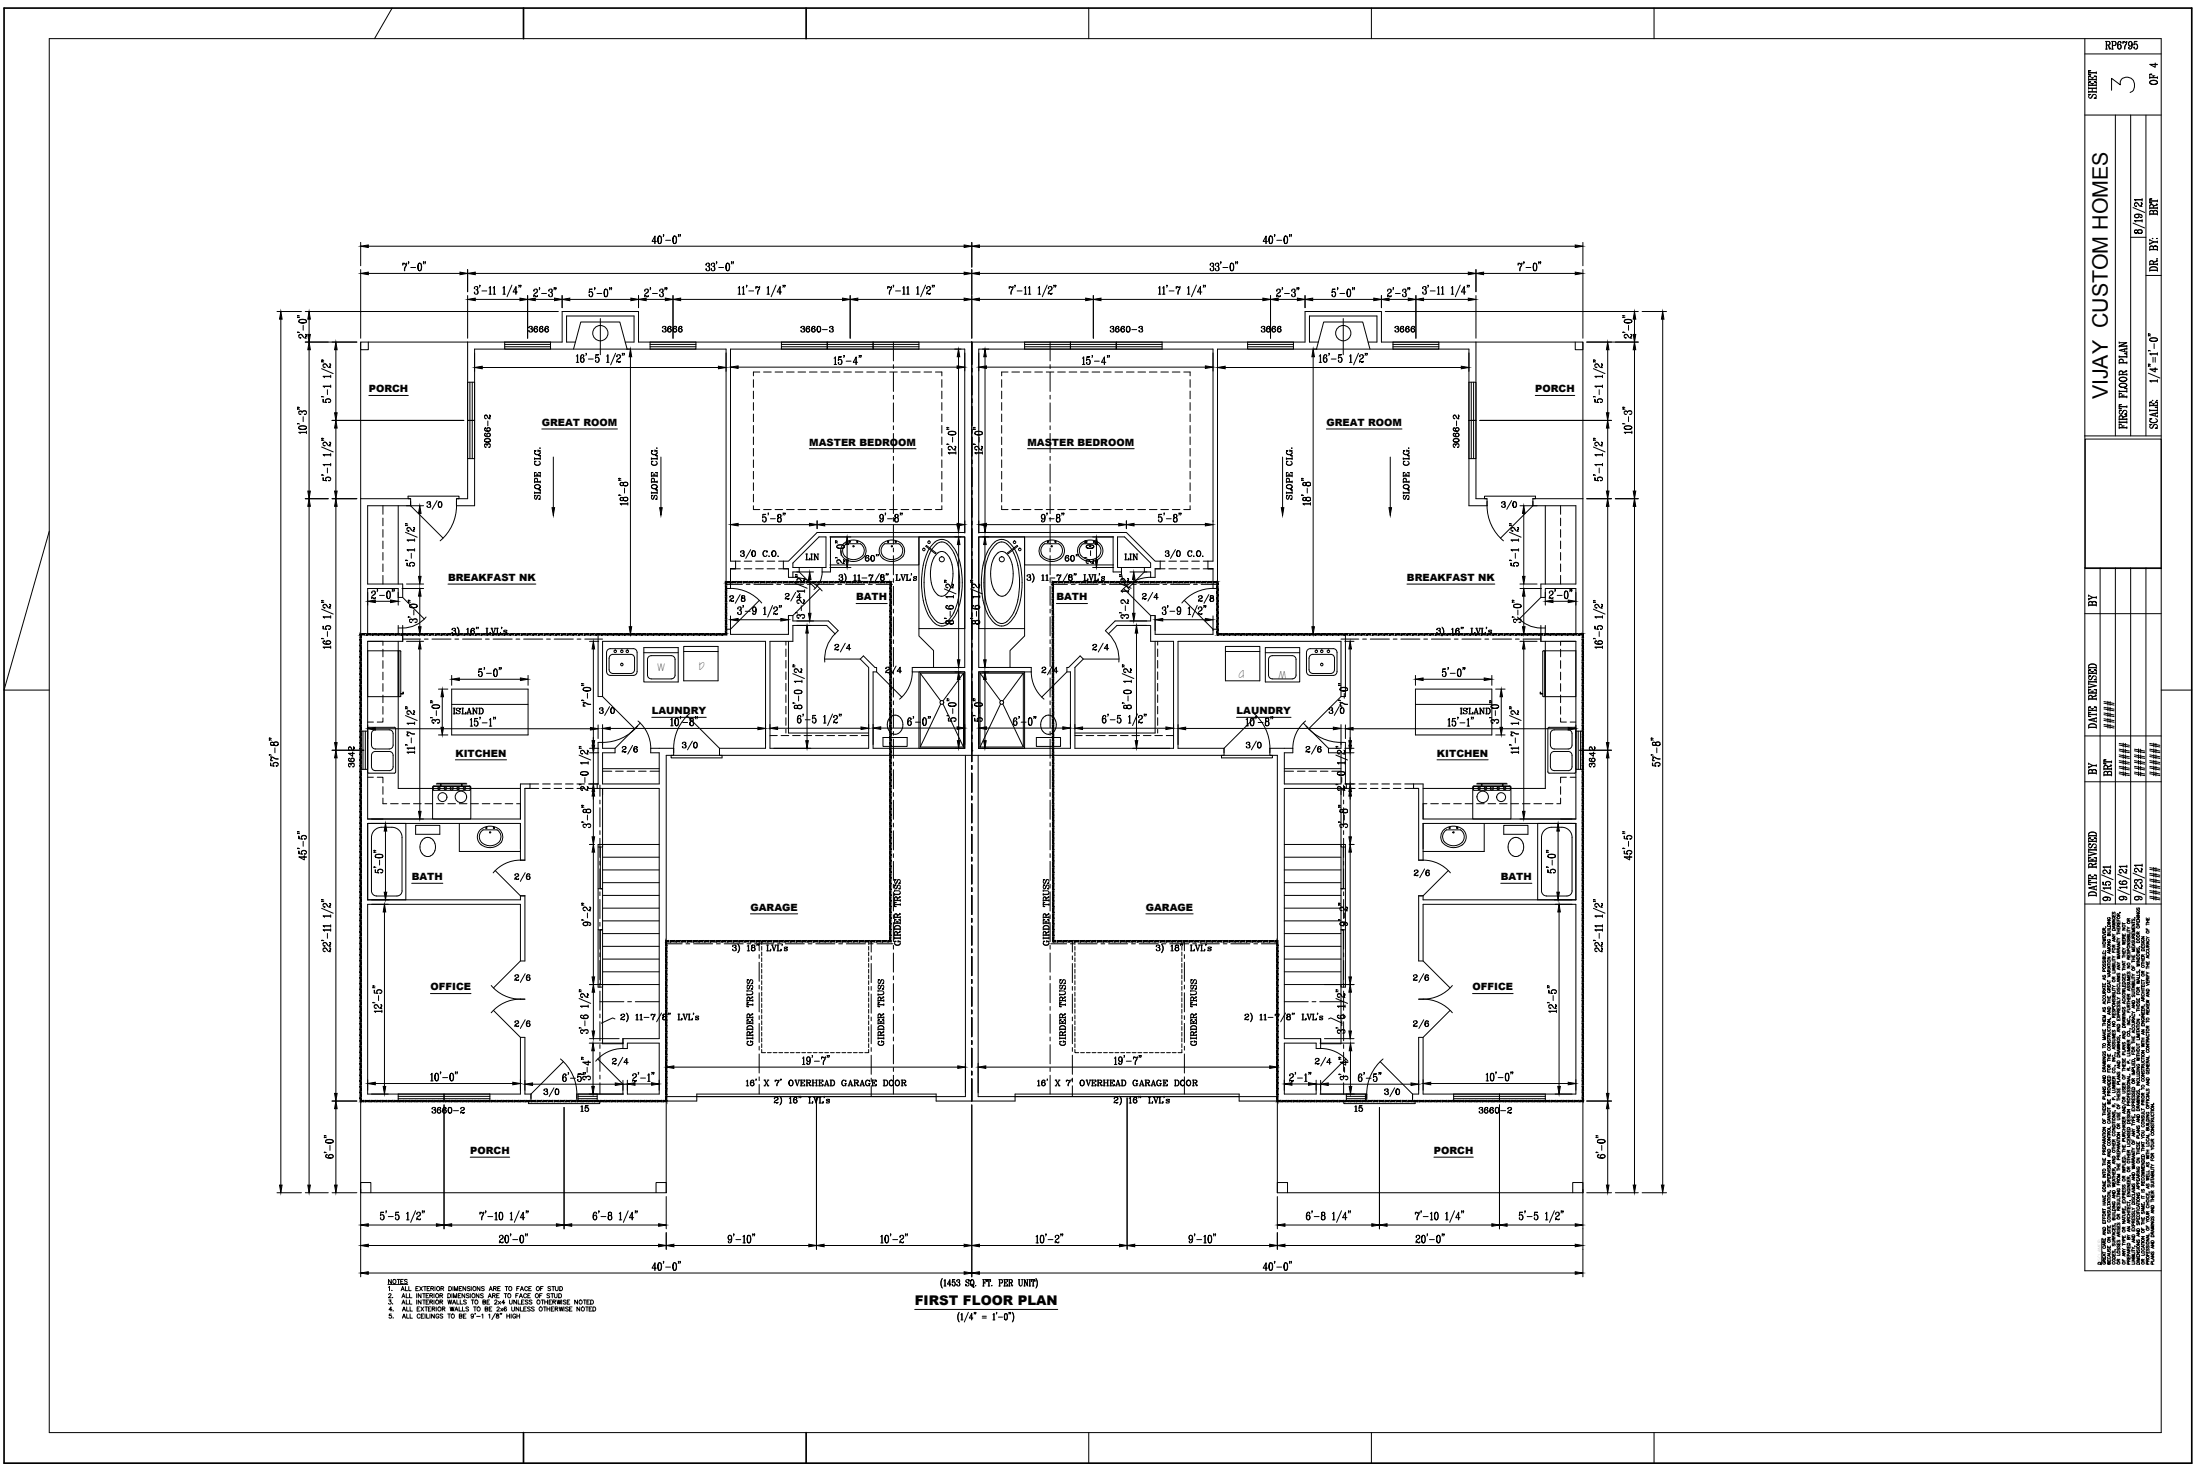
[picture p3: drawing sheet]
<svg xmlns="http://www.w3.org/2000/svg" width="914mm" height="610mm" viewBox="0 0 914 610" stroke-linecap="round" stroke-linejoin="round" font-family="sans-serif">
<defs><g id="words">
<text font-size="10.6" x="876.3" y="39.5">3</text>
<text font-size="8.9" x="876.1" y="166" transform="rotate(-90 876.1 166)">VIJAY CUSTOM HOMES</text>
<g font-size="7.5">
<text x="325.3" y="251.2">2/4</text>
<text x="473.4" y="251.2">2/4</text>
<text x="282.2" y="312.9">3/0</text>
<text x="516.8" y="312.9">3/0</text>
<text x="212.7" y="367.6">2/6</text>
<text x="212.7" y="409.6">2/6</text>
<text x="586.3" y="409.6">2/6</text>
</g>
<g font-size="7.1">
<text x="176.4" y="212.7">3/0</text>
<text x="623" y="212.7">3/0</text>
<text x="302" y="251.9">2/8</text>
<text x="497.1" y="251.9">2/8</text>
<text x="345.7" y="272">2/4</text>
<text x="453" y="272">2/4</text>
<text x="366.9" y="281.5">2/4</text>
<text x="431.8" y="281.5">2/4</text>
<text x="248" y="298.4">3/0</text>
<text x="551" y="298.4">3/0</text>
<text x="257.5" y="314.7">2/6</text>
<text x="541.5" y="314.7">2/6</text>
<text x="586.7" y="365.8">2/6</text>
<text x="212.7" y="428.6">2/6</text>
<text x="586.3" y="428.6">2/6</text>
<text x="253.3" y="444.1">2/4</text>
<text x="545.4" y="444.1">2/4</text>
<text x="224.7" y="456.8">3/0</text>
<text x="574.3" y="456.8">3/0</text>
</g>
<g font-size="6.6">
<text x="873.8" y="21.5">RP6795</text>
<text x="872.1" y="42" transform="rotate(-90 872.1 42)">SHEET</text>
<text x="897.5" y="36.3" transform="rotate(-90 897.5 36.3)">OF 4</text>
<text x="897.5" y="90.7" transform="rotate(-90 897.5 90.7)">BRT</text>
<text x="884.8" y="179.2" transform="rotate(-90 884.8 179.2)">FIRST FLOOR PLAN</text>
<text x="872.1" y="252.9" transform="rotate(-90 872.1 252.9)">BY</text>
<text x="872.1" y="303.7" transform="rotate(-90 872.1 303.7)">DATE REVISED</text>
<text x="872.1" y="322.8" transform="rotate(-90 872.1 322.8)">BY</text>
<text x="878.4" y="323.5" transform="rotate(-90 878.4 323.5)">BRT</text>
<text x="872.1" y="373.6" transform="rotate(-90 872.1 373.6)">DATE REVISED</text>
</g>
<g font-size="6.2">
<text x="358.4" y="234.2">60&quot;</text>
<text x="441.3" y="234.2">60&quot;</text>
<text x="309" y="452.3">16' X 7' OVERHEAD GARAGE DOOR</text>
<text x="430" y="452.3">16' X 7' OVERHEAD GARAGE DOOR</text>
</g>
<g font-size="5.7">
<text x="218.4" y="139.3">3666</text>
<text x="274.1" y="139.3">3666</text>
<text x="331.6" y="139.3">3660-3</text>
<text x="460.4" y="139.3">3660-3</text>
<text x="522.8" y="139.3">3666</text>
<text x="578.6" y="139.3">3666</text>
<text x="204.6" y="187.3" transform="rotate(-90 204.6 187.3)">3066-2</text>
<text x="225.4" y="208.8" transform="rotate(-90 225.4 208.8)">SLOPE CLG.</text>
<text x="274.1" y="208.8" transform="rotate(-90 274.1 208.8)">SLOPE CLG.</text>
<text x="538" y="208.8" transform="rotate(-90 538 208.8)">SLOPE CLG.</text>
<text x="586.7" y="208.8" transform="rotate(-90 586.7 208.8)">SLOPE CLG.</text>
<text x="333.7" y="233.9">LIN</text>
<text x="466.4" y="233.9">LIN</text>
<text x="148.2" y="320" transform="rotate(-90 148.2 320)">3642</text>
<text x="663.9" y="320" transform="rotate(-90 663.9 320)">3642</text>
<text x="375" y="394.1" transform="rotate(-90 375 394.1)">GIRDER TRUSS</text>
<text x="368.3" y="435.7" transform="rotate(-90 368.3 435.7)">GIRDER TRUSS</text>
<text x="443.8" y="435.7" transform="rotate(-90 443.8 435.7)">GIRDER TRUSS</text>
<text x="498.1" y="435.7" transform="rotate(-90 498.1 435.7)">GIRDER TRUSS</text>
<text x="178.2" y="463.9">3660-2</text>
<text x="240.2" y="463.2">15</text>
<text x="562" y="463.2">15</text>
<text x="613.5" y="463.9">3660-2</text>
</g>
<text font-size="5.5" x="380.2" y="542.4">FIRST FLOOR PLAN</text>
<g font-size="5.3">
<text x="607.1" y="187.3" transform="rotate(-90 607.1 187.3)">3066-2</text>
<text x="187.3" y="297.7">ISLAND</text>
<text x="605.7" y="297.7">ISLAND</text>
<text x="436.7" y="394.1" transform="rotate(-90 436.7 394.1)">GIRDER TRUSS</text>
<text x="313.6" y="435.7" transform="rotate(-90 313.6 435.7)">GIRDER TRUSS</text>
</g>
<g font-size="4.2">
<text x="153.3" y="163">PORCH</text>
<text x="638.1" y="163">PORCH</text>
<text x="225.2" y="177">GREAT ROOM</text>
<text x="551.3" y="177">GREAT ROOM</text>
<text x="336.4" y="185.2">MASTER BEDROOM</text>
<text x="427.1" y="185.2">MASTER BEDROOM</text>
<text x="186.2" y="241.4">BREAKFAST NK</text>
<text x="584.8" y="241.4">BREAKFAST NK</text>
<text x="355.8" y="249.5">BATH</text>
<text x="439.1" y="249.5">BATH</text>
<text x="270.9" y="296.8">LAUNDRY</text>
<text x="514" y="296.8">LAUNDRY</text>
<text x="189.3" y="314.4">KITCHEN</text>
<text x="597.3" y="314.4">KITCHEN</text>
<text x="171.1" y="365.8">BATH</text>
<text x="623.8" y="365.8">BATH</text>
<text x="311.9" y="378.5">GARAGE</text>
<text x="476.3" y="378.5">GARAGE</text>
<text x="178.9" y="411.6">OFFICE</text>
<text x="612" y="411.6">OFFICE</text>
<text x="195.4" y="479.6">PORCH</text>
<text x="596" y="479.6">PORCH</text>
</g>
<g font-size="4">
<text x="273.4" y="278.9">W</text>
<text x="290.8" y="278.4">D</text>
<text x="517" y="278.4" transform="rotate(-180 517 278.4)">D</text>
<text x="534.4" y="278.9" transform="rotate(-180 534.4 278.9)">W</text>
</g>
<text font-size="1.6" x="873.2" y="524.4" transform="rotate(-90 873.2 524.4)">ISCLAIMER:</text>
</g></defs>
<!-- layer: TEXT-SMALL -->
<g fill="none" stroke="#000" stroke-width=".42">
<path d="M391.5 531.5l-.4 1.5 .4 2M391.7 531.2a3.4 3.4 0 0 0 0 4.1M392.4 532.2l.4-.5v2.7M392.4 534.4h.8M392.7 531.9v2.5M394.7 532v2.4M395.3 533.6h-1.5l1-1.9v2.7M396 531.9l.9-.2h-.9l-.2 1.3a.77 .77 0 0 1 1 0 .77 .77 0 0 1 .1 1 .77 .77 0 0 1-1.1 .1v-.5v.3M396.5 532.6l.5 .8-.5 1M397.7 532.2v.3v-.5l.4-.3 .7 .2v.9l-.6 .1M398.5 531.7l.3 .4-.3 .8a.74 .74 0 0 1 .4 1.2 .74 .74 0 0 1-1.3-.2l.1-.3v.3M398.8 533.1l-.1 1.2"/>
<path d="M401.4 532.4l1.3 1.1v.5l-.4 .4-.6-.1-.3-.7v.8l.1-.4M402.7 532.1v-.4v.8v-.4a.63 .63 0 0 0-1.1-.3 .63 .63 0 0 0 .2 1.1l.9 .6M403.7 534.1l.4-.5 .4 1.4 .3-.4M404 531.7a1.53 1.53 0 0 0 .2 2.7 1.53 1.53 0 0 0-.2-2.7 1.84 1.84 0 0 0 0 2.7M404.2 531.7a1.8 1.8 0 0 1 0 2.7M404.4 534l.1 .8h.3M405.5 534.1v.3zM408.4 531.7h1.5v.8l-.1-.8M408.4 534.4h.7M408.7 531.7v2.7M408.8 531.7v2.7M408.8 533h.6"/>
<path d="M409.4 532.5v1M410.4 531.7l-.1 .8v-.8h1.4v.8l-.1-.8M410.7 534.4h.7M411 531.7v2.7M411.1 531.7v2.7M412.2 534.1v.3zM415.1 531.7h1.2l.4 .5-.2 .8-1 .1M415.1 534.4h.7M415.4 531.7v2.7M415.5 531.7v2.7M416.3 531.7l.4 .5-.4 .9M417.2 531.7h1.5v.8l-.1-.8"/>
<path d="M417.2 534.4h1.5v-.8l-.1 .8M417.5 531.7v2.7M417.6 533h.6M417.6 531.7v2.7M418.2 532.5v1M419.2 531.7h1.1l.5 .5-.2 .7-1 .1M419.2 534.4h.6M419.5 531.7v2.7M419.6 531.7v2.7M420 533l.7 1.3 .2-.2M420.2 533.1l.4 1.3 .3-.4M420.3 531.7l.4 .5-.4 .8"/>
<path d="M423.3 531.7h.6M423.5 531.7v1.9l.6 .8 .7-.4 .1-2.3M423.6 531.7v1.9l.5 .8M424.6 531.7h.5M425.5 534.4h.6M425.5 531.7h.4M425.8 531.7v2.7M426.7 531.7h.6M427 534.1l-1.1-2.4v2.7M427 531.7v2.7l-1.1-2.4M427.7 534.4h.7M427.7 531.7h.7"/>
<path d="M428 531.7v2.7M428.1 531.7v2.7M428.8 531.7l-.1 .8v-.8h1.5v.8l-.1-.8M429.1 534.4h.7M429.4 531.7v2.7M429.5 531.7v2.7M430.5 531.2a3.4 3.4 0 0 1 0 4.1M430.7 531.5l.4 1.5-.4 2M398.5 545.6l-.3 1.5 .3 2M398.7 545.3a3.3 3.3 0 0 0 0 4.1M399.4 546.3l.4-.5v2.7M399.4 548.5h.8"/>
<path d="M399.8 545.9v2.6M402.5 545.3l-1.7 4.1M403.8 546.1v2.4M404.4 547.7h-1.5l1-1.9v2.7M405.1 545.4l-.2 .7M405.6 545.4l-.2 .7M408.2 547h1.8M408.2 547.7h1.8M412.7 546.3l.5-.5v2.7M412.7 548.5h.8M413.1 545.9v2.6M414.3 545.4l-.2 .7"/>
<path d="M415 547.3h1.7M418 545.8a1.63 1.63 0 0 0 .2 2.7l.3-.2 .2-1-.1-1-.4-.5a1.81 1.81 0 0 0-.2 2.7M418.4 545.9a2.29 2.29 0 0 1-.2 2.6M419.5 545.4l-.2 .7M420.1 545.4l-.2 .7M420.7 545.3a3.4 3.4 0 0 1 0 4.1M420.9 545.6l.4 1.5-.4 2"/>
</g>
<!-- layer: TEXT-LARGE -->
<g fill="none" stroke="#000" stroke-width=".42">
<path d="M153.3 164.3h16.4M225.2 178.3h31.4M551.3 178.3h31.4M638.1 164.3h16.4M336.4 186.5h44.3M427.1 186.5h44.3M186.2 242.7h36.5M355.8 250.8h13M439.1 250.8h12.9M584.8 242.7h36.5M270.9 298.1h22.6M514 298.1h22.6"/>
<path d="M189.3 315.7h21.2M597.3 315.7h21.2M171.1 367h13M311.9 379.7h19.6M476.3 379.7h19.6M623.8 367h12.9M178.9 412.9h16.9M612 412.9h16.9M195.4 480.9h16.4M596 480.9h16.4M380.2 544.1h59.4"/>
</g>
<!-- layer: FIRST -->
<g fill="none" stroke="#000" stroke-width=".42">
<path d="M249.5 132.4v15M558.3 132.4v15M149.9 142.1v3.2h3.2v-3.2M194.4 142.1h-44.5v65.1M194.4 142.1v65.1h-4.7M194.4 142.1h39.2v-12.7h31.8v12.7h277v-12.7h31.8v12.7h39.3M238.4 145.1l3-11.3h16.2l3.1 11.3M239.2 142.1h-3.7v-10.8h28v10.8h-3.6M403.9 142.1v169.9M547.2 145.1l3-11.3h16.2l3 11.3M547.9 142.1h-3.6v-10.8h28v10.8h-3.7M613.5 142.1h44.4v65.1"/>
<path d="M613.5 142.1v65.1h4.6M654.7 142.1v3.2h3.2v-3.2M866.7 182.4h31.6v53.9h-31.6zM149.9 207.2v288.4h127v-38.1M149.9 207.2h20.8M165.5 210.2v32.5M170.7 207.2h-1.1v-1h21.2v1h-1.1v3h7.6v-65.1h104.5v96.8M170.7 207.2v3h-17.9v32.5h14.6v5.6M637.1 207.2h1.1v-1h-21.2v1h1.1v3h-7.6v-65.1h-104.5v96.8M637.1 207.2v3h17.9v32.5h-14.6v5.6M637.1 207.2h20.8M642.3 210.2v32.5"/>
<path d="M657.9 207.2v288.4h-127v-38.1M303.6 236.4v8.1M305.7 236.4h-2.1h2.1v-3.2h-2.1v-88.1h97.4v76.2h-61.4l-11.9 11.9h-2.1v3.2h2.1M325.6 236.4h2.1M327.7 236.4v3.5h1.9M329.6 234l10.8-10.9h2.9v12.7h-13.7zM329.6 239.9a15.9 15.9 0 0 1 12.1 5.7M332.2 237.7h-2.6v2.2M341.7 237.7h3.5v-14.6h55.8v54.3h-21.8v1.8M381.9 223.1v11.7h-37M425.9 223.1v11.7h37M464.5 223.1h2.9l10.8 10.9v1.8h-13.7z"/>
<path d="M466.1 237.7h-3.5v-14.6h-55.8v54.3h21.8v1.8M475.6 237.7h2.6v2.2M478.3 239.9a15.9 15.9 0 0 0-12.2 5.7M480.1 236.4h2.1v-3.2h-2.1l-11.9-11.9h-61.4v-76.2h97.4v88.1h-2.1v3.2h2.1h-2.1M480.1 236.4h2.1M480.1 236.4v3.5h-1.9M504.2 236.4v8.1M165.5 248.3v-3.7h-12.7v19h12.7v-3.7M167.4 259.9v6.6h-14.6v73.8h63.5v-14.5h4v1.8h-2.1M329.6 255.8v2.2h14.7l4.1 4.1M340.8 244.6l-11.2 11.2h-1.9v7.8h-24.1v-2.1M370 241.9v149.2"/>
<path d="M437.8 241.9v149.2M467 244.6l11.2 11.2h1.9v7.8h24.1v-2.1M478.2 255.8v2.2h-14.7l-4.1 4.1M640.4 259.9v6.6h14.6v73.8h-63.5v-14.5h-4v1.8h2.1M642.3 248.3v-3.7h12.7v19h-12.7v-3.7M165.5 266.5v61.1h50.8M301.8 263.6h-53.2v25.8h1.9l13.4 13.5M327.7 266.5v38.1h33.3M347.1 263.4l-3.5-3.5h-14v6.6h-9.6v44.5h41v-33.6l-3.4-3.5M358.9 272.6l4.8 4.8h.6v1.8l10.5 10.5M364.3 279.2h-1.4v31.8h38.1v-31.8h-21.8M379.2 279.2a14.8 14.8 0 0 1-5.3 11.3"/>
<path d="M381.9 261.2v3.1l6.1 6v7.1M425.9 261.2v3.1l-6.1 6v7.1M428.6 279.2a14.8 14.8 0 0 0 5.3 11.3M428.6 279.2h-21.8v31.8h38.1v-31.8h-1.5M449 272.6l-4.9 4.8h-.7v1.8l-10.4 10.5M460.7 263.4l3.5-3.5h14v6.6h9.6v44.5h-41v-33.6l3.5-3.5M480.1 266.5v38.1h-33.3M506 263.6h53.2v25.8h-1.8l-13.5 13.5M642.3 266.5v61.1h-50.8M187.7 286.4h31.8v19h-31.8zM187.7 292.7h31.8M250.5 289.4v-22.9h67.7v44.5h-19.2v2.9h1.1v1h-21.2v-1h1.1v-2.9h-9.5"/>
<path d="M557.4 289.4v-22.9h-67.8v44.5h19.1v2.9h-1v1h21.2v-1h-1.1v-2.9h9.5M588.3 286.4h31.8v19h-31.8zM588.3 292.7h31.8M250.5 308.5v2.5h5.1M250.5 308.5h-1.9v17.3h-.4v1.8h25.8v104h-15.1M250.5 319.4h23.5M255.6 312.8h-5.1v13h23.5v-13h-3.5M265 301.7a19 19 0 0 1-14.5 6.8M401.3 313.9v141.8h-124.4v-141.8h254v141.8h-124.3v-141.8M403.9 312h.1M533.8 319.4h23.6M537.3 312.8h-3.5v13h23.6v-13h-5.2"/>
<path d="M542.8 301.7a19 19 0 0 0 14.6 6.8M557.4 308.5v2.5h-5.2M557.4 308.5h1.8v17.3h.4v1.8h-25.8v104h15.1M180.1 327l15.1-.2 .2 1.4-.3 .2h-14.8l-.2-.2zM180.3 326.6h15.1l.3 .5v13.2h-15.9v-13.2l.5-.5M181.3 325.8h12.7M181.6 325.5h12.3M183.1 325.8v.8M183.3 325.8v.8M191.8 325.8v.8M192.1 325.8v.8M218.2 327.6v29.8h-1.9v-15.2h-63.5v31.7h63.5v-1.6h1.9v27"/>
<path d="M218.2 327.6h2.1M250.5 327.6v106.1h8.4v-2.1M557.4 327.6v106.1h-8.5v-2.1M587.5 327.6h2.1M589.6 327.6v29.8h1.9v-15.2h63.5v31.7h-63.5v-1.6h-1.9v27M612.2 326.8l.5-.2h15.1l.2 .5v13.2h-15.9zM612.5 326.9l15-.1 .3 1.4-.3 .2h-14.8l-.3-.2zM613.8 325.8h12.7M613.9 325.5h12.3M615.7 325.8v.8M616 325.8v.8M624.5 325.8v.8"/>
<path d="M624.7 325.8v.8M155.4 345.3l1.1-1 1.4-.5h5a4.2 4.2 0 0 1 4.2 4.2v22.2l-.3 1.1-.7 .7-1.1 .3-9-.1-1.3-.9-.3-1.1v-22.2l.3-1.5zM168.7 342.2v31.7M190.9 342.2v11.6h25.4M249.5 352v17.3h1h-1.9M250.5 350.9v1.1h-1.9M250.5 356.2h23.5M274 350.9h-25.4v59.3h1.9v-1.1M533.8 350.9h25.4v59.3h-1.8v-1.1M533.8 356.2h23.6M557.4 350.9v1.1h1.8M558.3 352v17.3h-.9h1.8"/>
<path d="M616.9 342.2v11.6h-25.4M639.1 342.2v31.7M649.2 343.8h-4.3a4.2 4.2 0 0 0-4.2 4.2v22.2l.6 1.5 1.5 .6h8.5l1.1-.3 .7-.7 .3-1.1v-22.2a4.2 4.2 0 0 0-4.2-4.2M250.5 361.5h23.5M250.5 366.8h23.5M250.5 372.1h23.5M250.5 377.4h23.5M533.8 361.5h23.6M533.8 366.8h23.6M533.8 372.1h23.6M533.8 377.4h23.6M216.3 399.3v-23.5h-63.5v78.8h63.5v-23.5"/>
<path d="M248.6 386.4h1.9h-1v22.7M250.5 382.7h23.5M250.5 388h23.5M250.5 393.2h23.5M250.5 398.5h23.5M533.8 382.7h23.6M533.8 388h23.6M533.8 393.2h23.6M533.8 398.5h23.6M559.2 386.4h-1.8h.9v22.7M591.5 399.3v-23.5h63.5v78.8h-63.5v-23.5M248.6 409.1h25.4"/>
<path d="M250.5 403.8h23.5M533.8 403.8h23.6M533.8 409.1h25.4M218.2 431.1v23.5h2.5v2.9M258.9 431.6v4.1M260.8 435.7v-2.2h13.2v21.1h-13.2v-4.1M547 435.7v-2.2h-13.2v21.1h13.2v-4.1M548.9 431.6v4.1M589.6 431.1v23.5h-2.5v2.9M149.9 457.5h70.8M220.7 457.5h-1.1v1.1h29.7v-1.1h-1.1M233 440a19 19 0 0 1 6.8 14.6"/>
<path d="M234.2 441.1l-13.5 13.5v1.9M239.7 454.6v2.9h49.9M258.9 450.5v4.1h-19.2M389.1 457.5h32.8M548.9 450.5v4.1h19.2M559.6 457.5h-1.1v1.1h29.7v-1.1h-1.1M568.1 454.6v2.9h-53.1M573.6 441.1l13.5 13.5v1.9M574.9 440a19 19 0 0 0-6.8 14.6M587.1 457.5h70.8"/>
<circle cx="249.5" cy="138.4" r="3.2"/>
<circle cx="558.3" cy="138.4" r="3.2"/>
<circle cx="182.5" cy="327.6" r=".53"/>
<circle cx="183.9" cy="331.2" r="1.85"/>
<circle cx="185.1" cy="327.6" r=".53"/>
<circle cx="187.7" cy="327.6" r=".67"/>
<circle cx="190.4" cy="327.6" r=".53"/>
<circle cx="191.6" cy="331.1" r="2.38"/>
<circle cx="193" cy="327.6" r=".53"/>
<circle cx="614.8" cy="327.6" r=".53"/>
<circle cx="616.3" cy="331.1" r="2.38"/>
<circle cx="617.4" cy="327.6" r=".53"/>
<circle cx="620.1" cy="327.6" r=".67"/>
<circle cx="622.7" cy="327.6" r=".53"/>
<circle cx="623.9" cy="331.2" r="1.85"/>
<circle cx="625.4" cy="327.6" r=".53"/>
</g>
<!-- layer: DASH -->
<g fill="none" stroke="#000" stroke-width=".42">
<path d="M313.1 157.8v3.1M315.8 154.6h-2.7v1.6M317.4 154.6h3.2M322.1 154.6h3.2M326.9 154.6h3.2M331.7 154.6h3.1M336.4 154.6h3.2M341.2 154.6h3.2M346 154.6h3.1M350.7 154.6h3.2M355.5 154.6h3.2M360.2 154.6h3.2"/>
<path d="M365 154.6h3.2M369.8 154.6h3.1M374.5 154.6h3.2M379.3 154.6h3.2M384.1 154.6h3.1M388.8 154.6h2.7v1.6M391.5 157.8v3.1M416.3 157.8v3.1M419 154.6h-2.7v1.6M420.6 154.6h3.1M425.3 154.6h3.2M430.1 154.6h3.2"/>
<path d="M434.9 154.6h3.1M439.6 154.6h3.2M444.4 154.6h3.2M449.1 154.6h3.2M453.9 154.6h3.2M458.7 154.6h3.1M463.4 154.6h3.2M468.2 154.6h3.2M473 154.6h3.1M477.7 154.6h3.2M482.5 154.6h3.2M487.2 154.6h3.2"/>
<path d="M492 154.6h2.7v1.6M494.7 157.8v3.1M313.1 162.5v3.2M313.1 167.3v3.2M313.1 172.1v3.1M313.1 176.8v3.2M391.5 162.5v3.2M391.5 167.3v3.2M391.5 172.1v3.1M391.5 176.8v3.2M416.3 162.5v3.2M416.3 167.3v3.2"/>
<path d="M416.3 172.1v3.1M416.3 176.8v3.2M494.7 162.5v3.2M494.7 167.3v3.2M494.7 172.1v3.1M494.7 176.8v3.2M313.1 181.6v3.2M313.1 186.3v3.2M313.1 191.1v3.2M313.1 195.9v3.1M391.5 181.6v3.2M391.5 186.3v3.2"/>
<path d="M391.5 191.1v3.2M391.5 195.9v3.1M416.3 181.6v3.2M416.3 186.3v3.2M416.3 191.1v3.2M416.3 195.9v3.1M494.7 181.6v3.2M494.7 186.3v3.2M494.7 191.1v3.2M494.7 195.9v3.1M159.2 210.2v3.5M159.2 215.3v3.2"/>
<path d="M313.1 210.2v1.5h2.7M313.1 200.6v3.2M313.1 205.4v3.2M317.4 211.7h3.2M322.1 211.7h3.2M326.9 211.7h3.2M331.7 211.7h3.1M336.4 211.7h3.2M341.2 211.7h3.2M346 211.7h3.1M350.7 211.7h3.2M355.5 211.7h3.2"/>
<path d="M360.2 211.7h3.2M365 211.7h3.2M369.8 211.7h3.1M374.5 211.7h3.2M379.3 211.7h3.2M384.1 211.7h3.1M391.5 210.2v1.5h-2.7M391.5 200.6v3.2M391.5 205.4v3.2M416.3 210.2v1.5h2.7M416.3 200.6v3.2M416.3 205.4v3.2"/>
<path d="M420.6 211.7h3.1M425.3 211.7h3.2M430.1 211.7h3.2M434.9 211.7h3.1M439.6 211.7h3.2M444.4 211.7h3.2M449.1 211.7h3.2M453.9 211.7h3.2M458.7 211.7h3.1M463.4 211.7h3.2M468.2 211.7h3.2M473 211.7h3.1"/>
<path d="M477.7 211.7h3.2M482.5 211.7h3.2M487.2 211.7h3.2M494.7 210.2v1.5h-2.7M494.7 200.6v3.2M494.7 205.4v3.2M648.6 210.2v3.5M648.6 215.3v3.2M159.2 220.1v3.1M159.2 224.8v3.2M159.2 229.6v3.2M159.2 234.4v3.1"/>
<path d="M159.2 239.1v3.6M305.7 236.4h2M305.7 233.2h2M309.3 236.4h3.2M309.3 233.2h3.2M314.1 236.4h3.2M314.1 233.2h3.2M318.8 236.4h3.2M318.8 233.2h3.2M323.6 236.4h2M323.6 233.2h2M482.2 236.4h2"/>
<path d="M482.2 233.2h2M485.8 236.4h3.2M485.8 233.2h3.2M490.6 236.4h3.1M490.6 233.2h3.1M495.3 236.4h3.2M495.3 233.2h3.2M500.1 236.4h2M500.1 233.2h2M648.6 220.1v3.1M648.6 224.8v3.2M648.6 229.6v3.2"/>
<path d="M648.6 234.4v3.1M648.6 239.1v3.6M159.2 266.5v1.7M159.2 269.8v3.2M159.2 274.5v3.2M159.2 279.3v3.2M326.7 266.5v1.6M326.7 269.7v3.2M326.7 274.4v3.2M326.7 279.2v3.2M481.2 266.5v1.6M481.2 269.7v3.2"/>
<path d="M481.2 274.4v3.2M481.2 279.2v3.2M648.6 266.5v1.7M648.6 269.8v3.2M648.6 274.5v3.2M648.6 279.3v3.2M159.2 298.4v1.7h-2.4M159.2 284.1v3.1M159.2 288.8v3.2M159.2 293.6v3.2M326.7 284v3.1M326.7 288.7v3.2"/>
<path d="M326.7 293.5v3.2M326.7 298.3v3.1M481.2 284v3.1M481.2 288.7v3.2M481.2 293.5v3.2M481.2 298.3v3.1M648.6 298.4v1.7h2.4M648.6 284.1v3.1M648.6 288.8v3.2M648.6 293.6v3.2M152.8 300.1h2.4M320 305.7h3.1"/>
<path d="M324.7 305.7h3.1M326.7 303v1.6M329.4 305.7h3.2M334.2 305.7h3.2M338.9 305.7h3.2M343.7 305.7h3.2M348.5 305.7h3.1M353.2 305.7h3.2M358 305.7h3M446.8 305.7h3M451.4 305.7h3.2M456.2 305.7h3.1"/>
<path d="M460.9 305.7h3.2M465.7 305.7h3.2M470.5 305.7h3.1M475.2 305.7h3.2M480 305.7h3.2M481.2 303v1.6M484.7 305.7h3.1M652.6 300.1h2.4M152.8 323h2.4M156.8 323h2.4v2.3M159.2 326.9v3.2M159.2 331.7v2.3h1.5"/>
<path d="M162.3 334h3.2M167.1 334h3.2M171.9 334h3.1M176.6 334h3.2M181.4 334h3.2M186.1 334h3.2M190.9 334h3.2M195.7 334h3.1M200.4 334h3.2M205.2 334h3.2M210 334h3.1M214.7 334h1.6"/>
<path d="M220.3 327.6h3.6M220.3 325.8h3.6M225.5 327.6h3.2M225.5 325.8h3.2M230.3 327.6h3.2M230.3 325.8h3.2M235 327.6h3.2M235 325.8h3.2M239.8 327.6h3.2M239.8 325.8h3.2M244.6 327.6h3.6M244.6 325.8h3.6"/>
<path d="M250.5 320.5h3.8M255.9 320.5h3.1M260.6 320.5h3.2M265.4 320.5h3.2M270.2 320.5h3.8M533.8 320.5h3.9M539.2 320.5h3.2M544 320.5h3.2M548.8 320.5h3.1M553.5 320.5h3.9M559.6 327.6h3.6M559.6 325.8h3.6"/>
<path d="M564.8 327.6h3.2M564.8 325.8h3.2M569.6 327.6h3.2M569.6 325.8h3.2M574.3 327.6h3.2M574.3 325.8h3.2M579.1 327.6h3.2M579.1 325.8h3.2M583.9 327.6h3.6M583.9 325.8h3.6M591.5 334h1.6M594.7 334h3.1"/>
<path d="M599.4 334h3.2M604.2 334h3.2M609 334h3.1M613.7 334h3.2M618.5 334h3.2M623.2 334h3.2M628 334h3.2M632.8 334h3.1M637.5 334h3.2M642.3 334h3.2M648.6 331.7v2.3h-1.5M648.6 326.9v3.2"/>
<path d="M651 323h-2.4v2.3M652.6 323h2.4"/>
</g>
<!-- layer: CNTR -->
<g fill="none" stroke="#000" stroke-width=".42">
<path d="M371.3 142.1v7.9M371.3 151.5v1.6M371.3 154.7v8M403.9 142.1v9.3M403.9 153v1.6M403.9 156.2v7.9M436.5 142.1v7.9M436.5 151.5v1.6M436.5 154.7v8M371.3 164.2v1.6M371.3 167.4v8M371.3 176.9v1.6"/>
<path d="M403.9 165.7v1.6M403.9 168.9v7.9M403.9 178.4v1.6M436.5 164.2v1.6M436.5 167.4v8M436.5 176.9v1.6M371.3 180.1v8M371.3 189.6v1.6M371.3 192.8v8M403.9 181.6v7.9M403.9 191.1v1.6M403.9 194.3v7.9"/>
<path d="M436.5 180.1v8M436.5 189.6v1.6M436.5 192.8v8M371.3 202.3v1.6M371.3 205.5v8M371.3 215v1.6M371.3 218.2v8M403.9 203.8v1.6M403.9 207v7.9M403.9 216.5v1.6M403.9 219.7v7.9M436.5 202.3v1.6"/>
<path d="M436.5 205.5v8M436.5 215v1.6M436.5 218.2v8M371.3 227.7v1.6M371.3 230.9v8M403.9 229.2v1.6M403.9 232.4v7.9M436.5 227.7v1.6M436.5 230.9v8M301.8 242.8h6.8M310.2 242.8h1.5M313.3 242.8h8"/>
<path d="M335.6 242.8h1.5M338.7 242.8h8M348.3 242.8h1.5M351.4 242.8h8M361 242.8h1.5M364.1 242.8h6.8M371.3 240.4v1.6M371.3 243.6v8M371.3 253.1v1.6M371.3 256.3v8M403.9 241.9v1.6M403.9 245.1v7.9"/>
<path d="M403.9 254.6v1.6M403.9 257.8v7.9M436.5 240.4v1.6M436.5 243.6v8M436.5 253.1v1.6M436.5 256.3v8M436.9 242.8h6.8M445.3 242.8h1.6M448.4 242.8h8M458 242.8h1.6M461.1 242.8h8M470.7 242.8h1.6"/>
<path d="M483.4 242.8h1.6M486.5 242.8h8M496.1 242.8h1.6M499.2 242.8h6.8M167.4 265.6h7.4M176.4 265.6h1.6M179.5 265.6h8M189.1 265.6h1.6M192.2 265.6h8M201.8 265.6h1.6M204.9 265.6h8M214.5 265.6h1.6"/>
<path d="M217.6 265.6h8M227.2 265.6h1.6M230.3 265.6h8M239.9 265.6h1.6M243 265.6h7.5M371.3 265.8v1.6M371.3 269v8M403.9 267.3v1.6M403.9 270.5v7.9M436.5 265.8v1.6M436.5 269v8M557.4 265.6h7.4"/>
<path d="M566.4 265.6h1.6M569.5 265.6h8M579.1 265.6h1.6M582.2 265.6h8M591.8 265.6h1.6M594.9 265.6h8M604.5 265.6h1.6M607.6 265.6h8M617.2 265.6h1.6M620.3 265.6h8M629.9 265.6h1.6M633 265.6h7.4"/>
<path d="M371.3 281.7v8M371.3 291.2v1.6M371.3 294.4v8M403.9 280v1.6M403.9 283.2v7.9M403.9 292.7v1.6M403.9 295.9v7.9M436.5 281.7v8M436.5 291.2v1.6M436.5 294.4v8M371.3 303.9v1.6M371.3 307.1v8"/>
<path d="M371.3 316.6v1.6M371.3 319.8v8M403.9 305.4v1.6M403.9 308.6v7.9M403.9 318.1v1.6M436.5 303.9v1.6M436.5 307.1v8M436.5 316.6v1.6M436.5 319.8v8M249.4 326.2v4.7M249.4 332.5v1.6M249.4 335.7v7.9"/>
<path d="M371.3 329.3v1.6M371.3 332.5v8M403.9 321.3v7.9M403.9 330.8v1.6M403.9 334v7.9M436.5 329.3v1.6M436.5 332.5v8M558.4 326.2v4.7M558.4 332.5v1.6M558.4 335.7v7.9M249.4 345.2v1.6M249.4 348.4v7.9"/>
<path d="M249.4 357.9v1.6M371.3 342v1.6M371.3 345.2v8M371.3 354.7v1.6M371.3 357.9v8M403.9 343.5v1.6M403.9 346.7v7.9M403.9 356.2v1.6M403.9 359.4v7.9M436.5 342v1.6M436.5 345.2v8M436.5 354.7v1.6"/>
<path d="M436.5 357.9v8M558.4 345.2v1.6M558.4 348.4v7.9M558.4 357.9v1.6M249.4 361.1v7.9M249.4 370.6v1.6M249.4 373.8v7.9M403.9 368.9v1.6M403.9 372.1v7.9M558.4 361.1v7.9M558.4 370.6v1.6M558.4 373.8v7.9"/>
<path d="M249.4 383.3v1.6M249.4 386.5v7.9M249.4 396v1.6M249.4 399.2v7.9M276.9 392.2h6.6M285.1 392.2h1.6M288.3 392.2h7.9M297.8 392.2h1.6M301 392.2h7.9M310.5 392.2h1.6M313.7 392.2h7.9M315.5 391.1v4"/>
<path d="M315.5 396.7v1.6M315.5 399.9v7.9M323.2 392.2h1.6M326.4 392.2h7.9M335.9 392.2h1.6M339.1 392.2h7.9M348.6 392.2h1.6M351.8 392.2h7.9M361.3 392.2h1.6M362.1 391.1v4.5M362.1 397.2v1.6M364.5 392.2h6.6"/>
<path d="M371.3 396v8M403.9 381.6v1.6M403.9 384.8v7.9M403.9 394.3v1.6M403.9 397.5v7.9M436.5 396v8M436.7 392.2h6.6M444.9 392.2h1.6M445.7 391.1v4.5M445.7 397.2v1.6M448.1 392.2h7.9M457.6 392.2h1.6"/>
<path d="M460.8 392.2h7.9M470.3 392.2h1.6M473.5 392.2h7.9M483 392.2h1.6M486.2 392.2h7.9M492.3 391.1v4M492.3 396.7v1.6M492.3 399.9v7.9M495.7 392.2h1.6M498.9 392.2h7.9M508.4 392.2h1.6M511.6 392.2h7.9"/>
<path d="M521.1 392.2h1.6M524.3 392.2h6.6M558.4 383.3v1.6M558.4 386.5v7.9M558.4 396v1.6M558.4 399.2v7.9M249.4 408.7v1.6M249.4 411.9v7.9M249.4 416.3h9.9M260.9 416.3h1.6M264.1 416.3h9.9M315.5 409.4v1.6"/>
<path d="M315.5 412.6v7.9M362.1 400.4v7.9M371.3 405.5v1.6M371.3 408.7v8M371.3 418.2v1.6M403.9 407v1.6M403.9 410.2v7.9M403.9 419.7v1.6M436.5 405.5v1.6M436.5 408.7v8M436.5 418.2v1.6M445.7 400.4v7.9"/>
<path d="M533.8 416.3h10M545.3 416.3h1.6M548.5 416.3h9.9M558.4 408.7v1.6M558.4 411.9v7.9M249.4 421.4v1.6M249.4 424.6v7.9M249.4 434.1v1.6M249.4 437.3v7.9M315.5 422.1v1.6M315.5 425.3v7.9M315.5 434.8v1.6"/>
<path d="M315.5 438v7.9M362.1 438.5v7.9M371.3 421.4v8M371.3 430.9v1.6M371.3 434.1v8M403.9 422.9v7.9M403.9 432.4v1.6M403.9 435.6v7.9M436.5 421.4v8M436.5 430.9v1.6M436.5 434.1v8M445.7 438.5v7.9"/>
<path d="M492.3 438v7.9M558.4 421.4v1.6M558.4 424.6v7.9M558.4 434.1v1.6M558.4 437.3v7.9M249.4 446.8v1.6M249.4 450v4.6M315.5 450.7v3.9M362.1 451.2v4.5M371.3 443.6v1.6M371.3 446.8v7.8M403.9 445.1v1.6"/>
<path d="M403.9 448.3v9.2M436.5 443.6v1.6M436.5 446.8v7.8M445.7 451.2v4.5M492.3 450.7v3.9M558.4 446.8v1.6M558.4 450v4.6"/>
</g>
<!-- layer: SWG -->
<g fill="none" stroke="#000" stroke-width=".42">
<path d="M170.7 208.3v1.9l13.5 13.4M189.7 208.3v1.9M189.7 210.1a19 19 0 0 1-6.8 14.6M618.1 210.1a19 19 0 0 0 6.8 14.6M618.1 208.3v1.9M637.1 208.3v1.9l-13.4 13.4M332.2 235.8v1.9l6.7 6.7M341.7 235.8v1.9M341.7 237.7a9.5 9.5 0 0 1-3.4 7.3M350.8 225.8a5.6 5.6 0 0 1 9.1 2.5 5 5 0 0 1-6.3 4.9 4.3 4.3 0 0 1-3.9-2.8 4.3 4.3 0 0 1 1.1-4.6zM351.8 225.9h5.8M351.8 226a3.6 3.6 0 0 0-1.3 4.2 3.6 3.6 0 0 0 3.9 2.3 5.2 5.2 0 0 0 4.2-1.7"/>
<path d="M357.6 226a3.4 3.4 0 0 1 1 4.8M366.8 225.8a5.6 5.6 0 0 1 9.1 2.5 5 5 0 0 1-6.3 4.9 4.3 4.3 0 0 1-3.9-2.8 4.3 4.3 0 0 1 1.1-4.6zM367.8 225.9h5.8M367.8 226a3.6 3.6 0 0 0-1.3 4.2 3.6 3.6 0 0 0 3.8 2.3 5.2 5.2 0 0 0 4.3-1.7M373.6 226a3.4 3.4 0 0 1 .9 4.8M433.3 225.8a5.4 5.4 0 0 1 5.6-1.2 5.4 5.4 0 0 1 3.5 4.4 5.4 5.4 0 0 1-9.2 2.8 4 4 0 0 1 .1-6zM434.2 225.9h5.8M434.2 226a3.4 3.4 0 0 0-.9 4.8M440 226a3.6 3.6 0 0 1 1.3 4.2 3.6 3.6 0 0 1-3.8 2.3 5.2 5.2 0 0 1-4.2-1.7M449.3 225.8a5.4 5.4 0 0 1 5.5-1.2 5.4 5.4 0 0 1 3.6 4.4 5.4 5.4 0 0 1-9.2 2.8 4 4 0 0 1 .1-6zM449.3 230.8a5.2 5.2 0 0 0 7.3 .4M450.2 225.9h5.8"/>
<path d="M450.2 226a3.4 3.4 0 0 0-.9 4.8M456 226a3.4 3.4 0 0 1 .6 5.2M466.1 235.8a10.1 10.1 0 0 0 3.4 9.2M475.6 235.8v1.9l-6.7 6.7M165.5 248.3h1.9l8.9 8.9M177.1 256.4a13.2 13.2 0 0 1-11.6 4.6M630.7 256.4a13.2 13.2 0 0 0 11.6 4.6M642.3 248.3h-1.9l-8.9 8.9M165.5 270.4v19.1M165.8 270.4v19.1M348.4 262.1a15.2 15.2 0 0 0-5.6 13M358.9 272.6l-1.3 1.3h-14.9"/>
<path d="M381.9 279.2h19.1v31.8h-19.1zM382.5 279.7h18v30.7h-18zM382.5 279.7l8.5 11.6M400.5 279.7l-8.5 11.6M406.8 279.2h19.1v31.8h-19.1zM407.3 279.7h18v30.7h-18zM407.3 279.7l8.6 11.6M425.3 279.7l-8.5 11.6M449 272.6l1.3 1.3h14.8M459.4 262.1a15.2 15.2 0 0 1 5.6 13M642 270.4v19.1M642.3 270.4v19.1"/>
<path d="M166.6 289.2l-.3 .3h-13.5v-19.1l13.8 .2v18.6M166.6 288.2h.9l.1-.6v.8h-1M265.2 299.6a14.8 14.8 0 0 1 5.3 11.3M285.6 297.5l13.4 13.5v1.8M286.8 296.4a19 19 0 0 0-6.8 14.5M374.3 298.3a4.6 4.6 0 0 1 0 5.7M374.3 298.3a3.2 3.2 0 0 0-3.8-.7 3.2 3.2 0 0 0-1.7 3.6 3.2 3.2 0 0 0 1.7 3.5 3.2 3.2 0 0 0 3.8-.7M391 292.5l-8.5 17.9M392 292.5l8.5 17.9M415.9 292.5l-8.6 17.9M416.8 292.5l8.5 17.9M433.7 298.1a3.2 3.2 0 0 1 3.8-.4 3.2 3.2 0 0 1 1.5 3.5 3.3 3.3 0 0 1-3.2 3.9 3.3 3.3 0 0 1-3.3-3.9l.3-1.6z"/>
<path d="M521 296.4a19 19 0 0 1 6.8 14.5M522.2 297.5l-13.5 13.5v1.8M542.6 299.6a14.8 14.8 0 0 0-5.3 11.3M641.2 288.2h-.9l-.1-.6v.8h1M641.3 289.2l.2 .3h13.5v-19.1l-13.7 .2-.1 18.6M153.3 302.2h10.6M153.3 302.2l-.5 .6 .1 18.2 .4 .3h10.6l.6-.6v-17.9l-.6-.6M155.1 303.6l.9-.3h5.8l.9 .3 .7 1.3v4.7l-.3 1-1.3 .6h-5.8l-.9-.3-.7-1.3v-4.7zM155.1 312.6l.9-.3h5.8l.9 .3 .7 1.3v4.7l-.3 1-1.3 .6h-5.8l-.9-.3-.7-1.3v-4.7zM266.1 300.5l-10.5 10.5v1.8M270.5 311v1.8M367 306.5h10v3.7h-10z"/>
<path d="M430.7 306.5h10.1v3.7h-10.1zM527.8 311v1.8M537.3 311v1.8M541.7 300.5l10.5 10.5v1.8M643.3 302.8v18M643.9 302.2h10.6M643.9 302.2l-.5 .6M645.1 303.6l.9-.3h5.8l1 .3 .6 1.3v4.7l-.3 1-1.3 .6h-5.8l-.9-.3-.7-1.3v-4.7zM645.1 312.6l.9-.3h5.8l1 .3 .6 1.3v4.7l-.3 1-1.3 .6h-5.8l-.9-.3-.7-1.3v-4.7zM654.5 302.2l.5 .6-.1 18.2-.4 .3h-10.6l-.5-.6M172.7 343h10.1v3.7h-10.1zM175.7 348.9a3.2 3.2 0 0 1 3.8-.4 3.2 3.2 0 0 1 1.5 3.5 3.2 3.2 0 0 1-1.6 3.4 3.2 3.2 0 0 1-3.7-.4 4.6 4.6 0 0 1 0-6.1z"/>
<path d="M200 351a5.7 5.7 0 0 0 8.9-2.3 5.1 5.1 0 0 0-7.6-4.9 4.2 4.2 0 0 0-1.3 7.3M200.4 345.2l.4-.4h5.8a3.6 3.6 0 0 1 1.4 4.1 3.6 3.6 0 0 1-3.5 2.5 3.9 3.9 0 0 1-4.2-1.2 3.9 3.9 0 0 1-.6-4.3zM218.2 357.4a15.2 15.2 0 0 0-13.2 5.3M589.6 357.4a15.2 15.2 0 0 1 13.2 5.3M600.5 345.4l.7-.6h5.8a3.6 3.6 0 0 1 1.3 4.3 3.6 3.6 0 0 1-3.8 2.3 4 4 0 0 1-4.7-4.8zM607.8 351a5.7 5.7 0 0 1-8.9-2.3 5.2 5.2 0 0 1 2.8-5 5.2 5.2 0 0 1 5.6 .5 4.1 4.1 0 0 1 .5 6.9M625 343h10.1v3.7h-10.1zM628 348.9a3.3 3.3 0 0 1 3.9-.2 3.3 3.3 0 0 1 1.4 3.7 3.2 3.2 0 0 1-3.2 3.5 3.2 3.2 0 0 1-3.3-3.5l.3-2zM205.8 361.8l10.5 10.5h1.9M602 361.8l-10.5 10.5h-1.9M218.2 399.3h-1.9l-11.2 11.2M589.6 399.3h1.9l11.2 11.2"/>
<path d="M204.2 409.5a15.9 15.9 0 0 0 12.1 5.7M205.1 419.9l11.2 11.2h1.9M216.3 415.2h1.9M216.3 415.2a15.9 15.9 0 0 0-12.1 5.7M589.6 415.2h1.9M591.5 415.2a15.9 15.9 0 0 1 12.2 5.7M602.7 419.9l-11.2 11.2h-1.9M603.7 409.5a15.9 15.9 0 0 1-12.2 5.7M260.8 435.7a15.2 15.2 0 0 0-13.2 5.3M547 435.7a15.2 15.2 0 0 1 13.3 5.3M248.4 440l10.5 10.5h1.9M559.4 440l-10.5 10.5h-1.9"/>
<circle cx="353.1" cy="225.2" r=".26"/>
<circle cx="354.7" cy="227" r=".26"/>
<circle cx="356.3" cy="225.2" r=".26"/>
<circle cx="369.1" cy="225.2" r=".26"/>
<circle cx="370.7" cy="227" r=".26"/>
<circle cx="372.3" cy="225.2" r=".26"/>
<circle cx="435.6" cy="225.2" r=".26"/>
<circle cx="437.2" cy="227" r=".26"/>
<circle cx="438.7" cy="225.2" r=".26"/>
<circle cx="451.5" cy="225.2" r=".26"/>
<circle cx="453.1" cy="227" r=".26"/>
<circle cx="454.7" cy="225.2" r=".26"/>
<circle cx="391.5" cy="291.9" r=".79"/>
<circle cx="416.3" cy="291.9" r=".79"/>
<circle cx="202.1" cy="344" r=".26"/>
<circle cx="203.7" cy="345.9" r=".26"/>
<circle cx="205.3" cy="344" r=".26"/>
<circle cx="602.5" cy="344" r=".26"/>
<circle cx="604.1" cy="345.9" r=".26"/>
<circle cx="605.7" cy="344" r=".26"/>
</g>
<!-- layer: WD -->
<path d="M289.6 455.7v1.8M389.1 455.7h-99.5v-1.1h99.5v2.9M421.9 455.7h93.1v-1.1h-93.1v2.9M515 455.7v1.8" fill="none" stroke="#000" stroke-width=".42"/>
<!-- layer: WDW -->
<g fill="none" stroke="#000" stroke-width=".42">
<path d="M194.4 158.8h2.9v31.8h-2.9zM195.3 158.8v31.8M196.3 158.8v31.8M209.8 142.1h19v3h-19zM209.8 143.1h19M209.8 144.1h19M270.2 142.1h19v3h-19zM270.2 143.1h19M270.2 144.1h19M324.8 142.1v3h19v-3h38.1v3h-19v-3v3h-19.1v-3zM324.8 143.1h57.1M324.8 144.1h57.1"/>
<path d="M425.9 142.1h38.1v3h19v-3h-19v3h-19.1v-3v3h-19zM425.9 143.1h57.1M425.9 144.1h57.1M518.5 142.1h19.1v3h-19.1zM518.5 143.1h19.1M518.5 144.1h19.1M579 142.1h19v3h-19zM579 143.1h19M579 144.1h19M610.5 158.8h3v31.8h-3zM611.5 158.8v31.8M612.5 158.8v31.8"/>
<path d="M194.4 174.7h2.9M610.5 174.7h3M149.9 303.8h2.9v15.9h-2.9zM150.9 303.8v15.9M151.8 303.8v15.9M655 303.8h2.9v15.9h-2.9zM656 303.8v15.9M656.9 303.8v15.9M165.5 454.6h19.1v2.9h19v-2.9h-19v2.9h-19.1zM165.5 455.6h38.1M165.5 456.6h38.1M240.3 454.6h7.9v2.9h-7.9z"/>
<path d="M240.3 455.6h7.9M240.3 456.6h7.9M559.6 454.6h7.9v2.9h-7.9zM559.6 455.6h7.9M559.6 456.6h7.9M604.2 454.6v2.9h19v-2.9h19.1v2.9h-19.1v-2.9zM604.2 455.6h38.1M604.2 456.6h38.1"/>
</g>
<!-- layer: WET -->
<g fill="none" stroke="#000" stroke-width=".42">
<path d="M381.9 223.1h19.1v38.1h-19.1zM385 226.6l4 3.1-.2 .4-4-3.1zM386.4 227.7l.7-.9a4.9 4.9 0 0 1 8.8 .1 29.2 29.2 0 0 1 3.7 20.1 17.5 17.5 0 0 1-6.1 12.7 4.8 4.8 0 0 1-6.4-2.3 29.4 29.4 0 0 1-3.8-20.1l1.1-5.2 1.8-4M387 228.8a32.2 32.2 0 0 0-.5 25.6M387.3 228.4l.6-.9a3.9 3.9 0 0 1 3.6-2.3 3.9 3.9 0 0 1 3.5 2.3 29 29 0 0 1 3.5 20.2l-.8 3.5-1.2 3.2M406.8 223.1h19.1v38.1h-19.1zM411.3 229.9a32.8 32.8 0 0 0 0 24.5M418 229.7a3.3 3.3 0 0 0-4.9 2.2 15.3 15.3 0 0 0 1.1 14.7 2.91 2.91 0 0 0 5.1-.8 15 15 0 0 0-.6-15.4l-.7-.7M418.8 229.7l4-3.1 .2 .4-3.9 3.1zM420.5 228.4l-.6-.9a3.9 3.9 0 0 0-3.6-2.3 3.9 3.9 0 0 0-3.5 2.3l-1.5 2.4M420.8 228.8a32 32 0 0 1 .6 25.6M421.4 227.7l-.7-.9a4.9 4.9 0 0 0-8.8 .1 30.1 30.1 0 0 0-3.6 20.9 15.7 15.7 0 0 0 6.5 12.1 5 5 0 0 0 5.9-2.5 29.2 29.2 0 0 0 3.8-20.1l-1.1-5.2-1.8-4"/>
<path d="M386.4 254.4a7.1 7.1 0 0 0 5.1 4.7 7.1 7.1 0 0 0 5-4.7M394.7 245.1l-.2 .4a3.2 3.2 0 0 1-3.1 2.3 3.2 3.2 0 0 1-3.1-2.4 15.3 15.3 0 0 1 .9-15 2.91 2.91 0 0 1 5.1 .7 15.9 15.9 0 0 1 .4 14M411.3 254.4a7.1 7.1 0 0 0 5 4.7 7.1 7.1 0 0 0 5.1-4.7M253.2 273.5v4.8M253.2 273.5l.3-.9 .8-.6 7.9-.1 1.2 .7 .3 .9v5.3l-1 1-7.9 .1-1.3-.7-.3-.9M253.7 269.6l9.5-.1 1.3 .7 .3 .9v8l-.6 1.3-1 .3h-9.5M253.7 269.5l-.9 .3-.7 1.3 .1 8.5 .6 .8 .9 .3M267.6 269.1h14.3v14.3h-14.3zM267.6 271.2h14.3M269.4 273.1l1.3-.6h8.8a1.53 1.53 0 0 1 1.1 1.5v6.5l-.7 1.3-.9 .3h-8.3l-.9-.3-.7-1.3v-6.5zM284.2 268.6h14.3v14.3h-14.3zM284.2 270.7h14.3"/>
<path d="M509.3 268.6h14.3v14.3h-14.3zM509.3 270.7h14.3M525.9 269.1h14.3v14.3h-14.3zM525.9 271.2h14.3M528.8 272.5h8.8a1.53 1.53 0 0 1 1.1 1.5v6.5l-.7 1.3-.9 .3h-8.3M528.8 272.5l-1.2 .6-.4 .9 .1 7 .6 .8 .9 .3M543.7 269.8l.9-.2 9.5-.1 1 .3 .6 1.3v8l-.3 .9-1.3 .7h-9.5l-.9-.3-.7-1.3v-8zM544.7 272.2l1-.3h7.4l.9 .3 .7 1.3v4.8l-.3 .9-1.3 .7h-7.4l-1-.3-.6-1.3v-4.8z"/>
<circle cx="384" cy="228.3" r=".53"/>
<circle cx="386.1" cy="225.3" r=".53"/>
<circle cx="391.5" cy="232.4" r="1.05"/>
<circle cx="416.4" cy="232.4" r="1.05"/>
<circle cx="421.7" cy="225.3" r=".53"/>
<circle cx="423.9" cy="228.3" r=".53"/>
<circle cx="255.7" cy="270.6" r=".53"/>
<circle cx="258.5" cy="276.1" r=".53"/>
<circle cx="258.5" cy="270.6" r=".53"/>
<circle cx="260.7" cy="270.6" r=".53"/>
<circle cx="547.1" cy="270.6" r=".53"/>
<circle cx="549.4" cy="270.6" r=".53"/>
<circle cx="549.4" cy="276.1" r=".53"/>
<circle cx="552.1" cy="270.6" r=".53"/>
</g>
<!-- layer: DIM -->
<g fill="none" stroke="#000" stroke-width=".42">
<path d="M272.1 98.4v2.8M274.1 98.1a2.17 2.17 0 0 0 0 3.1h.2a2.13 2.13 0 0 0 0-3.1h-.2a2.45 2.45 0 0 0 0 3.1M274.5 98.2a2.7 2.7 0 0 1-.2 3M275.9 97.6l-.2 .8M276.7 99.9h2M280.3 98.1a2.17 2.17 0 0 0 0 3.1h.2a2.18 2.18 0 0 0 0-3.1h-.2a2.53 2.53 0 0 0 0 3.1M280.8 98.2a2.7 2.7 0 0 1-.3 3M282.1 97.6h-.2h.2l-.2 .8M282.8 97.6l-.2 .8M526.1 98.4v2.8M528.1 98.1a2.17 2.17 0 0 0 0 3.1h.2a2.18 2.18 0 0 0 0-3.1h-.2a2.45 2.45 0 0 0 0 3.1M528.5 98.2a2.76 2.76 0 0 1-.2 3"/>
<path d="M529.9 97.6h-.2h.2l-.2 .8M530.7 99.9h2M534.3 98.1a2.13 2.13 0 0 0 0 3.1h.2a2.18 2.18 0 0 0 0-3.1h-.2a2.45 2.45 0 0 0 0 3.1M534.8 98.2a2.7 2.7 0 0 1-.3 3M536.1 97.6l-.2 .8M536.8 97.6l-.2 .8M149.9 100.7v9.7M149.9 112v28.6M153.1 113.6h38.1M153.1 102.3h247.6M167.4 110l.4-.7 .8 .5 .4-.5-.8 3.2M167.4 109.3v1"/>
<path d="M167.5 109.7l.5-.2 .6 .3M168.9 110.3l-.7 1-.1 1.2M169.9 108.9h-.2h.2l-.2 .8M170.7 111.2h2M174.3 109.3a2.18 2.18 0 0 0 0 3.2h.3a2.17 2.17 0 0 0 0-3.2 1.92 1.92 0 0 0-.5 3.1l.2 .1M174.8 109.5a2.69 2.69 0 0 1-.2 3M176.2 108.9h-.3h.3l-.3 .8M176.8 108.9h-.2h.2l-.2 .8M194.4 112v9.2M197.2 119.7v.3l.2-.8a.79 .79 0 0 1 1.2 .3l-.1 .8-.7 .1M197.5 113.6h203.2M198.1 119.1l.4 .4-.4 .9a.9 .9 0 0 1 .6 1.5 .9 .9 0 0 1-1.6-.3l.1-.3v.3"/>
<path d="M199.5 118.6l-.2 .8M203.2 119.7l.6-.6v3.2M203.7 119.2v3.1M205 119.7l.5-.6v3.2M205.4 119.2v3.1M209 119.7l.6-.6v3.2M209.5 119.2v3.1M212.8 118.5l-2.1 4.8M214.4 119.4v2.9M215.8 118.6h-.2h.2l-.2 .8M216.5 118.6h-.2h.2l-.2 .8M224.3 119.7l-.2 .7"/>
<path d="M230.4 119.7h-.2h.2l-.2 .7M231.1 119.7h-.2h.2l-.2 .7M247.3 119.7l-.2 .7M253.5 119.7h-.2h.2l-.2 .7M254.2 119.7l-.2 .7M270.4 119.7h-.2h.2l-.2 .7M272.8 100.3h-1.8l1.3-2.2v3.1M276.5 119.7h-.2h.2l-.2 .7M277.2 119.7l-.2 .7M293.5 110l-.1 .1a.76 .76 0 0 1 1-.7 .76 .76 0 0 1 .4 1.1l-.7 .2M294.4 109.3l.4 .5-.4 .9a.9 .9 0 0 1 .5 1.5 .9 .9 0 0 1-1.5-.3l.1-.3v.3M294.8 111l-.2 1.4"/>
<path d="M295.7 110l-.1 .1a.76 .76 0 0 1 1-.7 .76 .76 0 0 1 .3 1.1l-.7 .2M296.6 109.3l.3 .5-.3 .9a.9 .9 0 0 1 .5 1.5 .9 .9 0 0 1-1.5-.3l.1-.3v.3M296.9 111l-.1 1.4M297.9 108.9l-.2 .8M298.7 111.2h2.1M302.4 109.3a2.18 2.18 0 0 0 0 3.2h.2a2.17 2.17 0 0 0 0-3.2h-.2a2.53 2.53 0 0 0 0 3.2M302.8 109.5a2.69 2.69 0 0 1-.2 3M304.2 108.9h-.3h.3l-.3 .8M304.8 108.9h-.2h.2l-.2 .8M306.8 119.7l.6-.6v3.2M307.3 119.2v3.1M308.5 119.7l.6-.6v3.2"/>
<path d="M309 119.2v3.1M310.4 118.6h-.2h.2l-.2 .8M314.2 119.7l.3-.6 .8 .4 .5-.4-.8 3.2M314.2 119.1v.9M314.3 119.4l.4-.2 .6 .3M315.6 120l-.5 .7-.3 1.6M318.8 119.7l.6-.6v3.2M319.3 119.2v3.1M322.6 118.5l-2.1 4.8M324.2 119.4v2.9M325.6 118.6l-.2 .8M326.3 118.6h-.2h.2l-.2 .8"/>
<path d="M368.9 119.7l.4-.6 .8 .4 .4-.4-.8 3.2M368.9 119.1v.9M369 119.4l.5-.2 .6 .3M370.4 120l-.7 1-.1 1.3M371.4 118.6h-.2h.2l-.2 .8M375.2 119.7l.5-.6v3.2M375.6 119.2v3.1M376.9 119.7l.6-.6v3.2M377.3 119.2v3.1M381 119.7l.5-.6v3.2M381.4 119.2v3.1M384.7 118.5l-2 4.8"/>
<path d="M385.3 119.7l-.1 .1a.8 .8 0 0 1 1.2-.6 .8 .8 0 0 1-.1 1.4l-1 .7-.1 1M386.2 119.1l.4 .9-.9 .9M387.7 118.6h-.3h.3l-.3 .8M388.3 118.6h-.2h.2l-.2 .8M403.9 100.7v10.3M403.9 112v10.5M407.1 113.6h203.2M407.1 102.3h247.6M419.5 119.7l.3-.6 .8 .4 .5-.4-.8 3.2M419.5 119.1v.9M419.6 119.4l.4-.2 .6 .3M420.9 120l-.5 .7-.2 1.6"/>
<path d="M422 118.6l-.2 .8M425.7 119.7l.6-.6v3.2M426.2 119.2v3.1M427.4 119.7l.6-.6v3.2M427.9 119.2v3.1M431.5 119.7l.6-.6v3.2M432 119.2v3.1M435.2 118.5l-2 4.8M435.8 119.7l-.1 .1a.8 .8 0 0 1 1.2-.6 .8 .8 0 0 1-.1 1.4l-1 .7-.1 1M436.7 119.1l.5 .9-.9 .9M438.2 118.6l-.2 .8M438.9 118.6h-.3h.3l-.3 .8"/>
<path d="M481.5 119.7l.6-.6v3.2M482 119.2v3.1M483.2 119.7l.6-.6v3.2M483.7 119.2v3.1M485.1 118.6l-.2 .8M488.9 119.7l.3-.6 .8 .4 .5-.4-.8 3.2M488.9 119.1v.9M489 119.4l.4-.2 .6 .3M490.4 120l-.6 .7-.3 1.6M493.5 119.7l.6-.6v3.2M494 119.2v3.1M497.3 118.5l-2.1 4.8"/>
<path d="M498.9 119.4v2.9M500.3 118.6l-.2 .8M501 118.6l-.2 .8M503.1 110l-.2 .1a.77 .77 0 0 1 1.1-.7 .77 .77 0 0 1 .3 1.1l-.7 .2M504 109.3l.3 .5-.3 .9a.9 .9 0 0 1 .5 1.5 .9 .9 0 0 1-1.6-.3l.2-.3v.3M504.3 111l-.1 1.4M505.2 110l-.1 .1a.76 .76 0 0 1 1-.7 .76 .76 0 0 1 .4 1.1l-.7 .2M506.1 109.3l.4 .5-.4 .9a.9 .9 0 0 1 .5 1.5 .9 .9 0 0 1-1.5-.3l.1-.3v.3M506.5 111l-.1 1.4M507.5 108.9h-.2h.2l-.2 .8M508.3 111.2h2M511.9 109.3a2.18 2.18 0 0 0 0 3.2h.2a2.17 2.17 0 0 0 0-3.2h-.2a2.53 2.53 0 0 0 0 3.2"/>
<path d="M512.4 109.5a2.69 2.69 0 0 1-.3 3M513.7 108.9h-.2h.2l-.2 .8M514.4 108.9l-.2 .8M526.8 100.3h-1.8l1.3-2.2v3.1M533.1 119.7h-.2h.2l-.2 .7M539.2 119.7l-.2 .7M539.9 119.7l-.2 .7M556.1 119.7h-.3h.3l-.3 .7M562.3 119.7h-.2h.2l-.2 .7M563 119.7h-.2h.2l-.2 .7M579.2 119.7h-.2h.2l-.2 .7M585.3 119.7h-.2h.2l-.2 .7"/>
<path d="M586 119.7h-.2h.2l-.2 .7M591.4 119.7v.3v-.6l.4-.3 .9 .1v1.1l-.7 .1M592.3 119.1l.4 .4-.4 .9a.9 .9 0 0 1 .5 1.5 .9 .9 0 0 1-1.5-.3l.1-.3v.3M593.7 118.6h-.3h.3l-.3 .8M597.4 119.7l.6-.6v3.2M597.9 119.2v3.1M599.1 119.7l.6-.6v3.2M599.6 119.2v3.1M603.2 119.7l.6-.6v3.2M603.6 119.2v3.1M606.9 118.5l-2 4.8M608.5 119.4v2.9"/>
<path d="M610 118.6l-.2 .8M610.7 118.6l-.2 .8M613.5 112v9.2M616.6 113.6h38.1M631 110l.3-.7 .8 .5 .5-.5-.8 3.2M631 109.3v1M631.1 109.7l.4-.2 .6 .3M632.4 110.3l-.6 1-.1 1.2M633.5 108.9l-.2 .8M634.3 111.2h2M637.9 109.3a2.18 2.18 0 0 0 0 3.2h.2a2.17 2.17 0 0 0 0-3.2h-.2a2.53 2.53 0 0 0 0 3.2M638.4 109.5a2.69 2.69 0 0 1-.3 3"/>
<path d="M639.7 108.9h-.2h.2l-.2 .8M640.4 108.9h-.2h.2l-.2 .8M657.9 100.7v9.7M657.9 112v28.6M115.1 129.4h10.2M116.7 132.6v359.9M123.7 138v.2v-.2l.8 .2M123.7 131.8v.2v-.2l.8 .2M123.7 131.1l.8 .2M124.2 139.5l.9-.5 .9 .9M124.2 133.6a2.17 2.17 0 0 0 3.2 0v-.2a2.17 2.17 0 0 0-3.2 0v.2a2.53 2.53 0 0 0 3.2 0M124.3 133.1a2.69 2.69 0 0 1 3.1 .3"/>
<path d="M126 135.2v2M126.9 129.4h105.2M128.5 132.6v6.4M194.4 122.8v17.8M197.5 124.4h18.6M198.5 120.7l-.1 1.4M200.3 120.9h2M203.2 122.3h1.1M205 122.3h1M209 122.3h1.1M215 121.3h-1.8l1.3-2.2v3.2M219.3 122.8v17.8"/>
<path d="M221.9 120.7l-.1 .2a.81 .81 0 0 1 1.3-.7 .81 .81 0 0 1-.1 1.4l-1.1 .8-.1 .9M222.2 122.8l.5 .5h.5l.2-.5-.3 .4-.9-.4-.4 .2M222.5 124.4h8M222.8 120.1l.5 .9-.9 1M225.1 122h2M228.2 120.7v.3l.1-.7a.79 .79 0 0 1 1.2 .3l-.1 .7-.7 .2M229.1 120.1l.3 .5-.3 .9a.9 .9 0 0 1 .5 1.5 .9 .9 0 0 1-1.5-.3l.1-.3v.3M229.4 121.8l-.1 1.4M233.6 122.8v5.1M236.8 124.4h25.4M245 120.3l1.2-.2h-1.2l-.2 1.5a.93 .93 0 0 1 1.3 0 .93 .93 0 0 1 .1 1.3 .93 .93 0 0 1-1.3 .1v-.6v.3M245.7 121.2l.6 .9-.1 .7-.5 .5"/>
<path d="M248.1 122h2M251.7 120.1a2.17 2.17 0 0 0 0 3.2h.3a2.17 2.17 0 0 0 0-3.2h-.3a2.53 2.53 0 0 0 0 3.2M252.2 120.3a2.69 2.69 0 0 1-.2 3M265.4 122.8v5.1M268 120.7l-.1 .2a.8 .8 0 0 1 1.3-.7 .8 .8 0 0 1-.1 1.4l-1.1 .8-.1 .9M268.3 122.8l.5 .5h.5l.2-.5-.3 .4-.9-.4-.4 .2M268.6 124.4h7.9M268.9 120.1l.5 .9-.9 1M271.2 122h2M274.3 120.7v.3v-.6l.4-.3 .8 .2v1l-.7 .2M275.2 120.1l.3 .5-.3 .9a.9 .9 0 0 1 .5 1.4 .9 .9 0 0 1-1.5-.2l.1-.3v.3M275.5 121.8l-.1 1.4"/>
<path d="M279.7 122.8v17.8M282.9 124.4h67.3M306.8 122.3h1M308.5 122.3h1M311.2 120.9h2.1M318.8 122.3h1M324.8 121.3h-1.8l1.3-2.2v3.2M353.4 122.8v17.8M356.5 124.4h44.2M372.2 120.9h2.1M375.2 122.3h1M376.9 122.3h1"/>
<path d="M381 122.3h1M385.5 121.8l.6 .5h.4l.2-.5-.3 .3-.9-.3-.3 .2M403.9 122.8v17.8M407.1 124.4h44.2M422.8 120.9h2M425.7 122.3h1M427.4 122.3h1M431.5 122.3h1M436 121.8l.6 .5h.5l.2-.5-.4 .3-.9-.3-.3 .2M454.4 122.8v17.8M457.6 124.4h67.3M481.5 122.3h1"/>
<path d="M483.2 122.3h1M485.9 120.9h2.1M493.5 122.3h1M499.5 121.3h-1.8l1.3-2.2v3.2M528.1 122.8v17.8M530.7 120.7l-.1 .2a.8 .8 0 0 1 1.2-.7 .8 .8 0 0 1-.1 1.4l-1 .8-.1 .9M530.9 122.8l.6 .5h.4l.3-.5-.4 .4-.9-.4-.3 .2M531.2 124.4h8M531.6 120.1l.5 .9-.9 1M533.9 122h2M536.9 120.7v.3v-.6l.5-.3 .8 .2v1l-.7 .2M537.9 120.1l.3 .5-.3 .9a.9 .9 0 0 1 .5 1.4 .9 .9 0 0 1-1.6-.2l.1-.3v.3"/>
<path d="M538.2 121.8l-.1 1.4M542.4 122.8v5.1M545.6 124.4h25.4M553.8 120.3l1.2-.2h-1.2l-.2 1.5a.93 .93 0 0 1 1.3 0 .93 .93 0 0 1 .1 1.2 .93 .93 0 0 1-1.3 .2v-.6v.3M554.5 121.2l.6 .9-.1 .7-.5 .5M556.9 122h2M560.5 120.1a2.17 2.17 0 0 0 0 3.2h.2a2.17 2.17 0 0 0 0-3.2 1.88 1.88 0 0 0-.5 2.9l.3 .3M560.9 120.3a2.64 2.64 0 0 1-.2 3M574.2 122.8v5.1M575.8 129.4h105.1M576.8 120.7l-.1 .2a.8 .8 0 0 1 1.2-.7 .8 .8 0 0 1-.1 1.4l-1 .8-.1 .9M577 122.8l.6 .5h.4l.3-.5-.4 .4-.9-.4-.3 .2"/>
<path d="M577.3 124.4h8M577.7 120.1l.5 .9-1 1M580 122h2M583 120.7v.3v-.6l.5-.3 .8 .2v1l-.7 .2M584 120.1l.3 .5-.3 .9a.9 .9 0 0 1 .4 1.5 .9 .9 0 0 1-1.5-.3l.1-.3v.3M584.3 121.8l-.1 1.4M588.5 122.8v17.8M591.7 124.4h18.6M592.7 120.7l-.2 1.4M594.5 120.9h2M597.4 122.3h1M599.1 122.3h1"/>
<path d="M603.2 122.3h1M609.2 121.3h-1.8l1.2-2.2v3.2M613.5 122.8v17.8M674.6 138v.2v-.2l.8 .2M674.6 131.8v.2v-.2l.8 .2M674.6 131.1l.8 .2M675.1 139.5l.9-.5 .9 .9M675.1 133.6a2.17 2.17 0 0 0 3.2 0v-.2a2.18 2.18 0 0 0-3.2 0v.2a2.53 2.53 0 0 0 3.2 0M675.2 133.1a2.7 2.7 0 0 1 3.1 .3M676.9 135.2v2M679.4 132.6v6.4M682.5 129.4h10.2"/>
<path d="M691.1 132.6v359.9M124.8 140.4l.2 .1a.81 .81 0 0 1-.7-1.3 .81 .81 0 0 1 1.4 .2l.8 1 .9 .1M126.9 142.1h21.4M126.9 140.2l.5-.6v-.5l-.5-.2 .3 .3-.1 1.3M128.5 145.3v58.8M133.7 153.2l4.8 2.1M133.8 150.3v.2v-.2l.8 .2M133.8 149.6v.2v-.2l.8 .2M134.3 151.7l.9-.4 .9 .9M134.4 156.5h3M134.9 152.6l.1 .2a.81 .81 0 0 1-.6-1.3 .81 .81 0 0 1 1.4 .1l.7 1 .9 .2M137 152.4l.4-.6v-.4l-.4-.2 .3 .3-.2 1.3"/>
<path d="M137.4 156.4h-3.1l.6 .5M137.4 155.9v1M139.6 145.3v26.2M197.3 146.7v7.6M200.4 152.7h98.2M239.5 148l.6-.6v3.2M239.5 150.6h1.1M240 147.5v3.1M242 147.4a2.29 2.29 0 0 0-.1 3.2M242.4 148.8l.3 .9-.5 .9M242.6 147.8v.3l-.2-.7a1.74 1.74 0 0 0-1.3 1.4 1.74 1.74 0 0 0 .8 1.8 .92 .92 0 0 0 .9-1.1 .92 .92 0 0 0-1.1-.7l-.4 .7M243.7 146.9h-.2h.2l-.2 .8"/>
<path d="M244.5 149.2h2.1M247.7 147.5l1.1-.1h-1.1l-.2 1.5a.92 .92 0 0 1 1.2-.1 .92 .92 0 0 1 .2 1.3 .92 .92 0 0 1-1.3 .2v-.6v.3M248.4 148.5l.5 .8-.1 .8-.4 .5M252.1 148l.6-.6v3.2M252.1 150.6h1M252.6 147.5v3.1M255.9 146.8l-2.1 4.8M256.4 148l-.1 .1a.81 .81 0 0 1 1.3-.6 .81 .81 0 0 1-.1 1.4l-.8 .4-.4 1.3M256.7 150.1l.5 .5h.5l.2-.5-.3 .3-1.3-.1M257.4 147.4l.4 .9-.9 .9M258.8 146.9h-.2h.2l-.2 .8M259.5 146.9l-.2 .8"/>
<path d="M260.4 145.1h1.4M262 148.2v112.2M301.8 146.7v7.6M303.6 146.7v7.4M306.8 152.6h91M346.7 148.9l.6-.6v3.2M346.7 151.5h1M347.1 148.4v3.1M348.6 148.4l1.2-.1h-1.2l-.2 1.5a.92 .92 0 0 1 1.3-.1 .92 .92 0 0 1 .1 1.3 .92 .92 0 0 1-1.3 .1v-.5v.2M349.3 149.3l.6 1-.1 .7-.5 .5M350.9 147.8l-.2 .8M351.7 150.1h2"/>
<path d="M355.8 148.6v2.9M356.5 150.6h-1.9l1.3-2.3v3.2M357.2 147.8l-.2 .8M357.9 147.8l-.2 .8M396.8 145.1h2.6M398.4 148.2v69.9M401 146.7v7.4M406.8 146.7v7.4M408.4 145.1h2.6M409.4 148.2v69.9M410 152.6h91M449.9 148.9l.6-.6v3.2"/>
<path d="M449.9 151.5h1M450.3 148.4v3.1M451.8 148.4l1.2-.1h-1.2l-.2 1.5a.92 .92 0 0 1 1.3-.1 .92 .92 0 0 1 .1 1.3 .92 .92 0 0 1-1.3 .1v-.5v.2M452.5 149.3l.6 1-.1 .7-.5 .5M454.1 147.8l-.2 .8M454.9 150.1h2M459 148.6v2.9M459.6 150.6h-1.8l1.3-2.3v3.2M460.4 147.8l-.2 .8M461.1 147.8l-.2 .8M504.2 146.7v7.4M506 146.7v7.6"/>
<path d="M509.2 152.7h98.2M545.8 148.2v112.2M546 145.1h1.4M548.3 148l.6-.6v3.2M548.3 150.6h1M548.8 147.5v3.1M550.8 147.4a2.29 2.29 0 0 0-.1 3.2M551.1 148.8l.4 .9-.6 .9M551.4 147.8v.3l-.3-.7a1.73 1.73 0 0 0-1.1 1.5 1.73 1.73 0 0 0 .9 1.7 .94 .94 0 0 0 .7-1.2 .94 .94 0 0 0-1.1-.6l-.4 .7M552.5 146.9l-.2 .8M553.3 149.2h2M556.5 147.5l1.1-.1h-1.1l-.3 1.5a.93 .93 0 0 1 1.3-.1 .93 .93 0 0 1 .1 1.3 .93 .93 0 0 1-1.2 .2v-.6v.3"/>
<path d="M557.2 148.5l.5 .8-.5 1.3M560.9 148l.6-.6v3.2M560.9 150.6h1M561.3 147.5v3.1M564.6 146.8l-2 4.8M565.2 148l-.1 .1a.8 .8 0 0 1 1.2-.6 .8 .8 0 0 1-.1 1.4l-1 .8-.1 .9M565.4 150.1l.6 .5h.4l.3-.5-.4 .3-1.2-.1M566.1 147.4l.5 .9-.9 .9M567.6 146.9h-.2h.2l-.2 .8M568.3 146.9h-.3h.3l-.3 .8M610.5 146.7v7.6M659.5 142.1h21.4"/>
<path d="M662.3 153.2l4.8 2.1M662.4 150.3v.2v-.2l.8 .2M662.4 149.6v.2v-.2l.8 .2M662.9 151.7l.9-.4 .9 .9M663 156.5h3.1M663.5 152.6l.1 .2a.8 .8 0 0 1-.6-1.3 .8 .8 0 0 1 1.4 .1l.7 1 1 .2M665.6 152.4l.5-.6v-.4l-.5-.2 .3 .3-.2 1.3M666.1 156.4h-3.2l.6 .5M666.1 155.9v1M668.2 145.3v26.2M675.7 140.4l.1 .1a.8 .8 0 0 1-.6-1.3 .8 .8 0 0 1 1.4 .2l.7 1 1 .1M677.8 140.2l.5-.6v-.5l-.5-.2 .3 .3-.2 1.3"/>
<path d="M679.4 145.3v58.8M123.7 176v.2v-.2l.8 .2M123.7 169.9v.2v-.2l.8 .2M123.7 169.2l.8 .2M124.2 177.8a2.17 2.17 0 0 0 3.2 0v-.2a2.17 2.17 0 0 0-3.2 0 1.92 1.92 0 0 0 3 .4l.2-.2M124.2 171.2l.5-.3 .8 .3a.9 .9 0 0 1 1.5-.5 .9 .9 0 0 1-.2 1.5l-.3-.1h.3M124.3 177.3a2.69 2.69 0 0 1 3.1 .3M124.3 179.7h3.1M125.5 171.6v-.4a.79 .79 0 0 0-1.2-.3l-.1 .8 .3 .4h.6h-.3M125.9 170.9l1.3 .1M126 173.2v2M127.4 179.6h-3.2l.6 .6"/>
<path d="M127.4 179.2v1M133.8 164.8l.8 .2M134.4 167l-.1-1.1v1.1l1.5 .3a1 1 0 0 1 .3-1.7 1 1 0 0 1 1.3 1.1l-.3 .4h-.6h.3M134.4 160.6h3M135.3 166.4l.9-.6 .8 .1 .4 .5M136.1 161.9v2.1M137.4 160.5h-3.1l.6 .5M137.4 160v1M138 174.7h54.8M139.6 177.9v26.2M393.7 178.3v.2v-.2l.7 .2M393.7 177.6v.2v-.2l.7 .2"/>
<path d="M394.3 179.6a2.69 2.69 0 0 1 3 .3M404.7 178.3v.2v-.2l.8 .2M404.7 177.6v.2v-.2l.8 .2M405.3 179.6a2.7 2.7 0 0 1 3 .3M615 174.7h54.8M662.4 164.8l.8 .2M663 167l-.1-1.1v1.1l1.5 .3a.92 .92 0 0 1-.1-1.3 .92 .92 0 0 1 1.3-.1 .92 .92 0 0 1 .1 1.2h-.6h.3M663 160.6h3.1M663.9 166.4l1-.6 .7 .1 .5 .5M664.7 161.9v2.1M666.1 160.5h-3.2l.6 .5M666.1 160v1"/>
<path d="M668.2 177.9v26.2M674.6 176v.2v-.2l.8 .2M674.6 169.9v.2v-.2l.8 .2M674.6 169.2l.8 .2M675.1 177.8a2.17 2.17 0 0 0 3.2 0v-.2a2.18 2.18 0 0 0-3.2 0 1.86 1.86 0 0 0 2.8 .6l.4-.4M675.1 171.2l.4-.3 .9 .3a.89 .89 0 0 1 1.5-.5 .89 .89 0 0 1-.3 1.5l-.3-.1h.3M675.2 177.3a2.7 2.7 0 0 1 3.1 .3M675.2 179.7h3.1M676.4 171.6l-.1-.7h-1.1l-.1 .8 .3 .4h.6h-.3M676.7 170.9l1.4 .1M676.9 173.2v2M678.3 179.6h-3.2l.6 .6"/>
<path d="M678.3 179.2v1M133.7 185.8l4.8 2M133.8 197.3v.2v-.2l.8 .2M133.8 182.8l.8 .2M133.8 182.1v.2v-.2l.8 .2M134.3 184.3l.9-.5 .9 .9M134.4 199.6l-.1-1.1v1.1l1.5 .2a1 1 0 0 1 .3-1.7 1 1 0 0 1 1.3 1.1l-.3 .5h-.6h.3M134.4 193.1h3M134.4 189h3M134.9 185.2l.1 .1a.81 .81 0 0 1-.6-1.3 .81 .81 0 0 1 1.4 .2l.7 1 .9 .1M135.3 198.9l.9-.6 .8 .2 .4 .4M136.1 194.5v2"/>
<path d="M137 184.9l.4-.5v-.5l-.4-.2 .3 .3-.2 1.3M137.4 193h-3.1l.6 .6M137.4 188.9h-3.1l.6 .6M137.4 188.5v1M137.4 192.5v1.1M257.3 199.4v.3v-.3l.7 .3M257.3 198.8v.2v-.2l.7 .2M393.7 184.5v.3v-.3l.7 .3M394.1 186l.9-.5 .9 1M394.1 180.1a2.17 2.17 0 0 0 3.2 0v-.2a2.17 2.17 0 0 0-3.2 0 1.92 1.92 0 0 0 3 .4l.2-.2M394.3 188.3h3M394.7 186.9l.2 .1a.81 .81 0 0 1-.7-1.2 .81 .81 0 0 1 1.4 .1l.8 1 .9 .1"/>
<path d="M395.9 181.7v2M396.8 186.7l.5-.6v-.5l-.5-.2 .3 .4-.1 1.2M397.3 188.1h-3.2l.6 .6M397.3 187.7v1M404.7 184.5v.3v-.3l.8 .3M405.2 186l.9-.5 .9 1M405.2 180.1a2.17 2.17 0 0 0 3.1 0v-.2a2.18 2.18 0 0 0-3.1 0 1.86 1.86 0 0 0 2.8 .5l.3-.3M405.3 188.3h3M405.8 186.9h.3l-.2 .1a.81 .81 0 0 1-.6-1.2 .81 .81 0 0 1 1.4 .1l.7 1 .9 .1M407 181.7v2M407.9 186.7l.4-.6v-.5l-.4-.2 .3 .4-.2 1.2M408.3 188.1h-3.1l.6 .6"/>
<path d="M408.3 187.7v1M541.1 199.4v.3v-.3l.7 .3M541.1 198.8v.2v-.2l.7 .2M662.3 185.8l4.8 2M662.4 197.3v.2v-.2l.8 .2M662.4 182.8l.8 .2M662.4 182.1v.2v-.2l.8 .2M662.9 184.3l.9-.5 .9 .9M663 199.6l-.1-1.1v1.1l1.5 .2a.92 .92 0 0 1-.1-1.3 .92 .92 0 0 1 1.3-.1 .92 .92 0 0 1 .1 1.3h-.6h.3M663 193.1h3.1M663 189h3.1M663.5 185.2l.1 .1a.8 .8 0 0 1-.6-1.3 .8 .8 0 0 1 1.4 .2l.7 1 1 .1"/>
<path d="M663.9 198.9l1-.6 1.2 .6M664.7 194.5v2M665.6 184.9l.5-.5v-.5l-.5-.2 .3 .3-.2 1.3M666.1 193h-3.2l.6 .6M666.1 188.9h-3.2l.6 .6M666.1 188.5v1M666.1 192.5v1.1M126.9 207.2h9.5M128.5 210.4v282.1M138 207.2h10.3M139.6 210.4v98.2M168.7 218.3l.7 .2"/>
<path d="M168.7 217.6v.2v-.2l.7 .2M169 210.2h7.1M169.1 219.7l1-.4 .8 .9M174.5 213.3v26.2M257.3 205.7v.2v-.2l.7 .2M257.8 207.6l.4 .5 .8-.1 .1-.8-.4-.5-.8 .1-.1 .8 .4 .4 .9-.4M257.8 207.2l.4-.4 .9 .4 .3-.5 .9-.1 .6 .6-.1 .8-.5 .2-1-.2-.2-.4 .6 .5 .9-.1 .3-.4M257.8 201.4l.1 .3 .8 .1a.79 .79 0 0 0 .3-1.2h-1.1l-.1 .8 .4 .3 .9-.3M257.8 200.9l.4-.3 .9 .3 .3-.4 .9-.1 .6 .5-.1 .8-.5 .2-1-.2-.2-.3 .6 .4h.6l.6-.4M257.9 209.4h3M259.3 206.9l1-.2 .6 .5M259.3 200.7l1-.2 .6 .4"/>
<path d="M259.6 202.9v2M260.9 209.3h-3.1l.5 .6M260.9 208.9v1M303.6 216.4v.2M306.8 218h29.7M317.1 213.9l1.2-.2h-1.2l-.2 1.5a.93 .93 0 0 1 1.3 0 .93 .93 0 0 1 .1 1.2 .93 .93 0 0 1-1.3 .2v-.6v.3M317.8 214.8l.6 .9-.1 .8-.5 .4M319.4 213.3l-.2 .7M320.2 215.6h2M323.7 213.7l-.3 .2-.1 .7a.79 .79 0 0 0 1.2 .3v-1l-.8-.2-.3 .5 .3 .9M324.2 213.7l.3 .5-.3 .9 .4 .3 .1 .9-.5 .6-.8-.1-.2-.5 .2-1.1 .3-.1-.4 .6v.6l.4 .6M324.4 215.2l.2 1.1-.4 .6"/>
<path d="M325.7 213.3h-.3h.3l-.3 .7M326.3 213.3h-.2h.2l-.2 .7M339.6 216.4v3.3M342.8 218h55M366.3 213.7l-.6 .9 .6 1.1M366.5 213.7l.6 .9-.5 2.2M367.1 214.8l-.4 .8a.85 .85 0 0 1-1.1-1 .85 .85 0 0 1 1.5-.4l-.1 2.3-.6 .4-.6-.1v-.7v.4M368.1 213.3l-.2 .7M368.9 215.6h2M372.4 213.7l-.4 .5 .1 .7a.79 .79 0 0 0 1.2-.3l-.1-.7-.8-.2-.3 .5 .3 .9M372.9 213.7l.3 .5-.3 .9 .4 .3 .1 .9-.5 .6-.8-.1-.3-.5 .3-1.1 .3-.1-.4 .6 .1 .9 .3 .3M373.1 215.2l.2 1.1-.4 .6"/>
<path d="M374.3 213.3h-.2h.2l-.2 .7M375 213.3h-.2h.2l-.2 .7M401 216.4v5.1M406.8 216.4v5.1M410 218h55M433.5 213.7l-.6 .9 .6 1.1M433.7 213.7l.6 .9-.5 2.2M434.3 214.8l-.4 .8a.85 .85 0 0 1-1.1-1.1 .85 .85 0 0 1 1.5-.3l-.1 2.3-.6 .4-.6-.1v-.7v.4M435.3 213.3h-.3h.3l-.3 .7M436.1 215.6h2M439.6 213.7l-.3 .2-.2 .7a.79 .79 0 0 0 1.3 .3v-1l-.8-.2-.3 .5 .3 .9M440 213.7l.4 .5-.4 .9 .5 .3 .1 .9-.6 .6-.7-.1-.3-.5 .3-1.1 .3-.1-.5 .6v.6l.5 .6"/>
<path d="M440.3 215.2l.2 1.1-.5 .6M441.5 213.3h-.2h.2l-.2 .7M442.2 213.3h-.2h.2l-.2 .7M468.2 216.4v3.3M471.3 218h29.7M481.7 213.9l1.1-.2h-1.1l-.2 1.5a.93 .93 0 0 1 1.2 0 .93 .93 0 0 1 .2 1.2 .93 .93 0 0 1-1.3 .2v-.6v.3M482.4 214.8l.5 .9-.1 .8-.4 .4M484 213.3h-.3h.3l-.3 .7M484.8 215.6h2M488.3 213.7l-.4 .2-.1 .7a.79 .79 0 0 0 1.3 .3v-1l-.8-.2-.4 .5 .4 .9M488.7 213.7l.4 .5-.4 .9 .5 .3 .1 .9-.6 .6-.8-.1-.2-.5 .2-1.1 .4-.1-.5 .6v.6l.5 .6M489 215.2l.2 1.1-.5 .6"/>
<path d="M490.2 213.3h-.2h.2l-.2 .7M490.9 213.3h-.2h.2l-.2 .7M504.2 216.4v.2M541.1 205.7v.2v-.2l.7 .2M541.5 207.6l.2 .4a.79 .79 0 0 0 1.2-.4v-.4a.79 .79 0 0 0-1.2-.4v1l.7 .2 .5-.4M541.5 207.2l.5-.4 .9 .4 .3-.5 .9-.1 .6 .6-.2 .8-.4 .2-1.1-.2-.1-.4 .6 .5 .9-.1 .3-.4M541.5 201.4a.77 .77 0 0 0 1.2 .3 .79 .79 0 0 0-.3-1.2l-.7 .1-.2 .8 .5 .3 .9-.3M541.5 200.9l.5-.3 .9 .3 .3-.4 .9-.1 .6 .5-.2 .8-.4 .2-1.1-.2-.1-.3 .6 .4h.6l.6-.4M541.7 209.4h3M543 206.9l1.1-.2 .6 .5M543 200.7l1.1-.2 .6 .4M543.3 202.9v2"/>
<path d="M544.7 209.3h-3.2l.6 .6M544.7 208.9v1M627.6 218.3l.7 .2M627.6 217.6v.2v-.2l.7 .2M628 219.7l.9-.4 .9 .9M631.7 210.2h7.2M633.3 213.3v26.2M659.5 207.2h10.3M668.2 210.4v98.2M671.4 207.2h9.5M679.4 210.4v282.1M168.5 221.2l4.9 2"/>
<path d="M168.7 232.8v.2v-.2l.7 .2M169.3 235l-.2-1.1v1.1l1.6 .3a.92 .92 0 0 1-.1-1.3 .92 .92 0 0 1 1.3-.1 .92 .92 0 0 1 .1 1.3h-.6h.3M169.3 228.6h3M169.3 224.5h3M169.7 220.6l.2 .1a.8 .8 0 0 1-.6-1.2 .8 .8 0 0 1 1.4 .1l.7 1 .9 .1M170.2 234.4l.9-.6 1.2 .6M170.9 229.9v2.1M171.9 220.4l.4-.5v-.5l-.4-.2 .3 .3-.2 1.2M172.3 228.5h-3.2l.6 .5M172.3 224.4h-3.2l.6 .6M172.3 223.9v1.1M172.3 228v1"/>
<path d="M330.8 239.5v.2v-.2l.7 .2M330.8 238.8v.2v-.2l.7 .2M331.1 237.7h7M344.9 223.1h8.8M344.9 235.8h8.8M347.4 231.7v.2v-.2l.7 .2M347.4 225.4v.3v-.3l.7 .3M347.4 224.8l.7 .2M347.8 233.1l.9-.4 .9 .9M347.8 227.3a2.17 2.17 0 0 0 3.2 0v-.3a2.17 2.17 0 0 0-3.2 0v.3a2.53 2.53 0 0 0 3.2 0M348 226.8a2.69 2.69 0 0 1 3 .2M348.4 234.1l.2 .1a.8 .8 0 0 1-.7-1.3 .8 .8 0 0 1 1.4 .1l.8 1.1 .9 .1"/>
<path d="M349.6 228.8v2.1M350.5 233.8l.5-.6v-.4l-.5-.2 .3 .3-.3 .9 .2 .4M352.1 226.3v6.3M396.8 221.3h2.6M396.9 223.1h2.5M398.4 226.3v47.9M408.4 223.1h2.6M408.4 221.3h2.6M409.4 226.3v47.9M451 231.7v.2v-.2l.7 .2M451 225.4v.3v-.3l.7 .3M451 224.8l.7 .2"/>
<path d="M451.4 233.1l1-.4 .9 .9M451.4 227.3a2.17 2.17 0 0 0 3.2 0v-.3a2.17 2.17 0 0 0-3.2 0v.3a2.53 2.53 0 0 0 3.2 0M451.6 226.8a2.69 2.69 0 0 1 3 .2M452.1 234.1l.1 .1a.8 .8 0 0 1-.6-1.3 .8 .8 0 0 1 1.4 .1l.7 1.1 .9 .1M453.3 228.8v2.1M454.1 223.1h8.8M454.1 235.8h8.8M454.2 233.8l.4-.6v-.4l-.4-.2 .3 .3-.2 1.3M455.7 226.3v6.3M465.5 239.5v.2v-.2l.7 .2M465.5 238.8v.2v-.2l.7 .2M469.7 237.7h7"/>
<path d="M627.4 221.2l4.8 2M627.6 232.8v.2v-.2l.7 .2M628.1 235l-.1-1.1v1.1l1.5 .3a1 1 0 0 1 .4-1.7 1 1 0 0 1 1.3 1.1l-.3 .5h-.6h.3M628.1 228.6h3.1M628.1 224.5h3.1M628.6 220.6l.2 .1a.81 .81 0 0 1-.7-1.2 .81 .81 0 0 1 1.4 .1l.8 1 .9 .1M629.1 234.4l.9-.6 .7 .1 .5 .5M629.8 229.9v2.1M630.7 220.4l.5-.5v-.5l-.5-.2 .3 .3-.1 1.2M631.2 228.5h-3.2l.6 .5M631.2 224.4h-3.2l.6 .6M631.2 223.9v1.1"/>
<path d="M631.2 228v1M133.7 253.1l4.8 2.1M133.8 250.2v.2v-.2l.8 .2M133.8 249.5v.2v-.2l.8 .2M134.3 251.7l.9-.5 .9 .9M134.4 256.4h3M134.9 252.6l.1 .1a.81 .81 0 0 1-.6-1.3 .81 .81 0 0 1 1.4 .2l.7 1 .9 .1M137 252.3l.4-.5v-.5l-.4-.2 .3 .3-.2 1.3M137.4 256.3h-3.1l.6 .6M137.4 255.9v1M152.8 246.1v5.4M154.6 246.2l-.1 .2a.81 .81 0 0 1 1.2-.7 .81 .81 0 0 1-.1 1.4l-1 .8-.1 .9"/>
<path d="M154.8 248.3l.6 .5h.4l.2-.5-.3 .3-1.2-.1M155.5 245.6l.4 .9-.9 .9M156 249.9h6.3M157 245.1h-.3h.3l-.3 .8M157.7 247.4h2.1M161.4 245.6a2.13 2.13 0 0 0 0 3.2h.2a2.17 2.17 0 0 0 0-3.2h-.2a2.45 2.45 0 0 0 0 3.2M161.8 245.7a2.69 2.69 0 0 1-.2 3.1M163.2 245.1l-.2 .8M163.9 245.1l-.3 .8M165.5 246.1v5.4M167.1 244.6h9M169 242.7h7.1"/>
<path d="M169.7 256.3l.8 .3M169.7 250.1v.2v-.2l.8 .2M169.7 249.4v.3v-.3l.8 .3M170.2 257.7l.5-.3 .9 .3a.89 .89 0 0 1 1.4-.5 .89 .89 0 0 1-.2 1.5l-.3-.1h.3M170.2 251.9a2.17 2.17 0 0 0 3.2 0v-.2a2.18 2.18 0 0 0-3.2 0 2.14 2.14 0 0 0 3.2 .2M170.4 251.5a2.7 2.7 0 0 1 3 .2M171.6 258l-.2-.6h-1l-.2 .7 .3 .5h.6h-.3M171.9 257.4l1.3 .1M172 253.5v2M174.5 247.7v12.7M330.6 242.4l4.9 2M330.8 254.5v.3v-.3l.7 .3"/>
<path d="M331.1 259.9h5.9M331.1 258h7M331.2 255.9l.5-.3 .9 .3a.89 .89 0 0 1 1.4-.5 .89 .89 0 0 1-.2 1.5l-.3-.1h.3M331.2 240.9l1-.4 .8 .9M331.8 241.8l.2 .1a.8 .8 0 0 1-.6-1.2 .8 .8 0 0 1 1.3 .1l.8 1 .9 .1M332.6 256.2l-.1-.6h-1.1l-.2 .8 .3 .4h.7h-.4M332.9 255.6l1.4 .1M334 241.6l.4-.6v-.4l-.4-.2 .3 .3-.2 1.2M336.6 240.8v14.1M392.5 244.7l4.8 2.1M392.7 256.9l.7 .2M392.7 241.8v.2v-.2l.7 .2"/>
<path d="M392.7 241.1v.2v-.2l.7 .2M393.1 258.8l.5 .4 .7-.1 .2-.8-.5-.4-.7 .1-.2 .8 .5 .3 .9-.3M393.1 258.3l.5-.3 .9 .3 .3-.4 .9-.1 .6 .5-.2 .8-.4 .3-1.1-.3-.1-.3 .6 .4 .9-.1 .3-.3M393.1 252.3a2.26 2.26 0 0 0 3.2 .1M393.1 243.3l.9-.5 .9 .9M393.3 248h3M393.6 251.8h.3l-.8 .2a1.74 1.74 0 0 0 1.4 1.3 1.74 1.74 0 0 0 1.8-.9 .92 .92 0 0 0-1-.9 .92 .92 0 0 0-.8 1.2l.7 .3M393.7 244.2l.2 .1a.8 .8 0 0 1-.7-1.3 .8 .8 0 0 1 1.4 .1l.8 1.1 .9 .1M394.5 252l.9-.4 .9 .6M394.6 258.1l1.1-.2 .6 .4M394.9 254v2.1M395.8 243.9l.5-.5v-.5l-.5-.2 .3 .3-.1 1.3"/>
<path d="M396.3 247.9h-3.2l.6 .6M396.3 247.5v1M403.4 244.7l4.9 2.1M403.6 256.9l.7 .2M403.6 241.8v.2v-.2l.7 .2M403.6 241.1v.2v-.2l.7 .2M404 258.8l.5 .4 .7-.1 .2-.8-.5-.4-.7 .1-.2 .8 .5 .3 .9-.3M404 258.3l.5-.3 .9 .3 .3-.4 .9-.1 .6 .5-.1 .8-.5 .3-1.1-.3-.1-.3 .6 .4 .9-.1 .3-.3M404 252.3a2.26 2.26 0 0 0 3.2 .1M404 243.3l.9-.5 1 .9M404.2 248h3M404.5 251.8h.3l-.8 .2a1.74 1.74 0 0 0 1.5 1.3 1.74 1.74 0 0 0 1.7-.9 .92 .92 0 0 0-1-.9 .92 .92 0 0 0-.8 1.2l.8 .3"/>
<path d="M404.6 244.2l.2 .1a.8 .8 0 0 1-.7-1.3 .8 .8 0 0 1 1.4 .1l.8 1.1 .9 .1M405.4 252l.9-.4 .9 .6M405.5 258.1l1.1-.2 .6 .4M405.9 254v2.1M406.7 243.9l.5-.5v-.5l-.5-.2 .4 .3-.4 .9 .2 .4M407.2 247.9h-3.2l.6 .6M407.2 247.5v1M465.3 242.4l4.8 2M465.5 254.5v.3v-.3l.7 .3M465.9 255.9l.5-.3 .9 .3a.89 .89 0 0 1 1.4-.5 .89 .89 0 0 1-.2 1.5l-.3-.1h.3M465.9 249.8l.9-.5 .9 .9M465.9 240.9l.9-.4 .9 .9"/>
<path d="M466.1 245.7h3M466.5 250.7l.2 .1a.81 .81 0 0 1-.7-1.3 .81 .81 0 0 1 1.4 .2l.8 1 .9 .1M466.5 241.8l.2 .1a.81 .81 0 0 1-.7-1.2 .81 .81 0 0 1 1.4 .1l.8 1 .9 .1M467.3 256.2l-.2-.6h-1l-.2 .8 .3 .4h.6h-.3M467.6 255.6l1.3 .1M467.7 251.7v2M468.6 250.5l.5-.6v-.5l-.5-.2 .3 .3-.1 1.3M468.6 241.6l.5-.6v-.4l-.5-.2 .3 .3-.1 1.2M469.1 245.6h-3.2l.6 .6M469.1 245.1v1.1M469.7 258h7M470.8 259.9h5.9"/>
<path d="M471.2 240.8v14.1M628.6 256.3l.8 .3M628.6 250.1v.2v-.2l.8 .2M628.6 249.4v.3v-.3l.8 .3M629.1 257.7l.4-.3 .9 .3a.9 .9 0 0 1 1.5-.5 .9 .9 0 0 1-.3 1.5l-.3-.1h.3M629.1 251.9a2.17 2.17 0 0 0 3.1 0v-.2a2.17 2.17 0 0 0-3.1 0 2.14 2.14 0 0 0 3.1 .2M629.2 251.5a2.69 2.69 0 0 1 3 .2M630.4 258v-.3a.79 .79 0 0 0-1.2-.3l-.1 .7 .3 .5h.6h-.3M630.7 257.4l1.4 .1M630.9 253.5v2M631.7 244.6h9M631.7 242.7h7.2"/>
<path d="M633.3 247.7v12.7M642.3 246.1v5.4M644 246.2l-.1 .2a.81 .81 0 0 1 1.3-.7 .81 .81 0 0 1-.1 1.4l-1.1 .8-.1 .9M644.3 248.3l.5 .5h.5l.2-.5-.3 .3-1.3-.1M645 245.6l.4 .9-.9 .9M645.5 249.9h6.3M646.4 245.1h-.2h.2l-.2 .8M647.2 247.4h2.1M650.9 245.6a2.17 2.17 0 0 0 0 3.2h.2a2.17 2.17 0 0 0 0-3.2h-.2a2.45 2.45 0 0 0 0 3.2M651.3 245.7a2.74 2.74 0 0 1-.2 3.1M652.7 245.1h-.3h.3l-.3 .8M653.4 245.1h-.3h.3l-.3 .8"/>
<path d="M655 246.1v5.4M662.3 253.1l4.8 2.1M662.4 250.2v.2v-.2l.8 .2M662.4 249.5v.2v-.2l.8 .2M662.9 251.7l.9-.5 .9 .9M663 256.4h3.1M663.5 252.6l.1 .1a.8 .8 0 0 1-.6-1.3 .8 .8 0 0 1 1.4 .2l.7 1 1 .1M665.6 252.3l.5-.5v-.5l-.5-.2 .3 .3-.2 1.3M666.1 256.3h-3.2l.6 .6M666.1 255.9v1M133.8 265.3v.2v-.2l.8 .2M134.3 267a2.31 2.31 0 0 0 3.1 .1"/>
<path d="M134.4 261.3l-.1-1.1v1.1l1.5 .2a.99 .99 0 0 1 .3-1.6 .99 .99 0 0 1 1.3 1.1l-.3 .4h-.6h.3M134.4 269h3M134.7 266.4h.3l-.7 .2a1.76 1.76 0 0 0 1.4 1.3 1.76 1.76 0 0 0 1.7-.8 .92 .92 0 0 0-1-.9 .92 .92 0 0 0-.8 1.1l.8 .3M135.3 260.6l.9-.5 .8 .1 .4 .4M135.6 266.6l.9-.3 .9 .6M136.1 262.4v2.1M137.4 268.9h-3.1l.6 .6M137.4 268.4v1.1M167.1 263.6h9M169 266.5h7.1M174.5 269.7v67.5M199.1 278.1l1.2-.1h-1.2l-.2 1.5a.99 .99 0 0 1 1.7 .3 .99 .99 0 0 1-1.1 1.3l-.5-.2v-.7v.4"/>
<path d="M199.8 279l.6 .9-.1 .8-.5 .4M201.4 277.5h-.2h.2l-.2 .8M202.2 279.8h2M205.8 278a2.13 2.13 0 0 0 0 3.1h.2a2.17 2.17 0 0 0 0-3.1 2.17 2.17 0 0 0-.2 3.1M206.3 278.1a2.69 2.69 0 0 1-.3 3M207.6 277.5l-.2 .8M208.3 277.5l-.2 .8M245 266.5h3.9M246.6 269.7v39.9M250.2 263.6h13.4M329.5 279.9l4.9 2.1M329.7 277l.7 .2"/>
<path d="M329.7 276.3l.7 .2M330.1 278.4l.9-.4 .9 .9M330.7 279.4h.3l-.1 .1a.81 .81 0 0 1-.7-1.3 .81 .81 0 0 1 1.4 .1l.8 1.1 .9 .1M332.8 279.1l.5-.5v-.5l-.5-.2 .3 .3-.1 1.3M335.4 263.1v44.7M396.9 279.2h2.5M396.9 277.4h2.5M408.4 279.2h2.6M408.4 277.4h2.6M466.4 279.9l4.9 2.1M466.6 277l.7 .2M466.6 276.3l.7 .2"/>
<path d="M467 278.4l.9-.4 .9 .9M467.6 279.4l.2 .1a.81 .81 0 0 1-.7-1.3 .81 .81 0 0 1 1.5 .1l.7 1.1 .9 .1M469.8 279.1l.4-.5v-.5l-.4-.2 .3 .3-.2 1.3M472.4 263.1v44.7M544.2 263.6h13.4M559 266.5h3.8M561.2 269.7v39.9M599.7 278.1l1.1-.1h-1.1l-.2 1.5a1 1 0 0 1 1.7 .3 1 1 0 0 1-1.1 1.3l-.5-.2v-.7v.4M600.4 279l.6 .9-.2 .8-.4 .4M602 277.5h-.2h.2l-.2 .8M602.8 279.8h2M606.4 278a2.18 2.18 0 0 0 0 3.1h.2a2.17 2.17 0 0 0 0-3.1h-.2a2.46 2.46 0 0 0 0 3.1"/>
<path d="M606.9 278.1a2.74 2.74 0 0 1-.3 3M608.2 277.5h-.2h.2l-.2 .8M608.9 277.5h-.2h.2l-.2 .8M631.7 266.5h7.2M631.7 263.6h9M633.3 269.7v67.5M662.4 265.3v.2v-.2l.8 .2M662.9 267a2.31 2.31 0 0 0 3.2 .1M663 261.3l-.1-1.1v1.1l1.5 .2a.92 .92 0 0 1-.1-1.3 .92 .92 0 0 1 1.3-.1 .92 .92 0 0 1 .1 1.3h-.6h.3M663 269h3.1M663.3 266.4h.3l-.7 .2a1.75 1.75 0 0 0 1.4 1.3 1.75 1.75 0 0 0 1.8-.8 .92 .92 0 0 0-1.1-.9 .92 .92 0 0 0-.8 1.1l.8 .3M663.9 260.6l1-.5 .7 .1 .5 .4"/>
<path d="M664.2 266.6l.9-.3 1 .6M664.7 262.4v2.1M666.1 268.9h-3.2l.6 .6M666.1 268.4v1.1M168.5 297.3l4.9 2.1M168.7 294.4v.2v-.2l.7 .2M168.7 293.7l.7 .2M169.1 295.9l1-.5 .8 .9M169.7 296.8h.4l-.2 .1a.8 .8 0 0 1-.6-1.3 .8 .8 0 0 1 1.4 .2l.7 1 .9 .1M171.9 296.6l.4-.6v-.5l-.4-.2 .3 .3-.2 1.3M179.1 298.1l.8 .3M179.1 291.9v.2v-.2l.8 .2"/>
<path d="M179.1 291.2v.3v-.3l.8 .3M179.5 299.5l.5-.3 .9 .3a.89 .89 0 0 1 1.5-.5 .89 .89 0 0 1-.3 1.5l-.3-.1h.3M179.5 293.7a2.18 2.18 0 0 0 3.2 0v-.2a2.17 2.17 0 0 0-3.2 0 2.14 2.14 0 0 0 3.2 .2M179.7 293.3a2.69 2.69 0 0 1 3 .2M180.9 299.8l-.4-.7a.74 .74 0 0 0-1 .6 .74 .74 0 0 0 .8 .8l-.1-.1M181.2 299.2l1.4 .1M181.4 295.3v2M182.2 286.4h3.9M183.8 289.5v12.7M187.7 280.7v4.1M190.9 282.3h25.4M195.4 299.2l.6-.7v3.2"/>
<path d="M195.9 298.7v3M197.4 298.5l-.3 1.6a1 1 0 0 1 1.7 .3 1 1 0 0 1-1.1 1.3l-.5-.3v-.6v.3M198 299.6l.6 .9-.1 .8-.5 .4M203.4 299.2l.5-.7v3.2M203.8 298.7v3M205.3 298.1h-.2h.2l-.2 .8M206 298.1h-.3h.3l-.3 .8M219.5 280.7v4.1M241.9 290.9v.3v-.3l.8 .3M241.9 284.7v.2v-.2l.8 .2M241.9 284l.8 .2M242.3 286.5a2.18 2.18 0 0 0 3.2 0v-.2a2.17 2.17 0 0 0-3.2 0v.2a2.53 2.53 0 0 0 3.2 0"/>
<path d="M242.3 293.4h1M242.5 286.1a2.66 2.66 0 0 1 3 .2M242.8 292.3l-.3 .6 .2 .4M243.3 292l1 .6 1.2 .1M244.2 288.1v2M245.5 292.6l-3.2-.8 .5 .3-.5 1 .7 .3M278.8 299l.5-.6v3.2M279.2 298.6v3M281.1 298.4a2.17 2.17 0 0 0 0 3.2h.3a2.13 2.13 0 0 0 0-3.2h-.3a2.45 2.45 0 0 0 0 3.2M281.6 298.6a2.7 2.7 0 0 1-.2 3M282.9 298l-.2 .7M287.3 298.4l-.5 .5 .1 .7a.79 .79 0 0 0 1.3-.3l-.2-.7-.7-.2-.4 .5 .4 .9"/>
<path d="M287.7 298.4l.3 .5-.3 .9 .5 .3 .1 .9-.6 .6-.8-.2-.2-.4 .2-1.1 .4-.1-.5 .6 .1 .9 .4 .3M287.9 299.9l.3 1.1-.5 .6M289.2 298h-.2h.2l-.2 .7M289.9 298h-.3h.3l-.3 .7M329.7 292.1v.2v-.2l.7 .2M330.1 294l.2 .3 .7 .1a.79 .79 0 0 0 .3-1.2h-1l-.2 .8 .5 .3 .9-.3M330.1 293.5l.5-.3 .9 .3 .3-.4 .9-.1 .6 .5-.2 .8-.4 .2-1.1-.2-.1-.3 .6 .4h.6l.6-.4M330.1 287.6a2.17 2.17 0 0 0 3.2 0v-.2a2.13 2.13 0 0 0-3.2 0v.2a2.45 2.45 0 0 0 3.2 0M330.3 287.2a2.7 2.7 0 0 1 3 .2M330.3 283.2h3M331.6 293.3l1.1-.2 .6 .4M331.9 289.2v2.1"/>
<path d="M332.2 297.3a2.29 2.29 0 0 0-.1 3.2M332.5 298.7l.4 .9-.6 .9M332.8 297.7v.3v-.6a.76 .76 0 0 0-.8-.1 .76 .76 0 0 0-.5 .7l-.1 1.6 .4 .7a.88 .88 0 0 0 1.2-.7 .88 .88 0 0 0-1.1-.9l-.4 .7M333.3 283.1h-3.2l.6 .6M333.3 282.7v1M333.9 296.8h-.2h.2l-.2 .8M334.7 299.1h2M337.9 297.4l1.1-.1h-1.1l-.3 1.5a1 1 0 0 1 1.7 .3 1 1 0 0 1-1.1 1.4l-.4-.3v-.6v.3M338.5 298.3l.6 .9-.1 .8-.5 .5M342.3 297.9l.6-.6v3.2M342.7 297.4v3.1M346 296.7l-2 4.8"/>
<path d="M346.6 297.9l-.1 .1a.81 .81 0 0 1 1.2-.6 .81 .81 0 0 1-.1 1.4l-.8 .4-.3 1.3M347.5 297.3l.5 .9-.9 .9M349 296.8h-.3h.3l-.3 .8M349.7 296.8h-.3h.3l-.3 .8M378 298.3a2.29 2.29 0 0 0-.1 3.1M378.4 299.6l.3 .9-.6 .9M378.6 298.7v.3l.1-.3-.3-.4a1.75 1.75 0 0 0-1.3 1.4 1.75 1.75 0 0 0 .8 1.7 .92 .92 0 0 0 .9-1 .92 .92 0 0 0-1.1-.8l-.4 .8M379.7 297.8h-.2h.2l-.2 .8M384.2 298.3a2.18 2.18 0 0 0 0 3.1h.2a2.13 2.13 0 0 0 0-3.1 2.17 2.17 0 0 0-.2 3.1M384.6 298.4a2.69 2.69 0 0 1-.2 3M386 297.8l-.3 .8M386.7 297.8h-.3h.3l-.3 .8"/>
<path d="M393.7 297.3v.2v-.2l.8 .2M393.7 291.1v.2v-.2l.8 .2M393.7 290.4l.8 .2M394.2 292.9a2.17 2.17 0 0 0 3.1 0v-.3a2.17 2.17 0 0 0-3.1 0v.3a2.53 2.53 0 0 0 3.1 0M394.3 299.6l-.1-1.2v1.2l1.5 .2a.93 .93 0 0 1-.1-1.3 .93 .93 0 0 1 1.3-.1 .93 .93 0 0 1 .2 1.3h-.7h.3M394.3 292.4a2.69 2.69 0 0 1 3 .2M395.2 298.9l.9-.6 .8 .1 .4 .5M396 294.5v2M398.4 282.4v25.4M404.6 297.3v.2v-.2l.8 .2M404.6 291.1v.2v-.2l.8 .2M404.6 290.4l.8 .2"/>
<path d="M405.1 292.9a2.17 2.17 0 0 0 3.2 0v-.3a2.17 2.17 0 0 0-3.2 0v.3a2.53 2.53 0 0 0 3.2 0M405.2 299.6l-.1-1.2v1.2l1.5 .2a.93 .93 0 0 1-.1-1.3 .93 .93 0 0 1 1.3-.1 .93 .93 0 0 1 .2 1.3h-.6h.3M405.2 292.4a2.69 2.69 0 0 1 3.1 .2M406.2 298.9l.9-.6 .7 .1 .5 .5M406.9 294.5v2M409.4 282.4v25.4M421.9 298.3a2.29 2.29 0 0 0-.1 3.1M422.3 299.6l.3 .9-.5 .9M422.5 298.7v.3l.1-.3-.3-.4a1.75 1.75 0 0 0-1.3 1.4 1.75 1.75 0 0 0 .8 1.7 .92 .92 0 0 0 1-1 .92 .92 0 0 0-1.2-.8l-.3 .8M423.7 297.8h-.3h.3l-.3 .8M428.1 298.3a2.18 2.18 0 0 0 0 3.1h.2a2.13 2.13 0 0 0 0-3.1 2.17 2.17 0 0 0-.2 3.1M428.5 298.4a2.69 2.69 0 0 1-.2 3"/>
<path d="M429.9 297.8l-.2 .8M430.6 297.8h-.3h.3l-.3 .8M458.9 297.3a2.32 2.32 0 0 0-.1 3.2M459.3 298.7l.3 .9-.6 .9M459.5 297.7v.3v-.6a.76 .76 0 0 0-.8-.1 .76 .76 0 0 0-.4 .7l-.2 1.6 .4 .7a.88 .88 0 0 0 1.2-.7 .88 .88 0 0 0-1.1-.9l-.3 .7M460.6 296.8h-.2h.2l-.2 .8M461.4 299.1h2.1M464.6 297.4l1.1-.1h-1.1l-.2 1.5a1 1 0 0 1 1.7 .3 1 1 0 0 1-1.1 1.4l-.5-.3v-.6v.3M465.3 298.3l.6 .9-.2 .8-.4 .5M466.6 292.1v.2v-.2l.7 .2M467 294a.77 .77 0 0 0 1.2 .3 .79 .79 0 0 0-.3-1.2l-.7 .1-.2 .8 .5 .3 .9-.3M467 293.5l.5-.3 .9 .3 .3-.4 .9-.1 .6 .5-.1 .8-.5 .2-1-.2-.2-.3 .6 .4h.6l.6-.4"/>
<path d="M467 287.6a2.17 2.17 0 0 0 3.2 0v-.2a2.13 2.13 0 0 0-3.2 0 2.16 2.16 0 0 0 3.2 .2M467.2 287.2a2.69 2.69 0 0 1 3 .2M467.2 283.2h3M468.6 293.3l1-.2 .6 .4M468.8 289.2v2.1M469 297.9l.6-.6v3.2M469.5 297.4v3.1M470.2 283.1h-3.2l.6 .6M470.2 282.7v1M472.8 296.7l-2.1 4.8M473.3 297.9l-.1 .1a.81 .81 0 0 1 1.3-.6 .81 .81 0 0 1-.1 1.4l-1.1 .8-.1 .9M474.2 297.3l.5 .9-.9 .9"/>
<path d="M475.7 296.8h-.2h.2l-.2 .8M476.4 296.8h-.2h.2l-.2 .8M517.9 299l.6-.6v3.2M518.4 298.6v3M520.3 298.4a2.17 2.17 0 0 0 0 3.2h.2a2.13 2.13 0 0 0 0-3.2h-.2a2.45 2.45 0 0 0 0 3.2M520.8 298.6a2.7 2.7 0 0 1-.3 3M522.1 298l-.2 .7M526.4 298.4l-.4 .5 .1 .7 .8 .2 .5-.5-.2-.7-.8-.2-.3 .5 .3 .9M526.9 298.4l.3 .5-.3 .9 .5 .3 .1 .9-.6 .6-.8-.2-.2-.4 .2-1.1 .3-.1-.4 .6 .1 .9 .3 .3M527.1 299.9l.3 1.1-.5 .6M528.4 298h-.3h.3l-.3 .7M529 298l-.2 .7"/>
<path d="M556.5 284.7v.2v-.2l.7 .2M556.5 284l.7 .2M556.9 286.5a2.17 2.17 0 0 0 3.2 0v-.2a2.18 2.18 0 0 0-3.2 0v.2a2.53 2.53 0 0 0 3.2 0M557.1 286.1a2.7 2.7 0 0 1 3 .2M558.7 288.1v2M588.3 280.7v4.1M591.5 282.3h25.4M601.8 299.2l.6-.7v3.2M602.3 298.7v3M603.8 298.7l1.1-.2h-1.1l-.3 1.6a1 1 0 0 1 1.7 .3 1 1 0 0 1-1.1 1.3l-.5-.3v-.6v.3M604.4 299.6l.6 .9-.1 .8-.5 .4M609.8 299.2l.5-.7v3.2"/>
<path d="M610.2 298.7v3M619.3 291.2v.3v-.3l.7 .3M619.7 299.5l.5-.3 .9 .3a.89 .89 0 0 1 1.4-.5 .89 .89 0 0 1-.2 1.5l-.3-.1h.3M619.7 293.7a2.17 2.17 0 0 0 3.2 0v-.2a2.18 2.18 0 0 0-3.2 0 2.14 2.14 0 0 0 3.2 .2M619.9 293.3a2.7 2.7 0 0 1 3 .2M620.1 280.7v4.1M621.1 299.8l-.2-.6a.79 .79 0 0 0-1.2 .3l.2 .8 .7 .1h-.3M621.4 299.2l1.3 .1M621.7 286.4h3.9M624 289.5v12.7M627.4 297.3l4.8 2.1M627.6 294.4v.2v-.2l.7 .2"/>
<path d="M627.6 293.7l.7 .2M628 295.9l.9-.5 .9 .9M628.6 296.8l.2 .1a.81 .81 0 0 1-.7-1.3 .81 .81 0 0 1 1.4 .2l.8 1 .9 .1M630.7 296.6l.5-.6v-.5l-.5-.2 .3 .3-.1 1.3M112 313.6v.3v-.3l.8 .3M112 307.4v.2v-.2l.8 .2M112 306.7v.2v-.2l.8 .2M112.4 309.3a.78 .78 0 0 0 1.3 .3 .78 .78 0 0 0-.3-1.2l-.8 .1-.2 .8 .5 .3 .9-.3M112.4 308.9l.5-.4 .9 .4 .3-.5 .9-.1 .6 .6-.1 .7-.5 .3-1-.3-.2-.3 .6 .5h.6l.6-.5M112.4 316.1h1M112.6 318.1l-.2-1.1v1.1l1.6 .3a1 1 0 0 1 .3-1.7 1 1 0 0 1 1.3 1.1l-.3 .5h-.6h.3M112.9 315l-.3 .5 .2 .5"/>
<path d="M113.4 314.6l1 .7 1.2 .1M113.5 317.5l.9-.6 .8 .1 .4 .5M114 308.6l1-.2 .6 .5M114.3 310.8v2M115.6 315.3l-3.2-.8 .5 .2-.5 1.1 .7 .3M138 311.8h13.2M139.6 314.9v139.5M152.8 301.2v5.7M156 302.8h89.4M168.7 309.5v.2v-.2l.7 .2M169.1 305.7h1M169.3 311h3"/>
<path d="M169.3 312.6h3M169.3 300.6h3M169.6 304.6l-.3 .6 .1 .4M170.1 304.3l.7 .5 1.5 .2M170.9 306.6v2.1M172.3 312.5h-3.2l.6 .6M172.3 310.8h-3.2l.6 .6M172.3 304.9l-3.2-.7 .5 .2-.5 1 .6 .3M172.3 300.5h-3.2l.6 .6M172.3 300.1v1M172.3 310.4v1M172.3 312.1v1"/>
<path d="M182.2 305.4h3.9M195.4 301.7h1.1M200.4 300.4h2.1M203.4 301.7h1M240.7 313.8l4.8 2M240.8 310.8l.8 .3M240.8 310.2l.8 .2M241.3 312.3l.9-.4 .9 .9M241.5 317.1h3M241.9 313.2l.1 .1a.81 .81 0 0 1-.6-1.2 .81 .81 0 0 1 1.4 .1l.8 1 .9 .1M244 313l.5-.6v-.4l-.5-.2 .3 .3-.1 1.2M244.5 317h-3.2l.6 .5"/>
<path d="M244.5 316.5v1M245 311h3.9M245 312.8h3.9M246.6 312.8v13M248.6 301.2v5.7M250.5 301.1v8.3M253.6 302.7h61.4M278.8 301.6h1M283.7 300.2h2.1M318.2 301.1v8.3M320 301v2M321.6 311h15.4"/>
<path d="M323.2 302.6h34.7M342.3 300.5h1M346.8 300l.6 .5h.4l.3-.5-.4 .3-1.2-.1M361 301v2M362.9 301v8.4M366.1 302.5h31.7M380.5 300.1h2.1M396.9 311h2.5M401 301v8.4M406.8 301v8.4M408.4 311h2.6M410 302.5h31.7"/>
<path d="M424.4 300.1h2.1M444.9 301v8.4M446.8 301v2M449.9 302.6h34.7M469 300.5h1.1M470.8 311h15.4M473.6 300l.5 .5h.5l.2-.5-.3 .3-1.3-.1M487.8 301v2M489.6 301.1v8.3M492.8 302.7h61.4M517.9 301.6h1.1M522.9 300.2h2.1"/>
<path d="M555.3 313.8l4.8 2M555.4 310.8l.8 .3M555.4 310.2l.8 .2M555.9 312.3l.9-.4 .9 .9M556 317.1h3M556.5 313.2l.1 .1a.81 .81 0 0 1-.6-1.2 .81 .81 0 0 1 1.4 .1l.7 1 .9 .1M557.4 301.1v8.3M558.6 313l.4-.6v-.4l-.4-.2 .3 .3-.2 1.2M559 311h3.8M559 312.8h3.8M559 317h-3.1l.6 .5M559 316.5v1"/>
<path d="M559.2 301.2v5.7M561.2 312.8v13M562.4 302.8h89.4M601.8 301.7h1.1M606.8 300.4h2.1M609.8 301.7h1M621.7 305.4h3.9M627.6 309.5v.2v-.2l.7 .2M628 305.7h.9M628.1 311h3.1M628.1 312.6h3.1M628.1 300.6h3.1"/>
<path d="M628.5 304.6l-.4 .6 .2 .4M628.9 304.3l1.1 .6 1.2 .1M629.8 306.6v2.1M631.2 312.5h-3.2l.6 .6M631.2 310.8h-3.2l.6 .6M631.2 304.9l-3.2-.7 .5 .2-.5 1 .6 .3M631.2 300.5h-3.2l.6 .6M631.2 300.1v1M631.2 310.4v1M631.2 312.1v1M655 301.2v5.7M656.6 311.8h13.2"/>
<path d="M668.2 314.9v139.5M686.4 313.6v.3v-.3l.7 .3M686.4 307.4v.2v-.2l.7 .2M686.4 306.7v.2v-.2l.7 .2M686.8 309.3a.78 .78 0 0 0 1.2 .3 .78 .78 0 0 0-.3-1.2l-.7 .1-.2 .8 .5 .3 .9-.3M686.8 308.9l.5-.4 .9 .4 .3-.5 .9-.1 .6 .6-.2 .7-.4 .3-1.1-.3-.1-.3 .6 .5h.6l.6-.5M686.8 316.1h.9M687 318.1l-.2-1.1v1.1l1.5 .3a1 1 0 0 1 .4-1.7 1 1 0 0 1 1.3 1.1l-.3 .5h-.6h.3M687.3 315l-.3 .5 .1 .5M687.7 314.6l1.1 .7 1.2 .1M687.9 317.5l.9-.6 .7 .1 .5 .5M688.3 308.6l1.1-.2 .6 .5"/>
<path d="M688.6 310.8v2M690 315.3l-3.2-.8 .5 .2-.5 1.1 .6 .3M240.8 325.9v.3v-.3l.8 .3M241.3 327.4l.9-.5 .9 .9M241.3 321.5a2.18 2.18 0 0 0 3.2 0v-.2a2.13 2.13 0 0 0-3.2 0 2.17 2.17 0 0 0 3.2 .2M241.5 321a2.66 2.66 0 0 1 3 .3M241.9 335.3v.2v-.2l.8 .2M241.9 334.6v.2v-.2l.8 .2M241.9 328.3l.1 .1a.81 .81 0 0 1-.6-1.2 .81 .81 0 0 1 1.4 .1l.8 1 .9 .1M242.3 337.2a.78 .78 0 0 0 1.3 .4 .78 .78 0 0 0-.3-1.3l-.8 .1-.2 .8 .5 .4 .9-.4M242.3 336.8l.5-.4 .9 .4 .3-.5 .9-.1 .6 .6-.1 .8-.5 .2-1-.2-.2-.4 .6 .5h.6l.6-.5M243.1 323.1v2"/>
<path d="M243.9 336.5l1-.2 .6 .5M244 328.1l.5-.6v-.4l-.5-.3 .3 .4-.1 1.2M244.2 338.7v2M245 327.6h1.6M245 325.8h3.9M246.6 328.9v18.8M555.4 325.9v.3v-.3l.8 .3M555.9 327.4l.9-.5 .9 .9M555.9 321.5a2.17 2.17 0 0 0 3.1 0v-.2a2.13 2.13 0 0 0-3.1 0v.2a2.45 2.45 0 0 0 3.1 0M556 321a2.7 2.7 0 0 1 3 .3M556.5 335.3v.2v-.2l.7 .2M556.5 334.6v.2v-.2l.7 .2"/>
<path d="M556.5 328.3l.1 .1a.8 .8 0 0 1-.6-1.2 .8 .8 0 0 1 1.4 .1l.7 1 .9 .1M556.9 337.2l.2 .4a.77 .77 0 0 0 1.2-.4v-.4a.77 .77 0 0 0-1.2-.4v1.1l.7 .1 .5-.4M556.9 336.8l.5-.4 .9 .4 .3-.5 .9-.1 .6 .6-.2 .8-.4 .2-1.1-.2-.1-.4 .6 .5h.6l.6-.5M557.7 323.1v2M558.4 336.5l1.1-.2 .6 .5M558.6 328.1l.4-.6v-.4l-.4-.3 .3 .4-.2 1.2M558.7 338.7v2M559 325.8h3.8M561.2 327.6h1.6M561.2 328.9v18.8M123.7 352.5l.8 .2M123.7 346.2v.2v-.2l.8 .2"/>
<path d="M123.7 345.5v.3v-.3l.8 .3M124.3 354.7l-.1-1.1v1.1l1.5 .3a1 1 0 0 1 .4-1.7 1 1 0 0 1 1.3 1.1l-.3 .4h-.6h.3M124.3 348.5l-.1-1.1v1.1l1.5 .2a1 1 0 0 1 .4-1.7 1 1 0 0 1 1.3 1.1l-.3 .5h-.6h.3M124.5 356.2h2.9M125.3 354l.9-.5 .7 .1 .5 .4M125.3 347.8l.9-.6 .7 .2 .5 .4M126 349.6v2.1M126.5 355.5v1.8l-2.3-1.2h3.2M154.4 342.2h7.4M154.4 340.3h21.7M155.5 354v.3v-.3l.7 .3M155.5 353.3l.7 .3"/>
<path d="M155.9 355.8a2.17 2.17 0 0 0 3.2 0v-.2a2.17 2.17 0 0 0-3.2 0v.2a2.53 2.53 0 0 0 3.2 0M156.1 355.4a2.69 2.69 0 0 1 3 .2M157.8 357.4v2.1M160.2 345.3v25.4M241.9 341.5l.8 .2M242.3 342.9l.5-.3 .9 .3a.89 .89 0 0 1 1.5-.5 .89 .89 0 0 1-.3 1.5l-.3-.1h.3M243.7 343.2l-.1-.6-.3-.2a.74 .74 0 0 0-1 .7 .74 .74 0 0 0 .8 .8l-.1-.1M244 342.6l1.4 .1M245 350.9h2M246.6 354.1v51.8M556.5 341.5l.7 .2M556.9 342.9l.5-.3 .9 .3a.89 .89 0 0 1 1.4-.5 .89 .89 0 0 1-.2 1.5l-.3-.1h.3"/>
<path d="M558.3 343.2l-.2-.6a.79 .79 0 0 0-1.2 .3l.2 .8 .7 .1h-.3M558.6 342.6l1.3 .1M560.8 350.9h2M561.2 354.1v51.8M631.7 340.3h21.7M642.9 354v.3v-.3l.7 .3M642.9 353.3l.7 .3M643.3 355.8a2.17 2.17 0 0 0 3.2 0v-.2a2.17 2.17 0 0 0-3.2 0v.2a2.53 2.53 0 0 0 3.2 0M643.5 355.4a2.69 2.69 0 0 1 3 .2M645.1 357.4v2.1M646 342.2h7.4M647.6 345.3v25.4"/>
<path d="M674.6 352.5l.8 .2M674.6 346.2v.2v-.2l.8 .2M674.6 345.5v.3v-.3l.8 .3M675.2 354.7l-.1-1.1v1.1l1.5 .3a.92 .92 0 0 1-.1-1.3 .92 .92 0 0 1 1.3-.1 .92 .92 0 0 1 .1 1.2h-.6h.3M675.2 348.5l-.1-1.1v1.1l1.5 .2a.92 .92 0 0 1-.1-1.3 .92 .92 0 0 1 1.3-.1 .92 .92 0 0 1 .1 1.3h-.6h.3M675.4 356.2h2.9M676.1 354l.9-.5 .8 .1 .5 .4M676.1 347.8l.9-.6 1.3 .6M676.9 349.6v2.1M677.3 355.5v1.8l-2.2-1.2h3.2M133.7 377.4l4.8 2.1M133.8 374.5v.2v-.2l.8 .2"/>
<path d="M133.8 373.8l.8 .2M134.3 376l.9-.5 .9 .9M134.9 376.9l.1 .1a.81 .81 0 0 1-.6-1.3 .81 .81 0 0 1 1.4 .1l.7 1.1 .9 .1M137 376.7l.4-.6v-.5l-.4-.2 .3 .3-.2 1.3M154.4 375.8h7M154.4 373.9h7.4M155.5 360.2v.3v-.3l.7 .3M156.1 362.5l-.2-1.1v1.1l1.6 .2a.99 .99 0 0 1 .3-1.6 .99 .99 0 0 1 1.3 1.1l-.3 .4h-.6h.3M157 361.8l.9-.5 .8 .1 .4 .4M159.8 379v72.5M241.9 376v.2v-.2l.8 .2M241.9 375.3v.2v-.2l.8 .2"/>
<path d="M242.3 377.5l1-.5 .9 .9M243 378.4l.1 .1a.81 .81 0 0 1-.6-1.3 .81 .81 0 0 1 1.4 .2l.7 1 .9 .1M244.2 379.4v2M245.1 378.1l.4-.5v-.5l-.4-.2 .3 .3-.2 1.3M556.5 376v.2v-.2l.7 .2M556.5 375.3v.2v-.2l.7 .2M556.9 377.5l.9-.5 .9 .9M557.5 378.4l.2 .1a.8 .8 0 0 1-.7-1.3 .8 .8 0 0 1 1.4 .2l.8 1 .9 .1M558.7 379.4v2M559.6 378.1l.5-.5v-.5l-.5-.2 .3 .3-.1 1.3M642.9 360.2v.3v-.3l.7 .3M643.5 362.5l-.2-1.1v1.1l1.5 .2a.93 .93 0 0 1 0-1.2 .93 .93 0 0 1 1.3-.1 .93 .93 0 0 1 .1 1.2h-.6h.3"/>
<path d="M644.4 361.8l.9-.5 .7 .1 .5 .4M646 373.9h7.4M646.4 375.8h7M648 379v72.5M662.3 377.4l4.8 2.1M662.4 374.5v.2v-.2l.8 .2M662.4 373.8l.8 .2M662.9 376l.9-.5 .9 .9M663.5 376.9h.3l-.2 .1a.81 .81 0 0 1-.6-1.3 .81 .81 0 0 1 1.4 .1l.7 1.1 1 .1M665.6 376.7l.5-.6v-.5l-.5-.2 .3 .3-.2 1.3M133.8 390.7v.2v-.2l.8 .2M134.3 394.5l.9-.5 .9 .9"/>
<path d="M134.3 392.2l.9-.5 .9 .9M134.4 386.5h3M134.4 384.8h3M134.4 380.7h3M134.9 395.4l.1 .1a.81 .81 0 0 1-.6-1.3 .81 .81 0 0 1 1.4 .1l.7 1.1 .9 .1M134.9 393.1l.1 .1a.81 .81 0 0 1-.6-1.3 .81 .81 0 0 1 1.4 .2l.7 1 .9 .1M136.1 387.9v2M137 395.1l.4-.5v-.5l-.4-.2 .3 .3-.2 1.3M137 392.9l.4-.6v-.5l-.4-.2 .3 .4-.2 1.2M137.4 386.4h-3.1l.6 .6M137.4 384.7h-3.1l.6 .6M137.4 380.6h-3.1l.6 .6"/>
<path d="M137.4 380.2v1M137.4 384.3v1M137.4 385.9v1.1M241.9 382.2v.3v-.3l.8 .3M242.3 384l1 .6 1-.6M243.4 383.2l.8 .4a.85 .85 0 0 1-1 1.1 .85 .85 0 0 1-.4-1.5l2.3 .2 .4 .5-.1 .6h-.6h.3M245.4 383.7l-2.1-.5-1 .6M556.5 382.2v.3v-.3l.7 .3M556.9 384l.9 .6 1.1-.6M558 383.2l.7 .4a.85 .85 0 0 1-1 1.1 .85 .85 0 0 1-.3-1.5l2.2 .2a.69 .69 0 0 1 .3 1.1h-.6h.3M559.9 383.7l-2.1-.5-.9 .6M662.4 390.7v.2v-.2l.8 .2"/>
<path d="M662.9 394.5l.9-.5 .9 .9M662.9 392.2l.9-.5 .9 .9M663 386.5h3.1M663 384.8h3.1M663 380.7h3.1M663.5 395.4l.1 .1a.8 .8 0 0 1-.6-1.3 .8 .8 0 0 1 1.4 .1l.7 1.1 1 .1M663.5 393.1h.3l-.2 .1a.8 .8 0 0 1-.6-1.2 .8 .8 0 0 1 1.4 .1l.7 1 1 .1M664.7 387.9v2M665.6 395.1l.5-.5v-.5l-.5-.2 .3 .3-.2 1.3M665.6 392.9l.5-.6v-.5l-.5-.2 .3 .4-.2 1.2M666.1 386.4h-3.2l.6 .6M666.1 384.7h-3.2l.6 .6"/>
<path d="M666.1 380.6h-3.2l.6 .6M666.1 380.2v1M666.1 384.3v1M666.1 385.9v1.1M155.1 416.6v.2v-.2l.7 .2M155.1 410.3l.7 .2M155.1 409.7l.7 .2M155.5 418l.9-.4 .9 .9M155.7 412.6l-.2-1.1v1.1l1.5 .2a.92 .92 0 0 1 0-1.3 .92 .92 0 0 1 1.2-.1 .92 .92 0 0 1 .2 1.3h-.6h.3M156.1 418.9l.2 .2a.8 .8 0 0 1-.7-1.3 .8 .8 0 0 1 1.4 .1l.8 1 .9 .2M156.6 411.9l.9-.6 .7 .2 .5 .4M157.3 413.7v2.1"/>
<path d="M158.2 418.7l.5-.6v-.4l-.5-.2 .3 .3-.1 1.3M158.7 419.7v1.1M240.7 414.9l4.8 2.1M240.8 412v.2v-.2l.8 .2M240.8 411.3v.2v-.2l.8 .2M241.3 413.4l.9-.4 .9 .9M241.5 418.2h3M241.9 414.4l.1 .1a.81 .81 0 0 1-.6-1.3 .81 .81 0 0 1 1.4 .1l.8 1.1 .9 .1M244 414.1l.5-.6v-.4l-.5-.2 .3 .3-.1 1.3M244.5 418.1h-3.2l.6 .5M244.5 417.6v1M245 409.1h12.3"/>
<path d="M246.6 412.3v16.1M550.5 409.1h12.3M555.3 414.9l4.8 2.1M555.4 412v.2v-.2l.8 .2M555.4 411.3v.2v-.2l.8 .2M555.9 413.4l.9-.4 .9 .9M556 418.2h3M556.5 414.4l.1 .1a.8 .8 0 0 1-.6-1.3 .8 .8 0 0 1 1.4 .1l.7 1.1 .9 .1M558.6 414.1l.4-.6v-.4l-.4-.2 .3 .3-.2 1.3M559 418.1h-3.1l.6 .5M559 417.6v1M561.2 412.3v16.1"/>
<path d="M643.3 416.6v.2v-.2l.7 .2M643.3 410.3l.7 .2M643.3 409.7l.7 .2M643.7 418l.9-.4 .9 .9M643.9 412.6l-.2-1.1v1.1l1.6 .2a1 1 0 0 1 .3-1.7 1 1 0 0 1 1.3 1.2l-.3 .4h-.6h.3M644.3 418.9l.2 .2a.81 .81 0 0 1-.7-1.3 .81 .81 0 0 1 1.5 .1l.7 1 .9 .2M644.8 411.9l.9-.6 .8 .2 .4 .4M645.5 413.7v2.1M646.5 418.7l.4-.6v-.4l-.4-.2 .3 .3-.2 1.3M646.9 419.7v1.1M155.7 420.3h3M158.7 420.2h-3.2l.6 .6"/>
<path d="M240.8 427.1v.2v-.2l.8 .2M241.3 428.4l.5-.3 .9 .3a.89 .89 0 0 1 1.4-.5 .89 .89 0 0 1-.2 1.5l-.3-.1h.3M241.3 422.5a2.29 2.29 0 0 0 3.2 .1M241.8 422h.2h-.5a.76 .76 0 0 0-.1 .8 .76 .76 0 0 0 .6 .4h2a.85 .85 0 0 0-.3-1.5 .85 .85 0 0 0-1 1.2l.7 .3M241.8 439.3v.3v-.3l.7 .3M242.7 428.7l-.2-.6h-1l-.2 .8 .3 .4h.6h-.3M242.7 422.2l.9-.4 .9 .6M243 428.1l1.3 .1M243.1 424.2v2M244.9 433.5h14.3M245 431.6h12.3M246.5 436.6v14.9"/>
<path d="M333.5 439.8l.6-.6v3.2M334 439.3v3.1M335.9 439.2l-.6 .9 .6 1M336.1 439.2l.6 .9-.5 2.1M337.7 438.7h-.2h.2l-.2 .8M341.5 439.8l.3-.6 .8 .4 .5-.4-.8 3.2M341.5 439.2v.9M341.6 439.5l.4-.2 .6 .3M344 438.7h-.3h.3l-.3 .8M344.6 438.7h-.2h.2l-.2 .8M463.2 439.8l.5-.6v3.2M463.6 439.3v3.1"/>
<path d="M465.5 439.2l-.5 .9 .5 1M465.8 439.2l.6 .9-.5 2.1M467.4 438.7h-.3h.3l-.3 .8M471.1 439.8l.4-.6 .7 .4 .5-.4-.8 3.2M471.1 439.2v.9M471.2 439.5l.5-.2 .5 .3M473.6 438.7h-.2h.2l-.2 .8M474.3 438.7h-.2h.2l-.2 .8M548.6 433.5h14.3M550.5 431.6h12.3M555.4 427.1v.2v-.2l.8 .2M555.9 428.4l.4-.3 .9 .3a.89 .89 0 0 1 1.5-.5 .89 .89 0 0 1-.3 1.5l-.3-.1h.3"/>
<path d="M555.9 422.5a2.29 2.29 0 0 0 3.1 .1M556.3 422h.3l-.7 .2a1.73 1.73 0 0 0 1.4 1.3 1.73 1.73 0 0 0 1.7-.9 .92 .92 0 0 0-1-.9 .92 .92 0 0 0-.8 1.2l.8 .3M556.6 439.3v.3v-.3l.7 .3M557.2 428.7l-.1-.6a.79 .79 0 0 0-1.2 .3l.1 .8 .8 .1h-.3M557.2 422.2l.9-.4 .9 .6M557.5 428.1l1.4 .1M557.7 424.2v2M561.3 436.6v14.9M643.9 420.3h3M646.9 420.2h-3.2l.6 .6M138 457.5h10.3M152.8 448.7v4.3"/>
<path d="M154.4 454.6h7M156 450.3h57.1M179 446.6l.6-.6v3.1M179 449.1h1M179.5 446.1v3M181.4 446a2.17 2.17 0 0 0 0 3.1h.2a2.17 2.17 0 0 0 0-3.1 1.92 1.92 0 0 0-.4 3l.2 .1M181.8 446.1a2.69 2.69 0 0 1-.2 3M183.2 445.5h-.2h.2l-.2 .8M184 447.8h2M184.6 459.1v51.5M187.6 446a2.17 2.17 0 0 0 0 3.1h.2a2.13 2.13 0 0 0 0-3.1 2.16 2.16 0 0 0-.2 3.1M188.1 446.1a2.69 2.69 0 0 1-.3 3"/>
<path d="M189.4 445.5l-.2 .8M190.1 445.5h-.2h.2l-.2 .8M216.3 448.7v4.3M218.2 448.9v4.1M221.3 450.5h34.4M234.6 446.2a2.29 2.29 0 0 0-.1 3.2M235 447.6l.3 .9-.6 .9M235.2 446.7v.3l-.2-.8a1.74 1.74 0 0 0-1.3 1.5 1.74 1.74 0 0 0 .8 1.7 .92 .92 0 0 0 .9-1 .92 .92 0 0 0-1.1-.8l-.4 .8M236.3 445.8h-.2h.2l-.2 .7M237.1 448h2.1M240.3 446.4l1.1-.2h-1.1l-.2 1.6a.92 .92 0 0 1 1.2-.1 .92 .92 0 0 1 .2 1.2 .92 .92 0 0 1-1.3 .2v-.6v.3M241 447.3l.5 .9-.1 .8-.4 .4"/>
<path d="M241.8 446.4v.2v-.2l.7 .2M241.8 440v.2v-.2l.7 .2M242.2 447.7l.5-.3 .9 .3a.9 .9 0 0 1 1.5-.5 .9 .9 0 0 1-.3 1.5l-.3-.1h.3M242.5 441.5h2.9M242.6 445.8l-.3 .7M243.2 445.8l-.2 .7M243.6 448.1v-.4a.78 .78 0 0 0-1.2-.3l-.2 .8 .3 .4h.6h-.3M243.9 447.4l1.3 .1M244 443.5v2.1M244.5 440.8v1.8l-2.3-1.2h3.2M244.9 454.6h14.3M258.9 448.9v4.1"/>
<path d="M260.8 448.9v4.1M263.1 446.8l-.1 .1a.8 .8 0 0 1 1.2-.6 .8 .8 0 0 1-.1 1.4l-1 .8-.1 .9M263.3 448.9l.6 .5h.4l.2-.5-.3 .3-1.2-.2M263.9 450.4h6.9M264 446.2l.4 .9-.9 .9M265.5 445.7h-.3h.3l-.3 .8M266.2 448h2.1M269.2 446.8l.6-.6v3.2M269.2 449.4h1M269.6 446.3v3.1M271.1 445.7l-.2 .8M271.8 445.7h-.2h.2l-.2 .8"/>
<path d="M274 448.9v4.1M276.9 441.8v12.3M280.1 443.4h118M333.5 442.4h1M336.7 440.2l-.3 .8a.85 .85 0 0 1-1.2-1 .85 .85 0 0 1 1.5-.4l-.1 2.3a.65 .65 0 0 1-.6 .5 .65 .65 0 0 1-.7-.5l.2-.3v.3M338.5 441h2.1M339.4 456.2v62.9M342.9 440.1l-.6 1-.2 1.3M401.3 441.8v12.3M403.9 459.1v71.5M406.6 441.8v12.3M409.7 443.4h118"/>
<path d="M463.2 442.4h1M466.4 440.2l-.4 .8a.85 .85 0 0 1-1.1-1 .85 .85 0 0 1 1.5-.4l-.2 2.3a.65 .65 0 0 1-.6 .5 .65 .65 0 0 1-.6-.5l.1-.3v.3M468.2 441h2M468.5 456.2v62.9M472.6 440.1l-.7 1-.1 1.3M530.9 441.8v12.3M533.8 448.9v4.1M536.1 446.8l-.1 .1a.8 .8 0 0 1 1.3-.6 .8 .8 0 0 1-.2 1.4l-1 .8-.1 .9M536.3 448.9l.6 .5h.5l.2-.5-.3 .3-1.3-.2M537 450.4h6.9M537 446.2l.5 .9-.9 .9M538.5 445.7h-.2h.2l-.2 .8"/>
<path d="M539.3 448h2M542.3 446.8l.5-.6v3.2M542.3 449.4h1M542.7 446.3v3.1M547 448.9v4.1M548.6 454.6h14.3M548.9 448.9v4.1M552.1 450.5h34.4M556.6 446.4v.2v-.2l.7 .2M556.6 440v.2v-.2l.7 .2M557.1 447.7l.4-.3 .9 .3a.9 .9 0 0 1 1.5-.5 .9 .9 0 0 1-.3 1.5l-.3-.1h.3M557.3 441.5h2.9"/>
<path d="M558.4 448.1v-.4a.77 .77 0 0 0-1.2-.3l-.1 .8 .2 .4h.6h-.3M558.7 447.4l1.4 .1M558.8 443.5v2.1M559.3 440.8v1.8l-2.2-1.2h3.1M565.3 446.2a2.29 2.29 0 0 0-.1 3.2M565.7 447.6l.3 .9-.5 .9M565.9 446.7v.3l-.2-.8a1.73 1.73 0 0 0-1.3 1.5 1.73 1.73 0 0 0 .8 1.7 .92 .92 0 0 0 1-1 .92 .92 0 0 0-1.2-.8l-.3 .8M567.1 445.8h-.3h.3l-.3 .7M567.8 448h2.1M571 446.4l1.2-.2h-1.2l-.2 1.6a.92 .92 0 0 1 1.3-.1 .92 .92 0 0 1 .1 1.3 .92 .92 0 0 1-1.3 .1v-.6v.3M571.7 447.3l.6 .9-.1 .8-.5 .4M573.3 445.8l-.2 .7"/>
<path d="M574 445.8h-.2h.2l-.2 .7M589.6 448.9v4.1M591.5 448.7v4.3M594.7 450.3h57.1M617.7 446.6l.6-.6v3.1M617.7 449.1h1M618.1 446.1v3M620.1 446a2.17 2.17 0 0 0 0 3.1h.2a2.17 2.17 0 0 0 0-3.1h-.2a2.53 2.53 0 0 0 0 3.1M620.5 446.1a2.69 2.69 0 0 1-.2 3M621.9 445.5h-.2h.2l-.2 .8M622.7 447.8h2M623.2 459.1v51.5"/>
<path d="M626.3 446a2.17 2.17 0 0 0 0 3.1h.2a2.17 2.17 0 0 0 0-3.1 1.92 1.92 0 0 0-.4 3l.2 .1M626.8 446.1a2.74 2.74 0 0 1-.3 3M628.1 445.5h-.2h.2l-.2 .8M628.8 445.5h-.2h.2l-.2 .8M646.4 454.6h7M655 448.7v4.3M659.5 457.5h10.3M134.9 478.8v.2v-.2l.7 .2M134.9 472.6v.2v-.2l.7 .2M134.9 471.9l.7 .2M135.3 474.4a2.17 2.17 0 0 0 3.2 0v-.3a2.17 2.17 0 0 0-3.2 0v.3a2.53 2.53 0 0 0 3.2 0M135.5 473.9a2.69 2.69 0 0 1 3 .2"/>
<path d="M135.8 479.9h.3l-.8 .3a1.75 1.75 0 0 0 1.5 1.2 1.75 1.75 0 0 0 1.7-.8 .92 .92 0 0 0-1-.9 .92 .92 0 0 0-.8 1.1l.7 .4M137.1 476v2M139.6 460.7v31.8M234.4 460.2v50.4M573.3 460.2v50.4M663.5 478.8v.2v-.2l.7 .2M663.5 472.6v.2v-.2l.7 .2M663.5 471.9l.7 .2M663.9 474.4a2.17 2.17 0 0 0 3.2 0v-.3a2.18 2.18 0 0 0-3.2 0v.3a2.53 2.53 0 0 0 3.2 0M664.1 473.9a2.7 2.7 0 0 1 3 .2M664.4 479.9h.3l-.8 .3a1.74 1.74 0 0 0 1.5 1.2 1.74 1.74 0 0 0 1.7-.8 .92 .92 0 0 0-1-.9 .92 .92 0 0 0-.8 1.1l.8 .4M665.7 476v2"/>
<path d="M668.2 460.7v31.8M115.1 495.6h10.2M126.9 495.6h9.5M135.3 480.5a2.29 2.29 0 0 0 3.2 .1M136.7 480.2l.9-.4 .9 .6M138 495.6h10.3M149.9 495.6v-4.2h4.2v4.2M149.9 494.2v36.4M272.7 495.6v-4.2h4.2v4.2M276.9 497.2v13.4M530.9 495.6v-4.2h4.2v4.2M530.9 497.2v13.4"/>
<path d="M653.7 495.6v-4.2h4.2v4.2M657.9 494.2v36.4M659.5 495.6h10.3M663.9 480.5a2.29 2.29 0 0 0 3.2 .1M665.3 480.2l.9-.4 .9 .6M671.4 495.6h9.5M682.5 495.6h10.2M153.1 509.1h28.3M153.1 517.6h120.6M158.3 503.9l1.2-.2h-1.2l-.2 1.5a1 1 0 0 1 1.7 .4 1 1 0 0 1-1.1 1.3l-.5-.3v-.6v.3M159 504.8l.6 .9-.1 .7-.5 .5M160.6 503.3h-.2h.2l-.2 .7"/>
<path d="M161.4 505.5h2M164.6 503.9l1.1-.2h-1.1l-.3 1.5a.99 .99 0 0 1 1.7 .4 .99 .99 0 0 1-1.1 1.3l-.4-.3v-.6v.3M165.3 504.8l.5 .9-.1 .7-.4 .5M169 504.3l.6-.6v3.2M169 506.9h1M169.4 503.9v3M172.7 503.1l-2 4.9M173.3 504.3l-.1 .2a.81 .81 0 0 1 1.3-.7 .81 .81 0 0 1-.2 1.4l-1 .8-.1 .9M173.5 506.4l.6 .5h.4l.3-.5-.4 .3-1.2-.1M174.2 503.7l.5 .9-1 .9M175.7 503.3l-.2 .7M176.4 503.3h-.3h.3l-.3 .7"/>
<path d="M187.7 509.1h43.6M199.5 504.3l.3-.6 .8 .5 .5-.5-.8 3.2M199.5 503.7v.9M199.6 504l.4-.1 .6 .3M200.9 504.6l-.6 1.1-.1 1.2M202 503.3l-.3 .7M202.8 505.5h2M205.7 504.3l.6-.6v3.2M205.7 506.9h1M206.2 503.9v3M207.7 513.9l-.1 .1a.8 .8 0 0 1 1.2-.6 .8 .8 0 0 1-.1 1.4l-1 .8-.1 .9M207.9 516l.6 .5h.4l.3-.5-.4 .3-1.2-.1"/>
<path d="M208.1 503.7a2.18 2.18 0 0 0 0 3.2h.2a2.13 2.13 0 0 0 0-3.2 2.17 2.17 0 0 0-.2 3.2M208.5 503.9a2.66 2.66 0 0 1-.2 3M208.6 513.3l.4 .9-.9 .9M210.5 513.3a2.17 2.17 0 0 0 0 3.2h.2a2.18 2.18 0 0 0 0-3.2 1.86 1.86 0 0 0-.5 2.9l.3 .3M211 513.5a2.65 2.65 0 0 1-.3 3M212.1 504.3l.5-.6v3.2M212.1 506.9h1M212.3 512.8h-.2h.2l-.2 .8M212.5 503.9v3M213.1 515.1h2.1M215.8 503.1l-2 4.9M216.8 513.3a2.17 2.17 0 0 0 0 3.2h.2a2.13 2.13 0 0 0 0-3.2h-.2a2.45 2.45 0 0 0 0 3.2"/>
<path d="M217.2 513.5a2.7 2.7 0 0 1-.2 3M217.4 504v2.9M218.1 506h-1.9l1.3-2.3v3.2M218.6 512.8l-.3 .8M218.9 503.3h-.3h.3l-.3 .7M219.3 512.8h-.3h.3l-.3 .8M219.5 503.3h-.2h.2l-.2 .7M237.6 509.1h36.1M247.3 503.7a2.27 2.27 0 0 0-.1 3.2M247.6 505.1l.4 .9-.6 .9M247.8 504.2v.3l-.2-.8a1.74 1.74 0 0 0-1.2 1.5 1.74 1.74 0 0 0 .8 1.7 .92 .92 0 0 0 .9-1 .92 .92 0 0 0-1.2-.8l-.3 .7M249 503.3h-.2h.2l-.2 .7"/>
<path d="M249.8 505.5h2M253.3 503.7l-.5 .5 .1 .7 .9 .2 .4-.5-.1-.7-.8-.2-.4 .5 .4 .9M253.8 503.7l.3 .5-.3 .9 .4 .3 .1 .9-.5 .6-.9-.2-.2-.4 .2-1.1 .4-.1-.5 .6 .1 .9 .4 .3M254 505.2l.2 1.1-.4 .6M257.4 504.3l.5-.6v3.2M257.4 506.9h1M257.8 503.9v3M261.1 503.1l-2 4.9M262.7 504v2.9M263.4 506h-1.8l1.2-2.3v3.2M264.2 503.3h-.2h.2l-.2 .7M264.9 503.3h-.3h.3l-.3 .7"/>
<path d="M276.9 512.2v6.9M280.1 517.6h56.1M303.2 513.3l-.5 .9 .5 1.1M303.5 513.3l.5 .9-.4 2.1M304 514.4l-.3 .7a.85 .85 0 0 1-1.1-1 .85 .85 0 0 1 1.4-.3l-.1 2.2-.5 .5-.6-.2v-.6v.3M305.1 512.8h-.3h.3l-.3 .8M305.9 515.1h2M308.8 513.9l.6-.6v3.2M308.8 516.5h1M309.3 513.5v3M311.2 513.3a2.17 2.17 0 0 0 0 3.2h.2a2.18 2.18 0 0 0 0-3.2h-.2a2.53 2.53 0 0 0 0 3.2M311.6 513.5a2.7 2.7 0 0 1-.2 3"/>
<path d="M313 512.8h-.2h.2l-.2 .8M313.7 512.8h-.3h.3l-.3 .8M342.5 517.6h58.2M366.1 513.9l.5-.6v3.2M366.1 516.5h1M366.5 513.5v3M368.5 513.3a2.17 2.17 0 0 0 0 3.2h.2a2.13 2.13 0 0 0 0-3.2h-.2a2.45 2.45 0 0 0 0 3.2M368.9 513.5a2.7 2.7 0 0 1-.2 3M370.3 512.8l-.3 .8M371.1 515.1h2M374.1 513.9v.3l-.1-.2a.8 .8 0 0 1 1.2-.6 .8 .8 0 0 1-.1 1.4l-1 .8-.1 .9M374.3 516l.6 .5h.5l.2-.5-.4 .3-1.2-.1"/>
<path d="M375 513.3l.5 .9-.9 .9M376.5 512.8h-.2h.2l-.2 .8M377.2 512.8h-.3h.3l-.3 .8M407.1 517.6h58.2M430.6 513.9l.6-.6v3.2M430.6 516.5h1M431.1 513.5v3M433 513.3a2.17 2.17 0 0 0 0 3.2h.2a2.13 2.13 0 0 0 0-3.2h-.2a2.45 2.45 0 0 0 0 3.2M433.5 513.5a2.7 2.7 0 0 1-.3 3M434.8 512.8l-.2 .8M435.6 515.1h2M438.7 513.9v.3l-.1-.2a.8 .8 0 0 1 1.2-.6 .8 .8 0 0 1-.1 1.4l-1 .8-.1 .9"/>
<path d="M438.9 516l.6 .5h.4l.2-.5-.3 .3-1.2-.1M439.6 513.3l.4 .9-.9 .9M441.1 512.8h-.3h.3l-.3 .8M441.7 512.8l-.2 .8M471.6 517.6h56.1M494.8 513.3l-.6 .9 .6 1.1M495 513.3l.6 .9-.1 1.5-.4 .6M495.6 514.4l-.3 .7a.85 .85 0 0 1-1.2-1 .85 .85 0 0 1 1.5-.3l-.1 2.2-.6 .5-.5-.2v-.6v.3M496.6 512.8h-.2h.2l-.2 .8M497.4 515.1h2.1M500.4 513.9l.5-.6v3.2M500.4 516.5h1"/>
<path d="M500.8 513.5v3M502.7 513.3a2.17 2.17 0 0 0 0 3.2h.3a2.18 2.18 0 0 0 0-3.2h-.3a2.53 2.53 0 0 0 0 3.2M503.2 513.5a2.7 2.7 0 0 1-.2 3M504.6 512.8h-.3h.3l-.3 .8M505.2 512.8l-.2 .8M530.9 512.2v6.9M534.1 509.1h36.1M534.1 517.6h120.6M543.7 503.7a2.29 2.29 0 0 0-.1 3.2M544.1 505.1l.3 .9-.6 .9M544.3 504.2v.3v-.6a.76 .76 0 0 0-.8-.1 .76 .76 0 0 0-.4 .7l-.1 1.5 .3 .7a.88 .88 0 0 0 1.2-.7 .88 .88 0 0 0-1.1-.9l-.3 .7M545.4 503.3l-.2 .7"/>
<path d="M546.2 505.5h2.1M549.7 503.7l-.3 .2-.1 .7a.77 .77 0 0 0 1.3 .3 .78 .78 0 0 0 0-.9 .78 .78 0 0 0-.9-.3l-.3 .5 .3 .9M550.2 503.7l.4 .5-.4 .9 .5 .3 .1 .9-.6 .6-.8-.2-.2-.4 .2-1.1 .3-.1-.4 .6 .1 .9 .3 .3M550.4 505.2l.3 1.1-.5 .6M553.8 504.3l.6-.6v3.2M553.8 506.9h1M554.3 503.9v3M557.6 503.1l-2.1 4.9M559.2 504v2.9M559.8 506h-1.8l1.3-2.3v3.2M560.6 503.3l-.2 .7M561.3 503.3l-.2 .7"/>
<path d="M576.5 509.1h43.6M588.3 504.3l.3-.6 .8 .5 .5-.5-.8 3.2M588.3 503.7v.9M588.4 504l.4-.1 .6 .3M588.7 513.9l-.1 .1a.8 .8 0 0 1 1.2-.6 .8 .8 0 0 1-.1 1.4l-1 .8-.1 .9M588.9 516l.6 .5h.4l.3-.5-.4 .3-1.2-.1M589.6 513.3l.4 .9-.9 .9M589.7 504.6l-.6 1.1-.2 1.2M590.8 503.3h-.3h.3l-.3 .7M591.5 513.3a2.17 2.17 0 0 0 0 3.2h.2a2.18 2.18 0 0 0 0-3.2 1.86 1.86 0 0 0-.5 2.9l.3 .3M591.6 505.5h2M592 513.5a2.7 2.7 0 0 1-.3 3"/>
<path d="M593.3 512.8h-.2h.2l-.2 .8M594.1 515.1h2.1M594.5 504.3l.6-.6v3.2M594.5 506.9h1M595 503.9v3M596.9 503.7a2.18 2.18 0 0 0 0 3.2h.2a2.17 2.17 0 0 0 0-3.2h-.2a2.46 2.46 0 0 0 0 3.2M597.3 503.9a2.72 2.72 0 0 1-.2 3M597.8 513.3a2.17 2.17 0 0 0 0 3.2h.2a2.18 2.18 0 0 0 0-3.2h-.2a2.45 2.45 0 0 0 0 3.2M598.2 513.5a2.76 2.76 0 0 1-.2 3M599.6 512.8h-.3h.3l-.3 .8M600.3 512.8h-.3h.3l-.3 .8M600.8 504.3l.6-.6v3.2"/>
<path d="M600.8 506.9h1.1M601.3 503.9v3M604.6 503.1l-2 4.9M606.2 504v2.9M606.9 506h-1.8l1.2-2.3v3.2M607.7 503.3h-.3h.3l-.3 .7M608.3 503.3h-.2h.2l-.2 .7M626.4 509.1h28.3M631.7 503.9l1.1-.2h-1.1l-.2 1.5a.99 .99 0 0 1 1.6 .4 .99 .99 0 0 1-1.1 1.3l-.4-.3v-.6v.3M632.4 504.8l.5 .9-.1 .7-.4 .5M633.9 503.3h-.2h.2l-.2 .7M634.7 505.5h2.1"/>
<path d="M637.9 503.9l1.1-.2h-1.1l-.2 1.5a1 1 0 0 1 1.7 .4 1 1 0 0 1-1.2 1.3l-.4-.3v-.6v.3M638.6 504.8l.6 .9-.2 .7-.4 .5M642.3 504.3l.6-.6v3.2M642.3 506.9h1M642.8 503.9v3M646.1 503.1l-2.1 4.9M646.6 504.3l-.1 .2a.81 .81 0 0 1 1.3-.7 .81 .81 0 0 1-.1 1.4l-.8 .5-.4 1.2M646.9 506.4l.5 .5h.5l.2-.5-.3 .3-1.3-.1M647.6 503.7l.4 .9-.9 .9M649 503.3h-.2h.2l-.2 .7M649.7 503.3l-.2 .7M153.1 529h247.6"/>
<path d="M272.1 525v2.9M272.8 527h-1.8l1.3-2.3v3.2M274.1 524.7a2.17 2.17 0 0 0 0 3.2h.2a2.13 2.13 0 0 0 0-3.2h-.2a2.45 2.45 0 0 0 0 3.2M274.5 524.9a2.69 2.69 0 0 1-.2 3M275.9 524.2l-.2 .8M276.7 526.5h2M280.3 524.7a2.17 2.17 0 0 0 0 3.2h.2a2.17 2.17 0 0 0 0-3.2h-.2a2.53 2.53 0 0 0 0 3.2M280.8 524.9a2.69 2.69 0 0 1-.3 3M282.1 524.2h-.2h.2l-.2 .8M282.8 524.2l-.2 .8M407.1 529h247.6M526.1 525v2.9"/>
<path d="M526.8 527h-1.8l1.3-2.3v3.2M528.1 524.7a2.17 2.17 0 0 0 0 3.2h.2a2.17 2.17 0 0 0 0-3.2h-.2a2.45 2.45 0 0 0 0 3.2M528.5 524.9a2.74 2.74 0 0 1-.2 3M529.9 524.2h-.2h.2l-.2 .8M530.7 526.5h2M534.3 524.7a2.13 2.13 0 0 0 0 3.2h.2a2.17 2.17 0 0 0 0-3.2h-.2a2.45 2.45 0 0 0 0 3.2M534.8 524.9a2.69 2.69 0 0 1-.3 3M536.1 524.2l-.2 .8M536.8 524.2l-.2 .8"/>
</g>
<g fill="#000" stroke="#000" stroke-width=".42">
<path d="M149.9 113.6l3.2-.5v1zM149.9 102.3l3.2-.5v1zM191.2 113.1l3.2 .5-3.2 .5zM194.4 113.6l3.1-.5v1zM400.7 113.1l3.2 .5-3.2 .5zM400.7 101.8l3.2 .5-3.2 .5zM403.9 113.6l3.2-.5v1zM403.9 102.3l3.2-.5v1zM610.3 113.1l3.2 .5-3.2 .5zM613.5 113.6l3.1-.5v1zM654.7 113.1l3.2 .5-3.2 .5zM654.7 101.8l3.2 .5-3.2 .5z"/>
<path d="M116.7 129.4l.5 3.2h-1zM127.9 139h1.1l-.5 3.1zM128.5 129.4l.5 3.2h-1.1zM194.4 124.4l3.1-.5v1zM216.1 123.9l3.2 .5-3.2 .5zM219.3 124.4l3.2-.5v1zM230.5 123.9l3.1 .5-3.1 .5zM233.6 124.4l3.2-.5v1zM262.2 123.9l3.2 .5-3.2 .5zM265.4 124.4l3.2-.5v1zM276.5 123.9l3.2 .5-3.2 .5zM279.7 124.4l3.2-.5v1z"/>
<path d="M350.2 123.9l3.2 .5-3.2 .5zM353.4 124.4l3.1-.5v1zM400.7 123.9l3.2 .5-3.2 .5zM403.9 124.4l3.2-.5v1zM451.3 123.9l3.1 .5-3.1 .5zM454.4 124.4l3.2-.5v1zM524.9 123.9l3.2 .5-3.2 .5zM528.1 124.4l3.1-.5v1zM539.2 123.9l3.2 .5-3.2 .5zM542.4 124.4l3.2-.5v1zM571 123.9l3.2 .5-3.2 .5zM574.2 124.4l3.1-.5v1z"/>
<path d="M585.3 123.9l3.2 .5-3.2 .5zM588.5 124.4l3.2-.5v1zM610.3 123.9l3.2 .5-3.2 .5zM678.8 139h1.1l-.5 3.1zM679.4 129.4l.5 3.2h-1.1zM691.1 129.4l.5 3.2h-1.1zM128.5 142.1l.5 3.2h-1.1zM139.6 142.1l.5 3.2h-1zM197.3 152.7l3.1-.5v1zM262 145.1l.6 3.1h-1.1zM298.6 152.2l3.2 .5-3.2 .5zM303.6 152.6l3.2-.6v1.1z"/>
<path d="M397.8 152l3.2 .6-3.2 .5zM398.4 145.1l.5 3.1h-1zM409.4 145.1l.5 3.1h-1zM406.8 152.6l3.2-.6v1.1zM501 152l3.2 .6-3.2 .5zM506 152.7l3.2-.5v1zM545.8 145.1l.5 3.1h-1zM607.4 152.2l3.1 .5-3.1 .5zM668.2 142.1l.5 3.2h-1zM679.4 142.1l.5 3.2h-1.1zM139.1 171.5h1l-.5 3.2zM139.6 174.7l.5 3.2h-1z"/>
<path d="M667.7 171.5h1l-.5 3.2zM668.2 174.7l.5 3.2h-1zM127.9 204.1h1.1l-.5 3.1zM128.5 207.2l.5 3.2h-1.1zM139.1 204.1h1l-.5 3.1zM139.6 207.2l.5 3.2h-1zM303.6 218l3.2-.5v1zM336.5 217.5l3.1 .5-3.1 .5zM339.6 218l3.2-.5v1zM397.8 217.5l3.2 .5-3.2 .5zM397.9 218.1h1l-.5 3.2zM408.9 218.1h1l-.5 3.2z"/>
<path d="M406.8 218l3.2-.5v1zM465 217.5l3.2 .5-3.2 .5zM468.2 218l3.1-.5v1zM501 217.5l3.2 .5-3.2 .5zM633.3 210.2l.6 3.1h-1.1zM667.7 204.1h1l-.5 3.1zM668.2 207.2l.5 3.2h-1zM678.8 204.1h1.1l-.5 3.1zM679.4 207.2l.5 3.2h-1.1zM174 239.5h1l-.5 3.2zM351.6 232.6h1l-.5 3.2zM352.1 223.1l.5 3.2h-1z"/>
<path d="M398.4 223.1l.6 3.2h-1.1zM409.4 223.1l.5 3.2h-1.1zM455.2 232.6h1.1l-.6 3.2zM455.7 223.1l.6 3.2h-1.1zM632.8 239.5h1.1l-.6 3.2zM152.8 249.9l3.2-.6v1.1zM162.3 249.3l3.2 .6-3.2 .5zM174.5 244.6l.5 3.1h-1zM336 254.9h1.1l-.5 3.1zM336.6 237.7l.5 3.1h-1.1zM470.7 254.9h1.1l-.6 3.1zM471.2 237.7l.6 3.1h-1.1z"/>
<path d="M633.3 244.6l.6 3.1h-1.1zM642.3 249.9l3.2-.6v1.1zM651.8 249.3l3.2 .6-3.2 .5zM174.5 266.5l.5 3.2h-1zM174 260.4h1l-.5 3.2zM246.6 266.5l.5 3.2h-1zM261.5 260.4h1.1l-.6 3.2zM335.4 259.9l.6 3.2h-1.1zM397.9 274.2h1.1l-.6 3.2zM408.8 274.2h1.1l-.5 3.2zM472.4 259.9l.5 3.2h-1.1zM545.3 260.4h1l-.5 3.2z"/>
<path d="M561.2 266.5l.5 3.2h-1.1zM633.3 266.5l.6 3.2h-1.1zM632.8 260.4h1.1l-.6 3.2zM183.8 286.4l.5 3.1h-1zM187.7 282.3l3.2-.6v1.1zM216.3 281.7l3.2 .6-3.2 .5zM398.4 279.2l.6 3.2h-1.1zM409.4 279.2l.5 3.2h-1.1zM588.3 282.3l3.2-.6v1.1zM616.9 281.7l3.2 .6-3.2 .5zM624 286.4l.5 3.1h-1zM139.6 311.8l.5 3.1h-1z"/>
<path d="M139.1 308.6h1l-.5 3.2zM152.8 302.8l3.2-.5v1.1zM183.3 302.2h1l-.5 3.2zM245.4 302.3l3.2 .5-3.2 .6zM246.1 309.6h1l-.5 3.2zM246.1 307.8h1l-.5 3.2zM250.5 302.7l3.1-.5v1zM315 302.2l3.2 .5-3.2 .5zM320 302.6l3.2-.5v1zM334.9 307.8h1.1l-.6 3.2zM357.9 302.1l3.1 .5-3.1 .5zM362.9 302.5l3.2-.5v1.1z"/>
<path d="M397.8 302l3.2 .5-3.2 .6zM397.9 307.8h1.1l-.6 3.2zM408.8 307.8h1.1l-.5 3.2zM406.8 302.5l3.2-.5v1.1zM441.7 302l3.2 .5-3.2 .6zM446.8 302.6l3.1-.5v1zM471.8 307.8h1.1l-.5 3.2zM484.6 302.1l3.2 .5-3.2 .5zM489.6 302.7l3.2-.5v1zM554.2 302.2l3.2 .5-3.2 .5zM560.6 309.6h1.1l-.5 3.2zM560.6 307.8h1.1l-.5 3.2z"/>
<path d="M559.2 302.8l3.2-.5v1.1zM623.5 302.2h1l-.5 3.2zM651.8 302.3l3.2 .5-3.2 .6zM668.2 311.8l.5 3.1h-1zM667.7 308.6h1l-.5 3.2zM174 337.2h1l-.5 3.1zM246.6 327.6l.5 3.2h-1zM246.6 325.8l.5 3.1h-1zM561.2 327.6l.5 3.2h-1.1zM561.2 325.8l.5 3.1h-1.1zM632.8 337.2h1.1l-.6 3.1zM160.2 342.2l.5 3.1h-1z"/>
<path d="M246.6 350.9l.5 3.2h-1zM246.1 347.7h1l-.5 3.2zM561.2 350.9l.5 3.2h-1.1zM560.6 347.7h1.1l-.5 3.2zM647.6 342.2l.5 3.1h-1zM159.8 375.8l.5 3.2h-1zM159.7 370.7h1l-.5 3.2zM647.1 370.7h1l-.5 3.2zM648 375.8l.5 3.2h-1zM246.6 409.1l.5 3.2h-1zM246.1 405.9h1l-.5 3.2zM561.2 409.1l.5 3.2h-1.1z"/>
<path d="M560.6 405.9h1.1l-.5 3.2zM246.5 433.5l.5 3.1h-1zM246.1 428.4h1l-.5 3.2zM560.6 428.4h1.1l-.5 3.2zM561.3 433.5l.5 3.1h-1zM139.1 454.4h1l-.5 3.1zM152.8 450.3l3.2-.6v1.1zM159.3 451.5h1l-.5 3.1zM213.1 449.7l3.2 .6-3.2 .5zM218.2 450.5l3.1-.5v1.1zM246 451.5h1l-.5 3.1zM255.7 450l3.2 .5-3.2 .6z"/>
<path d="M260.8 450.4l3.1-.5v1.1zM270.8 449.9l3.2 .5-3.2 .6zM276.9 443.4l3.2-.5v1.1zM398.1 442.9l3.2 .5-3.2 .6zM406.6 443.4l3.1-.5v1.1zM527.7 442.9l3.2 .5-3.2 .6zM533.8 450.4l3.2-.5v1.1zM543.9 449.9l3.1 .5-3.1 .6zM548.9 450.5l3.2-.5v1.1zM560.8 451.5h1l-.5 3.1zM586.5 450l3.1 .5-3.1 .6zM591.5 450.3l3.2-.6v1.1z"/>
<path d="M647.5 451.5h1l-.5 3.1zM651.8 449.7l3.2 .6-3.2 .5zM667.7 454.4h1l-.5 3.1zM139.6 457.5l.5 3.2h-1zM668.2 457.5l.5 3.2h-1zM116.2 492.5h1l-.5 3.1zM127.9 492.5h1.1l-.5 3.1zM139.1 492.5h1l-.5 3.1zM667.7 492.5h1l-.5 3.1zM678.8 492.5h1.1l-.5 3.1zM690.5 492.5h1.1l-.5 3.1zM149.9 509.1l3.2-.6v1.1z"/>
<path d="M149.9 517.6l3.2-.6v1.1zM181.4 508.5l3.2 .6-3.2 .5zM184.6 509.1l3.1-.6v1.1zM231.3 508.5l3.1 .6-3.1 .5zM234.4 509.1l3.2-.6v1.1zM273.7 508.5l3.2 .6-3.2 .5zM273.7 517l3.2 .6-3.2 .5zM276.9 517.6l3.2-.6v1.1zM336.2 517l3.2 .6-3.2 .5zM339.4 517.6l3.1-.6v1.1zM400.7 517l3.2 .6-3.2 .5zM403.9 517.6l3.2-.6v1.1z"/>
<path d="M465.3 517l3.2 .6-3.2 .5zM468.5 517.6l3.1-.6v1.1zM527.7 517l3.2 .6-3.2 .5zM530.9 509.1l3.2-.6v1.1zM530.9 517.6l3.2-.6v1.1zM570.2 508.5l3.1 .6-3.1 .5zM573.3 509.1l3.2-.6v1.1zM620.1 508.5l3.1 .6-3.1 .5zM623.2 509.1l3.2-.6v1.1zM654.7 508.5l3.2 .6-3.2 .5zM654.7 517l3.2 .6-3.2 .5zM149.9 529l3.2-.5v1z"/>
<path d="M400.7 528.5l3.2 .5-3.2 .5zM403.9 529l3.2-.5v1zM654.7 528.5l3.2 .5-3.2 .5z"/>
</g>
<!-- layer: TEXT -->
<g fill="none" stroke="#000" stroke-width=".42">
<path d="M230 189.9v21.1M274.7 189.9v21.1M533.1 189.9v21.1M577.8 189.9v21.1M307.9 229.3v.2v-.4l.5-.2 .8 .1v.8l-.7 .1M308.8 228.9l.4 .3-.4 .7 .6 .6a.81 .81 0 0 1-.7 .8 .81 .81 0 0 1-.9-.6l.1 .1M309.2 230.1l-.2 1M312 228.4l-2 3.6M313.1 228.9a1.28 1.28 0 0 0-.7 1.2 1.28 1.28 0 0 0 1 1.1 1.28 1.28 0 0 0 .6-1.2 1.28 1.28 0 0 0-.9-1.1 1.5 1.5 0 0 0 0 2.3M313.6 229a1.62 1.62 0 0 1-.2 2.2M317.9 228.9a1.34 1.34 0 0 0 0 2.3M318.7 229.2l.1 .3v-.6l-.1 .3-.2-.2a1.07 1.07 0 0 0-1.4 1.1 1.07 1.07 0 0 0 1.6 .8l.1-.2"/>
<path d="M319.5 231.1h.2zM321.5 228.9a1.11 1.11 0 0 0-.8 1.5 1.11 1.11 0 0 0 1.6 .5 1.02 1.02 0 0 0 .2-1.5 1.02 1.02 0 0 0-1.5 0v1.3l.5 .5M321.7 228.9a1.35 1.35 0 0 1 0 2.3M323.3 231v.2zM484.5 229.3v.2v-.4l.4-.2 .8 .1v.8l-.7 .1M485.4 228.9l.3 .3-.3 .7 .6 .6a.81 .81 0 0 1-.7 .8 .81 .81 0 0 1-.9-.6l.1 .1M485.7 230.1l-.1 1M488.6 228.4l-2.1 3.6M489.7 228.9a1.28 1.28 0 0 0-.7 1.2 1.28 1.28 0 0 0 .9 1.1 1.28 1.28 0 0 0 .7-1.2 1.28 1.28 0 0 0-.9-1.1 1.53 1.53 0 0 0 0 2.3M490.1 229a1.62 1.62 0 0 1-.2 2.2M494.4 228.9a1.34 1.34 0 0 0 0 2.3M495.2 229.2l.1 .3v-.6l-.1 .3-.2-.2a1.07 1.07 0 0 0-1.4 1.1 1.07 1.07 0 0 0 1.6 .8l.1-.2"/>
<path d="M496 231.1h.3zM498.1 228.9a1.11 1.11 0 0 0-.9 1.5 1.11 1.11 0 0 0 1.7 .5 1.02 1.02 0 0 0 .2-1.5 1.02 1.02 0 0 0-1.6 0v1.3l.6 .5M498.3 228.9a1.37 1.37 0 0 1 0 2.3M499.8 231.1h.2zM303.6 255.9v6.1M303.6 244.5a16.9 16.9 0 0 1 13 6.1M306.8 257.5h17.7M307.6 252.2l.4 .5-.4 .9a.9 .9 0 0 1 .5 1.4 .9 .9 0 0 1-1.5-.2l.1-.3v.3M308 253.9l-.2 1.3M313.4 252.2l-.6 .9 .6 1.1M313.6 252.2l.6 .9-.1 1.5-.4 .6M314.2 253.3l-.4 .7a.84 .84 0 0 1-1.1-1 .84 .84 0 0 1 1.5-.3l-.1 2.2-.6 .5-.6-.2v-.6v.3"/>
<path d="M315.6 249.5l-12 12h-1.8M317.4 252.8l.5-.6v3.2M317.4 255.4h1M317.8 252.4v3M321.1 251.6l-2 4.8M321.7 252.8l-.1 .2a.81 .81 0 0 1 1.2-.7 .81 .81 0 0 1-.1 1.4l-1 .8-.1 .9M321.9 254.9l.6 .5h.4l.3-.5-.4 .3-1.2-.1M322.6 252.2l.4 .9-.9 .9M327.7 255.9v6.1M480.1 255.9v6.1M483.3 257.5h17.7M484.1 252.2l.3 .5-.3 .9a.9 .9 0 0 1 .5 1.4 .9 .9 0 0 1-1.5-.2l.1-.3v.3"/>
<path d="M484.4 253.9l-.1 1.3M485.4 251.7l-.2 .8M486.2 254h2.1M489.9 252.2l-.6 .9 .6 1.1M490.1 252.2l.6 .9-.1 1.5-.4 .6M490.7 253.3l-.4 .7a.85 .85 0 0 1-1.1-1 .85 .85 0 0 1 1.5-.3l-.1 2.2-.6 .5-.6-.2v-.6v.3M492.2 249.5l12 12h1.8M493.8 252.8l.6-.6v3.2M493.8 255.4h1.1M494.3 252.4v3M497.6 251.6l-2.1 4.8M498.1 252.8l-.1 .2a.81 .81 0 0 1 1.3-.7 .81 .81 0 0 1-.1 1.4l-1.1 .8-.1 .9"/>
<path d="M498.4 254.9l.5 .5h.5l.2-.5-.3 .3-1.3-.1M504.2 255.9v6.1M504.2 244.5a16.9 16.9 0 0 0-13 6.1M255.6 423.4l-.9-.4-4.8 2.2M258.2 421.9l-.2 .1a.82 .82 0 0 1 .9-.6 .82 .82 0 0 1 .7 .7l-1.2 .8-.4 .9M258.4 423.5l.6 .3h.4l.2-.3-.3 .2-1.3-.1M259.1 421.4l.4 .7-.9 .7M260.3 421a2.48 2.48 0 0 1 0 3.6M260.5 421.2l.5 1.3-.5 1.9M264.3 421.9l.6-.5v2.4M264.3 423.8h1M264.7 421.5v2.3"/>
<path d="M266 421.9l.6-.5v2.4M266 423.8h1M266.5 421.5v2.3M267.7 422.8h2M270.6 421.9l.4-.5 .8 .4 .4-.4-.8 2.4M270.6 421.4v.7M270.7 421.6l1.1 .2M272.1 422.1l-.5 .5-.3 1.2M275 421l-2.1 3.6M276 421.4l-.5 .4 .1 .5 .8 .1 .5-.3-.1-.6-.8-.1-.4 .4 .4 .6M276.4 421.4l.4 .4-.4 .6 .6 .5a.78 .78 0 0 1-1 .9 .78 .78 0 0 1-.4-1.3l.4-.1-.5 .5v.4l.5 .5M276.7 422.5l.2 .8-.5 .5"/>
<path d="M277.9 421.1h-.2h.2l-.2 .5M278.6 421.1h-.3h.3l-.3 .5M281.8 423.8h1.6v-.7l-.1 .7M281.8 421.4h.8M282.1 421.4v2.4M282.2 421.4v2.4M283.8 421.4h.7M284 421.4l.8 2.4 .8-2.4M284.1 421.4l.7 2.1M285.2 421.4h.6M286.1 423.8h1.7v-.7l-.1 .7M286.1 421.4h.8"/>
<path d="M286.4 421.4v2.4M286.5 421.4v2.4M288.3 421.1h-.2h.2l-.2 .5M289.1 422.5l1.3 .7-.4 .6-.9-.5v.5l.1-.2M290.3 422.4l.1-.2v.4l-.2-.3-.7-.1-.4 .4 1.3 .7M517.6 421.9l-.2 .1a.82 .82 0 0 1 .9-.6 .82 .82 0 0 1 .7 .7l-1.2 .8-.4 .9M517.8 423.5l.5 .3h.5l.2-.3-.3 .2-1.3-.1M518.4 421.4l.5 .7-.9 .7M519.7 421a2.44 2.44 0 0 1 0 3.6M519.9 421.2l.5 1.3-.5 1.9M523.7 421.9l.5-.5v2.4M523.7 423.8h1"/>
<path d="M524.1 421.5v2.3M525.4 421.9l.5-.5v2.4M525.4 423.8h1M525.8 421.5v2.3M527.1 422.8h2M530 421.9l.4-.5 .7 .4 .5-.4-.8 2.4M530 421.4v.7M530.1 421.6l1 .2M531.5 422.1l-.7 .8-.1 .9M534.3 421l-2 3.6M535.4 421.4l-.5 .4 .1 .5 .8 .1 .5-.3-.2-.6-.7-.1-.4 .4 .4 .6M535.8 421.4l.3 .4-.3 .6 .6 .5a.78 .78 0 0 1-1 .9 .78 .78 0 0 1-.4-1.3l.4-.1-.5 .5v.4l.5 .5"/>
<path d="M536 422.5l.3 .8-.5 .5M537.3 421.1h-.3h.3l-.3 .5M538 421.1h-.3h.3l-.3 .5M541.1 423.8h1.7v-.7l-.1 .7M541.1 421.4h.8M541.5 421.4v2.4M541.6 421.4v2.4M543.2 421.4h.6M543.4 421.4l.8 2.4 .8-2.4M543.5 421.4l.7 2.1M544.5 421.4h.7M545.4 423.8h1.7v-.7l-.1 .7"/>
<path d="M545.4 421.4h.8M545.8 421.4v2.4M545.9 421.4v2.4M547.7 421.1h-.2h.2l-.2 .5M548.5 422.5l1.2 .7-.3 .6-.9-.5v.5l.1-.2M549.6 422.4l.1-.2v.4l-.9-.4-.3 .4 1.2 .7M552.2 423.4l.9-.4 4.8 2.2M321.9 456.4l-.1 .1a.82 .82 0 0 1 .9-.5 .82 .82 0 0 1 .7 .7l-1.5 1-.1 .7M322.2 458l.5 .4 .7-.4-.3 .3-1.3-.2M322.8 456l.5 .7-.9 .6M324.1 455.5a2.44 2.44 0 0 1 0 3.7M324.3 455.8l.5 1.3-.5 1.8"/>
<path d="M328.1 456.4l.5-.4v2.4M328.1 458.4h1M328.5 456.1v2.3M330.6 456a1.41 1.41 0 0 0-.2 2.4M330.9 457l.3 .7-.5 .7M331.1 456.3v.2l-.2-.5a1.2 1.2 0 0 0-1.1 1.1 1.2 1.2 0 0 0 .9 1.3 .74 .74 0 0 0 .7-.8 .74 .74 0 0 0-.8-.7 .74 .74 0 0 0-.7 .7M332.3 455.6h-.3h.3l-.3 .6M332.9 455.6h-.2h.2l-.2 .6M336.1 458.4h1.7v-.7l-.1 .7M336.1 456h.8M336.5 456v2.4M336.6 456v2.4"/>
<path d="M338.1 456h.7M338.4 456l.8 2.4 .8-2.4M338.5 456l.7 2M339.5 456h.7M340.4 458.4h1.7v-.7l-.1 .7M340.4 456h.8M340.8 456v2.4M340.9 456v2.4M342.7 455.6h-.2h.2l-.2 .6M343.5 457.1l1.2 .7-.3 .6-.9-.5v.5l.1-.3M344.6 457l.1-.2v.4l-.4-.4h-.5l-.3 .4 1.2 .7M463.2 456.4l-.1 .1a.82 .82 0 0 1 .8-.5 .82 .82 0 0 1 .8 .7l-1.3 .7-.3 1"/>
<path d="M463.4 458l.6 .4h.4l.3-.4-.4 .3-1.2-.2M464.1 456l.5 .7-1 .6M465.3 455.5a2.44 2.44 0 0 1 0 3.7M465.6 455.8l.4 1.3-.4 1.8M469.3 456.4l.6-.4v2.4M469.3 458.4h1M469.8 456.1v2.3M471.8 456a1.44 1.44 0 0 0-.1 2.4M472.2 457l.3 .7-.6 .7M472.4 456.3v.2l-.2-.5a1.2 1.2 0 0 0-1.2 1.1 1.2 1.2 0 0 0 .9 1.3 .73 .73 0 0 0 .7-.8 .73 .73 0 0 0-.7-.7 .73 .73 0 0 0-.8 .7M473.5 455.6h-.2h.2l-.2 .6M474.2 455.6l-.2 .6"/>
<path d="M477.4 458.4h1.7v-.7l-.2 .7M477.4 456h.8M477.7 456v2.4M477.8 456v2.4M479.4 456h.7M479.6 456l.8 2.4 .8-2.4M479.7 456l.7 2M480.8 456h.6M481.7 458.4h1.7v-.7l-.1 .7M481.7 456h.8M482 456v2.4M482.1 456v2.4"/>
<path d="M483.9 455.6h-.2h.2l-.2 .6M484.7 457.1l1.3 .7-.4 .6-.9-.5v.5l.2-.3M485.9 457l.1-.2v.4l-.9-.4-.4 .4 1.3 .7M161.2 533.7h8.3M161.5 534.9l.4-.3v1.7M161.6 538l.3-.4 .6 .3-1 1.4h1.1M162.6 531.7v1.7l-1.1-1.7v1.7M162.9 536.2v.1M163.2 539.1l.1 .1M165.1 531.7h1.1M165.7 531.7v1.7M166.5 532.5h.7"/>
<path d="M166.7 536.3l.7-1.7 .6 1.7M167 535.8h.8M167 539.3l.7-1.7 .6 1.7M167.3 538.7h.8M167.6 531.7h-1.1v1.7h1.1M168.5 534.6v1.7h1M168.9 537.6v1.7h.9M169.3 531.9l-1-.2-.1 .5 .9 .5 .2 .4-.4 .3-.8-.3M169.9 534.6v1.7h1M170.2 537.6v1.7h1M172.9 535.4h.6M173.2 537.6v1.7"/>
<path d="M173.9 534.6h-1v1.7h1M174.4 534.6l1.2 1.7M175 537.6v1.7l-1.2-1.7v1.7M175.6 534.6l-1.2 1.7M175.6 537.6h1.2M176.1 534.6h1.1M176.2 537.6v1.7M176.6 534.6v1.7M177.1 538.4h.7M177.5 535.4h.7M178.2 537.6h-1.1v1.7h1.1M178.6 534.6h-1.1v1.7h1.1"/>
<path d="M178.7 538.4l.9-.1 .2-.4-1.1-.3v1.7M179.1 535.4h1v-.6l-1-.2v1.7M179.2 538.4l.6 .9M179.6 535.4l.6 .9M180.4 537.6v1.7M180.8 534.6v1.7M182.8 538.4l1-.1 .2-.4-1.2-.3v1.7M183.3 535.4h.9l.1-.6-1-.2v1.7M183.4 538.4l.6 .9M183.8 535.4l.6 .9M186.1 537.6h.6a.92 .92 0 0 1 .6 .8 .92 .92 0 0 1-.6 .9h-.6zM186.5 534.6h.6a.92 .92 0 0 1 .6 .9 .92 .92 0 0 1-.6 .8h-.6z"/>
<path d="M187.8 537.6v1.7M188.3 534.6v1.7M188.5 539.3v-1.7l.7 1.7 .6-1.7v1.7M188.9 536.3v-1.7l.7 1.7 .6-1.7v1.7M190.5 538.4h.6M190.9 535.4h.6M191.5 537.6h-1v1.7h1M191.9 534.6h-1v1.7h1M193.2 537.6v1.7l-1.2-1.7v1.7M193.6 534.6v1.7l-1.2-1.7v1.7M195 537.8l-1-.2-.1 .5 .9 .4 .2 .5-.5 .3-.7-.3M195.4 534.9l-.4-.3-.8 .3 .2 .4 .9 .4 .1 .4-.4 .2-.8-.2"/>
<path d="M195.5 537.6v1.7M195.9 534.6v1.7M199.1 537.6v1.7l-1.2-1.7v1.7M199.5 534.6v1.7l-1.2-1.7v1.7M200.9 537.8l-.4-.2-.8 .2 .2 .4 .9 .4 .1 .4-.4 .3-.8-.3M201.3 534.9l-.4-.3-.8 .3 .2 .4 .9 .4 .1 .4-.4 .2-.8-.2M202.9 539.3l.7-1.7 .6 1.7M203.2 538.7h.8M203.3 536.3l.7-1.7 .6 1.7M203.6 535.8h.8M204.7 538.4l1-.1 .1-.6-1.1-.1v1.7M205.1 535.4h1l.1-.6-1.1-.2v1.7"/>
<path d="M205.3 538.4l.6 .9M205.7 535.4l.6 .9M206.4 538.4h.7M206.8 535.4h.7M207.5 537.6h-1.1v1.7h1.1M207.9 534.6h-1.1v1.7h1.1M209.5 537.6h1.2M210 534.6h1.1M210.1 537.6v1.7M210.5 534.6v1.7M214.4 538.4h.6M214.8 535.4h.6"/>
<path d="M215.4 537.6h-1v1.7M215.8 534.6h-1v1.7M215.8 539.3l.7-1.7 .7 1.7M216.1 538.7h.8M216.3 536.3l.6-1.7 .7 1.7M216.5 535.8h.8M218.9 538a.63 .63 0 0 0-.7-.4 .63 .63 0 0 0-.5 .6 .71 .71 0 0 0 .2 .9 .71 .71 0 0 0 .9-.1l.1-.1M219.3 535a.63 .63 0 0 0-.7-.4 .63 .63 0 0 0-.5 .7v.4a.63 .63 0 0 0 .5 .6 .63 .63 0 0 0 .7-.4M219.4 538.4h.6M219.8 535.4h.6M220.4 537.6h-1v1.7h1M220.8 534.6h-1v1.7h1"/>
<path d="M224.3 538.4h.6M224.7 535.4h.6M225.3 537.6h-1v1.7M225.8 534.6h-1.1v1.7M228.5 537.8l-.4-.2-.8 .2 .2 .4 .8 .3 .2 .5-.4 .3-.8-.3M228.9 534.9l-.4-.3-.8 .3 .2 .4 1 .5-.4 .5-.8-.2M228.9 537.6h1.2M229.4 534.6h1.1M229.5 537.6v1.7M229.9 534.6v1.7M230.4 537.6v1.2l.5 .5 .6-.3 .1-1.4M230.8 534.6v1.2l.5 .5 .6-.2 .1-1.5"/>
<path d="M232.2 537.6h.6a.92 .92 0 0 1 .6 .8 .92 .92 0 0 1-.6 .9h-.6zM232.6 534.6h.6a.92 .92 0 0 1 .6 .9 .92 .92 0 0 1-.6 .8h-.6zM161.6 540.2h.9l-.5 .7a.57 .57 0 0 1 .6 .5 .57 .57 0 0 1-.5 .6 .57 .57 0 0 1-.6-.4M162.7 546h-.9v.8a.61 .61 0 0 1 .9 0 .61 .61 0 0 1-.1 .9 .61 .61 0 0 1-.9-.3M162.9 544.2h-1.2l.8-1.1v1.7M163.2 541.8h.1M163.4 544.7h.1M163.4 547.6l.1 .1M167 541.9l.7-1.7 .6 1.7M167.2 544.8l.7-1.7 .7 1.7M167.2 547.8l.7-1.8 .7 1.8M167.3 541.4h.8"/>
<path d="M167.5 544.2h.8M167.5 547.2h.8M168.9 540.2v1.7h.9M169 543.1v1.7h1M169 546v1.8h1M170.2 540.2v1.7h1M170.4 543.1v1.7h1M170.4 546v1.8h1M173.2 540.2v1.7M173.4 543.9h.6M174.4 543.1h-1v1.7h1M174.6 546.5a.63 .63 0 0 0-.7-.5 .63 .63 0 0 0-.5 .7v.4a.63 .63 0 0 0 .5 .7 .63 .63 0 0 0 .7-.5"/>
<path d="M174.9 543.1l1.2 1.7M175 540.2v1.7l-1.2-1.7v1.7M175.1 546.9h.7M175.6 540.2h1.2M176.1 543.1l-1.2 1.7M176.2 546h-1.1v1.8h1.1M176.2 540.2v1.7M176.6 543.1h1.1M176.7 546v1.8M177.1 541h.7M177.2 543.1v1.7M177.3 546v1.8h1"/>
<path d="M178.1 543.9h.6M178.2 540.2h-1.1v1.7h1.1M178.7 541l.9-.1 .1-.5-1-.2v1.7M178.7 546v1.8M179.1 543.1h-1v1.7h1M179.2 541l.6 .9M179.6 543.9l1-.1 .1-.5-1.1-.2v1.7M180.2 543.9l.5 .9M180.4 540.2v1.7M180.5 546v1.8l-1.1-1.8v1.8M181.3 543.1v1.7M182.4 546.5a.63 .63 0 0 0-.7-.5 .63 .63 0 0 0-.5 .7v.4a.62 .62 0 0 0 .6 .7 .62 .62 0 0 0 .6-.7h-.4"/>
<path d="M182.8 541l1-.1 .1-.5-1.1-.2v1.7M183.4 541l.6 .9M183.8 543.9l1-.1 .1-.5-1.1-.2v1.7M184 546.3l-.4-.3-.7 .3 1.1 1-.4 .5-.7-.3M184.4 543.9l.5 .9M186.1 546h1.1M186.1 540.2l.4 1.7 .5-1.7 .4 1.7 .4-1.7M186.7 546v1.8M187.1 543.1l.4 1.7 .4-1.7 .4 1.7 .4-1.7M188.1 541.9l.7-1.7 .6 1.7M188.3 541.4h.9M189 544.8l.7-1.7 .6 1.7"/>
<path d="M189.3 544.2h.8M189.9 540.2v1.7h1M190.8 543.1v1.7h1M190.9 546.9l1-.1 .1-.6-1.1-.2v1.8l1-.1 .2-.5-.4-.3M191.3 540.2v1.7h1M192.2 543.1v1.7h1M192.6 546.9h.7M193.7 546h-1.1v1.8h1.1M193.8 540.4l-.4-.2-.7 .2 .1 .5 1 .5-.4 .5-.7-.2M194.8 543.3l-.4-.2-.8 .2 .2 .4 .9 .4 .1 .5-.4 .2-.8-.2M195.9 540.2h1.1M196.4 540.2v1.7"/>
<path d="M196.8 546.6a.54 .54 0 0 1-.7 .5 .54 .54 0 0 1-.2-.9 .54 .54 0 0 1 .8 .1l-.1 1.4-.8-.2M196.8 543.1h1.2M197.4 543.1v1.7M197.6 545.8l-.2 .4M198.1 547h1.5M200.2 546.4l.5-.4v1.8M200.7 541l1-.1 .1-.5-1.1-.2v1.7l1.1-.1 .1-.4-.5-.4M201.6 543.9l1-.1 .1-.5-1.1-.2v1.7l1.1-.1 .1-.5-.4-.3M202.4 541h.7M203.1 546.4l.4-.4v1.8M203.4 543.9h.6M203.5 540.2h-1.1v1.7h1.1"/>
<path d="M204.4 543.1h-1v1.7h1M205.6 540.6l.3-.4 .7 .3-1.1 1.4h1.2M205.9 545.7l-1.5 2.6M206.4 546.1l-.1 .4a.97 .97 0 0 1 1 1.1l-.9 .1a.71 .71 0 0 1 0-.8 .71 .71 0 0 1 .8-.3v-.5zM206.6 543.5l.6-.4 .3 .5-1 1.2h1.1M207.2 540.8l.9 1.1M208 545.8l-.1 .4M208.1 540.8l-.9 1.1M208.1 543.7l.9 1.1M208.5 545.8l-.1 .4M209 543.7l-.9 1.1M209.8 541.4h-1.2l.8-1.2v1.7"/>
<path d="M210.5 543.3l-.1-.1a.75 .75 0 0 0-1 .7 .75 .75 0 0 0 1.1 .7 .54 .54 0 0 0-.3-.8 .54 .54 0 0 0-.7 .4M210.7 546.9h1.1M210.7 546v1.8M211.8 540.2v1.2l.4 .5 .6-.2 .1-1.5M211.8 546v1.8M212.5 546v1.8M212.7 543.1v1.2l.5 .5 .6-.2v-1.5M214.3 546.5a.63 .63 0 0 0-.7-.5 .63 .63 0 0 0-.5 .7v.4a.62 .62 0 0 0 .6 .7 .62 .62 0 0 0 .6-.7h-.4M214.7 540.2v1.7l-1.1-1.7v1.7M214.8 546.9h1.2M214.8 546v1.8M215.4 540.2v1.7h1"/>
<path d="M215.7 543.1v1.7l-1.2-1.7v1.7M216 546v1.8M216.3 543.1v1.7h1M216.8 541h.6M217.7 543.9h.6M217.8 540.2h-1v1.7h1M218.8 543.1h-1.1v1.7h1.1M219.5 540.4l-.5-.2-.7 .2 .2 .5 1 .5-.5 .5-.7-.2M220.4 543.3l-.4-.2-.7 .2 1.1 1-.4 .5-.7-.2M221.1 540.4l-.4-.2-.8 .2 .2 .5 .9 .4 .1 .4-.4 .2-.8-.2M222 543.3l-.4-.2-.7 .2 .2 .4 .9 .4-.1 .6-1-.1M224.9 540.2h1.2"/>
<path d="M225.5 540.2v1.7M225.9 543.1h1.1M226.4 541h1.2M226.4 540.2v1.7M226.4 543.1v1.7M227.4 543.9h1.1M227.4 543.1v1.7M227.6 540.2v1.7M228.2 541h.7M228.5 543.1v1.7M229.2 543.9h.6M229.3 540.2h-1.1v1.7h1.1"/>
<path d="M229.8 541l1-.1v-.5l-1-.2v1.7M230.2 543.1h-1v1.7h1M230.3 541l.6 .9M230.7 543.9l1-.1 .1-.5-1.1-.2v1.7M231.3 543.9l.6 .9M231.5 540.2l.4 1.7 .4-1.7 .4 1.7 .4-1.7M232.4 543.1l.4 1.7 .4-1.7 .5 1.7 .4-1.7M233.5 540.2v1.7M234.4 543.1v1.7M235.3 540.4l-.4-.2-.8 .2 .2 .5 .9 .4-.1 .5-1-.1M235.8 541h.6M236.2 543.3l-1-.1-.1 .5 1 .4 .1 .5-.4 .2-.7-.2"/>
<path d="M236.7 543.9h.6M236.8 540.2h-1v1.7h1M237.8 543.1h-1.1v1.7h1.1M240 540.2v1.7l-1.1-1.7v1.7M240.9 543.1v1.7l-1.1-1.7v1.7M242.5 540.2h1.1M243 540.2v1.7M243.4 543.1h1.1M244 541h.6M244 543.1v1.7M244.9 543.9h.6M245 540.2h-1v1.7h1"/>
<path d="M245.5 540.2h.6a.92 .92 0 0 1 .6 .9 .92 .92 0 0 1-.6 .8h-.6zM245.9 543.1h-1v1.7h1M246.4 543.1h.6a.9 .9 0 0 1 .6 .8 .9 .9 0 0 1-.6 .9h-.6z"/>
<circle cx="163.9" cy="532.4" r=".79"/>
<circle cx="181.7" cy="538.3" r=".79"/>
<circle cx="182.1" cy="535.4" r=".79"/>
<circle cx="196.8" cy="538.3" r=".79"/>
<circle cx="197.2" cy="535.4" r=".79"/>
<circle cx="211.7" cy="538.3" r=".79"/>
<circle cx="212.1" cy="535.4" r=".79"/>
<circle cx="223.1" cy="538.3" r=".79"/>
<circle cx="223.5" cy="535.4" r=".79"/>
<circle cx="181.7" cy="541" r=".79"/>
<circle cx="182.6" cy="543.9" r=".79"/>
<circle cx="188.2" cy="546.8" r=".79"/>
<circle cx="198" cy="541" r=".79"/>
<circle cx="198.9" cy="543.9" r=".79"/>
<circle cx="223.8" cy="541" r=".79"/>
<circle cx="224.7" cy="543.9" r=".79"/>
<circle cx="241.3" cy="541" r=".79"/>
<circle cx="242.3" cy="543.9" r=".79"/>
</g>
<path d="M229.5 211h1l-.5 3.1zM274.2 211h1l-.5 3.1zM532.6 211h1l-.5 3.1zM577.3 211h1.1l-.6 3.1zM303.6 257.5l3.2-.5v1.1zM324.5 257l3.2 .5-3.2 .6zM480.1 257.5l3.2-.5v1.1zM501 257l3.2 .5-3.2 .6z" fill="#000" stroke="#000" stroke-width=".42"/>
<!-- layer: HIDDEN -->
<g fill="none" stroke="#000" stroke-width=".42">
<path d="M301.5 241.9h.5M370.2 241.6v.6M437.6 241.6v.6M505.8 241.9h.5M149.6 263.6h.6M301.8 263.3v.6M506 263.3v.6M657.6 263.6h.6M276.9 391.1h.9M276.9 390.9v.5M278.6 391.1h1.6M281 391.1h1.6"/>
<path d="M283.4 391.1h1.6M285.8 391.1h1.5M288.1 391.1h1.6M290.5 391.1h1.6M292.9 391.1h1.6M295.3 391.1h1.6M297.7 391.1h1.6M300 391.1h1.6M302.4 391.1h1.6M304.8 391.1h1.6M307.2 391.1h1.6M309.6 391.1h1.6"/>
<path d="M312 391.1h1.5M314.3 391.1h1.6M316.6 391.1v1.3M316.6 393.2v1.6M316.6 395.6v1.6M316.6 398v1.6M316.7 391.1h1.6M319.1 391.1h1.6M321.5 391.1h1.6M323.9 391.1h1.5M326.2 391.1h1.6M328.6 391.1h1.6"/>
<path d="M331 391.1h1.6M333.4 391.1h1.6M335.8 391.1h1.6M338.1 391.1h1.6M340.5 391.1h1.6M342.9 391.1h1.6M345.3 391.1h1.6M347.7 391.1h1.6M350.1 391.1h1.5M352.4 391.1h1.6M354.8 391.1h1.6M357.2 391.1h1.6"/>
<path d="M359.6 391.1h1.6M361 391.1v1.3M361 393.2v1.6M361 395.6v1.6M361 398v1.6M362 391.1h1.5M364.3 391.1h1.6M366.7 391.1h1.6M437.8 391.1h.9M439.5 391.1h1.6M441.9 391.1h1.5M444.3 391.1h1.5"/>
<path d="M446.6 391.1h1.6M446.8 391.1v1.3M446.8 393.2v1.6M446.8 395.6v1.6M446.8 398v1.6M449 391.1h1.6M451.4 391.1h1.6M453.8 391.1h1.6M456.2 391.1h1.6M458.5 391.1h1.6M460.9 391.1h1.6M463.3 391.1h1.6"/>
<path d="M465.7 391.1h1.6M468.1 391.1h1.6M470.5 391.1h1.5M472.8 391.1h1.6M475.2 391.1h1.6M477.6 391.1h1.6M480 391.1h1.6M482.4 391.1h1.5M484.7 391.1h1.6M487.1 391.1h1.6M489.5 391.1h1.6M491.2 391.1v1.3"/>
<path d="M491.2 393.2v1.6M491.2 395.6v1.6M491.2 398v1.6M491.9 391.1h1.6M494.3 391.1h1.6M496.6 391.1h1.6M499 391.1h1.6M501.4 391.1h1.6M503.8 391.1h1.6M506.2 391.1h1.6M508.6 391.1h1.5M510.9 391.1h1.6"/>
<path d="M513.3 391.1h1.6M515.7 391.1h1.6M518.1 391.1h1.6M520.5 391.1h1.5M522.8 391.1h1.6M525.2 391.1h1.6M527.6 391.1h1.6M530 391.1h.9M530.9 390.9v.5M316.6 400.4v1.6M316.6 402.8v1.6M316.6 405.1v1.6"/>
<path d="M316.6 407.5v1.6M316.6 409.9v1.6M316.6 412.3v1.6M316.6 414.7v1.6M316.6 417.1v1.5M316.6 419.4v1.6M361 400.4v1.6M361 402.8v1.6M361 405.1v1.6M361 407.5v1.6M361 409.9v1.6M361 412.3v1.6"/>
<path d="M361 414.7v1.6M361 417.1v1.5M361 419.4v1.6M446.8 400.4v1.6M446.8 402.8v1.6M446.8 405.1v1.6M446.8 407.5v1.6M446.8 409.9v1.6M446.8 412.3v1.6M446.8 414.7v1.6M446.8 417.1v1.5M446.8 419.4v1.6"/>
<path d="M491.2 400.4v1.6M491.2 402.8v1.6M491.2 405.1v1.6M491.2 407.5v1.6M491.2 409.9v1.6M491.2 412.3v1.6M491.2 414.7v1.6M491.2 417.1v1.5M491.2 419.4v1.6M316.6 421.8v1.6M316.6 424.2v1.6M316.6 426.6v1.6"/>
<path d="M316.6 429v1.5M316.6 431.3v1.6M316.6 433.7v1.6M316.6 436.1v1.3h1.6M319 437.4h1.6M321.4 437.4h1.5M323.7 437.4h1.6M326.1 437.4h1.6M328.5 437.4h1.6M330.9 437.4h1.6M333.3 437.4h1.5M335.6 437.4h1.6"/>
<path d="M338 437.4h1.6M340.4 437.4h1.6M342.8 437.4h1.6M345.2 437.4h1.6M347.5 437.4h1.6M349.9 437.4h1.6M352.3 437.4h1.6M354.7 437.4h1.6M357.1 437.4h1.6M361 436.1v1.3h-1.5M361 421.8v1.6M361 424.2v1.6"/>
<path d="M361 426.6v1.6M361 429v1.5M361 431.3v1.6M361 433.7v1.6M446.8 436.1v1.3h1.6M446.8 421.8v1.6M446.8 424.2v1.6M446.8 426.6v1.6M446.8 429v1.5M446.8 431.3v1.6M446.8 433.7v1.6M449.1 437.4h1.6"/>
<path d="M451.5 437.4h1.6M453.9 437.4h1.6M456.3 437.4h1.6M458.7 437.4h1.6M461.1 437.4h1.5M463.4 437.4h1.6M465.8 437.4h1.6M468.2 437.4h1.6M470.6 437.4h1.6M473 437.4h1.5M475.3 437.4h1.6M477.7 437.4h1.6"/>
<path d="M480.1 437.4h1.6M482.5 437.4h1.6M484.9 437.4h1.6M487.2 437.4h1.6M491.2 436.1v1.3h-1.6M491.2 421.8v1.6M491.2 424.2v1.6M491.2 426.6v1.6M491.2 429v1.5M491.2 431.3v1.6M491.2 433.7v1.6M149.9 457.3v.5"/>
<path d="M276.6 457.5h.6M530.6 457.5h.6M657.9 457.3v.5"/>
</g>
<!-- layer: SIDING -->
<g fill="none" stroke="#000" stroke-width=".42">
<path d="M304.6 393.2v.2v-.4l.4-.3 .8 .1v.8l-.7 .1M305.5 392.7l.3 .4-.3 .6 .6 .6a.81 .81 0 0 1-.7 .8 .81 .81 0 0 1-.9-.6l.1 .1M305.8 394l-.1 1M306.6 392.3a2.42 2.42 0 0 1 0 3.6M306.8 392.5l.5 1.4-.5 1.8M310.6 393.2l.6-.5v2.4M310.6 395.1h1M311 392.8v2.3M312.9 392.7l-.5 .4 .1 .5 .8 .1 .5-.3-.2-.6-.7-.1-.4 .4 .4 .6M313.3 392.7l.3 .4-.3 .6 .6 .5a.78 .78 0 0 1-1 .9 .78 .78 0 0 1-.4-1.2l.4-.2-.5 .5 .5 .9M313.5 393.9l.3 .7-.5 .5M314.8 392.4h-.3h.3l-.3 .6"/>
<path d="M315.5 392.4h-.3h.3l-.3 .6M318.6 395.1h1.7v-.7l-.1 .7M318.6 392.7h.8M319 392.7v2.4M319.1 392.7v2.4M320.7 392.7h.7M320.9 392.7l.8 2.4 .8-2.4M321 392.7l.7 2.1M322 392.7h.7M322.9 395.1h1.7v-.7l-.1 .7M322.9 392.7h.8M323.3 392.7v2.4"/>
<path d="M323.4 392.7v2.4M325.2 392.4h-.2h.2l-.2 .6M326 393.9l1.2 .6-.3 .6-.9-.5v.5l.1-.2M327.1 393.7l.1-.2v.5l-.2-.4-.7-.1-.3 .5 1.2 .6M480.7 393.2l-.1 .1a.75 .75 0 0 1 .7-.6 .75 .75 0 0 1 .7 .7l-.8 .3M481.6 392.7l.3 .4-.3 .6 .5 .6a.81 .81 0 0 1-.6 .8 .81 .81 0 0 1-.9-.6l.1 .1M481.9 394l-.1 1M482.7 392.3a2.46 2.46 0 0 1 0 3.6M482.9 392.5l.5 1.4-.5 1.8M486.7 393.2l.5-.5v2.4M486.7 395.1h1M487.1 392.8v2.3"/>
<path d="M489 392.7l-.5 .4 .1 .5 .8 .1 .4-.3-.1-.6-.7-.1-.4 .4 .4 .6M489.4 392.7l.3 .4-.3 .6 .6 .5a.79 .79 0 0 1-1 .9 .79 .79 0 0 1-.4-1.2l.4-.2-.5 .5 .1 .7 .4 .2M489.6 393.9l.2 .7-.4 .5M490.9 392.4h-.2h.2l-.2 .6M491.6 392.4h-.3h.3l-.3 .6M494.7 395.1h1.7v-.7l-.1 .7M494.7 392.7h.8M495.1 392.7v2.4M495.2 392.7v2.4M496.8 392.7h.6M497 392.7l.8 2.4 .8-2.4M497.1 392.7l.7 2.1"/>
<path d="M498.1 392.7h.7M499 395.1h1.7v-.7l-.1 .7M499 392.7h.8M499.4 392.7v2.4M499.5 392.7v2.4M501.3 392.4l-.2 .6M502.1 393.9l1.3 .6-.4 .6h-.5l-.4-.5v.5l.1-.2M503.2 393.7l.2-.2v.5l-1-.5-.3 .5 1.3 .6"/>
</g>
<!-- layer: FOUND -->
<g fill="none" stroke="#000" stroke-width=".42">
<path d="M348.9 239.3v.2v-.5l.4-.2 .8 .1v.8l-.7 .1M349.8 238.8l.3 .4-.3 .6 .5 .6a.81 .81 0 0 1-.7 .8 .81 .81 0 0 1-.9-.6l.2 .1M350.9 238.4a2.42 2.42 0 0 1 0 3.6M351.1 238.6l.5 1.4-.5 1.8M354.9 239.3l.5-.5v2.4M355.3 238.9v2.3M356.6 239.3l.5-.5v2.4M357 238.9v2.3M361.2 239.3l.4-.5 .7 .4 .5-.4-.8 2.4M361.2 238.8v.7M361.3 239l1 .2M362.7 239.5l-.7 .8-.1 .9"/>
<path d="M365.5 238.4l-2 3.6M366.5 238.8l-.4 .4 .1 .5 .8 .1 .4-.3-.1-.6-.8-.1-.3 .4 .3 .6M367 238.8l.3 .4-.3 .6 .6 .5a.8 .8 0 0 1-.8 .9 .8 .8 0 0 1-.8-.9l.5-.5-.4 .5 .1 .7 .3 .2M367.2 240l.2 .7-.4 .5M368.5 238.5h-.3h.3l-.3 .5M369.2 238.5h-.3h.3l-.3 .5M372.3 238.8h.8M372.7 238.8v2.4M372.8 238.8v2.4M374.4 238.8h.6M374.6 238.8l.8 2.4 .8-2.4M374.7 238.8l.7 2"/>
<path d="M375.7 238.8h.7M376.6 238.8h.8M377 238.8v2.4M377.1 238.8v2.4M378.9 238.5l-.2 .5M379.7 240l1.2 .6-.3 .6-.9-.5v.5l.1-.2M380.8 239.8l.1-.2v.5l-.9-.5-.3 .5 1.2 .6M427 239.3v.2v-.5l.4-.2 .8 .1v.8l-.6 .1M427.9 238.8l.3 .4-.3 .6 .6 .6a.81 .81 0 0 1-.7 .8 .81 .81 0 0 1-.9-.6l.1 .1M429 238.4a2.42 2.42 0 0 1 0 3.6M429.2 238.6l.5 1.4-.5 1.8M433 239.3l.6-.5v2.4"/>
<path d="M433.4 238.9v2.3M434.7 239.3l.6-.5v2.4M435.2 238.9v2.3M439.3 239.3l.4-.5 .8 .4 .4-.4-.8 2.4M439.3 238.8v.7M439.4 239l1.1 .2M440.8 239.5l-.7 .8-.1 .9M443.6 238.4l-2 3.6M444.7 238.8l-.5 .4 .1 .5 .8 .1 .5-.3-.1-.6-.8-.1-.4 .4 .4 .6M445.1 238.8l.4 .4-.4 .6 .6 .5a.78 .78 0 0 1-1 .9 .78 .78 0 0 1-.4-1.2l.4-.2-.5 .5 .5 .9M445.4 240l.2 .7-.5 .5M446.6 238.5h-.2h.2l-.2 .5"/>
<path d="M447.3 238.5h-.3h.3l-.3 .5M450.5 238.8h.7M450.8 238.8v2.4M450.9 238.8v2.4M452.5 238.8h.7M452.7 238.8l.8 2.4 .8-2.4M452.8 238.8l.7 2M453.9 238.8h.6M454.8 238.8h.8M455.1 238.8v2.4M455.2 238.8v2.4M457 238.5h-.2h.2l-.2 .5"/>
<path d="M457.8 240l1.3 .6-.4 .6-.9-.5v.5l.1-.2M459 239.8l.1-.2v.5l-.5-.5h-.4l-.4 .5 1.3 .6M301.8 241.9v21.7M350.1 240.1l-.1 1M354.9 241.2h1M356.6 241.2h1M358.3 240.2h2M372.3 241.2h1.7v-.7l-.1 .7M376.6 241.2h1.7v-.7l-.1 .7M428.2 240.1l-.1 1M433 241.2h1M434.7 241.2h1"/>
<path d="M436.4 240.2h2M450.5 241.2h1.6v-.7l-.1 .7M454.8 241.2h1.7v-.7l-.2 .7M506 241.9v21.7M167.4 263.6v2.9M188 261.5l-.2 .1a.75 .75 0 0 1 .8-.6 .75 .75 0 0 1 .7 .7l-.8 .4M188.9 261.1l.3 .3-.3 .7 .5 .6a.81 .81 0 0 1-.7 .8 .81 .81 0 0 1-.9-.6l.2 .1M189.2 262.3l-.1 1M190 260.6a2.44 2.44 0 0 1 0 3.6M190.2 260.8l.5 1.4-.5 1.8M194 261.5l.5-.4v2.3M194 263.4h1"/>
<path d="M194.4 261.2v2.2M196.5 261.1a1.42 1.42 0 0 0-.2 2.3M196.8 262.1l.4 .7-.6 .6M197 261.4v.2l-.2-.5a1.2 1.2 0 0 0-1.1 1.1 1.2 1.2 0 0 0 .9 1.2 .74 .74 0 0 0 .7-.7 .74 .74 0 0 0-.8-.7 .74 .74 0 0 0-.7 .7M198.2 260.7h-.3h.3l-.3 .6M198.8 260.7h-.2h.2l-.2 .6M202 263.4h1.7v-.6l-.1 .6M202 261.1h.8M202.4 261.1v2.3M202.5 261.1v2.3M204.1 261.1h.6M204.3 261.1l.8 2.3 .8-2.3"/>
<path d="M204.4 261.1l.7 2M205.4 261.1h.7M206.3 263.4h1.7v-.6l-.1 .6M206.3 261.1h.8M206.7 261.1v2.3M206.8 261.1v2.3M208.6 260.7h-.2h.2l-.2 .6M209.4 262.2l1.2 .7-.3 .5-.9-.4v.4l.1-.2M210.5 262.1l.1-.3v.5l-.4-.5h-.5l-.3 .5 1.2 .7M597.3 261.5v.2v-.4l.4-.2 .8 .1v.8l-.6 .1M598.2 261.1l.3 .3-.3 .7 .5 .6a.81 .81 0 0 1-.6 .8 .81 .81 0 0 1-.9-.6l.1 .1M598.5 262.3l-.1 1"/>
<path d="M599.3 260.6a2.44 2.44 0 0 1 0 3.6M599.6 260.8l.4 1.4-.4 1.8M603.3 261.5l.5-.4v2.3M603.3 263.4h1M603.7 261.2v2.2M605.8 261.1a1.41 1.41 0 0 0-.1 2.3M606.1 262.1l.4 .7-.6 .6M606.3 261.4v.2l-.2-.5a1.2 1.2 0 0 0-1.1 1 1.2 1.2 0 0 0 .9 1.3 .74 .74 0 0 0 .7-.7 .74 .74 0 0 0-.8-.7 .74 .74 0 0 0-.7 .7M607.5 260.7h-.2h.2l-.2 .6M608.2 260.7h-.3h.3l-.3 .6M611.3 263.4h1.7v-.6l-.1 .6M611.3 261.1h.8"/>
<path d="M611.7 261.1v2.3M611.8 261.1v2.3M613.4 261.1h.7M613.6 261.1l.8 2.3 .8-2.3M613.7 261.1l.7 2M614.8 261.1h.6M615.7 263.4h1.7v-.6l-.2 .6M615.7 261.1h.7M616 261.1v2.3M616.1 261.1v2.3M617.9 260.7h-.2h.2l-.2 .6M618.7 262.2l1.3 .7-.4 .5-.9-.4v.4l.1-.2"/>
<path d="M619.9 262.1l.1-.3v.5l-.5-.5h-.5l-.3 .5 1.3 .7M640.4 263.6v2.9"/>
</g>
<!-- layer: HIDDEN -->
<g fill="#000" stroke="#000" stroke-width=".42">
<path d="M301.5 257.9v1.6h.5zM301.5 257.9h.5v1.6z"/>
<path d="M301.5 255.5v1.6h.5zM301.5 255.5h.5v1.6z"/>
<path d="M301.5 253.1v1.6h.5zM301.5 253.1h.5v1.6z"/>
<path d="M301.5 243.6v1.6h.5zM301.5 243.6h.5v1.6z"/>
<path d="M301.5 241.9v.9h.5zM301.5 241.9h.5v.9z"/>
<path d="M301.8 241.6v.6l1.6-.6zM301.8 242.2l1.6-.6v.6z"/>
<path d="M304.2 241.6v.6l1.6-.6zM304.2 242.2l1.6-.6v.6z"/>
<path d="M306.6 241.6v.6l1.6-.6zM306.6 242.2l1.6-.6v.6z"/>
<path d="M309 241.6v.6l1.6-.6zM309 242.2l1.6-.6v.6z"/>
<path d="M311.4 241.6v.6l1.6-.6zM311.4 242.2l1.6-.6v.6z"/>
<path d="M313.8 241.6v.6l1.5-.6zM313.8 242.2l1.5-.6v.6z"/>
<path d="M316.1 241.6v.6l1.6-.6zM316.1 242.2l1.6-.6v.6z"/>
<path d="M318.5 241.6v.6l1.6-.6zM318.5 242.2l1.6-.6v.6z"/>
<path d="M320.9 241.6v.6l1.6-.6zM320.9 242.2l1.6-.6v.6z"/>
<path d="M323.3 241.6v.6l1.6-.6zM323.3 242.2l1.6-.6v.6z"/>
<path d="M325.7 241.6v.6l1.5-.6zM325.7 242.2l1.5-.6v.6z"/>
<path d="M328 241.6v.6l1.6-.6zM328 242.2l1.6-.6v.6z"/>
<path d="M330.4 241.6v.6l1.6-.6zM330.4 242.2l1.6-.6v.6z"/>
<path d="M332.8 241.6v.6l1.6-.6zM332.8 242.2l1.6-.6v.6z"/>
<path d="M335.2 241.6v.6l1.6-.6zM335.2 242.2l1.6-.6v.6z"/>
<path d="M337.6 241.6v.6l1.6-.6zM337.6 242.2l1.6-.6v.6z"/>
<path d="M339.9 241.6v.6l1.6-.6zM339.9 242.2l1.6-.6v.6z"/>
<path d="M342.3 241.6v.6l1.6-.6zM342.3 242.2l1.6-.6v.6z"/>
<path d="M344.7 241.6v.6l1.6-.6zM344.7 242.2l1.6-.6v.6z"/>
<path d="M347.1 241.6v.6l1.6-.6zM347.1 242.2l1.6-.6v.6z"/>
<path d="M349.5 241.6v.6l1.6-.6zM349.5 242.2l1.6-.6v.6z"/>
<path d="M351.9 241.6v.6l1.5-.6zM351.9 242.2l1.5-.6v.6z"/>
<path d="M354.2 241.6v.6l1.6-.6zM354.2 242.2l1.6-.6v.6z"/>
<path d="M356.6 241.6v.6l1.6-.6zM356.6 242.2l1.6-.6v.6z"/>
<path d="M359 241.6v.6l1.6-.6zM359 242.2l1.6-.6v.6z"/>
<path d="M361.4 241.6v.6l1.6-.6zM361.4 242.2l1.6-.6v.6z"/>
<path d="M363.8 241.6v.6l1.5-.6zM363.8 242.2l1.5-.6v.6z"/>
<path d="M366.1 241.6v.6l1.6-.6zM366.1 242.2l1.6-.6v.6z"/>
<path d="M368.5 241.6v.6l1.7-.6zM368.5 242.2l1.7-.6v.6z"/>
<path d="M369.9 244.3l.5 1.6v-1.6zM369.9 244.3l.5 1.6h-.5z"/>
<path d="M369.9 246.7l.5 1.6v-1.6zM369.9 246.7l.5 1.6h-.5z"/>
<path d="M369.9 249l.5 1.6v-1.6zM369.9 249l.5 1.6h-.5z"/>
<path d="M369.9 251.4l.5 1.6v-1.6zM369.9 251.4l.5 1.6h-.5z"/>
<path d="M369.9 253.8l.5 1.6v-1.6zM369.9 253.8l.5 1.6h-.5z"/>
<path d="M369.9 256.2l.5 1.6v-1.6zM369.9 256.2l.5 1.6h-.5z"/>
<path d="M369.9 258.6l.5 1.6v-1.6zM369.9 258.6l.5 1.6h-.5z"/>
<path d="M369.9 241.9l.5 1.6 .1-1.6zM369.9 241.9l.5 1.6h-.5z"/>
<path d="M437.4 241.9l.5 1.6v-1.6zM437.4 241.9l.5 1.6h-.5z"/>
<path d="M437.4 244.3l.5 1.6v-1.6zM437.4 244.3l.5 1.6h-.5z"/>
<path d="M437.4 246.7l.5 1.6v-1.6zM437.4 246.7l.5 1.6h-.5z"/>
<path d="M437.4 249l.5 1.6v-1.6zM437.4 249l.5 1.6h-.5z"/>
<path d="M437.4 251.4l.5 1.6v-1.6zM437.4 251.4l.5 1.6h-.5z"/>
<path d="M437.4 253.8l.5 1.6v-1.6zM437.4 253.8l.5 1.6h-.5z"/>
<path d="M437.4 256.2l.5 1.6v-1.6zM437.4 256.2l.5 1.6h-.5z"/>
<path d="M437.4 258.6l.5 1.6v-1.6zM437.4 258.6l.5 1.6h-.5z"/>
<path d="M437.6 242.2h1.7v-.6zM437.6 241.6h1.7l-1.7 .6z"/>
<path d="M440.1 242.2h1.6v-.6zM440.1 241.6h1.6l-1.6 .6z"/>
<path d="M442.5 242.2h1.5v-.6zM442.5 241.6h1.5l-1.5 .6z"/>
<path d="M444.8 242.2h1.6v-.6zM444.8 241.6h1.6l-1.6 .6z"/>
<path d="M447.2 242.2h1.6v-.6zM447.2 241.6h1.6l-1.6 .6z"/>
<path d="M449.6 242.2h1.6v-.6zM449.6 241.6h1.6l-1.6 .6z"/>
<path d="M452 242.2h1.6v-.6zM452 241.6h1.6l-1.6 .6z"/>
<path d="M454.4 242.2h1.6v-.6zM454.4 241.6h1.6l-1.6 .6z"/>
<path d="M456.7 242.2h1.6v-.6zM456.7 241.6h1.6l-1.6 .6z"/>
<path d="M459.1 242.2h1.6v-.6zM459.1 241.6h1.6l-1.6 .6z"/>
<path d="M461.5 242.2h1.6v-.6zM461.5 241.6h1.6l-1.6 .6z"/>
<path d="M463.9 242.2h1.6v-.6zM463.9 241.6h1.6l-1.6 .6z"/>
<path d="M466.3 242.2h1.6v-.6zM466.3 241.6h1.6l-1.6 .6z"/>
<path d="M468.7 242.2h1.5v-.6zM468.7 241.6h1.5l-1.5 .6z"/>
<path d="M471 242.2h1.6v-.6zM471 241.6h1.6l-1.6 .6z"/>
<path d="M473.4 242.2h1.6v-.6zM473.4 241.6h1.6l-1.6 .6z"/>
<path d="M475.8 242.2h1.6v-.6zM475.8 241.6h1.6l-1.6 .6z"/>
<path d="M478.2 242.2h1.6v-.6zM478.2 241.6h1.6l-1.6 .6z"/>
<path d="M480.6 242.2h1.5v-.6zM480.6 241.6h1.5l-1.5 .6z"/>
<path d="M482.9 242.2h1.6v-.6zM482.9 241.6h1.6l-1.6 .6z"/>
<path d="M485.3 242.2h1.6v-.6zM485.3 241.6h1.6l-1.6 .6z"/>
<path d="M487.7 242.2h1.6v-.6zM487.7 241.6h1.6l-1.6 .6z"/>
<path d="M490.1 242.2h1.6v-.6zM490.1 241.6h1.6l-1.6 .6z"/>
<path d="M492.5 242.2h1.6v-.6zM492.5 241.6h1.6l-1.6 .6z"/>
<path d="M494.8 242.2h1.6v-.6zM494.8 241.6h1.6l-1.6 .6z"/>
<path d="M497.2 242.2h1.6v-.6zM497.2 241.6h1.6l-1.6 .6z"/>
<path d="M499.6 242.2h1.6v-.6zM499.6 241.6h1.6l-1.6 .6z"/>
<path d="M502 242.2h1.6v-.6zM502 241.6h1.6l-1.6 .6z"/>
<path d="M505.8 257.9v1.6h.5zM505.8 257.9h.5v1.6z"/>
<path d="M505.8 255.5v1.6h.5zM505.8 255.5h.5v1.6z"/>
<path d="M505.8 253.1v1.6h.5zM505.8 253.1h.5v1.6z"/>
<path d="M505.8 243.6v1.6h.5zM505.8 243.6h.5v1.6z"/>
<path d="M505.8 241.9v.9h.5zM505.8 241.9h.5v.9z"/>
<path d="M504.4 242.2h1.6v-.6zM504.4 241.6h1.6l-1.6 .6z"/>
<path d="M149.6 277.6v1.6h.6zM149.6 277.6h.6v1.6z"/>
<path d="M149.6 275.2v1.6h.6zM149.6 275.2h.6v1.6z"/>
<path d="M149.6 272.9v1.5h.6zM149.6 272.9h.6v1.5z"/>
<path d="M149.6 270.5v1.6h.6zM149.6 270.5h.6v1.6z"/>
<path d="M149.6 268.1v1.6h.6zM149.6 268.1h.6v1.6z"/>
<path d="M149.6 265.7v1.6h.6zM149.6 265.7h.6v1.6z"/>
<path d="M149.6 263.6v1.3h.6zM149.6 263.6h.6v1.3z"/>
<path d="M149.9 263.3v.6l1.7-.6zM149.9 263.9l1.7-.6v.6z"/>
<path d="M152.4 263.3v.6l1.6-.6zM152.4 263.9l1.6-.6v.6z"/>
<path d="M154.8 263.3v.6l1.6-.6zM154.8 263.9l1.6-.6v.6z"/>
<path d="M157.2 263.3v.6l1.6-.6zM157.2 263.9l1.6-.6v.6z"/>
<path d="M159.6 263.3v.6l1.5-.6zM159.6 263.9l1.5-.6v.6z"/>
<path d="M161.9 263.3v.6l1.6-.6zM161.9 263.9l1.6-.6v.6z"/>
<path d="M164.3 263.3v.6l1.6-.6zM164.3 263.9l1.6-.6v.6z"/>
<path d="M166.7 263.3v.6l1.6-.6zM166.7 263.9l1.6-.6v.6z"/>
<path d="M169.1 263.3v.6l1.6-.6zM169.1 263.9l1.6-.6v.6z"/>
<path d="M171.5 263.3v.6l1.5-.6zM171.5 263.9l1.5-.6v.6z"/>
<path d="M173.8 263.3v.6l1.6-.6zM173.8 263.9l1.6-.6v.6z"/>
<path d="M176.2 263.3v.6l1.6-.6zM176.2 263.9l1.6-.6v.6z"/>
<path d="M178.6 263.3v.6l1.6-.6zM178.6 263.9l1.6-.6v.6z"/>
<path d="M181 263.3v.6l1.6-.6zM181 263.9l1.6-.6v.6z"/>
<path d="M183.4 263.3v.6l1.6-.6zM183.4 263.9l1.6-.6v.6z"/>
<path d="M185.7 263.3v.6l1.6-.6zM185.7 263.9l1.6-.6v.6z"/>
<path d="M188.1 263.3v.6l1.6-.6zM188.1 263.9l1.6-.6v.6z"/>
<path d="M190.5 263.3v.6l1.6-.6zM190.5 263.9l1.6-.6v.6z"/>
<path d="M192.9 263.3v.6l1.6-.6zM192.9 263.9l1.6-.6v.6z"/>
<path d="M195.3 263.3v.6l1.6-.6zM195.3 263.9l1.6-.6v.6z"/>
<path d="M197.7 263.3v.6l1.5-.6zM197.7 263.9l1.5-.6v.6z"/>
<path d="M200 263.3v.6l1.6-.6zM200 263.9l1.6-.6v.6z"/>
<path d="M202.4 263.3v.6l1.6-.6zM202.4 263.9l1.6-.6v.6z"/>
<path d="M204.8 263.3v.6l1.6-.6zM204.8 263.9l1.6-.6v.6z"/>
<path d="M207.2 263.3v.6l1.6-.6zM207.2 263.9l1.6-.6v.6z"/>
<path d="M209.6 263.3v.6l1.5-.6zM209.6 263.9l1.5-.6v.6z"/>
<path d="M211.9 263.3v.6l1.6-.6zM211.9 263.9l1.6-.6v.6z"/>
<path d="M214.3 263.3v.6l1.6-.6zM214.3 263.9l1.6-.6v.6z"/>
<path d="M216.7 263.3v.6l1.6-.6zM216.7 263.9l1.6-.6v.6z"/>
<path d="M219.1 263.3v.6l1.6-.6zM219.1 263.9l1.6-.6v.6z"/>
<path d="M221.5 263.3v.6l1.6-.6zM221.5 263.9l1.6-.6v.6z"/>
<path d="M223.8 263.3v.6l1.6-.6zM223.8 263.9l1.6-.6v.6z"/>
<path d="M226.2 263.3v.6l1.6-.6zM226.2 263.9l1.6-.6v.6z"/>
<path d="M228.6 263.3v.6l1.6-.6zM228.6 263.9l1.6-.6v.6z"/>
<path d="M231 263.3v.6l1.6-.6zM231 263.9l1.6-.6v.6z"/>
<path d="M233.4 263.3v.6l1.6-.6zM233.4 263.9l1.6-.6v.6z"/>
<path d="M235.8 263.3v.6l1.5-.6zM235.8 263.9l1.5-.6v.6z"/>
<path d="M238.1 263.3v.6l1.6-.6zM238.1 263.9l1.6-.6v.6z"/>
<path d="M240.5 263.3v.6l1.6-.6zM240.5 263.9l1.6-.6v.6z"/>
<path d="M242.9 263.3v.6l1.6-.6zM242.9 263.9l1.6-.6v.6z"/>
<path d="M245.3 263.3v.6l1.6-.6zM245.3 263.9l1.6-.6v.6z"/>
<path d="M247.7 263.3v.6l1.5-.6zM247.7 263.9l1.5-.6v.6z"/>
<path d="M250 263.3v.6l1.6-.6zM250 263.9l1.6-.6v.6z"/>
<path d="M252.4 263.3v.6l1.6-.6zM252.4 263.9l1.6-.6v.6z"/>
<path d="M254.8 263.3v.6l1.6-.6zM254.8 263.9l1.6-.6v.6z"/>
<path d="M257.2 263.3v.6l1.6-.6zM257.2 263.9l1.6-.6v.6z"/>
<path d="M259.6 263.3v.6l1.6-.6zM259.6 263.9l1.6-.6v.6z"/>
<path d="M261.9 263.3v.6l1.6-.6zM261.9 263.9l1.6-.6v.6z"/>
<path d="M264.3 263.3v.6l1.6-.6zM264.3 263.9l1.6-.6v.6z"/>
<path d="M266.7 263.3v.6l1.6-.6zM266.7 263.9l1.6-.6v.6z"/>
<path d="M269.1 263.3v.6l1.6-.6zM269.1 263.9l1.6-.6v.6z"/>
<path d="M271.5 263.3v.6l1.6-.6zM271.5 263.9l1.6-.6v.6z"/>
<path d="M273.9 263.3v.6l1.5-.6zM273.9 263.9l1.5-.6v.6z"/>
<path d="M276.2 263.3v.6l1.6-.6zM276.2 263.9l1.6-.6v.6z"/>
<path d="M278.6 263.3v.6l1.6-.6zM278.6 263.9l1.6-.6v.6z"/>
<path d="M281 263.3v.6l1.6-.6zM281 263.9l1.6-.6v.6z"/>
<path d="M283.4 263.3v.6l1.6-.6zM283.4 263.9l1.6-.6v.6z"/>
<path d="M285.8 263.3v.6l1.5-.6zM285.8 263.9l1.5-.6v.6z"/>
<path d="M288.1 263.3v.6l1.6-.6zM288.1 263.9l1.6-.6v.6z"/>
<path d="M290.5 263.3v.6l1.6-.6zM290.5 263.9l1.6-.6v.6z"/>
<path d="M292.9 263.3v.6l1.6-.6zM292.9 263.9l1.6-.6v.6z"/>
<path d="M295.3 263.3v.6l1.6-.6zM295.3 263.9l1.6-.6v.6z"/>
<path d="M297.7 263.3v.6l1.6-.6zM297.7 263.9l1.6-.6v.6z"/>
<path d="M300 263.3v.6l1.8-.6zM300 263.9l1.8-.6v.6z"/>
<path d="M301.5 262.7v.9h.5zM301.5 262.7h.5v.9z"/>
<path d="M301.5 260.3v1.6h.5zM301.5 260.3h.5v1.6z"/>
<path d="M369.9 263.3l.5 1.6v-1.6zM369.9 263.3l.5 1.6h-.5z"/>
<path d="M369.9 265.7l.5 1.6v-1.6zM369.9 265.7l.5 1.6h-.5z"/>
<path d="M369.9 268.1l.5 1.6v-1.6zM369.9 268.1l.5 1.6h-.5z"/>
<path d="M369.9 270.5l.5 1.6v-1.6zM369.9 270.5l.5 1.6h-.5z"/>
<path d="M369.9 272.9l.5 1.5v-1.5zM369.9 272.9l.5 1.5h-.5z"/>
<path d="M369.9 261l.5 1.5v-1.5zM369.9 261l.5 1.5h-.5z"/>
<path d="M437.4 261l.5 1.5v-1.5zM437.4 261l.5 1.5h-.5z"/>
<path d="M437.4 263.3l.5 1.6v-1.6zM437.4 263.3l.5 1.6h-.5z"/>
<path d="M437.4 265.7l.5 1.6v-1.6zM437.4 265.7l.5 1.6h-.5z"/>
<path d="M437.4 268.1l.5 1.6v-1.6zM437.4 268.1l.5 1.6h-.5z"/>
<path d="M437.4 270.5l.5 1.6v-1.6zM437.4 270.5l.5 1.6h-.5z"/>
<path d="M437.4 272.9l.5 1.5v-1.5zM437.4 272.9l.5 1.5h-.5z"/>
<path d="M505.8 262.7v.9h.5zM505.8 262.7h.5v.9z"/>
<path d="M505.8 260.3v1.6h.5zM505.8 260.3h.5v1.6z"/>
<path d="M506 263.9h1.8v-.6zM506 263.3h1.8l-1.8 .6z"/>
<path d="M508.6 263.9h1.5v-.6zM508.6 263.3h1.5l-1.5 .6z"/>
<path d="M510.9 263.9h1.6v-.6zM510.9 263.3h1.6l-1.6 .6z"/>
<path d="M513.3 263.9h1.6v-.6zM513.3 263.3h1.6l-1.6 .6z"/>
<path d="M515.7 263.9h1.6v-.6zM515.7 263.3h1.6l-1.6 .6z"/>
<path d="M518.1 263.9h1.6v-.6zM518.1 263.3h1.6l-1.6 .6z"/>
<path d="M520.5 263.9h1.5v-.6zM520.5 263.3h1.5l-1.5 .6z"/>
<path d="M522.8 263.9h1.6v-.6zM522.8 263.3h1.6l-1.6 .6z"/>
<path d="M525.2 263.9h1.6v-.6zM525.2 263.3h1.6l-1.6 .6z"/>
<path d="M527.6 263.9h1.6v-.6zM527.6 263.3h1.6l-1.6 .6z"/>
<path d="M530 263.9h1.6v-.6zM530 263.3h1.6l-1.6 .6z"/>
<path d="M532.4 263.9h1.6v-.6zM532.4 263.3h1.6l-1.6 .6z"/>
<path d="M534.7 263.9h1.6v-.6zM534.7 263.3h1.6l-1.6 .6z"/>
<path d="M537.1 263.9h1.6v-.6zM537.1 263.3h1.6l-1.6 .6z"/>
<path d="M539.5 263.9h1.6v-.6zM539.5 263.3h1.6l-1.6 .6z"/>
<path d="M541.9 263.9h1.6v-.6zM541.9 263.3h1.6l-1.6 .6z"/>
<path d="M544.3 263.9h1.6v-.6zM544.3 263.3h1.6l-1.6 .6z"/>
<path d="M546.7 263.9h1.5v-.6zM546.7 263.3h1.5l-1.5 .6z"/>
<path d="M549 263.9h1.6v-.6zM549 263.3h1.6l-1.6 .6z"/>
<path d="M551.4 263.9h1.6v-.6zM551.4 263.3h1.6l-1.6 .6z"/>
<path d="M553.8 263.9h1.6v-.6zM553.8 263.3h1.6l-1.6 .6z"/>
<path d="M556.2 263.9h1.6v-.6zM556.2 263.3h1.6l-1.6 .6z"/>
<path d="M558.6 263.9h1.5v-.6zM558.6 263.3h1.5l-1.5 .6z"/>
<path d="M560.9 263.9h1.6v-.6zM560.9 263.3h1.6l-1.6 .6z"/>
<path d="M563.3 263.9h1.6v-.6zM563.3 263.3h1.6l-1.6 .6z"/>
<path d="M565.7 263.9h1.6v-.6zM565.7 263.3h1.6l-1.6 .6z"/>
<path d="M568.1 263.9h1.6v-.6zM568.1 263.3h1.6l-1.6 .6z"/>
<path d="M570.5 263.9h1.6v-.6zM570.5 263.3h1.6l-1.6 .6z"/>
<path d="M572.8 263.9h1.6v-.6zM572.8 263.3h1.6l-1.6 .6z"/>
<path d="M575.2 263.9h1.6v-.6zM575.2 263.3h1.6l-1.6 .6z"/>
<path d="M577.6 263.9h1.6v-.6zM577.6 263.3h1.6l-1.6 .6z"/>
<path d="M580 263.9h1.6v-.6zM580 263.3h1.6l-1.6 .6z"/>
<path d="M582.4 263.9h1.6v-.6zM582.4 263.3h1.6l-1.6 .6z"/>
<path d="M584.8 263.9h1.5v-.6zM584.8 263.3h1.5l-1.5 .6z"/>
<path d="M587.1 263.9h1.6v-.6zM587.1 263.3h1.6l-1.6 .6z"/>
<path d="M589.5 263.9h1.6v-.6zM589.5 263.3h1.6l-1.6 .6z"/>
<path d="M591.9 263.9h1.6v-.6zM591.9 263.3h1.6l-1.6 .6z"/>
<path d="M594.3 263.9h1.6v-.6zM594.3 263.3h1.6l-1.6 .6z"/>
<path d="M596.7 263.9h1.5v-.6zM596.7 263.3h1.5l-1.5 .6z"/>
<path d="M599 263.9h1.6v-.6zM599 263.3h1.6l-1.6 .6z"/>
<path d="M601.4 263.9h1.6v-.6zM601.4 263.3h1.6l-1.6 .6z"/>
<path d="M603.8 263.9h1.6v-.6zM603.8 263.3h1.6l-1.6 .6z"/>
<path d="M606.2 263.9h1.6v-.6zM606.2 263.3h1.6l-1.6 .6z"/>
<path d="M608.6 263.9h1.6v-.6zM608.6 263.3h1.6l-1.6 .6z"/>
<path d="M610.9 263.9h1.6v-.6zM610.9 263.3h1.6l-1.6 .6z"/>
<path d="M613.3 263.9h1.6v-.6zM613.3 263.3h1.6l-1.6 .6z"/>
<path d="M615.7 263.9h1.6v-.6zM615.7 263.3h1.6l-1.6 .6z"/>
<path d="M618.1 263.9h1.6v-.6zM618.1 263.3h1.6l-1.6 .6z"/>
<path d="M620.5 263.9h1.6v-.6zM620.5 263.3h1.6l-1.6 .6z"/>
<path d="M622.9 263.9h1.5v-.6zM622.9 263.3h1.5l-1.5 .6z"/>
<path d="M625.2 263.9h1.6v-.6zM625.2 263.3h1.6l-1.6 .6z"/>
<path d="M627.6 263.9h1.6v-.6zM627.6 263.3h1.6l-1.6 .6z"/>
<path d="M630 263.9h1.6v-.6zM630 263.3h1.6l-1.6 .6z"/>
<path d="M632.4 263.9h1.6v-.6zM632.4 263.3h1.6l-1.6 .6z"/>
<path d="M634.8 263.9h1.5v-.6zM634.8 263.3h1.5l-1.5 .6z"/>
<path d="M637.1 263.9h1.6v-.6zM637.1 263.3h1.6l-1.6 .6z"/>
<path d="M639.5 263.9h1.6v-.6zM639.5 263.3h1.6l-1.6 .6z"/>
<path d="M641.9 263.9h1.6v-.6zM641.9 263.3h1.6l-1.6 .6z"/>
<path d="M644.3 263.9h1.6v-.6zM644.3 263.3h1.6l-1.6 .6z"/>
<path d="M646.7 263.9h1.6v-.6zM646.7 263.3h1.6l-1.6 .6z"/>
<path d="M649 263.9h1.6v-.6zM649 263.3h1.6l-1.6 .6z"/>
<path d="M651.4 263.9h1.6v-.6zM651.4 263.3h1.6l-1.6 .6z"/>
<path d="M653.8 263.9h1.6v-.6zM653.8 263.3h1.6l-1.6 .6z"/>
<path d="M657.6 277.6v1.6h.6zM657.6 277.6h.6v1.6z"/>
<path d="M657.6 275.2v1.6h.6zM657.6 275.2h.6v1.6z"/>
<path d="M657.6 272.9v1.5h.6zM657.6 272.9h.6v1.5z"/>
<path d="M657.6 270.5v1.6h.6zM657.6 270.5h.6v1.6z"/>
<path d="M657.6 268.1v1.6h.6zM657.6 268.1h.6v1.6z"/>
<path d="M657.6 265.7v1.6h.6zM657.6 265.7h.6v1.6z"/>
<path d="M657.6 263.6v1.3h.6zM657.6 263.6h.6v1.3z"/>
<path d="M656.2 263.9h1.7v-.6zM656.2 263.3h1.7l-1.7 .6z"/>
<path d="M149.6 296.7v1.6h.6zM149.6 296.7h.6v1.6z"/>
<path d="M149.6 294.3v1.6h.6zM149.6 294.3h.6v1.6z"/>
<path d="M149.6 291.9v1.6h.6zM149.6 291.9h.6v1.6z"/>
<path d="M149.6 289.5v1.6h.6zM149.6 289.5h.6v1.6z"/>
<path d="M149.6 287.1v1.6h.6zM149.6 287.1h.6v1.6z"/>
<path d="M149.6 284.8v1.6h.6zM149.6 284.8h.6v1.6z"/>
<path d="M149.6 282.4v1.6h.6zM149.6 282.4h.6v1.6z"/>
<path d="M149.6 280v1.6h.6zM149.6 280h.6v1.6z"/>
<path d="M369.9 284.8l.5 1.6v-1.6zM369.9 284.8l.5 1.6h-.5z"/>
<path d="M369.9 287.1l.5 1.6v-1.6zM369.9 287.1l.5 1.6h-.5z"/>
<path d="M369.9 289.5l.5 1.6v-1.6zM369.9 289.5l.5 1.6h-.5z"/>
<path d="M369.9 291.9l.5 1.6v-1.6zM369.9 291.9l.5 1.6h-.5z"/>
<path d="M369.9 294.3l.5 1.6v-1.6zM369.9 294.3l.5 1.6h-.5z"/>
<path d="M369.9 296.7l.5 1.6v-1.6zM369.9 296.7l.5 1.6h-.5z"/>
<path d="M369.9 299.1l.5 1.5v-1.5zM369.9 299.1l.5 1.5h-.5z"/>
<path d="M437.4 284.8l.5 1.6v-1.6zM437.4 284.8l.5 1.6h-.5z"/>
<path d="M437.4 287.1l.5 1.6v-1.6zM437.4 287.1l.5 1.6h-.5z"/>
<path d="M437.4 289.5l.5 1.6v-1.6zM437.4 289.5l.5 1.6h-.5z"/>
<path d="M437.4 291.9l.5 1.6v-1.6zM437.4 291.9l.5 1.6h-.5z"/>
<path d="M437.4 294.3l.5 1.6v-1.6zM437.4 294.3l.5 1.6h-.5z"/>
<path d="M437.4 296.7l.5 1.6v-1.6zM437.4 296.7l.5 1.6h-.5z"/>
<path d="M437.4 299.1l.5 1.5v-1.5zM437.4 299.1l.5 1.5h-.5z"/>
<path d="M657.6 296.7v1.6h.6zM657.6 296.7h.6v1.6z"/>
<path d="M657.6 294.3v1.6h.6zM657.6 294.3h.6v1.6z"/>
<path d="M657.6 291.9v1.6h.6zM657.6 291.9h.6v1.6z"/>
<path d="M657.6 289.5v1.6h.6zM657.6 289.5h.6v1.6z"/>
<path d="M657.6 287.1v1.6h.6zM657.6 287.1h.6v1.6z"/>
<path d="M657.6 284.8v1.6h.6zM657.6 284.8h.6v1.6z"/>
<path d="M657.6 282.4v1.6h.6zM657.6 282.4h.6v1.6z"/>
<path d="M657.6 280v1.6h.6zM657.6 280h.6v1.6z"/>
<path d="M149.6 306.2v1.6h.6zM149.6 306.2h.6v1.6z"/>
<path d="M149.6 303.8v1.6h.6zM149.6 303.8h.6v1.6z"/>
<path d="M149.6 301.4v1.6h.6zM149.6 301.4h.6v1.6z"/>
<path d="M149.6 299.1v1.5h.6zM149.6 299.1h.6v1.5z"/>
<path d="M369.9 303.8l.5 1.6v-1.6zM369.9 303.8l.5 1.6h-.5z"/>
<path d="M369.9 306.2l.5 1.6v-1.6zM369.9 306.2l.5 1.6h-.5z"/>
<path d="M369.9 308.6l.5 1.6v-1.6zM369.9 308.6l.5 1.6h-.5z"/>
<path d="M369.9 311l.5 1.5v-1.5zM369.9 311l.5 1.5h-.5z"/>
<path d="M369.9 313.3l.5 1.6v-1.6zM369.9 313.3l.5 1.6h-.5z"/>
<path d="M369.9 315.7l.5 1.6v-1.6zM369.9 315.7l.5 1.6h-.5z"/>
<path d="M369.9 318.1l.5 1.6v-1.6zM369.9 318.1l.5 1.6h-.5z"/>
<path d="M369.9 301.4l.5 1.6v-1.6zM369.9 301.4l.5 1.6h-.5z"/>
<path d="M437.4 301.4l.5 1.6v-1.6zM437.4 301.4l.5 1.6h-.5z"/>
<path d="M437.4 303.8l.5 1.6v-1.6zM437.4 303.8l.5 1.6h-.5z"/>
<path d="M437.4 306.2l.5 1.6v-1.6zM437.4 306.2l.5 1.6h-.5z"/>
<path d="M437.4 308.6l.5 1.6v-1.6zM437.4 308.6l.5 1.6h-.5z"/>
<path d="M437.4 311l.5 1.5v-1.5zM437.4 311l.5 1.5h-.5z"/>
<path d="M437.4 313.3l.6 1.6-.1-1.6zM437.4 313.3l.6 1.6h-.6z"/>
<path d="M437.4 315.7l.6 1.6v-1.6zM437.4 315.7l.6 1.6h-.6z"/>
<path d="M437.4 318.1l.6 1.6v-1.6zM437.4 318.1l.6 1.6h-.6z"/>
<path d="M657.6 306.2v1.6h.6zM657.6 306.2h.6v1.6z"/>
<path d="M657.6 303.8v1.6h.6zM657.6 303.8h.6v1.6z"/>
<path d="M657.6 301.4v1.6h.6zM657.6 301.4h.6v1.6z"/>
<path d="M657.6 299.1v1.5h.6zM657.6 299.1h.6v1.5z"/>
<path d="M149.6 337.2v1.5h.6zM149.6 337.2h.6v1.5z"/>
<path d="M149.6 334.8v1.6h.6zM149.6 334.8h.6v1.6z"/>
<path d="M149.6 332.4v1.6h.6zM149.6 332.4h.6v1.6z"/>
<path d="M149.6 330v1.6h.6zM149.6 330h.6v1.6z"/>
<path d="M149.6 327.6v1.6h.6zM149.6 327.6h.6v1.6z"/>
<path d="M149.6 325.2v1.6h.6zM149.6 325.2h.6v1.6z"/>
<path d="M149.6 322.9v1.6h.6zM149.6 322.9h.6v1.6z"/>
<path d="M149.6 320.5v1.6h.6zM149.6 320.5h.6v1.6z"/>
<path d="M369.8 325.2l.6 1.6v-1.6zM369.8 325.2l.6 1.6h-.6z"/>
<path d="M369.8 327.6l.6 1.6v-1.6zM369.8 327.6l.6 1.6h-.6z"/>
<path d="M369.8 330l.6 1.6v-1.6zM369.8 330l.6 1.6h-.6z"/>
<path d="M369.8 332.4l.6 1.6v-1.6zM369.8 332.4l.6 1.6h-.6z"/>
<path d="M369.8 334.8l.6 1.6v-1.6zM369.8 334.8l.6 1.6h-.6z"/>
<path d="M369.8 337.2l.6 1.5v-1.5zM369.8 337.2l.6 1.5h-.6z"/>
<path d="M369.8 339.5l.6 1.6v-1.6zM369.8 339.5l.6 1.6h-.6z"/>
<path d="M369.9 320.5l.5 1.6v-1.6zM369.9 320.5l.5 1.6h-.5z"/>
<path d="M369.9 322.9l.5 1.6v-1.6zM369.9 322.9l.5 1.6h-.6z"/>
<path d="M437.4 320.5l.6 1.6v-1.6zM437.4 320.5l.6 1.6h-.6z"/>
<path d="M437.4 322.9l.6 1.6v-1.6zM437.4 322.9l.6 1.6h-.6z"/>
<path d="M437.4 325.2l.6 1.6v-1.6zM437.4 325.2l.6 1.6h-.6z"/>
<path d="M437.4 327.6l.6 1.6v-1.6zM437.4 327.6l.6 1.6h-.6z"/>
<path d="M437.4 330l.6 1.6v-1.6zM437.4 330l.6 1.6h-.6z"/>
<path d="M437.4 332.4l.6 1.6v-1.6zM437.4 332.4l.6 1.6h-.6z"/>
<path d="M437.4 334.8l.6 1.6v-1.6zM437.4 334.8l.6 1.6h-.5z"/>
<path d="M437.5 337.2l.5 1.5v-1.5zM437.5 337.2l.5 1.5h-.5z"/>
<path d="M437.5 339.5l.5 1.6v-1.6zM437.5 339.5l.5 1.6h-.5z"/>
<path d="M657.6 337.2v1.5h.6zM657.6 337.2h.6v1.5z"/>
<path d="M657.6 334.8v1.6h.6zM657.6 334.8h.6v1.6z"/>
<path d="M657.6 332.4v1.6h.6zM657.6 332.4h.6v1.6z"/>
<path d="M657.6 330v1.6h.6zM657.6 330h.6v1.6z"/>
<path d="M657.6 327.6v1.6h.6zM657.6 327.6h.6v1.6z"/>
<path d="M657.6 325.2v1.6h.6zM657.6 325.2h.6v1.6z"/>
<path d="M657.6 322.9v1.6h.6zM657.6 322.9h.6v1.6z"/>
<path d="M657.6 320.5v1.6h.6zM657.6 320.5h.6v1.6z"/>
<path d="M149.6 356.2v1.6h.6zM149.6 356.2h.6v1.6z"/>
<path d="M149.6 353.8v1.6h.6zM149.6 353.8h.6v1.6z"/>
<path d="M149.6 351.4v1.6h.6zM149.6 351.4h.6v1.6z"/>
<path d="M149.6 349.1v1.5h.6zM149.6 349.1h.6v1.5z"/>
<path d="M149.6 346.7v1.6h.6zM149.6 346.7h.6v1.6z"/>
<path d="M149.6 344.3v1.6h.6zM149.6 344.3h.6v1.6z"/>
<path d="M149.6 341.9v1.6h.6zM149.6 341.9h.6v1.6z"/>
<path d="M149.6 339.5v1.6h.6zM149.6 339.5h.6v1.6z"/>
<path d="M369.8 346.7l.5 1.6v-1.6zM369.8 346.7l.5 1.6h-.5z"/>
<path d="M369.8 349.1l.5 1.5v-1.5zM369.8 349.1l.5 1.5h-.5z"/>
<path d="M369.8 351.4l.5 1.6v-1.6zM369.8 351.4l.5 1.6h-.5z"/>
<path d="M369.8 353.8l.5 1.6v-1.6zM369.8 353.8l.5 1.6h-.5z"/>
<path d="M369.8 356.2l.5 1.6v-1.6zM369.8 356.2l.5 1.6h-.5z"/>
<path d="M369.8 358.6l.5 1.6v-1.6zM369.8 358.6l.5 1.6h-.5z"/>
<path d="M369.8 341.9l.6 1.6v-1.6zM369.8 341.9l.6 1.6h-.6z"/>
<path d="M369.8 344.3l.5 1.6 .1-1.6zM369.8 344.3l.5 1.6h-.5z"/>
<path d="M437.5 341.9l.5 1.6v-1.6zM437.5 341.9l.5 1.6h-.5z"/>
<path d="M437.5 344.3l.5 1.6v-1.6zM437.5 344.3l.5 1.6h-.5z"/>
<path d="M437.5 346.7l.5 1.6v-1.6zM437.5 346.7l.5 1.6h-.5z"/>
<path d="M437.5 349.1l.5 1.5v-1.5zM437.5 349.1l.5 1.5h-.5z"/>
<path d="M437.5 351.4l.5 1.6v-1.6zM437.5 351.4l.5 1.6h-.5z"/>
<path d="M437.5 353.8l.5 1.6v-1.6zM437.5 353.8l.5 1.6h-.5z"/>
<path d="M437.5 356.2l.5 1.6v-1.6zM437.5 356.2l.5 1.6h-.5z"/>
<path d="M437.5 358.6l.5 1.6v-1.6zM437.5 358.6l.5 1.6h-.5z"/>
<path d="M657.6 356.2v1.6h.6zM657.6 356.2h.6v1.6z"/>
<path d="M657.6 353.8v1.6h.6zM657.6 353.8h.6v1.6z"/>
<path d="M657.6 351.4v1.6h.6zM657.6 351.4h.6v1.6z"/>
<path d="M657.6 349.1v1.5h.6zM657.6 349.1h.6v1.5z"/>
<path d="M657.6 346.7v1.6h.6zM657.6 346.7h.6v1.6z"/>
<path d="M657.6 344.3v1.6h.6zM657.6 344.3h.6v1.6z"/>
<path d="M657.6 341.9v1.6h.6zM657.6 341.9h.6v1.6z"/>
<path d="M657.6 339.5v1.6h.6zM657.6 339.5h.6v1.6z"/>
<path d="M149.6 377.6v1.6h.6zM149.6 377.6h.6v1.6z"/>
<path d="M149.6 375.3v1.5h.6zM149.6 375.3h.6v1.5z"/>
<path d="M149.6 372.9v1.6h.6zM149.6 372.9h.6v1.6z"/>
<path d="M149.6 370.5v1.6h.6zM149.6 370.5h.6v1.6z"/>
<path d="M149.6 368.1v1.6h.6zM149.6 368.1h.6v1.6z"/>
<path d="M149.6 365.7v1.6h.6zM149.6 365.7h.6v1.6z"/>
<path d="M149.6 363.3v1.6h.6zM149.6 363.3h.6v1.6z"/>
<path d="M149.6 361v1.6h.6zM149.6 361h.6v1.6z"/>
<path d="M149.6 358.6v1.6h.6zM149.6 358.6h.6v1.6z"/>
<path d="M369.8 361l.5 1.6v-1.6zM369.8 361l.5 1.6h-.5z"/>
<path d="M437.5 361l.5 1.6v-1.6zM437.5 361l.5 1.6h-.5z"/>
<path d="M657.6 377.6v1.6h.6zM657.6 377.6h.6v1.6z"/>
<path d="M657.6 375.3v1.5h.6zM657.6 375.3h.6v1.5z"/>
<path d="M657.6 372.9v1.6h.6zM657.6 372.9h.6v1.6z"/>
<path d="M657.6 370.5v1.6h.6zM657.6 370.5h.6v1.6z"/>
<path d="M657.6 368.1v1.6h.6zM657.6 368.1h.6v1.6z"/>
<path d="M657.6 365.7v1.6h.6zM657.6 365.7h.6v1.6z"/>
<path d="M657.6 363.3v1.6h.6zM657.6 363.3h.6v1.6z"/>
<path d="M657.6 361v1.6h.6zM657.6 361h.6v1.6z"/>
<path d="M657.6 358.6v1.6h.6zM657.6 358.6h.6v1.6z"/>
<path d="M149.6 396.7v1.6h.6zM149.6 396.7h.6v1.6z"/>
<path d="M149.6 394.3v1.6h.6zM149.6 394.3h.6v1.6z"/>
<path d="M149.6 391.9v1.6h.6zM149.6 391.9h.6v1.6z"/>
<path d="M149.6 389.5v1.6h.6zM149.6 389.5h.6v1.6z"/>
<path d="M149.6 387.2v1.5h.6zM149.6 387.2h.6v1.5z"/>
<path d="M149.6 384.8v1.6h.6zM149.6 384.8h.6v1.6z"/>
<path d="M149.6 382.4v1.6h.6zM149.6 382.4h.6v1.6z"/>
<path d="M149.6 380v1.6h.6zM149.6 380h.6v1.6z"/>
<path d="M276.6 391.1l.6 1.9v-1.9zM276.6 391.1l.6 1.9h-.6z"/>
<path d="M276.6 393.8l.6 1.6v-1.6zM276.6 393.8l.6 1.6h-.6z"/>
<path d="M276.6 396.1l.6 1.6v-1.6zM276.6 396.1l.6 1.6h-.6z"/>
<path d="M276.6 398.5l.6 1.6v-1.6zM276.6 398.5l.6 1.6h-.6z"/>
<path d="M276.9 391.4h.9v-.5zM276.9 390.9h.9l-.9 .5z"/>
<path d="M278.6 391.4h1.6v-.5zM278.6 390.9h1.6l-1.6 .5z"/>
<path d="M281 391.4h1.6v-.5zM281 390.9h1.6l-1.6 .5z"/>
<path d="M283.4 391.4h1.6v-.5zM283.4 390.9h1.6l-1.6 .5z"/>
<path d="M285.8 391.4h1.5v-.5zM285.8 390.9h1.5l-1.5 .5z"/>
<path d="M288.1 391.4h1.6v-.5zM288.1 390.9h1.6l-1.6 .5z"/>
<path d="M290.5 391.4h1.6v-.5zM290.5 390.9h1.6l-1.6 .5z"/>
<path d="M292.9 391.4h1.6v-.5zM292.9 390.9h1.6l-1.6 .5z"/>
<path d="M295.3 391.4h1.6v-.5zM295.3 390.9h1.6l-1.6 .5z"/>
<path d="M297.7 391.4h1.6v-.5zM297.7 390.9h1.6l-1.6 .5z"/>
<path d="M300 391.4h1.6v-.5zM300 390.9h1.6l-1.6 .5z"/>
<path d="M302.4 391.4h1.6v-.5zM302.4 390.9h1.6l-1.6 .5z"/>
<path d="M304.8 391.4h1.6v-.5zM304.8 390.9h1.6l-1.6 .5z"/>
<path d="M307.2 391.4h1.6v-.5zM307.2 390.9h1.6l-1.6 .5z"/>
<path d="M309.6 391.4h1.6v-.5zM309.6 390.9h1.6l-1.6 .5z"/>
<path d="M312 391.4h1.5v-.5zM312 390.9h1.5l-1.5 .5z"/>
<path d="M314.3 391.4h1.6v-.5zM314.3 390.9h1.6l-1.6 .5z"/>
<path d="M316.7 391.4h1.6v-.5zM316.7 390.9h1.6l-1.6 .5z"/>
<path d="M319.1 391.4h1.6v-.5zM319.1 390.9h1.6l-1.6 .5z"/>
<path d="M321.5 391.4h1.6v-.5zM321.5 390.9h1.6l-1.6 .5z"/>
<path d="M323.9 391.4h1.5v-.5zM323.9 390.9h1.5l-1.5 .5z"/>
<path d="M326.2 391.4h1.6v-.5zM326.2 390.9h1.6l-1.6 .5z"/>
<path d="M328.6 391.4h1.6v-.5zM328.6 390.9h1.6l-1.6 .5z"/>
<path d="M331 391.4h1.6v-.5zM331 390.9h1.6l-1.6 .5z"/>
<path d="M333.4 391.4h1.6v-.5zM333.4 390.9h1.6l-1.6 .5z"/>
<path d="M335.8 391.4h1.6v-.5zM335.8 390.9h1.6l-1.6 .5z"/>
<path d="M338.1 391.4h1.6v-.5zM338.1 390.9h1.6l-1.6 .5z"/>
<path d="M340.5 391.4h1.6v-.5zM340.5 390.9h1.6l-1.6 .5z"/>
<path d="M342.9 391.4h1.6v-.5zM342.9 390.9h1.6l-1.6 .5z"/>
<path d="M345.3 391.4h1.6v-.5zM345.3 390.9h1.6l-1.6 .5z"/>
<path d="M347.7 391.4h1.6v-.5zM347.7 390.9h1.6l-1.6 .5z"/>
<path d="M350.1 391.4h1.5v-.5zM350.1 390.9h1.5l-1.5 .5z"/>
<path d="M352.4 391.4h1.6v-.5zM352.4 390.9h1.6l-1.6 .5z"/>
<path d="M354.8 391.4h1.6v-.5zM354.8 390.9h1.6l-1.6 .5z"/>
<path d="M357.2 391.4h1.6v-.5zM357.2 390.9h1.6l-1.6 .5z"/>
<path d="M359.6 391.4h1.6v-.5zM359.6 390.9h1.6l-1.6 .5z"/>
<path d="M362 391.4h1.5v-.5zM362 390.9h1.5l-1.5 .5z"/>
<path d="M364.3 391.4h1.6v-.5zM364.3 390.9h1.6l-1.6 .5z"/>
<path d="M366.7 391.4h1.6v-.5zM366.7 390.9h1.6l-1.6 .5z"/>
<path d="M437.8 390.9v.5l.9-.5zM437.8 391.4l.9-.5v.5z"/>
<path d="M439.5 390.9v.5l1.6-.5zM439.5 391.4l1.6-.5v.5z"/>
<path d="M441.9 390.9v.5l1.5-.5zM441.9 391.4l1.5-.5v.5z"/>
<path d="M444.3 390.9v.5l1.5-.5zM444.3 391.4l1.5-.5v.5z"/>
<path d="M446.6 390.9v.5l1.6-.5zM446.6 391.4l1.6-.5v.5z"/>
<path d="M449 390.9v.5l1.6-.5zM449 391.4l1.6-.5v.5z"/>
<path d="M451.4 390.9v.5l1.6-.5zM451.4 391.4l1.6-.5v.5z"/>
<path d="M453.8 390.9v.5l1.6-.5zM453.8 391.4l1.6-.5v.5z"/>
<path d="M456.2 390.9v.5l1.6-.5zM456.2 391.4l1.6-.5v.5z"/>
<path d="M458.5 390.9v.5l1.6-.5zM458.5 391.4l1.6-.5v.5z"/>
<path d="M460.9 390.9v.5l1.6-.5zM460.9 391.4l1.6-.5v.5z"/>
<path d="M463.3 390.9v.5l1.6-.5zM463.3 391.4l1.6-.5v.5z"/>
<path d="M465.7 390.9v.5l1.6-.5zM465.7 391.4l1.6-.5v.5z"/>
<path d="M468.1 390.9v.5l1.6-.5zM468.1 391.4l1.6-.5v.5z"/>
<path d="M470.5 390.9v.5l1.5-.5zM470.5 391.4l1.5-.5v.5z"/>
<path d="M472.8 390.9v.5l1.6-.5zM472.8 391.4l1.6-.5v.5z"/>
<path d="M475.2 390.9v.5l1.6-.5zM475.2 391.4l1.6-.5v.5z"/>
<path d="M477.6 390.9v.5l1.6-.5zM477.6 391.4l1.6-.5v.5z"/>
<path d="M480 390.9v.5l1.6-.5zM480 391.4l1.6-.5v.5z"/>
<path d="M482.4 390.9v.5l1.5-.5zM482.4 391.4l1.5-.5v.5z"/>
<path d="M484.7 390.9v.5l1.6-.5zM484.7 391.4l1.6-.5v.5z"/>
<path d="M487.1 390.9v.5l1.6-.5zM487.1 391.4l1.6-.5v.5z"/>
<path d="M489.5 390.9v.5l1.6-.5zM489.5 391.4l1.6-.5v.5z"/>
<path d="M491.9 390.9v.5l1.6-.5zM491.9 391.4l1.6-.5v.5z"/>
<path d="M494.3 390.9v.5l1.6-.5zM494.3 391.4l1.6-.5v.5z"/>
<path d="M496.6 390.9v.5l1.6-.5zM496.6 391.4l1.6-.5v.5z"/>
<path d="M499 390.9v.5l1.6-.5zM499 391.4l1.6-.5v.5z"/>
<path d="M501.4 390.9v.5l1.6-.5zM501.4 391.4l1.6-.5v.5z"/>
<path d="M503.8 390.9v.5l1.6-.5zM503.8 391.4l1.6-.5v.5z"/>
<path d="M506.2 390.9v.5l1.6-.5zM506.2 391.4l1.6-.5v.5z"/>
<path d="M508.6 390.9v.5l1.5-.5zM508.6 391.4l1.5-.5v.5z"/>
<path d="M510.9 390.9v.5l1.6-.5zM510.9 391.4l1.6-.5v.5z"/>
<path d="M513.3 390.9v.5l1.6-.5zM513.3 391.4l1.6-.5v.5z"/>
<path d="M515.7 390.9v.5l1.6-.5zM515.7 391.4l1.6-.5v.5z"/>
<path d="M518.1 390.9v.5l1.6-.5zM518.1 391.4l1.6-.5v.5z"/>
<path d="M520.5 390.9v.5l1.5-.5zM520.5 391.4l1.5-.5v.5z"/>
<path d="M522.8 390.9v.5l1.6-.5zM522.8 391.4l1.6-.5v.5z"/>
<path d="M525.2 390.9v.5l1.6-.5zM525.2 391.4l1.6-.5v.5z"/>
<path d="M527.6 390.9v.5l1.6-.5zM527.6 391.4l1.6-.5v.5z"/>
<path d="M530 390.9v.5l.9-.5zM530 391.4l.9-.5v.5z"/>
<path d="M530.6 391.1l.6 1.9v-1.9zM530.6 391.1l.6 1.9h-.6z"/>
<path d="M530.6 393.8l.6 1.6v-1.6zM530.6 393.8l.6 1.6h-.6z"/>
<path d="M530.6 396.1l.6 1.6v-1.6zM530.6 396.1l.6 1.6h-.6z"/>
<path d="M530.6 398.5l.6 1.6v-1.6zM530.6 398.5l.6 1.6h-.6z"/>
<path d="M657.6 396.7v1.6h.6zM657.6 396.7h.6v1.6z"/>
<path d="M657.6 394.3v1.6h.6zM657.6 394.3h.6v1.6z"/>
<path d="M657.6 391.9v1.6h.6zM657.6 391.9h.6v1.6z"/>
<path d="M657.6 389.5v1.6h.6zM657.6 389.5h.6v1.6z"/>
<path d="M657.6 387.2v1.5h.6zM657.6 387.2h.6v1.5z"/>
<path d="M657.6 384.8v1.6h.6zM657.6 384.8h.6v1.6z"/>
<path d="M657.6 382.4v1.6h.6zM657.6 382.4h.6v1.6z"/>
<path d="M657.6 380v1.6h.6zM657.6 380h.6v1.6z"/>
<path d="M149.6 418.1v1.6h.6zM149.6 418.1h.6v1.6z"/>
<path d="M149.6 415.7v1.6h.6zM149.6 415.7h.6v1.6z"/>
<path d="M149.6 413.4v1.5h.6zM149.6 413.4h.6v1.5z"/>
<path d="M149.6 411v1.6h.6zM149.6 411h.6v1.6z"/>
<path d="M149.6 408.6v1.6h.6zM149.6 408.6h.6v1.6z"/>
<path d="M149.6 406.2v1.6h.6zM149.6 406.2h.6v1.6z"/>
<path d="M149.6 403.8v1.6h.6zM149.6 403.8h.6v1.6z"/>
<path d="M149.6 401.4v1.6h.6zM149.6 401.4h.6v1.6z"/>
<path d="M149.6 399.1v1.6h.6zM149.6 399.1h.6v1.6z"/>
<path d="M276.6 400.9l.6 1.6v-1.6zM276.6 400.9l.6 1.6h-.6z"/>
<path d="M276.6 403.3l.6 1.6v-1.6zM276.6 403.3l.6 1.6h-.6z"/>
<path d="M276.6 405.7l.6 1.6v-1.6zM276.6 405.7l.6 1.6h-.6z"/>
<path d="M276.6 408.1l.6 1.6v-1.6zM276.6 408.1l.6 1.6h-.6z"/>
<path d="M276.6 410.4l.6 1.6v-1.6zM276.6 410.4l.6 1.6h-.6z"/>
<path d="M276.6 412.8l.6 1.6v-1.6zM276.6 412.8l.6 1.6h-.6z"/>
<path d="M276.6 415.2l.6 1.6v-1.6zM276.6 415.2l.6 1.6h-.6z"/>
<path d="M276.6 417.6l.6 1.6v-1.6zM276.6 417.6l.6 1.6h-.6z"/>
<path d="M276.6 420l.6 1.5v-1.5zM276.6 420l.6 1.5h-.6z"/>
<path d="M530.6 400.9l.6 1.6v-1.6zM530.6 400.9l.6 1.6h-.6z"/>
<path d="M530.6 403.3l.6 1.6v-1.6zM530.6 403.3l.6 1.6h-.6z"/>
<path d="M530.6 405.7l.6 1.6v-1.6zM530.6 405.7l.6 1.6h-.6z"/>
<path d="M530.6 408.1l.6 1.6v-1.6zM530.6 408.1l.6 1.6h-.6z"/>
<path d="M530.6 410.4l.6 1.6v-1.6zM530.6 410.4l.6 1.6h-.6z"/>
<path d="M530.6 412.8l.6 1.6v-1.6zM530.6 412.8l.6 1.6h-.6z"/>
<path d="M530.6 415.2l.6 1.6v-1.6zM530.6 415.2l.6 1.6h-.6z"/>
<path d="M530.6 417.6l.6 1.6v-1.6zM530.6 417.6l.6 1.6h-.6z"/>
<path d="M530.6 420l.6 1.5v-1.5zM530.6 420l.6 1.5h-.6z"/>
<path d="M657.6 418.1v1.6h.6zM657.6 418.1h.6v1.6z"/>
<path d="M657.6 415.7v1.6h.6zM657.6 415.7h.6v1.6z"/>
<path d="M657.6 413.4v1.5h.6zM657.6 413.4h.6v1.5z"/>
<path d="M657.6 411v1.6h.6zM657.6 411h.6v1.6z"/>
<path d="M657.6 408.6v1.6h.6zM657.6 408.6h.6v1.6z"/>
<path d="M657.6 406.2v1.6h.6zM657.6 406.2h.6v1.6z"/>
<path d="M657.6 403.8v1.6h.6zM657.6 403.8h.6v1.6z"/>
<path d="M657.6 401.4v1.6h.6zM657.6 401.4h.6v1.6z"/>
<path d="M657.6 399.1v1.6h.6zM657.6 399.1h.6v1.6z"/>
<path d="M149.6 437.2v1.6h.6zM149.6 437.2h.6v1.6z"/>
<path d="M149.6 434.8v1.6h.6zM149.6 434.8h.6v1.6z"/>
<path d="M149.6 432.4v1.6h.6zM149.6 432.4h.6v1.6z"/>
<path d="M149.6 430v1.6h.6zM149.6 430h.6v1.6z"/>
<path d="M149.6 427.6v1.6h.6zM149.6 427.6h.6v1.6z"/>
<path d="M149.6 425.3v1.5h.6zM149.6 425.3h.6v1.5z"/>
<path d="M149.6 422.9v1.6h.6zM149.6 422.9h.6v1.6z"/>
<path d="M149.6 420.5v1.6h.6zM149.6 420.5h.6v1.6z"/>
<path d="M276.6 422.4l.6 1.5v-1.5zM276.6 422.4l.6 1.5h-.6z"/>
<path d="M276.6 424.7l.6 1.6v-1.6zM276.6 424.7l.6 1.6h-.6z"/>
<path d="M276.6 427.1l.6 1.6v-1.6zM276.6 427.1l.6 1.6h-.6z"/>
<path d="M276.6 429.5l.6 1.6v-1.6zM276.6 429.5l.6 1.6h-.6z"/>
<path d="M276.6 431.9l.6 1.6v-1.6zM276.6 431.9l.6 1.6h-.6z"/>
<path d="M276.6 434.2l.6 1.6v-1.6zM276.6 434.2l.6 1.6h-.6z"/>
<path d="M276.6 436.6l.6 1.6v-1.6zM276.6 436.6l.6 1.6h-.6z"/>
<path d="M276.6 439l.6 1.6v-1.6zM276.6 439l.6 1.6h-.6z"/>
<path d="M530.6 422.4l.6 1.5v-1.5zM530.6 422.4l.6 1.5h-.6z"/>
<path d="M530.6 424.7l.6 1.6v-1.6zM530.6 424.7l.6 1.6h-.6z"/>
<path d="M530.6 427.1l.6 1.6v-1.6zM530.6 427.1l.6 1.6h-.6z"/>
<path d="M530.6 429.5l.6 1.6v-1.6zM530.6 429.5l.6 1.6h-.6z"/>
<path d="M530.6 431.9l.6 1.6v-1.6zM530.6 431.9l.6 1.6h-.6z"/>
<path d="M530.6 434.2l.6 1.6v-1.6zM530.6 434.2l.6 1.6h-.6z"/>
<path d="M530.6 436.6l.6 1.6v-1.6zM530.6 436.6l.6 1.6h-.6z"/>
<path d="M530.6 439l.6 1.6v-1.6zM530.6 439l.6 1.6h-.6z"/>
<path d="M657.6 437.2v1.6h.6zM657.6 437.2h.6v1.6z"/>
<path d="M657.6 434.8v1.6h.6zM657.6 434.8h.6v1.6z"/>
<path d="M657.6 432.4v1.6h.6zM657.6 432.4h.6v1.6z"/>
<path d="M657.6 430v1.6h.6zM657.6 430h.6v1.6z"/>
<path d="M657.6 427.6v1.6h.6zM657.6 427.6h.6v1.6z"/>
<path d="M657.6 425.3v1.5h.6zM657.6 425.3h.6v1.5z"/>
<path d="M657.6 422.9v1.6h.6zM657.6 422.9h.6v1.6z"/>
<path d="M657.6 420.5v1.6h.6zM657.6 420.5h.6v1.6z"/>
<path d="M149.6 456.2v1.3h.6zM149.6 456.2h.6v1.3z"/>
<path d="M149.6 453.8v1.6h.6zM149.6 453.8h.6v1.6z"/>
<path d="M149.6 451.5v1.5h.6zM149.6 451.5h.6v1.5z"/>
<path d="M149.6 449.1v1.6h.6zM149.6 449.1h.6v1.6z"/>
<path d="M149.6 446.7v1.6h.6zM149.6 446.7h.6v1.6z"/>
<path d="M149.6 444.3v1.6h.6zM149.6 444.3h.6v1.6z"/>
<path d="M149.6 441.9v1.6h.6zM149.6 441.9h.6v1.6z"/>
<path d="M149.6 439.5v1.6h.6zM149.6 439.5h.6v1.6z"/>
<path d="M149.9 457.8h1.2v-.5zM149.9 457.3h1.2l-1.2 .5z"/>
<path d="M151.9 457.8h1.6v-.5zM151.9 457.3h1.6l-1.6 .5z"/>
<path d="M154.3 457.8h1.6v-.5zM154.3 457.3h1.6l-1.6 .5z"/>
<path d="M156.6 457.8h1.6v-.5zM156.6 457.3h1.6l-1.6 .5z"/>
<path d="M159 457.8h1.6v-.5zM159 457.3h1.6l-1.6 .5z"/>
<path d="M161.4 457.8h1.6v-.5zM161.4 457.3h1.6l-1.6 .5z"/>
<path d="M163.8 457.8h1.6v-.5zM163.8 457.3h1.6l-1.6 .5z"/>
<path d="M166.2 457.8h1.6v-.5zM166.2 457.3h1.6l-1.6 .5z"/>
<path d="M168.6 457.8h1.5v-.5zM168.6 457.3h1.5l-1.5 .5z"/>
<path d="M170.9 457.8h1.6v-.5zM170.9 457.3h1.6l-1.6 .5z"/>
<path d="M173.3 457.8h1.6v-.5zM173.3 457.3h1.6l-1.6 .5z"/>
<path d="M175.7 457.8h1.6v-.5zM175.7 457.3h1.6l-1.6 .5z"/>
<path d="M178.1 457.8h1.6v-.5zM178.1 457.3h1.6l-1.6 .5z"/>
<path d="M180.5 457.8h1.5v-.5zM180.5 457.3h1.5l-1.5 .5z"/>
<path d="M182.8 457.8h1.6v-.5zM182.8 457.3h1.6l-1.6 .5z"/>
<path d="M185.2 457.8h1.6v-.5zM185.2 457.3h1.6l-1.6 .5z"/>
<path d="M187.6 457.8h1.6v-.5zM187.6 457.3h1.6l-1.6 .5z"/>
<path d="M190 457.8h1.6v-.5zM190 457.3h1.6l-1.6 .5z"/>
<path d="M192.4 457.8h1.6v-.5zM192.4 457.3h1.6l-1.6 .5z"/>
<path d="M194.7 457.8h1.6v-.5zM194.7 457.3h1.6l-1.6 .5z"/>
<path d="M197.1 457.8h1.6v-.5zM197.1 457.3h1.6l-1.6 .5z"/>
<path d="M199.5 457.8h1.6v-.5zM199.5 457.3h1.6l-1.6 .5z"/>
<path d="M201.9 457.8h1.6v-.5zM201.9 457.3h1.6l-1.6 .5z"/>
<path d="M204.3 457.8h1.6v-.5zM204.3 457.3h1.6l-1.6 .5z"/>
<path d="M206.7 457.8h1.5v-.5zM206.7 457.3h1.5l-1.5 .5z"/>
<path d="M209 457.8h1.6v-.5zM209 457.3h1.6l-1.6 .5z"/>
<path d="M211.4 457.8h1.6v-.5zM211.4 457.3h1.6l-1.6 .5z"/>
<path d="M213.8 457.8h1.6v-.5zM213.8 457.3h1.6l-1.6 .5z"/>
<path d="M216.2 457.8h1.6v-.5zM216.2 457.3h1.6l-1.6 .5z"/>
<path d="M218.6 457.8h1.5v-.5zM218.6 457.3h1.5l-1.5 .5z"/>
<path d="M220.9 457.8h1.6v-.5zM220.9 457.3h1.6l-1.6 .5z"/>
<path d="M235.2 457.8h1.6v-.5zM235.2 457.3h1.6l-1.6 .5z"/>
<path d="M237.6 457.8h1.6v-.5zM237.6 457.3h1.6l-1.6 .5z"/>
<path d="M247.1 457.8h1.6v-.5zM247.1 457.3h1.6l-1.6 .5z"/>
<path d="M249.5 457.8h1.6v-.5zM249.5 457.3h1.6l-1.6 .5z"/>
<path d="M251.9 457.8h1.6v-.5zM251.9 457.3h1.6l-1.6 .5z"/>
<path d="M254.3 457.8h1.6v-.5zM254.3 457.3h1.6l-1.6 .5z"/>
<path d="M256.7 457.8h1.5v-.5zM256.7 457.3h1.5l-1.5 .5z"/>
<path d="M259 457.8h1.6v-.5zM259 457.3h1.6l-1.6 .5z"/>
<path d="M261.4 457.8h1.6v-.5zM261.4 457.3h1.6l-1.6 .5z"/>
<path d="M263.8 457.8h1.6v-.5zM263.8 457.3h1.6l-1.6 .5z"/>
<path d="M266.2 457.8h1.6v-.5zM266.2 457.3h1.6l-1.6 .5z"/>
<path d="M268.6 457.8h1.6v-.5zM268.6 457.3h1.6l-1.6 .5z"/>
<path d="M270.9 457.8h1.6v-.5zM270.9 457.3h1.6l-1.6 .5z"/>
<path d="M273.3 457.8h1.6v-.5zM273.3 457.3h1.6l-1.6 .5z"/>
<path d="M275.7 457.8h1.2v-.5zM275.7 457.3h1.2l-1.2 .5z"/>
<path d="M276.6 441.4l.6 1.6v-1.6zM276.6 441.4l.6 1.6h-.6z"/>
<path d="M276.6 443.8l.6 1.6v-1.6zM276.6 443.8l.6 1.6h-.6z"/>
<path d="M276.6 446.2l.6 1.6v-1.6zM276.6 446.2l.6 1.6h-.6z"/>
<path d="M276.6 448.5l.6 1.6v-1.6zM276.6 448.5l.6 1.6h-.6z"/>
<path d="M276.6 450.9l.6 1.6v-1.6zM276.6 450.9l.6 1.6h-.6z"/>
<path d="M276.6 453.3l.6 1.6v-1.6zM276.6 453.3l.6 1.6h-.6z"/>
<path d="M276.6 455.7l.6 1.8v-1.8zM276.6 455.7l.6 1.8h-.6z"/>
<path d="M530.9 457.3v.5l1.2-.5zM530.9 457.8l1.2-.5v.5z"/>
<path d="M530.6 441.4l.6 1.6v-1.6zM530.6 441.4l.6 1.6h-.6z"/>
<path d="M530.6 443.8l.6 1.6v-1.6zM530.6 443.8l.6 1.6h-.6z"/>
<path d="M530.6 446.2l.6 1.6v-1.6zM530.6 446.2l.6 1.6h-.6z"/>
<path d="M530.6 448.5l.6 1.6v-1.6zM530.6 448.5l.6 1.6h-.6z"/>
<path d="M530.6 450.9l.6 1.6v-1.6zM530.6 450.9l.6 1.6h-.6z"/>
<path d="M530.6 453.3l.6 1.6v-1.6zM530.6 453.3l.6 1.6h-.6z"/>
<path d="M530.6 455.7l.6 1.8v-1.8zM530.6 455.7l.6 1.8h-.6z"/>
<path d="M532.9 457.3v.5l1.6-.5zM532.9 457.8l1.6-.5v.5z"/>
<path d="M535.3 457.3v.5l1.6-.5zM535.3 457.8l1.6-.5v.5z"/>
<path d="M537.7 457.3v.5l1.5-.5zM537.7 457.8l1.5-.5v.5z"/>
<path d="M540 457.3v.5l1.6-.5zM540 457.8l1.6-.5v.5z"/>
<path d="M542.4 457.3v.5l1.6-.5zM542.4 457.8l1.6-.5v.5z"/>
<path d="M544.8 457.3v.5l1.6-.5zM544.8 457.8l1.6-.5v.5z"/>
<path d="M547.2 457.3v.5l1.6-.5zM547.2 457.8l1.6-.5v.5z"/>
<path d="M549.6 457.3v.5l1.5-.5zM549.6 457.8l1.5-.5v.5z"/>
<path d="M551.9 457.3v.5l1.6-.5zM551.9 457.8l1.6-.5v.5z"/>
<path d="M554.3 457.3v.5l1.6-.5zM554.3 457.8l1.6-.5v.5z"/>
<path d="M556.7 457.3v.5l1.6-.5zM556.7 457.8l1.6-.5v.5z"/>
<path d="M559.1 457.3v.5l1.6-.5zM559.1 457.8l1.6-.5v.5z"/>
<path d="M568.6 457.3v.5l1.6-.5zM568.6 457.8l1.6-.5v.5z"/>
<path d="M571 457.3v.5l1.6-.5zM571 457.8l1.6-.5v.5z"/>
<path d="M585.3 457.3v.5l1.6-.5zM585.3 457.8l1.6-.5v.5z"/>
<path d="M587.7 457.3v.5l1.5-.5zM587.7 457.8l1.5-.5v.5z"/>
<path d="M590 457.3v.5l1.6-.5zM590 457.8l1.6-.5v.5z"/>
<path d="M592.4 457.3v.5l1.6-.5zM592.4 457.8l1.6-.5v.5z"/>
<path d="M594.8 457.3v.5l1.6-.5zM594.8 457.8l1.6-.5v.5z"/>
<path d="M597.2 457.3v.5l1.6-.5zM597.2 457.8l1.6-.5v.5z"/>
<path d="M599.6 457.3v.5l1.6-.5zM599.6 457.8l1.6-.5v.5z"/>
<path d="M601.9 457.3v.5l1.6-.5zM601.9 457.8l1.6-.5v.5z"/>
<path d="M604.3 457.3v.5l1.6-.5zM604.3 457.8l1.6-.5v.5z"/>
<path d="M606.7 457.3v.5l1.6-.5zM606.7 457.8l1.6-.5v.5z"/>
<path d="M609.1 457.3v.5l1.6-.5zM609.1 457.8l1.6-.5v.5z"/>
<path d="M611.5 457.3v.5l1.6-.5zM611.5 457.8l1.6-.5v.5z"/>
<path d="M613.9 457.3v.5l1.5-.5zM613.9 457.8l1.5-.5v.5z"/>
<path d="M616.2 457.3v.5l1.6-.5zM616.2 457.8l1.6-.5v.5z"/>
<path d="M618.6 457.3v.5l1.6-.5zM618.6 457.8l1.6-.5v.5z"/>
<path d="M621 457.3v.5l1.6-.5zM621 457.8l1.6-.5v.5z"/>
<path d="M623.4 457.3v.5l1.6-.5zM623.4 457.8l1.6-.5v.5z"/>
<path d="M625.8 457.3v.5l1.5-.5zM625.8 457.8l1.5-.5v.5z"/>
<path d="M628.1 457.3v.5l1.6-.5zM628.1 457.8l1.6-.5v.5z"/>
<path d="M630.5 457.3v.5l1.6-.5zM630.5 457.8l1.6-.5v.5z"/>
<path d="M632.9 457.3v.5l1.6-.5zM632.9 457.8l1.6-.5v.5z"/>
<path d="M635.3 457.3v.5l1.6-.5zM635.3 457.8l1.6-.5v.5z"/>
<path d="M637.7 457.3v.5l1.6-.5zM637.7 457.8l1.6-.5v.5z"/>
<path d="M640 457.3v.5l1.6-.5zM640 457.8l1.6-.5v.5z"/>
<path d="M642.4 457.3v.5l1.6-.5zM642.4 457.8l1.6-.5v.5z"/>
<path d="M644.8 457.3v.5l1.6-.5zM644.8 457.8l1.6-.5v.5z"/>
<path d="M647.2 457.3v.5l1.6-.5zM647.2 457.8l1.6-.5v.5z"/>
<path d="M649.6 457.3v.5l1.6-.5zM649.6 457.8l1.6-.5v.5z"/>
<path d="M652 457.3v.5l1.5-.5zM652 457.8l1.5-.5v.5z"/>
<path d="M654.3 457.3v.5l1.6-.5zM654.3 457.8l1.6-.5v.5z"/>
<path d="M656.7 457.3v.5l1.2-.5zM656.7 457.8l1.2-.5v.5z"/>
<path d="M657.6 456.2v1.3h.6zM657.6 456.2h.6v1.3z"/>
<path d="M657.6 453.8v1.6h.6zM657.6 453.8h.6v1.6z"/>
<path d="M657.6 451.5v1.5h.6zM657.6 451.5h.6v1.5z"/>
<path d="M657.6 449.1v1.6h.6zM657.6 449.1h.6v1.6z"/>
<path d="M657.6 446.7v1.6h.6zM657.6 446.7h.6v1.6z"/>
<path d="M657.6 444.3v1.6h.6zM657.6 444.3h.6v1.6z"/>
<path d="M657.6 441.9v1.6h.6zM657.6 441.9h.6v1.6z"/>
<path d="M657.6 439.5v1.6h.6zM657.6 439.5h.6v1.6z"/>
</g>
<!-- layer: BOD -->
<g fill="none" stroke="#000" stroke-width=".42">
<path d="M20.5 16.1h877.8v579.2h-877.8zM163 3.4l-7.3 12.7M452.5 3.4v12.7M570 3.4v12.7M687.5 3.4v12.7M866.5 16.1v512h31.8M866.5 22.4h31.8M866.5 47.8h31.8M879.2 47.8v133.3M885.6 47.8v133.3M891.9 47.8v133.3M885.6 98.6h6.3"/>
<path d="M891.9 114.5h6.4M866.5 181.1h31.8M20.5 220.8l-18.8 66h18.8M866.5 236h31.8M872.9 236v139.7M879.2 236v139.7M885.6 236v139.7M891.9 236v139.7M866.5 255h31.8M898.3 286.8h12.7M866.5 305.8h31.8M866.5 324.9h31.8"/>
<path d="M866.5 375.7h31.8M452.5 595.3v12.7M570 595.3v12.7M687.5 595.3v12.7"/>
</g>
<!-- layer: TEXT-TITLE -->
<g fill="none" stroke="#000" stroke-width=".42">
<path d="M886.6 92.7l4.8 2M886.6 86.2l4.8 2.1M887.2 96.4l.4 .5 .8-.1 .1-.8-.4-.5-.8 .1-.1 .8 .4 .4 .9-.4M887.2 96l.4-.4 .9 .4 .3-.5 .9-.1 .6 .6-.1 .8-.5 .2-1-.2-.2-.4 .6 .5 .9-.1 .3-.4M887.2 89.9l.9 .5 1-.5M887.2 84.8l.9-.5 .9 .9M887.3 91.8h3M887.3 83.1h3M887.8 85.7l.1 .1a.8 .8 0 0 1-.6-1.3 .8 .8 0 0 1 1.4 .2l.7 1 .9 .1M888.2 89.1l.8 .3a.85 .85 0 0 1-1 1.1 .85 .85 0 0 1-.4-1.4l2.3 .1 .4 .6-.1 .5h-.6h.3M888.7 95.8l1-.3 .6 .5M890.2 89.5l-2.1-.4-.9 .5"/>
<path d="M890.3 91.7h-3.1l.6 .6M890.3 82.9h-3.1l.6 .6M893.5 99.7l1.7 .8M893.5 99.5v.6M894.6 99.1h.3zM896.4 99.1h.3zM893.5 112.7v-1.1a1.95 1.95 0 0 1 3.2 0v1.1M893.5 111.6a2.13 2.13 0 0 1 3.2 0M893.5 108.9l.6-.5 .9 .5M893.5 102.7l.6-.4 .6 .1 .3 .3v.9M893.5 112.4h3.2M893.5 112.3h3.2"/>
<path d="M893.5 109.9h3.2M893.5 109.8h3.2M893.5 103.8h3.2M893.5 103.6h3.2M893.5 100.9v.7M895 109.8l-.1-1.3-.8-.2-.6 .6v1.3M895 102.7l-.6-.5-.7 .2-.2 1.7M896.2 108.2l.5 .3-1.5 .5M896.4 108.2l.1 .2-1.5 .8M896.4 107.6h.3zM896.7 102.7l-.6-.4-1.1 .4 .6-.5 .9 .2 .2 1.7M896.7 100.6h-1.5l-1.7 .8"/>
<path d="M896.7 100.5h-1.5l-1.7 .8M896.7 100.1v.8M896.7 109.4v.8M893.1 139.4l.7 .2M893.1 138.7l.7 .3M892.9 155.1l4.8 2M893.1 152v.2v-.2l.7 .2M893.1 151.3v.2v-.2l.7 .2M893.1 145.6v.3v-.3l.7 .3M893.5 141.2a2.17 2.17 0 0 0 3.2 0v-.2a2.17 2.17 0 0 0-3.2 0 2.16 2.16 0 0 0 3.2 .2M893.7 140.8a2.69 2.69 0 0 1 3 .2M893.7 158.3h3"/>
<path d="M893.7 147.1h3M893.8 153.5h2.9M894.9 148.5v2M895.3 142.8v2.1M895.8 152.8v1.8l-2.3-1.2h3.2M895.8 148.5v2M896.7 158.2h-3.2l.6 .6M896.7 147h-3.2l.6 .6M896.7 146.6v1M896.7 157.8v1M893.5 174.9a2.13 2.13 0 0 0 3.2 0M893.5 167.2l.9-.1h-.9v1.8"/>
<path d="M893.5 170.2v.7M893.5 170.6h3.2M893.5 170.5h3.2M893.5 168.6h3.2M893.5 168.4h3.2M894.4 167.8h1.2M894.6 166.4h.3zM895 167.8v.6M895.6 176.4l-.7 1.1a.76 .76 0 0 1-1.3 .2 .76 .76 0 0 1 .4-1.2l.4-.1h-.9l.5 .1M895.8 171.8v1.1M895.9 174a.88 .88 0 0 1 .8 1.1 .88 .88 0 0 1-1.2 .6l-1.8-.4-.2-.6 .5-.6-.5-.1h.9l-.4 .1M896.2 177.9l.5 .1h-.9a.84 .84 0 0 0 .9-.6 .84 .84 0 0 0-.5-1l-1 .2-.9 1.4"/>
<path d="M896.4 166.4h.3zM896.7 171.5l-3.2 .8 3.2 .8M896.7 169.3l-.9-.1h.9v1.7M896.7 167.2l-.9-.1h.9v1.8M896.7 171.3v.7M896.7 172.6v.7M896.7 171.6l-2.7 .7M874.5 299.4l4.2 .7M874.5 298.7l4.2 .8M874.5 297l4.2 .8M874.5 296.3l4.2 .8M874.5 294.6l4.2 .8"/>
<path d="M874.5 293.9l4.2 .8M874.5 292.2l4.2 .8M874.5 291.5l4.2 .8M876.1 291.4v1.6M876.1 293.8v1.6M876.1 296.2v1.6M876.1 298.5v1.6M877 291.5v1.6M877 293.9v1.6M877 296.3v1.6M877 298.7v1.6M874.5 301.7l4.2 .8"/>
<path d="M874.5 301l4.2 .9M876.1 300.9v1.6M877 301v1.6M880.8 319.1l4.2 .8M880.8 318.4l4.2 .8M880.8 316.8l4.2 .7M880.8 316.1l4.2 .8M880.8 314.4l4.2 .8M880.8 313.7l4.2 .8M880.8 312l4.2 .8M880.8 311.3l4.2 .8M880.8 309.6l4.2 .8"/>
<path d="M880.8 308.9l4.2 .8M882.5 308.8v1.6M882.5 311.2v1.6M882.5 313.6v1.6M882.5 315.9v1.6M882.5 318.3v1.6M883.4 308.9v1.6M883.4 311.3v1.6M883.4 313.7v1.6M883.4 316.1v1.6M883.4 318.4v1.6M887.2 319.1l4.2 .8"/>
<path d="M887.2 318.4l4.2 .8M887.2 316.8l4.2 .7M887.2 316.1l4.2 .8M887.2 314.4l4.2 .8M887.2 313.7l4.2 .8M887.2 312l4.2 .8M887.2 311.3l4.2 .8M888.8 311.2v1.6M888.8 313.6v1.6M888.8 315.9v1.6M888.8 318.3v1.6M889.7 311.3v1.6"/>
<path d="M889.7 313.7v1.6M889.7 316.1v1.6M889.7 318.4v1.6M893.5 319.1l4.2 .8M893.5 318.4l4.2 .8M893.5 316.8l4.2 .7M893.5 316.1l4.2 .8M893.5 314.4l4.2 .8M893.5 313.7l4.2 .8M893.5 312l4.2 .8M893.5 311.3l4.2 .8M893.5 309.6l4.2 .8"/>
<path d="M893.5 308.9l4.2 .8M895.2 308.8v1.6M895.2 311.2v1.6M895.2 313.6v1.6M895.2 315.9v1.6M895.2 318.3v1.6M896.1 308.9v1.6M896.1 311.3v1.6M896.1 313.7v1.6M896.1 316.1v1.6M896.1 318.4v1.6M880.8 321.5l4.2 .8"/>
<path d="M880.8 320.8l4.2 .8M882.5 320.7v1.6M883.4 320.8v1.6M887.2 321.5l4.2 .8M887.2 320.8l4.2 .8M888.8 320.7v1.6M889.7 320.8v1.6M893.5 321.5l4.2 .8M893.5 320.8l4.2 .8M895.2 320.7v1.6M896.1 320.8v1.6M877.2 359.8v1"/>
<path d="M884 360h-3.2l.6 .5M884 359.5v1M887.3 359.6h3M890.3 359.5h-3.1l.6 .6M890.3 359.1v1M873.5 370l4.8 2M873.5 363.5l4.8 2.1M874.1 373.6l.9 .6 1-.6M874.1 367.6l1.5 .2a.99 .99 0 0 1 .3-1.6 .99 .99 0 0 1 1.3 1.1l-.3 .4h-.6h.3M874.1 362l.9-.4 .9 .9M874.2 369.1h3M874.2 360.4h3"/>
<path d="M874.7 363l.1 .1a.81 .81 0 0 1-.6-1.3 .81 .81 0 0 1 1.4 .1l.7 1.1 .9 .1M875.1 372.8l.8 .4a.85 .85 0 0 1-1 1.1 .85 .85 0 0 1-.4-1.5l2.3 .1 .4 .6-.1 .6h-.6h.3M875.1 366.9l.9-.5 .8 .1 .4 .4M876.8 362.7l.4-.5v-.5l-.4-.2 .3 .3-.2 1.3M877.1 373.3l-.6-.4-1.5-.1-.9 .6M877.2 369h-3.1l.6 .5M877.2 360.2h-3.1l.6 .6M877.2 368.5v1M878.1 379v.8l.7-.8 .3 .3-.1 .5M880.2 369.7l4.8 2.1M880.2 363.3l4.8 2M880.8 373.4l.9 .5 1.1-.5"/>
<path d="M880.8 366.8a2.29 2.29 0 0 0 3.2 .1M880.8 361.8l.9-.5 .9 .9M881 368.8h3M881 360.1h3M881 379.1l.3 .1M881.1 379.6l-.6 .4M881.3 366.2h.3l-.3-.1-.5 .4a1.75 1.75 0 0 0 1.5 1.2 1.75 1.75 0 0 0 1.7-.8 .92 .92 0 0 0-1.1-.9 .92 .92 0 0 0-.7 1.1l.7 .4M881.4 362.7l.2 .1a.8 .8 0 0 1-.7-1.2 .8 .8 0 0 1 1.4 .1l.8 1 .9 .1M881.9 372.6l.7 .3a.85 .85 0 0 1-1 1.1 .85 .85 0 0 1-.3-1.4l2.2 .1 .5 .5-.2 .6h-.6h.3M882.2 366.5l.9-.4 .9 .6M883.5 362.5l.5-.6v-.4l-.5-.3 .3 .4-.1 1.2M883.8 373l-2.1-.4-.9 .5"/>
<path d="M884 368.7h-3.2l.6 .6M884 368.3v1M886.6 369.7l4.8 2.1M886.6 362.8l4.8 2.1M887.2 373.4l.9 .5 1-.5M887.2 368.3l.9-.5 .9 .9M887.2 366l.4-.4 .9 .4a.9 .9 0 0 1 1.5-.5 .9 .9 0 0 1-.3 1.5l-.3-.1h.3M887.2 361.3l.9-.4 .9 .9M887.8 369.2l.1 .1a.8 .8 0 0 1-.6-1.3 .8 .8 0 0 1 1.4 .1l.7 1.1 .9 .1M887.8 362.2l.1 .2a.81 .81 0 0 1-.6-1.3 .81 .81 0 0 1 1.4 .1l.7 1 .9 .2M888.1 379.6h1.2l-1.2 .8h1.2M888.2 372.6l.8 .3a.85 .85 0 0 1-1 1.1 .85 .85 0 0 1-.4-1.4l2.3 .1 .4 .5-.1 .6h-.6h.3"/>
<path d="M888.2 377.2v.8l.6-.6h.4l-.1 .6M888.4 378.4a.43 .43 0 0 0-.3 .5 .43 .43 0 0 0 .4 .3 .49 .49 0 0 0 .7-.1 .49 .49 0 0 0-.1-.7h-.3v.3M888.5 366.3l-.1-.7h-1.1l-.1 .9 .3 .4h.6h-.3M888.8 365.6l1.4 .2M889.9 368.9l.4-.5v-.5l-.4-.2 .3 .3-.2 1.3M889.9 362l.4-.5v-.5l-.4-.2 .3 .3-.2 1.3M890.2 373l-2.1-.4-.9 .5M893.5 373.1l4.2 .8M893.5 372.4l4.2 .8M893.5 370.7l4.2 .9M893.5 370.1l4.2 .8M893.5 368.4l4.2 .8"/>
<path d="M893.5 367.7l4.2 .8M893.5 366l4.2 .8M893.5 365.3l4.2 .8M893.5 363.6l4.2 .8M893.5 362.9l4.2 .8M893.5 361.2l4.2 .8M893.5 360.5l4.2 .8M895.2 360.4v1.6M895.2 362.8v1.6M895.2 365.2v1.6M895.2 367.6v1.6M895.2 370v1.6"/>
<path d="M895.2 372.3v1.6M896.1 360.5v1.6M896.1 362.9v1.6M896.1 365.3v1.6M896.1 367.7v1.6M896.1 370.1v1.6M896.1 372.4v1.6M874 395.6v.8h1.1v-.8M874 390l1.1 .3-1.1 .3 1.1 .3-1.1 .2M874 388.9v.8h1.1v-.8M874 387.9l1.1 .4-1.1 .5M874 386.8v.8h1.1v-.8"/>
<path d="M874 399h1.1M874 393.5h1.1M874 392.7h1.1M874.1 399.4v.7l.6-.7 .4 .1-.1 .6M874.4 395.2h.1M874.5 398l.3-.3 .3 .3v.5h-1.1v-.7h.5v.7M874.5 386.5v-.7l-.3-.1-.2 .8h1.1M874.5 387.1v.5M874.5 389.2v.5M874.5 392.7v.8M874.5 395.9v.5M875.1 395.2l.3 .1"/>
<path d="M875.1 385.2l.3 .1M875.1 396.6v.7h-1.1M875.1 385.7l-.6 .4M875.9 397.7h1.2l-1.2 .8h1.2M875.9 391.6h1.2l-1.2 .8h1.2M875.9 386.8l1.1 .1 .1 .3-.1 .4h-1.1M875.9 382.5h1.2l-1.2 .8h1.2M875.9 386.4h1.2M875.9 383.8h1.2M876.1 384.3h.9l.1 .7h-1.2zM876.2 390.4a.45 .45 0 0 0-.3 .5 .45 .45 0 0 0 .5 .4h.3a.43 .43 0 0 0 .4-.5 .43 .43 0 0 0-.4-.4v.3M876.2 381.3a.44 .44 0 0 0-.3 .5 .44 .44 0 0 0 .5 .3h.3a.42 .42 0 0 0 .4-.4 .42 .42 0 0 0-.4-.4v.3"/>
<path d="M876.5 388.3l.2-.3 .4 .3v.5h-1.2l.2-.7h.4v.7M876.7 395.5v.6M877.1 395.3l-1.2 .5 1.2 .4M877.1 394.1h-1.2l1.2 .5-1.2 .4h1.2M877.1 385.2v.7h-1.2M877.9 395v.7h1.2M877.9 389.3h1.2l-1.2 .8h1.2M877.9 380.1v.7h1.2v-.7M877.9 398.2v.8M877.9 399.3h1.2M877.9 398.6h1.2M877.9 397.2l.6 .5"/>
<path d="M877.9 388.1l.6 .4M878 386a.67 .67 0 0 1 1.1 .2v.4h-1.2zM878.2 381.2a.49 .49 0 0 0-.2 .7 .49 .49 0 0 0 .7 .2 .44 .44 0 0 0 .4-.5 .44 .44 0 0 0-.4-.4v.3M878.5 393.5l-.1-.7-.4-.1-.1 .8h1.2M878.5 380.4v.4M878.5 395.3v.4M878.7 382.5v.5M878.7 384.8v.6M878.7 390.5v.6M879.1 399.6v.7h-1.2M879.1 397.7h-.6l-.6 .4M879.1 390.3l-1.2 .5 1.2 .5"/>
<path d="M879.1 388.5h-.6l-.6 .5M879.1 384.7l-1.2 .4 1.2 .5M879.1 383.5h-1.2l1.2 .4-1.2 .5h1.2M879.1 382.3l-1.2 .4 1.2 .5M879.1 392.7l-.6 .4M879.9 397.3l1.2 .3-1.2 .3 1.2 .3-1.2 .3M879.9 391.8h1.2l-1.2 .7h1.2M879.9 385.3v.7h1.2v-.7M879.9 383v.8h1.2v-.8M879.9 381.9v.8h1.2M879.9 387.6v.8M879.9 390.7v.8"/>
<path d="M879.9 399.8l.6 .5M879.9 391.1h1.2M879.9 389.7l.6 .4M879.9 388h1.2M879.9 387.3h1.2M879.9 386.5h1.2M880.5 396l-.1-.7-.3-.1-.2 .8h1.2M880.5 394.8l-.1-.7-.3-.1-.2 .8h1.2M880.5 385l-.1-.7-.4-.1-.1 .8h1.2M880.5 380.4l-.1-.7-.3-.1-.2 .8h1.2M880.5 382.2v.5M880.5 383.3v.5"/>
<path d="M880.5 385.6v.4M880.5 386.5v.8M880.7 393v.6M880.7 396.4v.6M881.1 396.2l-1.2 .5 1.2 .4M881.1 392.8l-1.2 .5 1.2 .4M881.1 390.1h-.6l-.6 .5M881.1 395.2l-.6 .4M881.1 394l-.6 .4M881.1 384.2l-.6 .4M882.1 394.9v.8h1.2v-.8M882.1 391.4l1.2 .2-1.2 .3 1.2 .3-1.2 .3"/>
<path d="M882.1 390.3v.7h1.2v-.7M882.1 388v.8h1.2v-.8M882.1 385.7h1.2l-1.2 .8h1.2M882.1 383.8h1.2M882.1 383.4v.8M882.1 397.2v.8M882.1 399.3v.8M882.1 399.7h1.2M882.1 397.6h1.2M882.1 396.9h1.2M882.1 396.1h1.2M882.1 393.9l.6 .4"/>
<path d="M882.7 389.9l-.1-.6-.4-.1-.1 .7h1.2M882.7 388.3v.5M882.7 390.6v.4M882.7 395.2v.5M882.7 396.1v.8M883.3 394.3h-.6l-.6 .5M883.3 389.1l-.6 .4M884.1 396.6v.8h1.2v-.8M884.1 391.9h1.2l-1.2 .8h1.2M884.1 387.3h1.2M884.1 386.2v.8M884.1 390.3h1.2"/>
<path d="M884.1 388.7h1.2M884.1 386.6h1.2M884.1 385.2l.6 .4M884.3 395.6v.8l.8-.8v.8M884.3 390.7l-.1 .7h.4l.5-.7v.8M884.7 398.6l-.1-.7-.4-.1-.1 .8h1.2M884.7 389.4l.2-.3 .4 .3v.5h-1.2l.1-.8 .4 .1 .1 .7M884.7 382.5l-.1-.7-.3-.1-.2 .8h1.2M884.7 396.9v.5M884.7 395.2v-.7h-.5l-.1 .7h1.2M885.3 387.6v.7h-1.2M885.3 385.6h-.6l-.6 .5"/>
<path d="M885.3 397.8l-.6 .4M885.3 381.7l-.6 .4M886.1 396.9v.7h1.2v-.7M886.1 393.2v.8h1.2v-.8M886.1 389.9h.9l.3 .4-.2 .4h-1M886.1 387.6v.7h1.2v-.7M886.1 385.1v.8h1.2v-.8M886.1 384h1.2l-1.2 .8h1.2M886.1 382.9v.8M886.1 399.1v.8M886.1 399.5h1.2M886.1 398.8h1.2"/>
<path d="M886.1 398.1h1.2M886.1 383.3h1.2M886.3 391.1v.8l.7-.8 .3 .3-.2 .5M886.3 381.9v.8l.7-.8 .3 .3-.2 .5M886.7 389.5l-.1-.7-.3-.1-.2 .8h1.2M886.7 385.4v.5M886.7 387.9v.4M886.7 393.5v.5M886.7 397.1v.5M886.7 398.1v.7M886.9 392.3v.6M887.2 381.4l.3 .1"/>
<path d="M887.3 394.4h-1.2l1.2 .5-1.2 .4h1.2M887.3 392.1l-1.2 .5 1.2 .5M887.3 386.3h-1.2l1.2 .5-1.2 .4h1.2M887.3 388.7l-.6 .4M888.1 398.8h1.2l-1.2 .8h1.2M888.1 394.9l1.2 .3-1.2 .3 1.2 .3-1.2 .3M888.1 382.5v.7h1.2v-.7M888.1 381.3h1.2l-1.2 .8h1.2M888.1 380.9h1.2M888.1 397.8a.67 .67 0 0 1 1.2 .2v.4h-1.2zM888.1 391.1a.67 .67 0 0 1 1.2 .2v.4h-1.2zM888.2 393.9v.7l.6-.7 .4 .1-.1 .6"/>
<path d="M888.6 388v-.7h-.4l-.1 .7h1.2M888.6 382.7v.5M888.7 384.4l-.1-.7h-.4l-.1 .7h1.2M889.2 393.4l.3 .1M889.3 387.2l-.7 .4M890.1 397.8v.8h1.2v-.8M890.1 393.2v.7h1.2v-.7M890.1 389.3h1.2l-1.2 .8h1.2M890.1 399h1.2M890.1 399.8h1.2M890.1 391.7h1.2M890.1 394.5a.65 .65 0 0 1 1.2 .2v.4h-1.2z"/>
<path d="M890.2 392.1v.8l.7-.8 .4 .3-.2 .5M890.3 390.5a.44 .44 0 0 0-.2 .5 .44 .44 0 0 0 .4 .3h.3a.42 .42 0 0 0 .5-.4 .42 .42 0 0 0-.5-.4v.2M890.6 397.5v-.7l-.4-.1-.1 .8h1.2M890.6 393.5v.4M890.6 398.1v.5M890.6 399v.8M891.3 396.7l-.7 .4M892.1 399.5v.8h1.1v-.8M892.1 393.8h.8l.3 .3-.1 .4-1 .1M892.1 385.8v.7h1.1M892.1 381.4v.7h1.1v-.7M892.1 383.4h1.1"/>
<path d="M892.1 383.7v.7M892.1 389.2l.5 .5M892.1 384h1.1M892.1 382.6h1.1M892.3 396.2a.44 .44 0 0 0-.2 .5 .44 .44 0 0 0 .4 .3 .5 .5 0 0 0 .6-.1 .5 .5 0 0 0 0-.7h-.2M892.3 395a.49 .49 0 0 0-.2 .6 .49 .49 0 0 0 .7 .3 .45 .45 0 0 0 .4-.4 .45 .45 0 0 0-.3-.5M892.3 390.3a.44 .44 0 0 0-.2 .5 .44 .44 0 0 0 .4 .4 .5 .5 0 0 0 .6-.2 .5 .5 0 0 0 0-.6l-.2-.1M892.6 393.4v-.7l-.3-.2-.2 .9h1.1M892.6 381.7v.4M892.6 382.6v.8M892.6 386v.5M892.6 399.8v.5"/>
<path d="M892.8 391.6v.5M892.8 397.4v.6M893.2 397.2l-1.1 .5 1.1 .5M893.2 391.4l-1.1 .5 1.1 .4M893.2 389.7h-.6l-.5 .4M893.2 392.5l-.6 .5M874 412.8h.8l.3 .4-.1 .4-1 .1M874 408.6v.7h1.1v-.7M874 409.6v.8M874 409.9h1.1M874.1 418.6v.8l.7-.8 .3 .3-.1 .5M874.1 405.2v.9l.7-.9 .3 .3-.1 .6"/>
<path d="M874.1 400.5v.8l.7-.8 .3 .3-.1 .5M874.3 415.2a.43 .43 0 0 0-.3 .5 .43 .43 0 0 0 .4 .4 .49 .49 0 0 0 .7-.2 .49 .49 0 0 0-.1-.6l-.1-.1M874.3 414a.49 .49 0 0 0-.3 .7 .49 .49 0 0 0 .7 .2 .45 .45 0 0 0 .4-.4 .45 .45 0 0 0-.2-.5M874.5 412.4l-.3-.8-.2 .8h1.1M874.5 408.8v.5M874.6 403.7l-.1-.7-.4-.1-.1 .8h1.1M874.8 406.4v.6M874.8 410.6v.6M874.8 416.5v.5M874.8 419.8v.6M875.1 419.6l-1.1 .5 1.1 .5M875.1 416.3l-1.1 .5 1.1 .4"/>
<path d="M875.1 410.5l-1.1 .4 1.1 .5M875.1 406.3l-1.1 .4 1.1 .5M875.1 411.6l-.6 .4M875.9 419.6h1.2l-1.2 .8h1.2M875.9 413.9v.8h1.2v-.8M875.9 409.3v.7h1.2v-.7M875.9 405.1l1.2 .4-1.2 .5M875.9 400.5v.8M875.9 407.3v.8M875.9 416.2v.8M875.9 416.6h1.2M875.9 415.9h1.2"/>
<path d="M875.9 415.1h1.2M875.9 407.7h1.2M875.9 402.6h1.2M875.9 400.9h1.2M875.9 400.2h1.2M876 418.6a.67 .67 0 0 1 1.1 .2v.4h-1.2zM876.2 411.6a.44 .44 0 0 0-.3 .5 .44 .44 0 0 0 .5 .3h.3a.42 .42 0 0 0 .4-.4 .42 .42 0 0 0-.4-.4v.3M876.5 411.2v-.7h-.4l-.2 .7h1.2M876.5 403.8v-.7l-.4-.1-.2 .8h1.2M876.5 409.6v.4M876.5 414.2v.5M876.5 415.1v.8"/>
<path d="M876.7 401.6v.5M876.7 404.2v.6M876.7 408.4v.5M877.1 408.2l-1.2 .5 1.2 .4M877.1 404.1l-1.2 .4 1.2 .5M877.1 401.4l-1.2 .4 1.2 .5M877.1 410.4l-.6 .4M877.1 403l-.6 .4M877.9 416.2h1.2l-1.2 .8h1.2M877.9 410.5v.8M877.9 414.6h1.2M877.9 413h1.2"/>
<path d="M877.9 411.5h1.2M877.9 410.9h1.2M877.9 409.4l.6 .5M877.9 403.4h1.2M877.9 400.7h1.2M878.1 419.8l-.1 .7h.4l.6-.7v.8M878.1 415l-.1 .7h.3l.7-.7v.8M878.5 413.7l.2-.3 .4 .3v.5h-1.2l.1-.8 .4 .1 .1 .7M878.5 406.7l-.1-.6-.3-.2-.2 .8h1.2M878.5 401.4l.2-.3 .4 .3v.5h-1.2l.1-.7h.4l.1 .7M878.6 419.4l-.1-.6-.4-.2-.2 .8h1.2M878.7 402.4v.5"/>
<path d="M879.1 411.8v.7h-1.2M879.1 409.9h-.6l-.6 .5M879.1 403.7v.6h-1.2M879.1 402.2l-1.2 .4 1.2 .5M879.1 405.9l-.6 .4M879.9 418.7v.7h1.2v-.7M879.9 401h1.2l-1.2 .8h1.2M879.9 414.4l.6 .4M879.9 411.7h1.2M879.9 407h1.2M880 412.3a.67 .67 0 0 1 1.1 .2v.4h-1.2zM880.1 417.6v.8l.7-.8 .3 .3-.2 .5"/>
<path d="M880.1 416.5v.8l.8-.8v.8M880.1 410.5v.8l.7-.8 .3 .3-.2 .5M880.1 404.4v.8l.7-.8 .3 .3-.2 .5M880.2 409.3a.43 .43 0 0 0-.3 .5 .43 .43 0 0 0 .5 .4 .49 .49 0 0 0 .6-.2 .49 .49 0 0 0-.1-.6l-.1-.1M880.5 419v.4M880.7 402.2v.6M880.7 407.4v.6M881.1 415.4v.7h-1.2M881.1 414.8h-.6l-.6 .5M881.1 408.3v.6h-1.2M881.1 407.2l-1.2 .5 1.2 .4M881.1 405.6h-1.2l1.2 .5-1.2 .4h1.2"/>
<path d="M881.1 402.1l-1.2 .4 1.2 .5M881.1 400.3h-.6l-.6 .4M881.1 419.8l-.6 .4M882.1 411.3l1.2 .2-1.2 .3 1.2 .3-1.2 .3M882.1 409.2v.7h1.2v-.7M882.1 405.8v.7h1.2v-.7M882.1 402.5v.8M882.1 414.7h1.2M882.1 413.9l.8 .8M882.1 402.9h1.2M882.1 402.2h1.2M882.1 401.4h1.2"/>
<path d="M882.3 418.5v.8l.7-.8 .3 .3-.2 .5M882.3 408.2h.8l.2 .7h-1.2zM882.3 404.7v.8l.8-.8v.8M882.4 419.6a.45 .45 0 0 0-.3 .5 .45 .45 0 0 0 .5 .4h.3a.43 .43 0 0 0 .4-.4 .43 .43 0 0 0-.4-.5v.3M882.4 415.1a.44 .44 0 0 0-.3 .5 .44 .44 0 0 0 .5 .4h.3a.44 .44 0 0 0 .4-.4 .44 .44 0 0 0-.3-.5M882.4 406.9a.44 .44 0 0 0-.3 .5 .44 .44 0 0 0 .5 .3h.3a.42 .42 0 0 0 .4-.4 .42 .42 0 0 0-.4-.4v.3M882.7 401.4v.8M882.7 406.1v.4M882.7 409.5v.4M882.9 400.4v.6M882.9 416.4v.5M883.3 416.2l-1.2 .5 1.2 .4"/>
<path d="M883.3 410.2v.7h-1.2M883.3 400.2l-1.2 .5 1.2 .4M883.3 413.9l-.7 .5M884.1 419.9v.7h1.2M884.1 418.8h.9l.3 .3-.2 .4-1 .1M884.1 414.3v.7h1.2v-.7M884.1 407.5h1l.2 .3-.3 .5h-.9M884.1 404.9v.8h1.2v-.8M884.1 401.5h1.2l-1.2 .7h1.2M884.1 416.5v.8M884.1 416.9h1.2M884.1 416.3h1.2"/>
<path d="M884.1 415.5h1.2M884.3 409.8l-.1 .7h.4l.5-.7v.8M884.3 408.7l-.1 .6 .3 .1 .6-.7v.7M884.3 403.8v.8l.8-.8v.8M884.7 418.4l-.1-.7-.3-.2-.2 .9h1.2M884.7 413.9l-.1-.6-.3-.2-.2 .8h1.2M884.7 405.2v.5M884.7 414.5v.5M884.7 415.5v.8M884.9 411v.5M885.3 410.8l-1.2 .5 1.2 .4M885.3 406.1h-1.2l1.2 .5-1.2 .4h1.2"/>
<path d="M885.3 417.5l-.6 .4M885.3 413.1l-.6 .4M886.1 417h1.2l-1.2 .8h1.2M886.1 412.2l1 .1 .2 .3-.3 .4h-.9M886.1 401.2v.8h1.2M886.1 405.7v.8M886.1 410.7v.8M886.1 411.8h1.2M886.1 411.1h1.2M886.1 408.2h1.2M886.1 406.8h1.2M886.1 406.1h1.2"/>
<path d="M886.1 404.7l.6 .4M886.1 416l1-.1 .2 .6h-1.2zM886.3 413.4v.8l.7-.8 .3 .3-.2 .5M886.7 408.9l.2-.3 .4 .3v.5h-1.2l.1-.7h.4l.1 .7M886.7 401.5v.5M886.9 409.8v.6M886.9 418.2v.6M887.3 418.1l-1.2 .4 1.2 .5M887.3 409.7l-1.2 .4 1.2 .5M887.3 407.1v.6h-1.2M887.3 405.1h-.6l-.6 .5M888.1 414.8v.8h1.2v-.8"/>
<path d="M888.1 412.6v.7h1.2M888.1 407.6l1.2 .3-1.2 .3 1.2 .3-1.2 .3M888.1 400.4l1.2 .3-1.2 .3 1.2 .3-1.2 .3M888.1 419.5v.8M888.1 419.9h1.2M888.1 419.2h1.2M888.1 418.4h1.2M888.1 400.1h1.2M888.2 416v.8l.7-.8 .4 .3-.2 .5M888.2 403.6v.8l.9-.8v.8M888.6 411v-.6l-.4-.1-.1 .7h1.2M888.6 412.8v.5"/>
<path d="M888.6 415.1v.5M888.6 418.4v.8M888.9 406.7v.6M889.2 403.1l.3 .1M889.3 406.6l-1.2 .4 1.2 .5M889.3 405.6v.7h-1.2M889.3 404.6v.7h-1.2M889.3 410.2l-.7 .4M890.1 419.3v.7h1.2v-.7M890.1 409.2v.7h1.2v-.7M890.1 411.8h1.2M890.1 400.1v.8"/>
<path d="M890.1 407.1v.8M890.1 410.2v.8M890.1 412.6h1.2M890.1 411.3h1.2M890.1 410.6h1.2M890.1 407.5h1.2M890.1 400.5h1.2M890.3 413a.45 .45 0 0 0-.2 .5 .45 .45 0 0 0 .4 .3h.3a.45 .45 0 0 0 .5-.3 .45 .45 0 0 0-.3-.5M890.3 408.1a.44 .44 0 0 0-.2 .5 .44 .44 0 0 0 .4 .3h.3a.44 .44 0 0 0 .5-.3 .44 .44 0 0 0-.3-.5M890.6 418.9v-.7h-.4l-.1 .7h1.2M890.6 414.9v-.6l-.4-.1-.1 .7h1.2M890.6 404.3v-.6l-.4-.1-.1 .7h1.2"/>
<path d="M890.6 409.5v.4M890.6 411.8v.8M890.6 419.5v.5M890.8 415.4v.6M891.2 417.6l.3 .1M891.3 415.2l-1.2 .5 1.2 .4M891.3 418.1l-.7 .4M891.3 414.2l-.7 .3M891.3 403.6l-.7 .4M892.1 419.5v.7h1.1v-.7M892.1 418.4l1.1 .5-1.1 .4M892.1 416.9v.8h1.1v-.8"/>
<path d="M892.1 415.6l1.1 .3-1.1 .2 1.1 .3-1.1 .3M892.1 412.2h1.1l-1.1 .8h1.1M892.1 408.7l1.1 .4-1.1 .5M892.1 407.6v.8h1.1v-.8M892.1 404.9v.8h1.1M892.1 400.7h1.1M892.1 402.2h1.1M892.1 406.1h1.1M892.1 401.8v.8M892.1 418.1h1.1M892.1 403.9l.5 .4M892.1 401.5h1.1"/>
<path d="M892.1 411.2l.8-.2 .3 .8h-1.1zM892.6 407.3v-.7l-.3-.1-.2 .8h1.1M892.6 400.7v.8M892.6 405.2v.5M892.6 407.9v.5M892.6 417.2v.5M892.6 419.8v.4M892.8 413.5v.5M893.2 413.3l-1.1 .5 1.1 .4M893.2 404.3h-.6l-.5 .5M893.2 406.5l-.6 .4M874 439.3h1.1l-1.1 .8h1.1"/>
<path d="M874 427.7v.7h1.1v-.7M874 423.3v.7h1.1v-.7M874 425.5v.9M874 434.7v.8M874 435.1h1.1M874 429.6h1.1M874 428.8l.8 .8M874 426h1.1M874 425.3h1.1M874 424.5h1.1M874.1 436.9v.8l.9-.8v.8M874.3 438.1a.43 .43 0 0 0-.3 .5 .43 .43 0 0 0 .4 .3h.3a.42 .42 0 0 0 .5-.4 .42 .42 0 0 0-.5-.4v.3"/>
<path d="M874.5 423.6v.4M874.5 424.5v.8M874.5 428v.4M874.8 430.1v.5M875.1 431.1h-1.1l1.1 .5-1.1 .4h1.1M875.1 429.9l-1.1 .5 1.1 .4M875.1 422h-1.1l1.1 .5-1.1 .4h1.1M875.1 428.8l-.6 .6M875.9 438v.7h1.2v-.7M875.9 433.2h1.2l-1.2 .8h1.2M875.9 428.7h.9l.3 .4-.1 .4h-1.1M875.9 423.7h1.2l-1.2 .8h1.2"/>
<path d="M875.9 426.5v.7M875.9 431v.8M875.9 439.9h1.2M875.9 439.2h1.2M875.9 431.4h1.2M875.9 426.9h1.2M875.9 426.2h1.2M876.1 432v.8l.7-.8 .3 .3-.1 .5M876.2 435.6a.44 .44 0 0 0-.3 .5 .44 .44 0 0 0 .5 .4h.3a.44 .44 0 0 0 .4-.4 .44 .44 0 0 0-.2-.5M876.2 427.5a.44 .44 0 0 0-.3 .5 .44 .44 0 0 0 .5 .3h.3a.44 .44 0 0 0 .4-.3 .44 .44 0 0 0-.2-.5M876.5 430.7v-.7h-.4l-.2 .7h1.2M876.5 438.2v.5"/>
<path d="M876.5 439.2v.7M876.7 420.9v.6M877.1 423.1l.3 .1M877.1 420.7l-1.2 .5 1.2 .4M877.1 429.9l-.6 .4M877.9 439.8h1.2l-1.2 .8h1.2M877.9 431.7h.9l.3 .4-.1 .4h-1.1M877.9 429.2v.7h1.2v-.7M877.9 425.7h1.2l-1.2 .8h1.2M877.9 420.9v.7h1.2v-.7M878.1 434.1l-.1 .6 .3 .1 .7-.7v.7M878.1 432.9v.8l.7-.8 .3 .3-.1 .5"/>
<path d="M878.1 428.1l-.1 .7h.4l.6-.7v.8M878.2 438.5a.49 .49 0 0 0-.2 .7 .49 .49 0 0 0 .7 .2 .45 .45 0 0 0 .4-.4 .45 .45 0 0 0-.3-.5M878.5 422.8l-.1-.7-.3-.1-.2 .8h1.2M878.5 421.2v.4M878.5 429.5v.4M878.7 435.2v.6M879 438.1h.1M879.1 437.5l.3 .1M879.1 435.1l-1.2 .4 1.2 .5M879.1 430.4h-1.2l1.2 .4-1.2 .5h1.2M879.1 422l-.6 .4M879.9 434.8l1.2 .3-1.2 .2 1.2 .3-1.2 .3"/>
<path d="M879.9 433.2h1.2l-1.2 .8h1.2M879.9 426.9h1.2l-1.2 .7h1.2M879.9 423.3v.7h1.2v-.7M879.9 434.5h1.2M879.9 422.2l1.2 .8M880 425.8l.9-.1 .2 .7h-1.2zM880.1 438.5h.8l.2 .7h-1.2zM880.1 430.8v.8l.7-.8 .3 .3-.2 .5M880.2 432a.43 .43 0 0 0-.3 .5 .43 .43 0 0 0 .5 .3 .5 .5 0 0 0 .6-.1 .5 .5 0 0 0-.1-.7h-.3v.2M880.5 438l-.1-.7-.3-.1-.2 .8h1.2M880.5 420.6l-.1-.7h-.4l-.1 .7h1.2M880.5 423.6v.4"/>
<path d="M880.5 421.8l-.1-.7h-.4l-.1 .7h1.2M880.7 428.1v.6M880.7 436.3v.5M881 430.3l.3 .1M881.1 436.1l-1.2 .5 1.2 .4M881.1 427.9l-1.2 .5 1.2 .4M881.1 437.2l-.6 .4M881.1 422.2l-1.2 .8M882.1 439.8v.8h1.2v-.8M882.1 434.3h1.2l-1.2 .8h1.2M882.1 429.7h1.2l-1.2 .8h1.2M882.1 422.5l1.2 .3-1.2 .3 1.2 .2-1.2 .3"/>
<path d="M882.1 420.9h1.2l-1.2 .8h1.2M882.1 422.1h1.2M882.2 428.7a.65 .65 0 0 1 1.1 .2v.4h-1.2zM882.3 433.1v.8l.7-.8 .3 .3-.2 .5M882.3 426.2a.64 .64 0 0 1 .8 0 .64 .64 0 0 1 .2 .7h-1.2zM882.7 425.7l-.1-.7h-.4l-.1 .7h1.2M882.7 438.3v-.7h-.5l-.1 .7h1.2M882.9 424v.5M882.9 431v.6M882.9 435.6v.6M883.3 436.4v.7h-1.2M883.3 435.4l-1.2 .5 1.2 .4"/>
<path d="M883.3 430.8l-1.2 .5 1.2 .4M883.3 423.8l-1.2 .4 1.2 .5M883.3 424.9l-.6 .4M884.1 437.1h1l.2 .3-.2 .4h-1M884.1 433.3v.8h1.2v-.8M884.1 424.6h1.2l-1.2 .8h1.2M884.1 425.8h1.2M884.4 429.8a.44 .44 0 0 0-.3 .5 .44 .44 0 0 0 .5 .3 .49 .49 0 0 0 .6-.1 .49 .49 0 0 0-.1-.6l-.1-.1M884.4 423.3a.44 .44 0 0 0-.3 .5 .44 .44 0 0 0 .5 .4 .5 .5 0 0 0 .6-.2 .5 .5 0 0 0-.1-.6l-.1-.1M884.7 434.7l.2-.2 .4 .2v.5h-1.2l.1-.7 .4 .1 .1 .6M884.7 433l-.1-.7-.3-.1-.2 .8h1.2M884.7 420.2v.4"/>
<path d="M884.7 433.6v.5M885.2 428.1h.1M885.2 427.5l.3 .1M885.2 422.9h.1M885.2 422.3l.3 .1M885.3 438.1v.7h-1.2M885.3 435.7h-1.2l1.2 .5-1.2 .4h1.2M885.3 432.2l-.6 .4M886.1 437.4v.7h1.2M886.1 430.6v.7h1.2v-.7M886.1 424.9h.9l.3 .3-.2 .4-1 .1M886.1 432.9v.8"/>
<path d="M886.1 433.3h1.2M886.1 432.6h1.2M886.1 431.8h1.2M886.1 420.3l.6 .4M886.4 427.2a.49 .49 0 0 0-.3 .7 .49 .49 0 0 0 .7 .2 .45 .45 0 0 0 .5-.3 .45 .45 0 0 0-.3-.6M886.4 426.1a.43 .43 0 0 0-.3 .5 .43 .43 0 0 0 .5 .3 .49 .49 0 0 0 .6-.1 .49 .49 0 0 0-.1-.7h-.1M886.4 421.4a.43 .43 0 0 0-.3 .5 .43 .43 0 0 0 .5 .4 .5 .5 0 0 0 .6-.2 .5 .5 0 0 0-.1-.6l-.1-.1M886.7 435.9l-.1-.7-.3-.1-.2 .8h1.2M886.7 424.4l-.1-.7-.3-.1-.2 .8h1.2M886.7 430.9v.4M886.7 431.8v.8M886.7 437.7v.4"/>
<path d="M886.9 422.6v.6M886.9 428.5v.6M887.2 439.8l.3 .1M887.3 428.3l-1.2 .5 1.2 .4M887.3 422.5l-1.2 .4 1.2 .5M887.3 420.7h-.6l-.6 .5M887.3 435.1l-.6 .4M887.3 423.6l-.6 .4M888.1 439.6l1.2 .3-1.2 .3 1.2 .3-1.2 .2M888.1 434.6l1 .1 .2 .3-.4 .4h-.8M888.1 423.5h1.2l-1.2 .8h1.2M888.1 426.3v.8"/>
<path d="M888.1 428.2v.8M888.1 433.5v.8M888.1 438.2v.8M888.1 439.3h1.2M888.1 438.6h1.2M888.1 437.9h1.2M888.1 437.1h1.2M888.1 433.9h1.2M888.1 431.1h1.2M888.1 429.3h1.2M888.1 428.6h1.2M888.1 426.7h1.2"/>
<path d="M888.1 426h1.2M888.6 437.1v.8M888.9 427.4v.5M889.2 421.8l.3 .1M889.3 431.4v.7h-1.2M889.3 429.7h-1.2l1.2 .5-1.2 .4h1.2M889.3 427.2l-1.2 .4 1.2 .5M890.1 436.6h1.2l-1.2 .7h1.2M890.1 433.9l1.2 .3-1.2 .3 1.2 .2-1.2 .3M890.1 427.9h1.2l-1.2 .8h1.2M890.1 425.5v.8h1.2v-.8M890.1 424.4h1.2l-1.2 .8h1.2"/>
<path d="M890.1 421.5h1.2l-1.2 .8h1.2M890.1 420.3v.8h1.2v-.8M890.1 431.4h1.2M890.1 432.5v.8M890.1 439.3v.8M890.1 439.7h1.2M890.1 439.1h1.2M890.1 433.5h1.2M890.1 432.9h1.2M890.1 432.2h1.2M890.1 422.8h1.2M890.3 423.2a.44 .44 0 0 0-.2 .5 .44 .44 0 0 0 .4 .3h.3a.42 .42 0 0 0 .5-.4 .42 .42 0 0 0-.5-.4v.3"/>
<path d="M890.6 420.6v.5M890.6 425.8v.5M890.6 431.4v.8M890.8 429.2v.5M891.3 429l-1.2 .5 1.2 .4M892.1 434.1h1.1l-1.1 .7h1.1M892.1 424.1v.8M892.1 428.7v.8M892.1 433v.8M892.1 433.4h1.1M892.1 429.1h1.1M892.1 424.5h1.1"/>
<path d="M892.3 436.5a.44 .44 0 0 0-.2 .5 .44 .44 0 0 0 .4 .3 .49 .49 0 0 0 .6-.1 .49 .49 0 0 0 0-.6l-.2-.1M892.3 429.7a.44 .44 0 0 0-.2 .5 .44 .44 0 0 0 .4 .3 .5 .5 0 0 0 .6-.1 .5 .5 0 0 0 0-.7h-.2M892.6 432.7v-.7l-.3-.1-.2 .8h1.1M892.6 427.1v-.6l-.4-.1-.1 .7h1.1M892.6 421.4v-.7l-.3-.1-.2 .8h1.1M892.8 430.9v.6M892.8 439.9v.6M893.2 439.7l-1.1 .5 1.1 .4M893.2 438.8v.6h-1.1M893.2 430.8l-1.1 .4 1.1 .5M893.2 431.9l-.6 .4M893.2 426.4l-.6 .3"/>
<path d="M893.2 420.6l-.6 .4M874 458.3v.7h1.1v-.7M874 452.8h1.1l-1.1 .8h1.1M874 448.2h1.1l-1.1 .8h1.1M874 440.9l1.1 .3-1.1 .3 1.1 .3-1.1 .2M874 440.6h1.1M874 444.8a.65 .65 0 0 1 1.1 .1v.4h-1.1zM874.1 459.4v.8l.5-.7h.5l-.1 .7M874.1 451.6v.8l.7-.8 .3 .3-.1 .5M874.1 447a.64 .64 0 0 1 .8 0 .64 .64 0 0 1 .2 .7h-1.1zM874.5 444.2v-.7l-.3-.2-.2 .9h1.1M874.5 458.5v.5"/>
<path d="M874.6 456.7l-.1-.7h-.4l-.1 .7h1.1M874.8 442.4v.5M874.8 449.4v.6M874.8 454v.6M875.1 454.9v.6h-1.1M875.1 453.8l-1.1 .5 1.1 .4M875.1 449.3l-1.1 .4 1.1 .5M875.1 442.2l-1.1 .5 1.1 .4M875.1 443.3l-.6 .5M875.9 456.8v.7h1.2v-.7M875.9 450.9l1.2 .5-1.2 .4M875.9 448.2v.8h1.2v-.8"/>
<path d="M875.9 444.8v.7h1.2M875.9 440.2v.8M875.9 450.6h1.2M875.9 440.6h1.2M876.1 449.5h.9l.1 .7h-1.2zM876.1 447.2a.64 .64 0 0 1 .8 0 .64 .64 0 0 1 .2 .7h-1.2zM876.5 458.2l.2-.3 .4 .3v.5h-1.2l.2-.7h.4v.7M876.5 454.1v-.7l-.4-.1-.2 .8h1.2M876.5 443.2v-.6l-.4-.1-.2 .7h1.2M876.5 445v.5M876.5 448.5v.5M876.5 457.1v.4"/>
<path d="M876.6 455.3l-.1-.7-.4-.1-.2 .8h1.2M877.1 453.3l-.6 .4M877.1 442.4l-.6 .4M877.9 452.3h1.1l.1 .3-.1 .4h-1.1M877.9 448.5v.8h1.2v-.8M877.9 441h1.2M878.2 445a.44 .44 0 0 0-.3 .5 .44 .44 0 0 0 .5 .3 .5 .5 0 0 0 .6-.1 .5 .5 0 0 0 0-.7h-.2M878.5 459.9l-.1-.7h-.4l-.1 .7h1.2M878.5 449.9l.2-.3 .4 .3v.5h-1.2l.1-.7 .4 .1 .1 .6M878.5 448.2l-.1-.7-.3-.1-.2 .8h1.2M878.5 448.8v.5M878.6 457l-.1-.7-.4-.1-.2 .8h1.2"/>
<path d="M879 458.7h.1M879 455.7h.1M879 443.3h.1M879.1 442.7l.3 .1M879.1 453.3v.7h-1.2M879.1 450.9h-1.2l1.2 .5-1.2 .4h1.2M879.1 459.1l-.6 .4M879.1 447.4l-.6 .4M879.9 458.7v.8h1.2M879.9 454.4v.7h1.2v-.7M879.9 452.1v.8h1.2v-.8M879.9 446.6h1.2l-1.2 .8h1.2"/>
<path d="M879.9 442h1.2l-1.2 .8h1.2M879.9 456.6v.8M879.9 457h1.2M879.9 456.3h1.2M879.9 455.5h1.2M880 441l.8-.1 .3 .7h-1.2zM880.1 453.3v.8l.8-.8v.8M880.1 445.4v.8l.7-.8 .3 .3-.2 .5M880.5 452.4v.5M880.5 454.6v.5M880.5 455.5v.8M880.5 459v.5"/>
<path d="M880.5 450.6v-.7l-.4-.1-.2 .8h1.2M880.7 443.3v.6M880.7 447.9v.6M881.1 448.7v.7h-1.2M881.1 447.7l-1.2 .5 1.2 .4M881.1 443.1l-1.2 .5 1.2 .4M881.9 458.2l1.8 1M882.1 453.4h.9l.3 .4-.2 .4h-1M882.1 451.1v.8h1.2v-.8M882.1 446.4v.8h1.2M882.1 442v.8h1.2v-.8M882.1 444.3v.8"/>
<path d="M882.1 444.7h1.2M882.1 444h1.2M882.1 443.2h1.2M882.2 459.7a.65 .65 0 0 1 1.1 .2v.4h-1.2zM882.3 452.3v.7l.7-.7 .3 .2-.2 .5M882.3 441v.8l.7-.8 .3 .3-.2 .5M882.7 456.6l-.1-.7h-.4l-.1 .7h1.2M882.7 450.8l-.1-.7-.4-.1-.1 .8h1.2M882.7 440.1v.5M882.7 442.3v.5M882.7 443.2v.8M882.7 446.7v.5"/>
<path d="M882.7 451.4v.5M883.3 455.8l-.6 .4M883.3 450l-.6 .4M884.1 455v.8h1.2M884.1 454v.7h1.2v-.7M884.1 448.9h1.2l-1.2 .8h1.2M884.1 451.4h1.2M884.3 452.9l-.1 .7 .3 .1 .6-.8v.8M884.3 451.8v.8l.7-.8 .3 .3-.2 .5M884.7 458.2l-.1-.7-.3-.1-.2 .8h1.2M884.7 444.7l-.1-.7-.3-.1-.2 .8h1.2M884.7 454.3v.4"/>
<path d="M884.7 455.3v.5M884.7 459.4l-.1-.7h-.4l-.1 .7h1.2M884.7 441.8l-.1-.8h-.4l-.1 .8h1.2M884.9 447.9v.6M885.2 446.4h.1M885.2 443.5h.1M885.2 440.5h.1M885.3 447.7l-1.2 .5 1.2 .4M885.3 446.8v.6h-1.2M885.3 457.4l-.6 .4M885.3 443.9l-.6 .4M886.1 456.3v.7h1.2v-.7"/>
<path d="M886.1 452.9v.8h1.2v-.8M886.1 441.4v.8h1.2v-.8M886.1 459.8l1.2 .8M886.1 446.6h1.2M886.1 442.6h1.2M886.1 452a.67 .67 0 0 1 1.2 .2v.4h-1.2zM886.1 440.5a.67 .67 0 0 1 1.2 .2v.4h-1.2zM886.3 455.2v.8l.7-.8 .3 .3-.2 .5M886.3 454.1v.8l.7-.8 .3 .3-.2 .5M886.7 458.2l-.4-.8-.2 .8h1.2M886.7 449l-.1-.7-.4-.1-.1 .8h1.2M886.7 441.7v.5"/>
<path d="M886.7 453.2v.5M886.7 456.6v.4M886.7 459.4v-.7h-.5l-.1 .7h1.2M886.7 444.8v-.7l-.5-.1-.1 .8h1.2M887.3 445.2h-1.2l1.2 .5-1.2 .4h1.2M887.3 442.9v.7h-1.2M887.3 459.8l-1.2 .8M887.3 457.4l-.6 .4M887.3 448.2l-.6 .4M888.1 457.1l1.2 .3-1.2 .3 1.2 .3-1.2 .3M888.1 455.5h1.2l-1.2 .8h1.2M888.1 449.8h1.2l-1.2 .7h1.2"/>
<path d="M888.1 446.4h.8l.4 .3-.2 .4-1 .1M888.1 443.5h1.2l-1.2 .8h1.2M888.1 444.7h1.2M888.1 456.8h1.2M888.1 451h1.2M888.2 453.2v.8l.7-.8 .4 .2-.2 .6M888.2 445.2h.9l.2 .7h-1.2zM888.4 454.3a.43 .43 0 0 0-.3 .5 .43 .43 0 0 0 .4 .3h.3a.42 .42 0 0 0 .5-.4 .42 .42 0 0 0-.5-.4v.3M888.4 448.5a.43 .43 0 0 0-.3 .5 .43 .43 0 0 0 .4 .4h.3a.44 .44 0 0 0 .5-.4 .44 .44 0 0 0-.3-.5M888.4 442.2a.43 .43 0 0 0-.3 .5 .43 .43 0 0 0 .4 .4 .49 .49 0 0 0 .7-.2 .49 .49 0 0 0-.1-.6l-.3-.1v.3M888.9 458.6v.6M889.2 452.6l.3 .2"/>
<path d="M889.3 458.4l-1.2 .5 1.2 .4M889.3 447.4v.7h-1.2M889.3 459.6l-.7 .4M890.1 446.1h1.2l-1.2 .8h1.2M890.1 441.6h.8l.4 .3-.2 .4-1 .1M890.1 443.9v.8M890.1 452v.8M890.1 456.7h1.2M890.1 452.4h1.2M890.1 444.3h1.2M890.2 444.9v.8l.9-.8v.8M890.3 448.5a.44 .44 0 0 0-.2 .5 .44 .44 0 0 0 .4 .4h.3a.44 .44 0 0 0 .5-.4 .44 .44 0 0 0-.3-.5"/>
<path d="M890.3 440.3a.44 .44 0 0 0-.2 .5 .44 .44 0 0 0 .4 .4h.3a.44 .44 0 0 0 .5-.4 .44 .44 0 0 0-.3-.5M890.6 457.9v-.7h-.4l-.1 .7h1.2M890.6 455v-.6l-.4-.1-.1 .7h1.2M890.6 443.6v-.7l-.4-.1-.1 .8h1.2M890.7 459.1l-.1-.7h-.4l-.1 .7h1.2M891.3 457.1l-.7 .4M891.3 454.2l-.7 .4M891.3 442.8l-.7 .4M892.1 458.6v.7h1.1M892.1 457.6v.7h1.1M892.1 449.1h1.1l-1.1 .8h1.1M892.1 444.3v.7h1.1v-.7"/>
<path d="M892.1 443.2h1.1l-1.1 .8h1.1M892.1 442v.7h1.1v-.7M892.1 457.3h1.1M892.1 455.6h1.1M892.1 448l1-.1 .1 .7h-1.1zM892.2 452.5v.8l.7-.8 .3 .3-.1 .5M892.3 456a.44 .44 0 0 0-.2 .5 .44 .44 0 0 0 .4 .4 .49 .49 0 0 0 .6-.1 .49 .49 0 0 0 0-.7l-.2-.1M892.3 445.4a.44 .44 0 0 0-.2 .5 .44 .44 0 0 0 .4 .4 .49 .49 0 0 0 .6-.1 .49 .49 0 0 0 0-.7l-.3-.1v.3M892.6 441.7v-.7l-.3-.1-.2 .8h1.1M892.6 442.3v.4M892.6 444.6v.4M892.6 457.9v.4"/>
<path d="M892.6 458.9v.4M892.8 450.3v.6M892.8 454.6v.6M893.2 454.5l-1.1 .4 1.1 .5M893.2 453.5v.7h-1.1M893.2 450.2l-1.1 .4 1.1 .5M893.2 440.9l-.6 .4M894 459h1.2l-1.2 .8h1.2M895.1 458.5h.1M874 476.6v.8h1.1v-.8M874 468.5h1.1l-1.1 .8h1.1M874 464.8v.8h1.1"/>
<path d="M874 460.5v.7h1.1v-.7M874 462.7v.8M874 471.2v.8M874 471.6h1.1M874 471h1.1M874 463.1h1.1M874 462.5h1.1M874 461.7h1.1M874.5 478.6v-.7l-.3-.1-.2 .8h1.1M874.5 474.1l-.3-.8-.2 .8h1.1M874.5 460.7v.5M874.5 461.7v.8"/>
<path d="M874.5 465.1v.5M874.5 476.9v.5M874.6 479.8l-.1-.7-.3-.1-.2 .8h1.1M874.6 476.3l-.1-.7-.4-.1-.1 .8h1.1M874.8 472.3v.6M874.8 474.5v.6M875.1 474.4l-1.1 .4 1.1 .5M875.1 472.2l-1.1 .4 1.1 .5M875.1 477.8l-.6 .4M875.1 473.3l-.6 .4M875.9 478.8h1.2l-1.2 .8h1.2M875.9 472.7h1.2l-1.2 .8h1.2"/>
<path d="M875.9 463.8h1.2l-1.2 .8h1.2M875.9 462.5h1.2l-1.2 .8h1.2M875.9 460.2v.8M875.9 471.6v.8M875.9 472h1.2M875.9 460.6h1.2M876.1 477.7h.9l.1 .6h-1.2zM876.2 475.2a.44 .44 0 0 0-.3 .5 .44 .44 0 0 0 .5 .3h.3a.44 .44 0 0 0 .4-.3 .44 .44 0 0 0-.2-.5M876.2 466a.44 .44 0 0 0-.3 .5 .44 .44 0 0 0 .5 .3h.3a.44 .44 0 0 0 .4-.3 .44 .44 0 0 0-.2-.5M876.5 471.4v-.7l-.4-.1-.2 .8h1.2M876.7 465v.6M877.1 479.9l-1.2 .4 1.2 .5"/>
<path d="M877.1 468.2v.7h-1.2M877.1 464.8l-1.2 .5 1.2 .4M877.1 470.6l-.6 .4M877.9 474.7v.7h1.2v-.7M877.9 468.7h1.2l-1.2 .9h1.2M877.9 463.2h1.2l-1.2 .9h1.2M877.9 466v.8M877.9 477v.8M877.9 477.4h1.2M877.9 476.7h1.2M877.9 475.9h1.2M877.9 467.1h1.2"/>
<path d="M877.9 466.4h1.2M877.9 465.7h1.2M878 467.7a.67 .67 0 0 1 1.1 .2v.4h-1.2zM878.1 462.1l-.1 .6 .3 .1 .7-.7v.7M878.2 471.2a.44 .44 0 0 0-.3 .5 .44 .44 0 0 0 .5 .3 .49 .49 0 0 0 .6-.1 .49 .49 0 0 0 0-.7h-.2M878.5 474.4l-.1-.7-.4-.1-.1 .8h1.2M878.5 475v.4M878.5 475.9v.8M879.1 461.6l.3 .1M879.1 473.6l-.6 .4M879.9 478.8v.7h1.2v-.7M879.9 470.6h1.2l-1.2 .8h1.2"/>
<path d="M879.9 464.6h.9l.3 .3-.2 .4h-1M879.9 462.2v.8h1.2v-.8M879.9 473.4v.8M879.9 473.8h1.2M879.9 473.1h1.2M880.1 463.4v.8l.7-.8 .3 .2-.2 .6M880.5 476.2l-.1-.7-.3-.1-.2 .8h1.2M880.5 467.7l-.1-.6-.3-.2-.2 .8h1.2M880.5 462.5v.5M880.5 479.1v.4M880.5 478.4l-.1-.7h-.4l-.1 .7h1.2M880.7 474.5v.5"/>
<path d="M880.7 476.7v.6M881.1 476.5l-1.2 .5 1.2 .4M881.1 474.3l-1.2 .5 1.2 .4M881.1 479.9l-.6 .4M881.1 475.4l-.6 .4M881.1 466.9l-.6 .4M882.1 475.8v.7h1.2v-.7M882.1 472.3h.9l.3 .3-.2 .4-1 .1M882.1 465.3v.7h1.2v-.7M882.1 460.7h1.2l-1.2 .9h1.2M882.1 478v.8M882.1 478.4h1.2"/>
<path d="M882.1 477.8h1.2M882.1 477h1.2M882.1 469.4h1.2M882.1 468.6h1.2M882.3 466.4v.8l.8-.8v.8M882.4 469.8a.44 .44 0 0 0-.3 .5 .44 .44 0 0 0 .5 .4h.3a.44 .44 0 0 0 .4-.4 .44 .44 0 0 0-.3-.5M882.7 471.8l-.1-.7h-.4l-.1 .7h1.2M882.7 465l-.1-.7-.4-.1-.1 .8h1.2M882.7 465.6v.4M882.7 468.6v.8M882.7 476.1v.4M882.7 477v.8"/>
<path d="M882.7 474.3v-.7l-.5-.1-.1 .8h1.2M882.9 462v.6M882.9 467.6v.6M883.3 467.4l-1.2 .5 1.2 .4M883.3 461.8l-1.2 .5 1.2 .4M883.3 471l-.6 .4M883.3 464.2l-.6 .4M884.1 479.1v.8h1.2v-.8M884.1 473.1v.7h1.2v-.7M884.1 471.9h1.2l-1.2 .8h1.2M884.1 469.6v.7h1.2v-.7M884.1 465v.7h1.2v-.7"/>
<path d="M884.1 461h1.2l-1.2 .8h1.2M884.1 475.4h1.2M884.1 463.5h1.2M884.2 468.7l.9-.1 .2 .7h-1.2zM884.2 466.3a.67 .67 0 0 1 1.1 .2v.4h-1.2zM884.3 470.7l-.1 .7 .3 .1 .6-.8v.8M884.3 463.9l-.1 .7h.3l.6-.7v.8M884.4 474.2a.44 .44 0 0 0-.3 .5 .44 .44 0 0 0 .5 .3 .49 .49 0 0 0 .6-.1 .49 .49 0 0 0-.1-.6l-.1-.1M884.4 462.2a.44 .44 0 0 0-.3 .5 .44 .44 0 0 0 .5 .4 .49 .49 0 0 0 .6-.2 .49 .49 0 0 0-.1-.6l-.3-.1v.3M884.7 478.8l-.1-.7-.4-.1-.1 .8h1.2M884.7 465.2v.5M884.7 469.9v.4"/>
<path d="M884.7 473.3v.5M884.7 479.4v.5M885.3 475.7v.7h-1.2M885.3 478l-.6 .4M886.1 479.1h1.2l-1.2 .8h1.2M886.1 473.5v.8h1.2M886.1 470.2h1.2l-1.2 .8h1.2M886.1 463.7v.7h1.2v-.7M886.1 460.9v.7h1.2v-.7M886.1 478.4h1.2M886.1 466.9v.8M886.1 478v.8"/>
<path d="M886.1 477l.6 .4M886.1 469l.6 .5M886.1 467.3h1.2M886.1 465.9l.6 .5M886.7 461.2v.4M886.7 464v.4M886.7 473.8v.5M886.7 465.6v-.6l-.4-.2-.2 .8h1.2M886.9 471.5v.5M887.2 463.2l.3 .2M887.3 477.4h-.6l-.6 .5M887.3 471.3l-1.2 .5 1.2 .4"/>
<path d="M887.3 469.5h-.6l-.6 .4M887.3 466.4h-.6l-.6 .4M888.1 476.7v.7h1.2v-.7M888.1 474.5v.7h1.2v-.7M888.1 469h1.2l-1.2 .8h1.2M888.1 464.4h1.2l-1.2 .8h1.2M888.1 479v.8M888.1 479.4h1.2M888.1 478.7h1.2M888.1 477.9h1.2M888.1 461a.65 .65 0 0 1 1.2 .2v.4h-1.2zM888.2 475.6v.8l.7-.8 .4 .3-.2 .5"/>
<path d="M888.2 467.8v.8l.6-.8 .4 .1-.1 .7M888.2 463.2a.64 .64 0 0 1 .8 0 .64 .64 0 0 1 .3 .7h-1.2zM888.6 460.4v-.7l-.4-.1-.1 .8h1.2M888.6 474.8v.4M888.6 477v.4M888.6 477.9v.8M888.7 472.9l-.1-.6-.4-.1-.1 .7h1.2M888.9 465.6v.6M888.9 470.2v.6M889.3 471.1v.7h-1.2M889.3 470.1l-1.2 .4 1.2 .5M889.3 465.5l-1.2 .4 1.2 .5"/>
<path d="M890.1 469.9h1l.2 .3-.2 .4-1 .1M890.1 465h1.2l-1.2 .8h1.2M890.1 462.6l1 .1 .2 .3-.2 .4h-1M890.1 477.3h1.2M890.1 460.6v.8M890.1 474.4v.8M890.1 477.6v.8M890.1 478h1.2M890.1 476.5h1.2M890.1 474.8h1.2M890.1 472.2l.5 .5M890.1 461h1.2"/>
<path d="M890.2 463.8v.8l.9-.8v.8M890.3 467.4a.45 .45 0 0 0-.2 .5 .45 .45 0 0 0 .4 .4h.3a.45 .45 0 0 0 .5-.4 .45 .45 0 0 0-.3-.5M890.6 476.5v.8M890.8 475.5v.6M891.3 475.3l-1.2 .5 1.2 .4M891.3 472.7h-.7l-.5 .4M891.3 461.5v.7h-1.2M892.1 467.7h.8l.3 .4-.1 .4h-1M892.1 463.4h1.1l-1.1 .8h1.1M892.1 478.7h1.1M892.1 477.9h1.1M892.1 479.4h1.1"/>
<path d="M892.1 479v.8M892.1 467.3h1.1M892.1 464.7h1.1M892.1 465.3a.65 .65 0 0 1 .8-.2 .65 .65 0 0 1 .3 .8h-1.1zM892.3 473.3a.49 .49 0 0 0-.2 .6 .49 .49 0 0 0 .7 .2 .45 .45 0 0 0 .4-.3 .45 .45 0 0 0-.3-.5M892.3 462.2a.49 .49 0 0 0-.2 .6 .49 .49 0 0 0 .7 .2 .44 .44 0 0 0 .4-.4 .44 .44 0 0 0-.4-.4v.3M892.6 469.2l.2-.3 .4 .3v.5h-1.1v-.7h.5v.7M892.6 477.9v.8M892.8 472.3v.6M893.2 475.6v.7h-1.1M893.2 472.2l-1.1 .4 1.1 .5M893.2 471.2v.7h-1.1"/>
<path d="M893.2 466.1v.7h-1.1M894 474.6h.9l.3 .3-.1 .4-1.1 .1M894 468.5h1.2l-1.2 .8h1.2M894 464.1h1.1l.1 .3-.1 .4h-1.1M894 461.8v.8M894 466.3v.8M894 476.9l.6 .5M894 466.7h1.2M894 462.2h1.2M894 461.5h1.2M894.2 467.3v.8l.7-.8 .3 .3-.1 .5M894.3 471a.43 .43 0 0 0-.3 .5 .43 .43 0 0 0 .5 .3 .5 .5 0 0 0 .6-.1 .5 .5 0 0 0 0-.7h-.2"/>
<path d="M894.3 462.8a.43 .43 0 0 0-.3 .5 .43 .43 0 0 0 .5 .3 .5 .5 0 0 0 .6-.1 .5 .5 0 0 0 0-.7h-.2M894.6 474.1l-.1-.7-.2-.1-.3 .8h1.2M894.6 466l-.1-.7-.2-.1-.3 .8h1.2M895.2 477.4h-.6l-.6 .4M895.2 479.2l-.6 .4M895.2 473.3l-.6 .4M895.2 465.2l-.6 .4M874 497.7l1.1 .5-1.1 .4M874 496.7v.7h1.1v-.7M874 491.9h1.1l-1.1 .8h1.1M874 490.7v.8h1.1v-.8M874 488h1.1l-1.1 .8h1.1"/>
<path d="M874 481.3v.7h1.1v-.7M874 483.5v.8M874 486.9v.8M874 499.9h1.1M874 489.2h1.1M874 487.3h1.1M874 483.9h1.1M874 483.3h1.1M874 482.5h1.1M874.3 494.4a.43 .43 0 0 0-.3 .5 .43 .43 0 0 0 .4 .3 .49 .49 0 0 0 .7-.1 .49 .49 0 0 0-.1-.7h-.3v.3M874.5 481.6v.4M874.5 482.5v.8"/>
<path d="M874.5 491v.5M874.5 497v.4M874.5 499.9v.8M874.8 498.9v.6M875.1 498.7l-1.1 .5 1.1 .5M875.9 495.4h1.2l-1.2 .8h1.2M875.9 491.3h.9l.3 .3-.1 .4-1.1 .1M875.9 488.9v.7h1.2v-.7M875.9 486.6l1.2 .5-1.2 .4M875.9 482.3h1.2l-1.2 .7h1.2M875.9 498.2v.8M875.9 498.6h1.2"/>
<path d="M875.9 497.9h1.2M875.9 486.3h1.2M875.9 484.7h1.2M876.1 492.5v.7l.9-.7v.7M876.1 485.1v.8l.7-.8 .3 .3-.1 .5M876.5 488.5v-.6l-.4-.1-.2 .7h1.2M876.5 489.2v.4M876.6 490.8l-.1-.7h-.4l-.2 .7h1.2M876.7 480v.6M876.7 499.3v.5M877.1 494.8l.3 .2M877.1 499.1l-1.2 .4 1.2 .5"/>
<path d="M877.1 487.7l-.6 .4M877.9 496h1.2l-1.2 .8h1.2M877.9 492.1l1.2 .3-1.2 .3 1.2 .3-1.2 .2M877.9 491v.8h1.2v-.8M877.9 486.8v.7h1.2v-.7M877.9 481.7h1.2l-1.2 .8h1.2M877.9 489.5h1.2M877.9 489v.8M877.9 488.8h1.2M877.9 488h1.2M878 495a.65 .65 0 0 1 .8-.2 .65 .65 0 0 1 .3 .7h-1.2zM878 480.7a.65 .65 0 0 1 .8-.2 .65 .65 0 0 1 .3 .7h-1.2z"/>
<path d="M878.2 499.4a.49 .49 0 0 0-.2 .6 .49 .49 0 0 0 .7 .2 .44 .44 0 0 0 .4-.4 .44 .44 0 0 0-.4-.4v.3M878.5 486.4l-.1-.6-.3-.2-.2 .8h1.2M878.5 487.1v.4M878.5 488v.8M878.5 491.3v.5M878.7 482.9v.6M878.7 490.1v.6M878.7 497.2v.6M879.1 485.1l.3 .1M879.1 497l-1.2 .5 1.2 .4M879.1 490l-1.2 .4 1.2 .5M879.1 482.8l-1.2 .4 1.2 .5"/>
<path d="M879.1 485.6l-.6 .4M879.9 498.7h.9l.3 .4-.2 .4h-1M879.9 495.2h1.2l-1.2 .8h1.2M879.9 491.6v.7h1.2M879.9 483.4v.8h1.2v-.8M879.9 497.1h1.2M879.9 485.7v.8M879.9 496.7v.8M879.9 496.4h1.2M879.9 486.1h1.2M879.9 485.4h1.2M879.9 484.6h1.2"/>
<path d="M880.1 499.9v.8l.7-.8 .3 .3-.2 .5M880.2 493.9a.43 .43 0 0 0-.3 .5 .43 .43 0 0 0 .5 .4 .49 .49 0 0 0 .6-.2 .49 .49 0 0 0-.1-.6l-.3-.1v.3M880.5 491.3l-.1-.7h-.4l-.1 .7h1.2M880.5 480.7l-.1-.7h-.4l-.1 .7h1.2M880.5 483.7v.5M880.5 484.6v.8M880.5 491.9v.4M880.5 481.9v-.7h-.5l-.1 .7h1.2M881.1 497.6v.7h-1.2M881.1 488h-1.2l1.2 .4-1.2 .5h1.2M881.1 490.5l-.6 .4M882.1 499.1v.8h1.2v-.8"/>
<path d="M882.1 494.6v.7h1.2v-.7M882.1 482v.7h1.2v-.7M882.1 498.1l1.2 .7M882.1 487.1h1.2M882.1 483.1h1.2M882.2 481a.67 .67 0 0 1 1.1 .2v.4h-1.2zM882.3 493.5v.8l.7-.8 .3 .2-.2 .6M882.3 492.3v.8l.7-.8 .3 .3-.2 .5M882.7 496.5l-.1-.7-.4-.1-.1 .8h1.2M882.7 489.5l-.1-.7h-.4l-.1 .7h1.2M882.7 482.3v.4M882.7 494.8v.5"/>
<path d="M882.7 499.4v.5M882.7 497.7v-.7l-.5-.1-.1 .8h1.2M882.7 485.3v-.7h-.5l-.1 .7h1.2M883.2 480.4h.1M883.3 485.8h-1.2l1.2 .4-1.2 .5h1.2M883.3 483.4v.7h-1.2M883.3 498.1l-1.2 .7M883.3 495.7l-.6 .4M883.3 488.7l-.6 .4M884.1 496.5v.7h1.2v-.7M884.1 495.3h1.2l-1.2 .8h1.2M884.1 492.5h1.2l-1.2 .7h1.2"/>
<path d="M884.1 491.3v.7h1.2v-.7M884.1 490.2v.7h1.2v-.7M884.1 481.4v.8M884.1 499.3v.8M884.1 499.7h1.2M884.1 493.7h1.2M884.1 481.8h1.2M884.1 481.1h1.2M884.1 480.3h1.2M884.4 494.1a.49 .49 0 0 0-.2 .7 .49 .49 0 0 0 .6 .2 .44 .44 0 0 0 .5-.5 .44 .44 0 0 0-.5-.4v.3M884.7 489.8l-.1-.6-.3-.2-.2 .8h1.2M884.7 485.6l-.1-.6-.4-.1-.1 .7h1.2"/>
<path d="M884.7 480.3v.8M884.7 490.5v.4M884.7 491.5v.5M884.7 496.8v.4M885.2 498.8l.3 .2M885.2 488.5l.3 .1M885.3 489l-.6 .5M885.3 484.9l-.6 .3M886.1 488.5h1.2l-1.2 .8h1.2M886.1 484.6l1.2 .3-1.2 .3 1.2 .3-1.2 .3M886.1 499.2h1.2M886.1 494.4h1.2"/>
<path d="M886.1 499.8a.67 .67 0 0 1 1.2 .2v.4h-1.2zM886.1 487.5a.67 .67 0 0 1 1.2 .1v.4h-1.2zM886.3 498v.8l.7-.8 .3 .3-.2 .5M886.3 491.9v.8l.7-.8 .3 .3-.2 .5M886.4 496.8a.43 .43 0 0 0-.3 .5 .43 .43 0 0 0 .5 .4 .49 .49 0 0 0 .6-.2 .49 .49 0 0 0-.1-.6l-.1-.1M886.7 483.3l-.4-.8-.2 .8h1.2M886.7 482.1l-.1-.7-.3-.1-.2 .8h1.2M886.9 480.3v.6M886.9 483.7v.6M886.9 489.7v.6M886.9 494.9v.6M887.3 495.7v.7h-1.2"/>
<path d="M887.3 494.7l-1.2 .5 1.2 .4M887.3 493.1h-1.2l1.2 .4-1.2 .5h1.2M887.3 489.6l-1.2 .4 1.2 .5M887.3 483.5l-1.2 .5 1.2 .5M887.3 480.1l-1.2 .5 1.2 .4M887.3 482.5l-.6 .4M887.3 481.3l-.6 .4M888.1 496.8h1.2l-1.2 .8h1.2M888.1 489.9v.7h1.2v-.7M888.1 486.1h1.2l-1.2 .8h1.2M888.1 481.2h1.2l-1.2 .8h1.2M888.1 487.4h1.2"/>
<path d="M888.1 500h1.2M888.1 499.6v.8M888.1 499.3h1.2M888.2 495.6v.8l.6-.7h.4l-.1 .7M888.4 484.9a.43 .43 0 0 0-.3 .5 .43 .43 0 0 0 .4 .3 .49 .49 0 0 0 .7-.2 .49 .49 0 0 0-.1-.6h-.3v.2M888.6 488.5v-.6l-.4-.1-.1 .7h1.2M888.6 490.2v.4M888.7 493l-.1-.7h-.4l-.1 .7h1.2M888.7 491.8l-.1-.7h-.4l-.1 .7h1.2M888.9 489v.6M888.9 493.5v.5M889.3 493.3l-1.2 .4 1.2 .5"/>
<path d="M889.3 488.8l-1.2 .5 1.2 .4M889.3 487.7l-.7 .4M890.1 490.7v.7h1.2v-.7M890.1 484.5v.7h1.2v-.7M890.1 483.3h1.2l-1.2 .8h1.2M890.1 480.9v.8h1.2v-.8M890.1 497.9h1.2M890.1 496.9v.8M890.1 497.3h1.2M890.1 495.4h1.2M890.1 482.3a.67 .67 0 0 1 1.2 .2v.4h-1.2zM890.1 480a.65 .65 0 0 1 1.2 .2v.4h-1.2z"/>
<path d="M890.2 494.2v.8l.7-.8 .4 .3-.2 .5M890.3 489.6a.44 .44 0 0 0-.2 .5 .44 .44 0 0 0 .4 .3h.3a.44 .44 0 0 0 .5-.3 .44 .44 0 0 0-.3-.5M890.6 492.6v-.7h-.4l-.1 .7h1.2M890.6 481.2v.5M890.6 484.7v.5M890.6 491v.4M891.1 499.7h.1M891.3 487h-1.2l1.2 .5-1.2 .4h1.2M891.3 485.6h-1.2l1.2 .5-1.2 .5h1.2M891.3 491.8l-.7 .4M892.1 495.8v.7h1.1v-.7M892.1 489.3l1.1 .3-1.1 .3 1.1 .3-1.1 .3"/>
<path d="M892.1 488.2v.8h1.1v-.8M892.1 480.4l1.1 .3-1.1 .3 1.1 .3-1.1 .3M892.1 499.9h1.1M892.1 498.2h1.1M892.1 480.1h1.1M892.2 491.9l-.1 .7h.4l.6-.7v.8M892.2 483v.8l.7-.8 .3 .3-.1 .5M892.3 496.9a.44 .44 0 0 0-.2 .5 .44 .44 0 0 0 .4 .4 .49 .49 0 0 0 .6-.2 .49 .49 0 0 0 0-.6l-.2-.1M892.6 488.5v.5M892.6 496.1v.4M892.6 499.9v.8M892.8 484.2v.6"/>
<path d="M892.8 493.1v.6M893.2 495.3l.3 .2M893.2 493l-1.1 .4 1.1 .5M893.2 487.2v.7h-1.1M893.2 486.3v.7h-1.1M893.2 484.1l-1.1 .4 1.1 .5M894 496.4v.8h1.2v-.8M894 491.3h.9l.3 .4-.1 .4h-1.1M894 481.6v.7h1.2M894 487.3h1.2M894 499.1h1.2M894 484.8v.8"/>
<path d="M894 489.8v.8M894 498.7v.8M894 498.4h1.2M894 497.6h1.2M894 496.1h1.2M894 490.9h1.2M894 490.2h1.2M894 485.9h1.2M894 485.2h1.2M894 483.8l.6 .4M894.2 492.5v.8l.7-.8 .3 .3-.1 .5M894.6 495.6l-.3-.8-.3 .8h1.2"/>
<path d="M894.6 488l.2-.3 .4 .3v.5h-1.2l.2-.8 .3 .1 .1 .7M894.6 480l-.1-.6-.3-.1-.2 .7h1.2M894.6 481.9v.4M894.6 496.7v.5M894.6 497.6v.8M894.8 488.9v.6M895.2 488.8l-1.2 .4 1.2 .5M895.2 486.1v.7h-1.2M895.2 484.2h-.6l-.6 .5M895.2 494.8l-.6 .4M873.6 514.7v9.7M874 514.6v.7h1.1v-.7"/>
<path d="M874 511.2h1.1l-1.1 .8h1.1M874 507.6v.8h1.1v-.8M874 506.6v.7h1.1M874 505.5v.8h1.1M874 502.2v.8M874 502.6h1.1M874 500.7h1.1M874 510.2a.65 .65 0 0 1 1.1 .2v.4h-1.1zM874.3 517.9a.43 .43 0 0 0-.3 .5 .43 .43 0 0 0 .4 .3h.3a.44 .44 0 0 0 .4-.3 .44 .44 0 0 0-.2-.5M874.5 516.5v-.7l-.3-.1-.2 .8h1.1M874.5 504v-.7h-.4l-.1 .7h1.1M874.5 505.8v.5"/>
<path d="M874.5 506.8v.5M874.5 507.9v.5M874.5 514.9v.4M874.8 512.5v.5M874.8 516.9v.6M875.1 516.8l-1.1 .4 1.1 .5M875.1 512.3l-1.1 .5 1.1 .4M875.1 515.7l-.6 .4M875.1 503.2l-.6 .4M875.9 517.7v.8h1.2v-.8M875.9 514.2h1.2l-1.2 .8h1.2M875.9 509.3v.7h1.2v-.7"/>
<path d="M875.9 504.5h1.2l-1.2 .8h1.2M875.9 502.2h1.1l.1 .3-.1 .4h-1.1M875.9 511.4h1.2M875.9 510.7h1.2M875.9 500.1v.8M875.9 510.3v.8M875.9 500.5h1.2M876.1 518.9v.8l.9-.8v.8M876.1 511.8v.8l.7-.8 .3 .3-.1 .5M876.1 503.3v.8l.9-.8v.8M876.2 507a.45 .45 0 0 0-.3 .5 .45 .45 0 0 0 .5 .3h.3a.45 .45 0 0 0 .4-.3 .45 .45 0 0 0-.2-.5M876.5 509.6v.4"/>
<path d="M876.5 518v.5M877.1 501v.7h-1.2M877.9 515.8h1.1l.1 .3-.1 .4h-1.1M877.9 513.4v.7h1.2M877.9 510.1v.8h1.2v-.8M877.9 504.9h.9l.3 .4-.1 .4h-1.1M877.9 500.6h1.2l-1.2 .8h1.2M877.9 504.5h1.2M877.9 501.9h1.2M878 502.5a.67 .67 0 0 1 1.1 .2v.4h-1.2zM878.1 519.8l-.1 .7h.4l.6-.7v.8M878.1 516.9l-.1 .7 .3 .1 .7-.8v.8"/>
<path d="M878.1 509.1l-.1 .6h.4l.6-.6v.8M878.2 511.3a.44 .44 0 0 0-.3 .5 .44 .44 0 0 0 .5 .3 .49 .49 0 0 0 .6-.1 .49 .49 0 0 0 0-.7h-.2M878.5 515.3l-.1-.7h-.4l-.1 .7h1.2M878.5 506.4l.2-.3 .4 .3v.5h-1.2l.1-.7h.4l.1 .7M878.5 510.4v.5M878.5 513.6v.5M878.7 512.5v.6M879.1 519.3l.3 .1M879.1 508.5l.3 .2M879.1 512.4l-1.2 .4 1.2 .5M879.1 503.3v.7h-1.2M879.1 514.5l-.6 .4"/>
<path d="M879.9 516.4v.8h1.2v-.8M879.9 509.2v.8h1.2v-.8M879.9 501v.7h1.2v-.7M879.9 511.5h1.2M880.1 518.7v.8l.7-.8 .3 .3-.2 .5M880.1 517.6v.8l.7-.8 .3 .3-.2 .5M880.1 515.4v.7l.8-.7v.7M880.1 510.4v.8l.7-.8 .3 .2-.2 .6M880.1 508.2v.7l.7-.7 .3 .2-.2 .5M880.5 512.8l-.1-.7-.3-.1-.2 .8h1.2M880.5 505.3l-.1-.7-.3-.1-.2 .8h1.2M880.5 502.9l-.1-.6-.4-.1-.1 .7h1.2"/>
<path d="M880.5 501.3v.4M880.5 509.5v.5M880.5 516.7v.5M880.7 513.2v.6M881.1 513l-1.2 .5 1.2 .4M881.1 512l-.6 .4M881.1 504.5l-.6 .4M881.1 502.2l-.6 .3M882.1 520h1.2l-1.2 .8h1.2M882.1 513.5v.7h1.2v-.7M882.1 507.5h1.2l-1.2 .8h1.2M882.1 504.4h.9l.3 .3-.2 .4-1 .1"/>
<path d="M882.1 502v.7h1.2v-.7M882.1 518.8l.6 .5M882.1 517.1h1.2M882.1 505.4v.8M882.1 516.7v.8M882.1 515.7l.6 .4M882.1 505.8h1.2M882.7 510.7l-.1-.7h-.4l-.1 .7h1.2M882.7 503.9l-.1-.7h-.4l-.1 .7h1.2M882.7 502.3v.4M882.7 513.8v.4M882.7 515.4v-.7h-.5l-.1 .7h1.2"/>
<path d="M882.9 506.5v.6M883.2 501.5l.3 .1M883.3 519.3h-.6l-.6 .4M883.3 516.1h-.6l-.6 .5M883.3 506.3l-1.2 .5 1.2 .5M883.3 509.9l-.6 .4M883.3 503.1l-.6 .4M884.1 517.7v.8h1.2v-.8M884.1 509.8h1.2l-1.2 .8h1.2M884.1 501.4v.8h1.2v-.8M884.1 513.1l.6 .4M884.1 504.8h1.2"/>
<path d="M884.1 504h1.2M884.1 503.5h1.2M884.1 502.8h1.2M884.1 502.4v.8M884.2 516.8l.9-.1 .2 .7h-1.2zM884.4 505.2a.44 .44 0 0 0-.3 .5 .44 .44 0 0 0 .5 .3 .5 .5 0 0 0 .6-.2 .5 .5 0 0 0-.1-.6h-.1M884.4 500.3a.44 .44 0 0 0-.3 .5 .44 .44 0 0 0 .5 .3 .49 .49 0 0 0 .6-.1 .49 .49 0 0 0-.1-.7h-.1M884.7 519.7l-.1-.7-.3-.1-.2 .8h1.2M884.7 514.5l.2-.3 .4 .3v.5h-1.2l.1-.7h.4l.1 .7M884.7 507.1l-.1-.7-.3-.1-.2 .8h1.2M884.7 501.7v.5M884.7 504v.8"/>
<path d="M884.7 518v.5M884.9 507.6v.6M884.9 511v.6M885.3 520l-1.2 .4 1.2 .5M885.3 513.5h-.6l-.6 .5M885.3 510.9l-1.2 .4 1.2 .5M885.3 507.4l-1.2 .5 1.2 .4M885.3 518.9l-.6 .4M885.3 506.3l-.6 .4M886.1 514.3h1.2l-1.2 .8h1.2M886.1 510.8v.7h1.2v-.7M886.1 506.2v.7h1.2v-.7"/>
<path d="M886.1 519.6h1.2M886.1 519.2v.8M886.1 518.2l.6 .4M886.1 509.7l1.2 .8M886.1 501.9l.6 .4M886.1 513.3l.9-.2 .3 .8h-1.2zM886.3 505.1v.8l.7-.8 .3 .3-.2 .5M886.3 504v.8l.7-.8 .3 .2-.2 .6M886.7 508.1l-.4-.8-.2 .8h1.2M886.7 506.4v.5M886.7 511v.5M886.7 509.3v-.7l-.5-.1-.1 .8h1.2"/>
<path d="M886.9 515.6v.5M887.2 517.8l.3 .1M887.3 518.6h-.6l-.6 .5M887.3 515.4l-1.2 .5 1.2 .4M887.3 502.9v.7h-1.2M887.3 502.3h-.6l-.6 .5M887.3 509.7l-1.2 .8M887.3 507.3l-.6 .4M888.1 516.4h1.2l-1.2 .8h1.2M888.1 511.8h1.2l-1.2 .8h1.2M888.1 505.9v.7h1.2v-.7M888.1 503.2v.7h1.2"/>
<path d="M888.1 518.9h1.2M888.1 504.4h1.2M888.1 502.9h1.2M888.2 519.3v.8l.6-.8 .4 .1-.1 .7M888.2 515.2v.8l.6-.8 .4 .1-.1 .7M888.2 510.6h.9l.2 .7h-1.2zM888.2 508.2v.8l.7-.8 .4 .3-.2 .5M888.4 504.8a.43 .43 0 0 0-.3 .5 .43 .43 0 0 0 .4 .3h.3a.44 .44 0 0 0 .5-.3 .44 .44 0 0 0-.3-.5M888.4 501.6a.43 .43 0 0 0-.3 .5 .43 .43 0 0 0 .4 .4 .49 .49 0 0 0 .7-.2 .49 .49 0 0 0-.1-.6l-.1-.1M888.6 503.4v.5M888.6 506.2v.4M888.7 507.8l-.1-.7h-.4l-.1 .7h1.2"/>
<path d="M888.9 500.7v.5M888.9 513v.6M889.3 512.9l-1.2 .4 1.2 .5M889.3 500.5l-1.2 .4 1.2 .5M890.1 513.8h1.2l-1.2 .8h1.2M890.1 510.2v.7h1.2M890.1 505.8v.8h1.2v-.8M890.1 500.1v.7h1.2v-.7M890.1 517h1.2M890.1 508.1v.8M890.1 516.6v.8M890.1 516.3h1.2"/>
<path d="M890.1 508.5h1.2M890.1 507.8h1.2M890.1 507h1.2M890.2 503.6v.8l.7-.8 .4 .2-.2 .6M890.3 518.6a.44 .44 0 0 0-.2 .5 .44 .44 0 0 0 .4 .4h.3a.44 .44 0 0 0 .5-.4 .44 .44 0 0 0-.3-.5M890.6 500.3v.5M890.6 506.1v.5M890.6 507v.8M890.6 510.5v.4M890.8 502.6v.6M890.8 517.7v.5M891.3 517.5l-1.2 .5 1.2 .4"/>
<path d="M891.3 502.4l-1.2 .5 1.2 .4M891.3 501.2h-1.2l1.2 .5-1.2 .5h1.2M892.1 520v.7h1.1v-.7M892.1 514.9h1.1l-1.1 .7h1.1M892.1 509.2v.8h1.1M892.1 504.7h.8l.3 .3-.1 .4-1 .1M892.1 517.3h1.1M892.1 507l.5 .5M892.1 500.7h1.1M892.2 518.9l-.1 .6 .3 .1 .7-.7v.8M892.2 517.7v.8l.7-.8 .3 .3-.1 .5M892.3 501.1a.44 .44 0 0 0-.2 .5 .44 .44 0 0 0 .4 .3 .5 .5 0 0 0 .6-.1 .5 .5 0 0 0 0-.7h-.2"/>
<path d="M892.6 504.2v-.6l-.3-.2-.2 .8h1.1M892.6 509.5v.5M892.8 513.8v.6M893.2 513.6l-1.1 .5 1.1 .5M893.2 512.7v.7h-1.1M893.2 507.5h-.6l-.5 .4M893.2 503.4l-.6 .4M894 516.8h1.2l-1.2 .8h1.2M894 509.5l1.2 .3-1.2 .3 1.2 .3-1.2 .2M894 507.9h1.2l-1.2 .8h1.2M894 502.2h1.2l-1.2 .7h1.2M894 509.2h1.2"/>
<path d="M894.1 513.4a.67 .67 0 0 1 1.1 .1v.4h-1.2zM894.1 501.1a.66 .66 0 0 1 .8-.2 .66 .66 0 0 1 .3 .8h-1.2zM894.2 515.6a.65 .65 0 0 1 .8 0 .65 .65 0 0 1 .2 .7h-1.2zM894.2 505.5v.8l.7-.8 .3 .3-.1 .5M894.3 506.7a.43 .43 0 0 0-.3 .5 .43 .43 0 0 0 .5 .3 .49 .49 0 0 0 .6-.1 .49 .49 0 0 0 0-.7h-.3v.3M894.6 512.8l-.1-.7-.2-.1-.3 .8h1.2M894.8 503.4v.6M894.8 511v.5M894.8 518v.6M895.2 517.9l-1.2 .4 1.2 .4M895.2 510.8l-1.2 .5 1.2 .4M895.2 503.2l-1.2 .5 1.2 .4"/>
<path d="M895.2 512l-.6 .4M872 524.8l1-.1 .2 .6h-1.2zM873.4 524.4v1.2M874 522.2v.7h1.1v-.7M874 520.6h1.1M874 520.2v.8M874.3 524.5a.43 .43 0 0 0-.3 .5 .43 .43 0 0 0 .4 .3h.3a.42 .42 0 0 0 .5-.4 .42 .42 0 0 0-.5-.4v.3M874.5 524.1v-.7l-.4-.1-.1 .8h1.1M874.5 522.4v.5M874.8 521.2v.6M875.1 521.1l-1.1 .4 1.1 .5M875.1 523.3l-.6 .4"/>
<path d="M875.9 523.4v.7h1.2v-.7M875.9 520.1h.9l.3 .3-.1 .4-1.1 .1M876.2 522.3a.44 .44 0 0 0-.3 .5 .44 .44 0 0 0 .5 .3h.3a.44 .44 0 0 0 .4-.3 .44 .44 0 0 0-.2-.5M876.5 524.8l.2-.3 .4 .3v.5h-1.2l.2-.7 .4 .1v.6M876.5 523.7v.4M876.7 521.3v.6M877.1 521.1l-1.2 .5 1.2 .4M877.9 520.9v.7h1.2v-.7M878.1 522.2a.64 .64 0 0 1 .8-.1 .64 .64 0 0 1 .2 .7h-1.2zM878.2 524.5a.44 .44 0 0 0-.3 .5 .44 .44 0 0 0 .5 .3 .49 .49 0 0 0 .6-.1 .49 .49 0 0 0 0-.7h-.2M878.5 521.2v.4M880.5 524l-.1-.7-.3-.1-.2 .8h1.2"/>
<path d="M881.1 521v.6h-1.2M881.1 523.2l-.6 .4M882.1 523.3v.7h1.2M882.7 523.6v.4M882.9 521.2v.6M883.3 521.1l-1.2 .4 1.2 .5M884.1 522.2v.8h1.2v-.8M884.7 524.1l-.1-.6-.3-.2-.2 .8h1.2M884.7 522.5v.5M884.7 525.3l-.1-.7h-.4l-.1 .7h1.2M884.7 521.9v-.7l-.4-.1-.2 .8h1.2M884.9 520.1v.6"/>
<path d="M885.3 523.3l-.6 .4M886.1 524.4h1.2M886.1 521.7h1.2M886.1 520.3h1.2M886.7 522.4l.2-.3 .4 .3v.5h-1.2l.1-.7h.4l.1 .7M886.9 523.3v.6M887.3 524.7v.6h-1.2M887.3 523.2l-1.2 .4 1.2 .5M887.3 520.6v.6h-1.2M888.1 521.6v.7h1.2v-.7M888.1 520.5h1.2l-1.2 .7h1.2M888.1 524.1h1.2"/>
<path d="M888.1 524.8a.67 .67 0 0 1 1.2 .1v.4h-1.2zM888.6 521.9v.4M889.3 522.8h-1.2l1.2 .4-1.2 .5h1.2M890.6 524v-.7h-.4l-.1 .7h1.2M891.3 521v.6h-1.2M891.3 523.2l-.7 .4M892.1 521v.7h1.1M892.6 524.1v-.6l-.3-.2-.2 .8h1.1M892.6 520.2v.5M892.6 521.2v.5M892.7 525.3l-.1-.7h-.4l-.1 .7h1.1M893.2 523.3l-.6 .4"/>
<path d="M894 521.4h1.2l-1.2 .8h1.2M894.2 520.2v.8l.7-.8 .3 .3-.1 .5M894.7 525.3l-.1-.6-.4-.1-.2 .7h1.2M894.8 522.6v.6M895.2 523.5v.6h-1.2M895.2 522.4l-1.2 .5 1.2 .4"/>
<circle cx="874.5" cy="391.9" r=".55"/>
<circle cx="876.5" cy="399.4" r=".54"/>
<circle cx="876.5" cy="393.3" r=".55"/>
<circle cx="878.5" cy="394.3" r=".55"/>
<circle cx="880.4" cy="381.3" r=".55"/>
<circle cx="882.7" cy="384.8" r=".55"/>
<circle cx="884.6" cy="383.3" r=".54"/>
<circle cx="884.6" cy="393.6" r=".54"/>
<circle cx="888.6" cy="385.2" r=".54"/>
<circle cx="888.6" cy="396.8" r=".55"/>
<circle cx="888.6" cy="388.9" r=".55"/>
<circle cx="888.6" cy="390.1" r=".55"/>
<circle cx="892.6" cy="387.3" r=".54"/>
<circle cx="874.5" cy="402.1" r=".55"/>
<circle cx="878.5" cy="407.6" r=".55"/>
<circle cx="878.5" cy="417.8" r=".55"/>
<circle cx="882.7" cy="413.1" r=".54"/>
<circle cx="884.6" cy="400.6" r=".54"/>
<circle cx="886.6" cy="402.8" r=".55"/>
<circle cx="888.6" cy="417.6" r=".54"/>
<circle cx="888.6" cy="411.9" r=".54"/>
<circle cx="890.6" cy="405.2" r=".54"/>
<circle cx="890.6" cy="401.6" r=".55"/>
<circle cx="874.5" cy="434.1" r=".55"/>
<circle cx="876.5" cy="434.9" r=".54"/>
<circle cx="876.5" cy="425.3" r=".54"/>
<circle cx="878.5" cy="424.9" r=".55"/>
<circle cx="884.6" cy="429" r=".54"/>
<circle cx="886.6" cy="436.7" r=".54"/>
<circle cx="888.6" cy="425.2" r=".54"/>
<circle cx="888.6" cy="436.3" r=".54"/>
<circle cx="890.6" cy="438.2" r=".54"/>
<circle cx="892.6" cy="435.7" r=".54"/>
<circle cx="892.6" cy="428" r=".54"/>
<circle cx="892.6" cy="423.5" r=".54"/>
<circle cx="876.5" cy="452.5" r=".54"/>
<circle cx="876.5" cy="444.1" r=".55"/>
<circle cx="878.5" cy="444.2" r=".54"/>
<circle cx="882.7" cy="448" r=".54"/>
<circle cx="882.7" cy="457.5" r=".55"/>
<circle cx="884.6" cy="450.6" r=".54"/>
<circle cx="884.6" cy="456.6" r=".54"/>
<circle cx="886.6" cy="449.8" r=".54"/>
<circle cx="890.6" cy="447.7" r=".54"/>
<circle cx="890.6" cy="451.4" r=".55"/>
<circle cx="890.6" cy="455.9" r=".55"/>
<circle cx="874.5" cy="470.1" r=".54"/>
<circle cx="874.5" cy="466.4" r=".55"/>
<circle cx="876.5" cy="461.7" r=".54"/>
<circle cx="876.5" cy="469.8" r=".54"/>
<circle cx="876.5" cy="474.4" r=".55"/>
<circle cx="878.5" cy="470.4" r=".54"/>
<circle cx="878.5" cy="464.9" r=".55"/>
<circle cx="878.5" cy="478.4" r=".55"/>
<circle cx="880.4" cy="468.6" r=".55"/>
<circle cx="880.4" cy="460.3" r=".55"/>
<circle cx="880.4" cy="472.3" r=".55"/>
<circle cx="886.6" cy="475.1" r=".55"/>
<circle cx="890.6" cy="471.5" r=".54"/>
<circle cx="890.6" cy="466.7" r=".55"/>
<circle cx="892.6" cy="460.2" r=".54"/>
<circle cx="892.6" cy="474.9" r=".54"/>
<circle cx="894.6" cy="476.2" r=".54"/>
<circle cx="894.6" cy="470.2" r=".55"/>
<circle cx="894.6" cy="460.6" r=".55"/>
<circle cx="874.5" cy="493.6" r=".55"/>
<circle cx="874.5" cy="486.2" r=".55"/>
<circle cx="876.5" cy="497" r=".54"/>
<circle cx="876.5" cy="483.9" r=".55"/>
<circle cx="880.4" cy="489.7" r=".55"/>
<circle cx="882.7" cy="490.4" r=".54"/>
<circle cx="884.6" cy="486.5" r=".54"/>
<circle cx="884.6" cy="482.9" r=".54"/>
<circle cx="888.6" cy="498.5" r=".54"/>
<circle cx="888.6" cy="482.9" r=".55"/>
<circle cx="890.6" cy="488.8" r=".54"/>
<circle cx="892.6" cy="499" r=".54"/>
<circle cx="894.6" cy="480.9" r=".54"/>
<circle cx="874.5" cy="504.9" r=".54"/>
<circle cx="876.5" cy="515.8" r=".55"/>
<circle cx="876.5" cy="506.2" r=".55"/>
<circle cx="880.4" cy="506.2" r=".55"/>
<circle cx="882.7" cy="511.6" r=".54"/>
<circle cx="888.6" cy="518" r=".54"/>
<circle cx="890.6" cy="511.8" r=".55"/>
<circle cx="890.6" cy="515.5" r=".55"/>
<circle cx="892.6" cy="516.5" r=".54"/>
<circle cx="892.6" cy="510.8" r=".54"/>
<circle cx="892.6" cy="506.3" r=".54"/>
<circle cx="878.5" cy="523.7" r=".54"/>
<circle cx="880.4" cy="520.3" r=".55"/>
<circle cx="880.4" cy="524.9" r=".55"/>
<circle cx="882.7" cy="524.9" r=".55"/>
<circle cx="890.6" cy="524.9" r=".55"/>
<circle cx="890.6" cy="520.3" r=".55"/>
<circle cx="892.6" cy="522.6" r=".54"/>
</g>
<!-- layer: BOD -->
<path d="M1.7 3.4h909.3v604.6h-909.3zM217.6 3.4v12.7M335.1 3.4v12.7M217.6 595.3v12.7M335.1 595.3v12.7" fill="none" stroke="#000" stroke-width=".7"/>
<use href="#words"/>
</svg>
